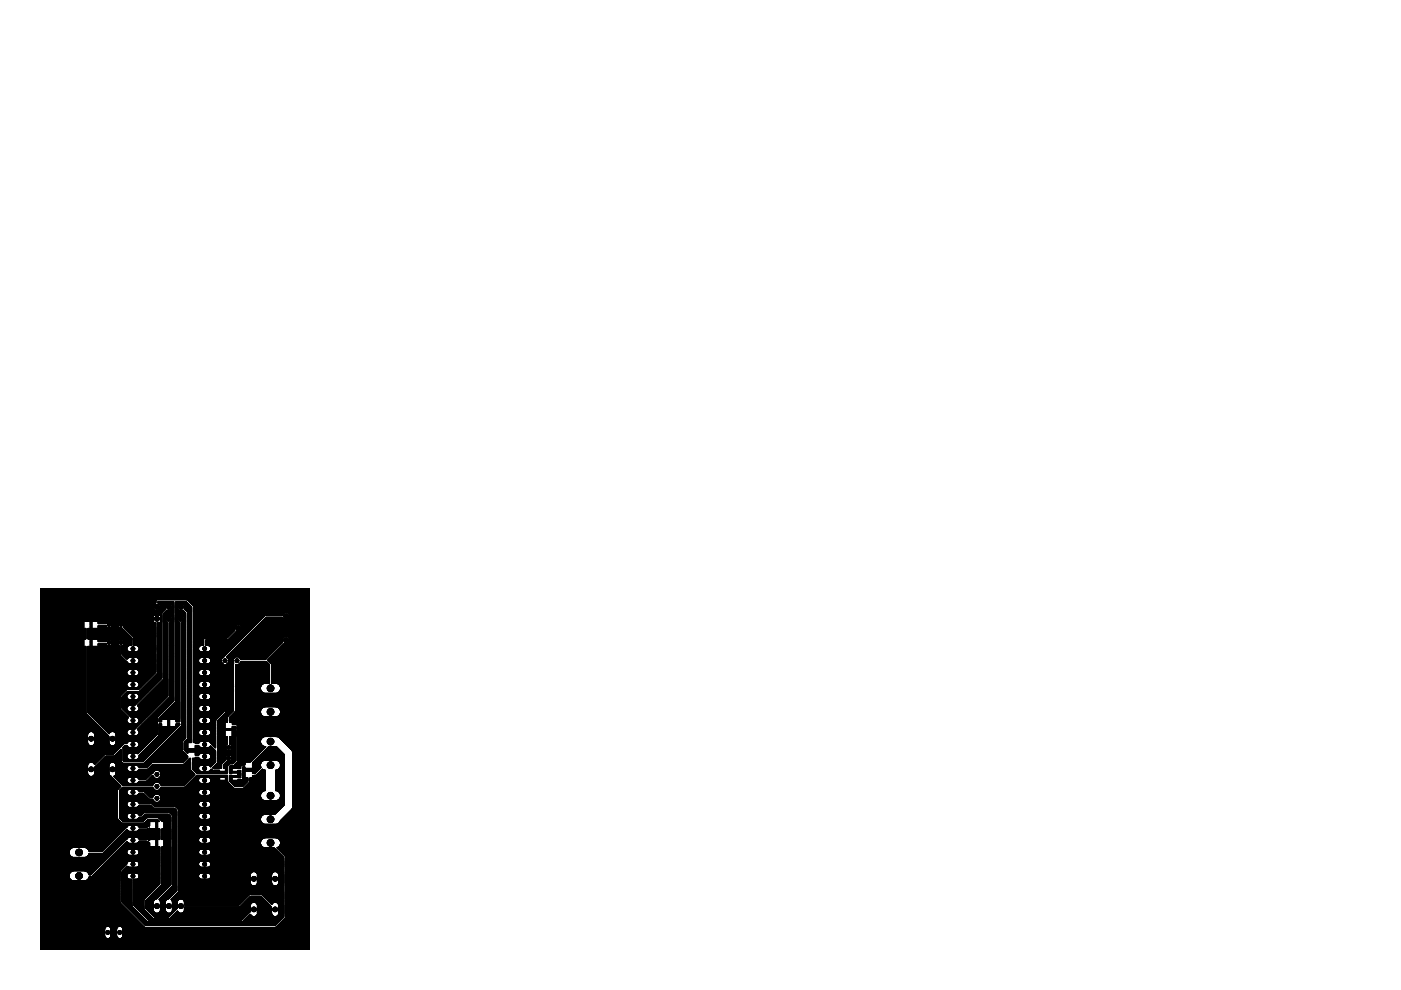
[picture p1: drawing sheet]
<svg xmlns="http://www.w3.org/2000/svg" width="297mm" height="210mm" viewBox="0 0 297 210" stroke-linecap="round" stroke-linejoin="round" font-family="sans-serif">
<g fill="#000" stroke="#000" stroke-width=".21">
<path d="M8.5 140h3.2zM8.5 139.9l3.2 .1zM8.5 139.9h3.2zM8.5 139.8l3.2 .1zM8.5 139.8h3.2zM8.5 139.7l3.2 .1zM8.5 139.7h3.2zM8.5 139.6l3.2 .1zM8.5 139.6h3.2zM8.5 139.5l3.2 .1zM8.5 139.5h3.2zM8.5 139.4l3.2 .1z"/>
<path d="M8.5 139.4h3.2zM8.5 139.3l3.2 .1zM8.5 139.3h3.2zM8.5 139.2l3.2 .1zM8.5 139.2h3.2zM8.5 139.1l3.2 .1zM8.5 139.1h3.2zM8.5 139l3.2 .1zM8.5 139h3.2zM8.5 138.9l3.2 .1zM8.5 138.9h3.2zM8.5 138.8l3.2 .1z"/>
<path d="M8.5 138.8h3.2zM8.5 138.7l3.2 .1zM8.5 138.7h3.2zM8.5 138.6l3.2 .1zM8.5 138.6h3.2zM8.5 138.5l3.2 .1zM8.5 138.5h3.2zM8.5 138.4l3.2 .1zM8.5 138.4h3.2zM8.5 138.3l3.2 .1zM8.5 138.3h3.2zM8.5 138.2l3.2 .1z"/>
<path d="M8.5 138.2h3.2zM8.5 138.1l3.2 .1zM8.5 138.1h3.2zM8.5 138l3.2 .1zM8.5 138h3.2zM8.5 137.9l3.2 .1zM8.5 137.9h3.2zM8.5 137.8l3.2 .1zM8.5 137.8h3.2zM8.5 137.7l3.2 .1zM8.5 137.7h3.2zM8.5 137.6l3.2 .1z"/>
<path d="M8.5 137.6h3.2zM8.5 137.5l3.2 .1zM8.5 137.5h3.2zM8.5 137.4l3.2 .1zM8.5 137.4h3.2zM8.5 137.3l3.2 .1zM8.5 137.3h3.2zM8.5 137.2l3.2 .1zM8.5 137.2h3.2zM8.5 137.1l3.2 .1zM8.5 137.1h3.2zM8.5 137l3.2 .1z"/>
<path d="M8.5 137h3.2zM8.5 136.9l3.2 .1zM8.5 136.9h3.2zM8.5 136.8l3.2 .1zM8.5 136.8h3.2zM8.5 136.7l3.2 .1zM8.5 136.7h3.2zM8.5 136.6l3.2 .1zM8.5 136.6h3.2zM8.5 136.5l3.2 .1zM8.5 136.5h3.2zM8.5 136.4l3.2 .1z"/>
<path d="M8.5 136.4h3.2zM8.5 136.3l3.2 .1zM8.5 136.3h3.2zM8.5 136.2l3.2 .1zM8.5 136.2h3.2zM8.5 136.1l3.2 .1zM8.5 136.1h3.2zM8.5 136l3.2 .1zM8.5 136h3.2zM8.5 135.9l3.2 .1zM8.5 135.9h3.2zM8.5 135.8l3.2 .1z"/>
<path d="M8.5 135.8h3.2zM8.5 135.7l3.2 .1zM8.5 135.7h3.2zM8.5 135.6l3.2 .1zM8.5 135.6h3.2zM8.5 135.5l3.2 .1zM8.5 135.5h3.2zM8.5 135.4l3.2 .1zM8.5 135.4h3.2zM8.5 135.3l3.2 .1zM8.5 135.3h3.2zM8.5 135.2l3.2 .1z"/>
<path d="M8.5 135.2h3.2zM8.5 135.1l3.2 .1zM8.5 135.1h3.2zM8.5 135l3.2 .1zM8.5 135h3.2zM8.5 134.9l3.2 .1zM8.5 134.9h3.2zM8.5 134.8l3.2 .1zM8.5 134.8h3.2zM8.5 134.7l3.2 .1zM8.5 134.7h3.2zM8.5 134.6l3.2 .1z"/>
<path d="M8.5 134.6h3.2zM8.5 134.5l3.2 .1zM8.5 134.5h3.2zM8.5 134.4l3.2 .1zM8.5 134.4h3.2zM8.5 134.3l3.2 .1zM8.5 134.3h3.2zM8.5 134.2l3.2 .1zM8.5 134.2h3.2zM8.5 134.1l3.2 .1zM8.5 134.1h3.2zM8.5 134l3.2 .1z"/>
<path d="M8.5 134h3.2zM8.5 133.9l3.2 .1zM8.5 133.9h3.2zM8.5 133.8l3.2 .1zM8.5 133.8h3.2zM8.5 133.7l3.2 .1zM8.5 133.7h3.2zM8.5 133.6l3.2 .1zM8.5 133.6h3.2zM8.5 133.5l3.2 .1zM8.5 133.5h3.2zM8.5 133.4l3.2 .1z"/>
<path d="M8.5 133.4h3.2zM8.5 133.3l3.2 .1zM8.5 133.3h3.2zM8.5 133.2l3.2 .1zM8.5 133.2h3.2zM8.5 133.1l3.2 .1zM8.5 133.1h3.2zM8.5 133l3.2 .1zM8.5 133h3.2zM8.5 132.9l3.2 .1zM8.5 132.9h3.2zM8.5 132.8l3.2 .1z"/>
<path d="M8.5 132.8h3.2zM8.5 132.7l3.2 .1zM8.5 132.7h3.2zM8.5 132.6l3.2 .1zM8.5 132.6h3.2zM8.5 132.5l3.2 .1zM8.5 132.5h3.2zM8.5 132.4l3.2 .1zM8.5 132.4h3.2zM8.5 132.3l3.2 .1zM8.5 132.3h3.2zM8.5 132.2l3.2 .1z"/>
<path d="M8.5 132.2h3.2zM8.5 132.1l3.2 .1zM8.5 132.1h3.2zM8.5 132l3.2 .1zM8.5 132h3.2zM8.5 131.9l3.2 .1zM8.5 131.9h3.2zM8.5 131.8l3.2 .1zM8.5 131.8h3.2zM8.5 131.7l3.2 .1zM8.5 131.7h3.2zM8.5 131.6l3.2 .1z"/>
<path d="M8.5 131.6h3.2zM8.5 131.5l3.2 .1zM8.5 131.5h3.2zM8.5 131.4l3.2 .1zM8.5 131.4h3.2zM8.5 131.3l3.2 .1zM8.5 131.3h3.2zM8.5 131.2l3.2 .1zM8.5 131.2h3.2zM8.5 131.1l3.2 .1zM8.5 131.1h3.2zM8.5 131l3.2 .1z"/>
<path d="M8.5 131h3.2zM8.5 130.9l3.2 .1zM8.5 130.9h3.2zM8.5 130.8l3.2 .1zM8.5 130.8h3.2zM8.5 130.7l3.2 .1zM8.5 130.7h3.2zM8.5 130.6l3.2 .1zM8.5 130.6h3.2zM8.5 130.5l3.2 .1zM8.5 130.5h3.2zM8.5 130.4l3.2 .1z"/>
<path d="M8.5 130.4h3.2zM8.5 130.3l3.2 .1zM8.5 130.3h3.2zM8.5 130.2l3.2 .1zM8.5 130.2h3.2zM8.5 130.1l3.2 .1zM8.5 130.1h3.2zM8.5 130l3.2 .1zM8.5 130h3.2zM8.5 129.9l3.2 .1zM8.5 129.9h3.2zM8.5 129.8l3.2 .1z"/>
<path d="M8.5 129.8h3.2zM8.5 129.7l3.2 .1zM8.5 129.7h3.2zM8.5 129.6l3.2 .1zM8.5 129.6h3.2zM8.5 129.5l3.2 .1zM8.5 129.5h3.2zM8.5 129.4l3.2 .1zM8.5 129.4h3.2zM8.5 129.3l3.2 .1zM8.5 129.3h3.2zM8.5 129.2l3.2 .1z"/>
<path d="M8.5 129.2h3.2zM8.5 129.1l3.2 .1zM8.5 129.1h3.2zM8.5 129l3.2 .1zM8.5 129h3.2zM8.5 128.9l3.2 .1zM8.5 128.9h3.2zM8.5 128.8l3.2 .1zM8.5 128.8h3.2zM8.5 128.7l3.2 .1zM8.5 128.7h3.2zM8.5 128.6l3.2 .1z"/>
<path d="M8.5 128.6h3.2zM8.5 128.5l3.2 .1zM8.5 128.5h3.2zM8.5 128.4l3.2 .1zM8.5 128.4h3.2zM8.5 128.3l3.2 .1zM8.5 128.3h3.2zM8.5 128.2l3.2 .1zM8.5 128.2h3.2zM8.5 128.1l3.2 .1zM8.5 128.1h3.2zM8.5 128l3.2 .1z"/>
<path d="M8.5 128h3.2zM8.5 127.9l3.2 .1zM8.5 127.9h3.2zM8.5 127.8l3.2 .1zM8.5 127.8h3.2zM8.5 127.7l3.2 .1zM8.5 127.7h3.2zM8.5 127.6l3.2 .1zM8.5 127.6h3.2zM8.5 127.5l3.2 .1zM8.5 127.5h3.2zM8.5 127.4l3.2 .1z"/>
<path d="M8.5 127.4h3.2zM8.5 127.3l3.2 .1zM8.5 127.3h3.2zM8.5 127.2l3.2 .1zM8.5 127.2h3.2zM8.5 127.1l3.2 .1zM8.5 127.1h3.2zM8.5 127l3.2 .1zM8.5 127h3.2zM8.5 126.9l3.2 .1zM8.5 126.9h3.2zM8.5 126.8l3.2 .1z"/>
<path d="M8.5 126.8h3.2zM8.5 126.7l3.2 .1zM8.5 126.7h3.2zM8.5 126.6l3.2 .1zM8.5 126.6h3.2zM8.5 126.5l3.2 .1zM8.5 126.5h3.2zM8.5 126.4l3.2 .1zM8.5 126.4h3.2zM8.5 126.3l3.2 .1zM8.5 126.3h3.2zM8.5 126.2l3.2 .1z"/>
<path d="M8.5 126.2h3.2zM8.5 126.1l3.2 .1zM8.5 126.1h3.2zM8.5 126l3.2 .1zM8.5 126h3.2zM8.5 125.9l3.2 .1zM8.5 125.9h3.2zM8.5 125.8l3.2 .1zM8.5 125.8h3.2zM8.5 125.7l3.2 .1zM8.5 125.7h3.2zM8.5 125.6l3.2 .1z"/>
<path d="M8.5 125.6h3.2zM8.5 125.5l3.2 .1zM8.5 125.5h3.2zM8.5 125.4l3.2 .1zM8.5 125.4h3.2zM8.5 125.3l3.2 .1zM8.5 125.3h3.2zM8.5 125.2l3.2 .1zM8.5 125.2h3.2zM8.5 125.1l3.2 .1zM8.5 125.1h3.2zM8.5 125l3.2 .1z"/>
<path d="M8.5 125h3.2zM8.5 124.9l3.2 .1zM8.5 124.9h3.2zM8.5 124.8l3.2 .1zM11.7 140h6.5zM11.7 139.9l6.5 .1zM11.7 139.9h6.5zM11.7 139.8l6.5 .1zM11.7 139.8h6.5zM11.7 139.7l6.5 .1zM11.7 139.7h6.5zM11.7 139.6l6.5 .1z"/>
<path d="M11.7 139.6h6.5zM11.7 139.5l6.5 .1zM11.7 139.5h6.5zM11.7 139.4l6.5 .1zM11.7 139.4h6.5zM11.7 139.3l6.5 .1zM11.7 139.3h6.5zM11.7 139.2l6.5 .1zM11.7 139.2h6.5zM11.7 139.1l6.5 .1zM11.7 139.1h6.5zM11.7 139l6.5 .1z"/>
<path d="M11.7 139h6.5zM11.7 138.9l6.5 .1zM11.7 138.9h6.5zM11.7 138.8l6.5 .1zM11.7 138.8h6.5zM11.7 138.7l6.5 .1zM11.7 138.7h6.5zM11.7 138.6l6.5 .1zM11.7 138.6h6.5zM11.7 138.5l6.5 .1zM11.7 138.5h6.5zM11.7 138.4l6.5 .1z"/>
<path d="M11.7 138.4h6.5zM11.7 138.3l6.5 .1zM11.7 138.3h6.5zM11.7 138.2l6.5 .1zM11.7 138.2h6.5zM11.7 138.1l6.5 .1zM11.7 138.1h6.5zM11.7 138l6.5 .1zM11.7 138h6.5zM11.7 137.9l6.5 .1zM11.7 137.9h6.5zM11.7 137.8l6.5 .1z"/>
<path d="M11.7 137.8h6.5zM11.7 137.7l6.5 .1zM11.7 137.7h6.5zM11.7 137.6l6.5 .1zM11.7 137.6h6.5zM11.7 137.5l6.5 .1zM11.7 137.5h6.5zM11.7 137.4l6.5 .1zM11.7 137.4h6.5zM11.7 137.3l6.5 .1zM11.7 137.3h6.5zM11.7 137.2l6.5 .1z"/>
<path d="M11.7 137.2h6.5zM11.7 137.1l6.5 .1zM11.7 137.1h6.5zM11.7 137l6.5 .1zM11.7 137h6.1zM11.7 136.9l6.1 .1zM11.7 136.9h6.1zM11.7 136.8l6.1 .1zM11.7 136.8h6.1zM11.7 136.7l6.1 .1zM11.7 136.7h6.1zM11.7 136.6l6.1 .1z"/>
<path d="M11.7 136.6h6.1zM11.7 136.5l6.1 .1zM11.7 136.5h6.1zM11.7 136.4l6.1 .1zM11.7 136.4h6.1zM11.7 136.3l6.1 .1zM11.7 136.3h6.1zM11.7 136.2l6.1 .1zM11.7 136.2h6.1zM11.7 136.1l6.1 .1zM11.7 136.1h6.1zM11.7 136l6.1 .1z"/>
<path d="M11.7 136h6.1zM11.7 135.9l6.1 .1zM11.7 135.9h6.1zM11.7 135.8l6.1 .1zM11.7 135.8h6.1zM11.7 135.7l6.1 .1zM11.7 135.7h6.1zM11.7 135.6l6.1 .1zM11.7 135.6h6.1zM11.7 135.5l6.1 .1zM11.7 135.5h6.1zM11.7 135.4l6.5 .1z"/>
<path d="M11.7 135.4h6.5zM11.7 135.3l6.5 .1zM11.7 135.3h6.5zM11.7 135.2l6.5 .1zM11.7 135.2h6.5zM11.7 135.1l6.5 .1zM11.7 135.1h6.5zM11.7 135l6.5 .1zM11.7 135h6.5zM11.7 134.9l6.5 .1zM11.7 134.9h6.5zM11.7 134.8l6.5 .1z"/>
<path d="M11.7 134.8h6.5zM11.7 134.7l6.5 .1zM11.7 134.7h6.5zM11.7 134.6l6.5 .1zM11.7 134.6h6.5zM11.7 134.5l6.5 .1zM11.7 134.5h6.5zM11.7 134.4l6.5 .1zM11.7 134.4h6.5zM11.7 134.3l6.5 .1zM11.7 134.3h6.5zM11.7 134.2l6.5 .1z"/>
<path d="M11.7 134.2h6.5zM11.7 134.1l6.5 .1zM11.7 134.1h6.5zM11.7 134l6.5 .1zM11.7 134h6.5zM11.7 133.9l6.5 .1zM11.7 133.9h6.5zM11.7 133.8l6.5 .1zM11.7 133.8h6.5zM11.7 133.7l6.5 .1zM11.7 133.7h6.5zM11.7 133.6l6.5 .1z"/>
<path d="M11.7 133.6h6.5zM11.7 133.5l6.5 .1zM11.7 133.5h6.5zM11.7 133.4l6.5 .1zM11.7 133.4h6.5zM11.7 133.3l6.5 .1zM11.7 133.3h6.5zM11.7 133.2l6.5 .1zM11.7 133.2h6.1zM11.7 133.1l6.1 .1zM11.7 133.1h6.1zM11.7 133l6.1 .1z"/>
<path d="M11.7 133h6.1zM11.7 132.9l6.1 .1zM11.7 132.9h6.1zM11.7 132.8l6.1 .1zM11.7 132.8h6.1zM11.7 132.7l6.1 .1zM11.7 132.7h6.1zM11.7 132.6l6.1 .1zM11.7 132.6h6.1zM11.7 132.5l6.1 .1zM11.7 132.5h6.1zM11.7 132.4l6.1 .1z"/>
<path d="M11.7 132.4h6.1zM11.7 132.3l6.1 .1zM11.7 132.3h6.1zM11.7 132.2l6.1 .1zM11.7 132.2h6.1zM11.7 132.1l6.1 .1zM11.7 132.1h6.1zM11.7 132l6.1 .1zM11.7 132h6.1zM11.7 131.9l6.1 .1zM11.7 131.9h6.1zM11.7 131.8l6.1 .1z"/>
<path d="M11.7 131.8h6.1zM11.7 131.7l6.1 .1zM11.7 131.7h6.1zM11.7 131.6l20.8 .1zM11.7 131.6h20.8zM11.7 131.5l20.8 .1zM11.7 131.5h20.8zM11.7 131.4l20.8 .1zM11.7 131.4h20.8zM11.7 131.3l20.8 .1zM11.7 131.3h20.8zM11.7 131.2l20.8 .1z"/>
<path d="M11.7 131.2h20.8zM11.7 131.1l20.8 .1zM11.7 131.1h20.8zM11.7 131l20.8 .1zM11.7 131h20.8zM11.7 130.9l20.8 .1zM11.7 130.9h20.8zM11.7 130.8l20.8 .1zM11.7 130.8h20.8zM11.7 130.7l20.8 .1zM11.7 130.7h20.8zM11.7 130.6l20.8 .1z"/>
<path d="M11.7 130.6h20.8zM11.7 130.5l20.8 .1zM11.7 130.5h20.8zM11.7 130.4l20.8 .1zM11.7 130.4h22.6zM11.7 130.3l22.6 .1zM11.7 130.3h22.6zM11.7 130.2l22.6 .1zM11.7 130.2h22.6zM11.7 130.1l22.6 .1zM11.7 130.1h22.6zM11.7 130l22.6 .1z"/>
<path d="M11.7 130h22.6zM11.7 129.9l22.6 .1zM11.7 129.9h22.6zM11.7 129.9h22.7zM11.7 129.8l22.7 .1zM11.7 129.7l22.7 .1zM11.7 129.7h22.7zM11.7 129.7h22.8zM11.7 129.6h22.8zM11.7 129.6h22.9zM11.7 129.5l22.9 .1zM11.7 129.5h22.9z"/>
<path d="M11.7 129.5h23zM11.7 129.4l23 .1zM11.7 129.4h21.3zM11.7 129.3l21.2 .1zM11.7 129.3h21.2zM11.7 129.3h21.1zM11.7 129.2l21.1 .1zM11.7 129.2h21.1zM11.7 129.2h21zM11.7 129.1l21 .1zM11.7 129.1h21zM11.7 129.1h20.9z"/>
<path d="M11.7 129l20.9 .1zM11.7 129h20.8zM11.7 128.9l20.8 .1zM11.7 128.9h20.8zM11.7 128.8l20.8 .1zM11.7 128.8h20.8zM11.7 128.7l20.8 .1zM11.7 128.7h20.8zM11.7 128.6l20.8 .1zM11.7 128.6h20.8zM11.7 128.5l20.8 .1zM11.7 128.5h20.8z"/>
<path d="M11.7 128.4l1.8 .1zM11.7 128.4l1.7 .1zM11.7 128.4h1.6zM11.7 128.4h1.4zM11.7 128.3h1.3zM11.7 128.2l1.2 .1zM11.7 128.2h1.1zM11.7 128.1l1.1 .1zM11.7 128.1h1zM11.7 128l.9 .1zM11.7 128h.9zM11.7 127.9l.9 .1z"/>
<path d="M11.7 127.9l.8 .1zM11.7 127.9h.8zM11.7 127.8l.8 .1zM11.7 127.8h.7zM11.7 127.7l.7 .1zM11.7 127.7h.6zM11.7 127.6h.6zM11.7 127.5l.6 .1zM11.7 127.5h.6zM11.7 127.4l.5 .1zM11.7 127.4h.5zM11.7 127.3h.5z"/>
<path d="M11.7 127.2l.5 .1zM11.7 127.2h.4zM11.7 127.1l.4 .1zM11.7 127.1h.4zM11.7 127l.4 .1zM11.7 127h.4zM11.7 126.9l.4 .1zM11.7 126.9h.4zM11.7 126.8l.4 .1zM11.7 126.8h.4zM11.7 126.7l.4 .1zM11.7 126.7h.4z"/>
<path d="M11.7 126.6l.4 .1zM11.7 126.6h.4zM11.7 126.5l.4 .1zM11.7 126.5h.5zM11.7 126.4l.5 .1zM11.7 126.4h.5zM11.7 126.3l.5 .1zM11.7 126.3h.5zM11.7 126.2l.6 .1zM11.7 126.2h.6zM11.7 126.1l.6 .1zM11.7 126l.6 .1z"/>
<path d="M11.7 126h.6zM11.7 126h.7zM11.7 125.9l.7 .1zM11.7 125.9h.7zM11.7 125.9h.8zM11.7 125.8l.8 .1zM11.7 125.8h.8zM11.7 125.8h.9zM11.7 125.7l.9 .1zM11.7 125.7h.9zM11.7 125.6l.9 .1zM11.7 125.6l1 .1z"/>
<path d="M11.7 125.6h1.1zM11.7 125.5l1.1 .1zM11.7 125.5h1.1zM11.7 125.5h1.2zM11.7 125.4l1.3 .1zM11.7 125.4h1.3zM11.7 125.3l1.4 .1zM11.7 125.3h1.6zM11.7 125.3h1.7zM11.7 125.2l1.8 .1zM11.7 125.2l50.4 .1zM11.7 125.2h50.4z"/>
<path d="M11.7 125.1l50.4 .1zM11.7 125.1h50.4zM11.7 125l50.4 .1zM11.7 125h50.4zM11.7 124.9l50.4 .1zM11.7 124.9h50.4zM11.7 124.8l50.4 .1zM11.7 129.8h22.7zM11.7 129.6l22.8 .1zM11.7 128.4h1.5zM11.7 128.3l1.4 .1zM11.7 127.6l.6 .1z"/>
<path d="M11.7 127.3l.5 .1zM11.7 126.1h.6zM11.7 125.6h1zM11.7 125.4h1.4zM11.7 125.3l1.5 .1zM12.1 127h.6zM12.1 126.9l.6 .1zM12.1 126.9h.6zM12.1 126.8l.6 .1zM12.1 126.8h.6zM12.1 126.7l.6 .1zM12.1 126.7h.6z"/>
<path d="M12.1 127l.6 .1zM12.2 127.2h.6zM12.2 127.1l.6 .1zM12.2 127.1h.6zM12.2 127l.6 .1zM12.2 126.6l.6 .1zM12.2 126.6h.6zM12.2 126.5l.6 .1zM12.2 127.3h.6zM12.2 127.2l.6 .1zM12.2 126.5h.6zM12.2 126.4l.6 .1z"/>
<path d="M12.2 126.4h.6zM12.2 127.4h.7zM12.2 127.3l.6 .1zM12.2 126.3l.7 .1zM12.2 127.4l.7 .1zM12.2 126.3h.7zM12.3 127.5h.6zM12.3 126.2l.6 .1zM12.3 127.5l.7 .1zM12.3 127.5h.7zM12.3 126.2l.7 .1zM12.3 126.2h.7z"/>
<path d="M12.3 127.6h.7zM12.3 126.1l.7 .1zM12.3 127.6l.8 .1zM12.3 126.1h.8zM12.4 127.7h.8zM12.4 126l.8 .1zM12.4 126h.8zM12.4 127.7l.8 .1zM12.4 127.7l.9 .1zM12.4 126h.9zM12.4 127.8h.9zM12.4 125.9l.9 .1z"/>
<path d="M12.4 127.8h1zM12.4 125.9h1zM12.5 127.8h.9zM12.5 125.9h.9zM12.5 127.9h1.2zM12.5 127.8l1 .1zM12.5 125.9h1zM12.5 125.8l1.2 .1zM12.5 127.9h2.4zM12.5 125.8l2.4 .1zM12.5 127.9l2.4 .1zM12.5 125.8h2.4z"/>
<path d="M12.6 127.9l2.3 .1zM12.6 125.8h2.3zM12.6 128h2.2zM12.6 125.7l2.2 .1zM12.6 128l2.2 .1zM12.6 125.7h2.2zM12.7 128l2.1 .1zM12.7 125.6l2.1 .1zM12.7 128.1h2.1zM12.7 128.1h2zM12.7 127h.6zM12.7 126.7l.6 .1z"/>
<path d="M12.7 126.7h.6zM12.7 125.6h2zM12.8 128.1l1.9 .1zM12.8 127.1h.5zM12.8 127l.5 .1zM12.8 127h.4zM12.8 126.9l.4 .1zM12.8 126.9h.4zM12.8 126.8l.4 .1zM12.8 126.8h.4zM12.8 126.7l.4 .1zM12.8 126.6l.5 .1z"/>
<path d="M12.8 126.6h.5zM12.8 125.6h1.9zM12.8 128.1l1.8 .1zM12.8 127.1l.5 .1zM12.8 126.7h.5zM12.8 126.5l.5 .1zM12.8 125.6h1.8zM12.8 127.2l.6 .1zM12.8 127.2h.6zM12.8 126.5l.6 .1zM12.8 126.5h.6zM12.8 127.3h.6z"/>
<path d="M12.8 126.4l.6 .1zM12.8 128.2h1.8zM12.8 127.3h.7zM12.8 126.4h.6zM12.8 126.4h.7zM12.8 125.5l1.8 .1zM12.9 128.2h1.7zM12.9 127.3l.6 .1zM12.9 126.4h.6zM12.9 125.5h1.7zM12.9 127.4h.7zM12.9 126.3l.7 .1z"/>
<path d="M12.9 128.2l1.6 .1zM12.9 127.4h.8zM12.9 126.3l.8 .1zM12.9 126.3h.8zM12.9 125.5h1.6zM13 127.5h.7zM13 127.4l.7 .1zM13 126.3h.7zM13 126.2l.7 .1zM13 128.2l1.5 .1zM13 125.5h1.5zM13 127.5l.7 .1z"/>
<path d="M13 126.2h.7zM13 128.3h1.4zM13 125.4l1.4 .1zM13 127.6h.7zM13 126.1l.7 .1zM13.1 128.3h1.3zM13.1 125.4h1.3zM13.1 127.6h.6zM13.1 126.1l.6 .1zM13.1 127.6l.6 .1zM13.1 126.1h.6zM13.1 128.3l1.2 .1z"/>
<path d="M13.1 125.4h1.2zM13.2 127.7h.5zM13.2 127.6l.5 .1zM13.2 126.1h.5zM13.2 126l.5 .1zM13.2 128.4h1zM13.2 125.3l1 .1zM13.2 126h.5zM13.3 127.7l.4 .1zM13.3 127h.4zM13.3 126.9l.4 .1zM13.3 126.9h.4z"/>
<path d="M13.3 126.8l.4 .1zM13.3 126.8h.4zM13.3 126.7l.4 .1zM13.3 126h.4zM13.3 128.4h.9zM13.3 125.3l.9 .1zM13.3 127.1h.4zM13.3 127l.4 .1zM13.3 126.7h.4zM13.3 126.6l.4 .1zM13.3 127.1l.4 .1zM13.3 126.6h.4z"/>
<path d="M13.4 127.1l.3 .1zM13.4 126.5l.3 .1zM13.4 128.4h.7zM13.4 127.8h.3zM13.4 127.2l.3 .1zM13.4 127.2h.3zM13.4 126.5h.3zM13.4 125.9l.3 .1zM13.4 125.3h.7zM13.5 127.8h.2zM13.5 127.3h.2zM13.5 126.4l.2 .1z"/>
<path d="M13.5 125.9h.2zM13.5 126.4h.2zM13.5 128.4l.4 .1zM13.5 125.3h.4zM13.7 127.9h1.3zM13.7 127.8h.2zM13.7 127.8h.3zM13.7 127.8h.4zM13.7 127.7l.5 .1zM13.7 127.7h.5zM13.7 127.7h.6zM13.7 127.6l.6 .1z"/>
<path d="M13.7 127.6h.7zM13.7 127.5l.7 .1zM13.7 127.5l.8 .1zM13.7 127.5h.8zM13.7 127.4l.8 .1zM13.7 127.4h.8zM13.7 127.3h.2zM13.7 127.3h.3zM13.7 127.2l.3 .1zM13.7 127.2l.4 .1zM13.7 127.2h.4zM13.7 127.1l.4 .1z"/>
<path d="M13.7 127.1h.4zM13.7 127.1h.5zM13.7 127l.5 .1zM13.7 127h.5zM13.7 126.9l.5 .1zM13.7 126.9h.5zM13.7 126.8l.5 .1zM13.7 126.8h.5zM13.7 126.7l.5 .1zM13.7 126.7h.5zM13.7 126.6l.5 .1zM13.7 126.6h.4z"/>
<path d="M13.7 126.5l.4 .1zM13.7 126.5h.4zM13.7 126.5h.3zM13.7 126.4l.3 .1zM13.7 126.4h.2zM13.7 126.3l.8 .1zM13.7 126.3h.8zM13.7 126.2l.8 .1zM13.7 126.2h.8zM13.7 126.2h.7zM13.7 126.1l.7 .1zM13.7 126.1h.6z"/>
<path d="M13.7 126l.6 .1zM13.7 126h.5zM13.7 125.9l.4 .1zM13.7 125.9h.3zM13.7 125.9h.2zM13.7 125.8l1.3 .1zM13.8 127.4h.8zM13.8 126.3l.8 .1zM13.9 127.8l1 .1zM13.9 125.9h1zM13.9 128.4l18.6 .1zM13.9 127.3l.7 .1z"/>
<path d="M13.9 126.4h.7zM13.9 125.2l45.8 .1zM14 127.3h.6zM14 126.4h.6zM14 127.8h1zM14 125.9h1zM14 126.4l.6 .1zM14.1 128.4l18.4 .1zM14.1 127.8h.9zM14.1 127.2l.5 .1zM14.1 126.5h.5zM14.1 125.9h.9z"/>
<path d="M14.1 125.3h45.4zM14.1 127.2h.5zM14.1 126.5l.5 .1zM14.1 127.1l.6 .1zM14.1 126.5l.6 .1zM14.1 127.1l.5 .1zM14.1 127.1h.6zM14.1 126.6h.6zM14.1 126.6h.5zM14.1 125.9l.9 .1zM14.2 128.4h18.3zM14.2 127.1h.5z"/>
<path d="M14.2 127l.5 .1zM14.2 126.6l.5 .1zM14.2 125.3h45.3zM14.2 127.7l.8 .1zM14.2 126h.8zM14.2 127h.5zM14.2 126.7l.5 .1zM14.2 126.7h.5zM14.2 127.7l.9 .1zM14.2 126.9l.5 .1zM14.2 126.9h.5zM14.2 126.8l.5 .1z"/>
<path d="M14.2 126.8h.5zM14.2 126h.9zM14.2 125.3l45.2 .1zM14.3 127.7h.8zM14.3 126h.8zM14.3 126l.8 .1zM14.3 128.4h18.2zM14.3 125.3l45 .1zM14.4 127.6l.7 .1zM14.4 126.1h.7zM14.4 128.3l18.1 .1zM14.4 125.4h44.8z"/>
<path d="M14.4 127.6h.7zM14.4 126.1l.7 .1zM14.4 128.3h18.1zM14.4 127.5l.8 .1zM14.4 126.2h.8zM14.5 128.3h18.1zM14.5 127.5l.7 .1zM14.5 126.2h.7zM14.5 125.4l44.6 .1zM14.5 127.5h.7zM14.5 126.2l.7 .1zM14.5 127.4l.7 .1z"/>
<path d="M14.5 126.3h.7zM14.5 125.5h44.6zM14.5 128.2l18.1 .1zM14.5 127.4h.7zM14.6 128.2l18 .1zM14.6 127.4h.6zM14.6 126.3l.6 .1zM14.6 125.5h44.4zM14.6 128.2h18zM14.6 127.3l.6 .1zM14.6 126.4h.6zM14.6 127.3h.6z"/>
<path d="M14.6 127.3h.7zM14.6 126.4h.7zM14.6 125.5l44.4 .1zM14.7 127.3h.6zM14.7 127.2l.6 .1zM14.7 126.5h.6zM14.7 126.4l.6 .1zM14.7 125.6h44.2zM14.7 128.1l18 .1zM14.7 127.2h.6zM14.7 127.1l.6 .1zM14.7 127.1h.6z"/>
<path d="M14.7 127l.6 .1zM14.7 126.6l.6 .1zM14.7 126.6h.6zM14.7 126.5l.6 .1zM14.7 126.7h.6zM14.7 127h.6zM14.7 126.9l.6 .1zM14.7 126.9h.6zM14.7 126.8l.6 .1zM14.7 126.8h.6zM14.7 126.7l.6 .1zM14.8 126.9h.5z"/>
<path d="M14.8 125.6h44.1zM14.8 128.1h17.9zM14.8 125.6l44 .1zM14.8 128l18 .1zM14.8 125.7h44zM14.9 128h17.9zM14.9 125.7l43.9 .1zM14.9 125.7l43.8 .1zM14.9 128h18zM14.9 125.8h43.8zM14.9 127.9l18 .1zM15 127.9h17.9z"/>
<path d="M15 125.8l43.7 .1zM15 127.8l18.1 .1zM15 125.9h43.6zM15 125.8l43.6 .1zM15 127.8h18zM15 127.8h18.1zM15 127.7l18 .1zM15 126h43.6zM15 125.9l43.6 .1zM15.1 127.7l17.9 .1zM15.1 126h43.4zM15.1 127.7h18z"/>
<path d="M15.1 126l43.4 .1zM15.1 127.6l17.9 .1zM15.1 126.1h43.4zM15.2 127.6h17.9zM15.2 126.1l43.3 .1zM15.2 127.5l17.8 .1zM15.2 126.2h43.2zM15.2 127.5h17.8zM15.2 126.2l43.2 .1zM15.2 127.4l17.9 .1zM15.2 127.4h17.9zM15.2 126.3l43.2 .1z"/>
<path d="M15.2 126.3h43.2zM15.3 127.4h17.7zM15.3 127.3l17.8 .1zM15.3 127.3h17.8zM15.3 126.4h43.1zM15.3 126.3l43.1 .1zM15.3 127.2l17.8 .1zM15.3 126.5h43zM15.3 126.4l43 .1zM15.3 126.4h43zM15.3 127.2h17.9zM15.3 127.1l18 .1z"/>
<path d="M15.3 127.1l43 .1zM15.3 127.1h43zM15.3 127l43 .1zM15.3 126.6l43 .1zM15.3 126.6h43zM15.3 126.5l43 .1zM15.3 127h43zM15.3 126.9l43 .1zM15.3 126.9h43zM15.3 126.8l43 .1zM15.3 126.8h43zM15.3 126.7l43 .1z"/>
<path d="M15.3 126.7h43zM18.6 140h8zM18.6 139.9l7.9 .1zM18.6 139.9h7.9zM18.6 139.8h7.8zM18.6 139.7l7.7 .1zM18.6 139.7h7.6zM18.6 139.6l7.6 .1zM18.6 139.5l7.5 .1zM18.6 139.5h7.5zM18.6 139.4h7.4zM18.6 139.3h7.3z"/>
<path d="M18.6 139.2l7.2 .1zM18.6 139.1l7.1 .1zM18.6 139.1h7.1zM18.6 139l7 .1zM18.6 139h7zM18.6 138.9h6.9zM18.6 138.8h6.8zM18.6 138.7l6.8 .1zM18.6 138.7h6.8zM18.6 138.6l6.8 .1zM18.6 138.6h6.8zM18.6 138.5l6.8 .1z"/>
<path d="M18.6 138.5h6.8zM18.6 138.4l6.8 .1zM18.6 138.4h6.8zM18.6 138.3l6.8 .1zM18.6 138.3h6.8zM18.6 138.2l6.8 .1zM18.6 138.2h6.8zM18.6 138.1l6.8 .1zM18.6 138.1h6.8zM18.6 138l6.8 .1zM18.6 138h6.8zM18.6 137.9l6.8 .1z"/>
<path d="M18.6 137.9h6.8zM18.6 137.8l6.8 .1zM18.6 137.8h6.8zM18.6 137.7l6.8 .1zM18.6 137.7h6.8zM18.6 137.6l6.8 .1zM18.6 137.6h6.8zM18.6 137.5l6.8 .1zM18.6 137.5h6.8zM18.6 137.4l6.8 .1zM18.6 137.4h6.8zM18.6 137.3l6.8 .1z"/>
<path d="M18.6 137.3h6.8zM18.6 137.2l6.8 .1zM18.6 137.2h6.8zM18.6 137.1l6.8 .1zM18.6 137.1h6.8zM18.6 137l6.8 .1zM18.6 135.4l9.4 .1zM18.6 135.4h9.4zM18.6 135.3l9.4 .1zM18.6 135.3h9.4zM18.6 135.2h9.3zM18.6 135.1l9.3 .1z"/>
<path d="M18.6 135l9.2 .1zM18.6 135h9.1zM18.6 134.9l9 .1zM18.6 134.9h9zM18.6 134.8h8.9zM18.6 134.7l8.9 .1zM18.6 134.7h8.8zM18.6 134.6l8.7 .1zM18.6 134.5l8.7 .1zM18.6 134.5h8.6zM18.6 134.4l8.5 .1zM18.6 134.4h8.5z"/>
<path d="M18.6 134.3h8.4zM18.6 134.2l8.4 .1zM18.6 134.2h8.3zM18.6 134.1l8.2 .1zM18.6 134l8.2 .1zM18.6 134h8.1zM18.6 133.9h8zM18.6 133.8h7.9zM18.6 133.7l7.9 .1zM18.6 133.6l7.8 .1zM18.6 133.6h7.7zM18.6 133.5l7.6 .1z"/>
<path d="M18.6 133.5h7.6zM18.6 133.4l7.5 .1zM18.6 133.4h7.5zM18.6 133.3h7.4zM18.6 133.2l7.4 .1zM18.6 140h7.9zM18.6 139.8l7.8 .1zM18.6 139.7h7.7zM18.6 139.6h7.6zM18.6 139.6h7.5zM18.6 139.4l7.4 .1zM18.6 139.3l7.3 .1z"/>
<path d="M18.6 139.3h7.2zM18.6 139.2h7.2zM18.6 139.1h7zM18.6 139h6.9zM18.6 138.9l6.9 .1zM18.6 138.8l6.9 .1zM18.6 135.2l9.4 .1zM18.6 135.1h9.2zM18.6 135l9.1 .1zM18.6 134.9l9.1 .1zM18.6 134.8l8.9 .1zM18.6 134.6l8.8 .1z"/>
<path d="M18.6 134.6h8.7zM18.6 134.5l8.6 .1zM18.6 134.4l8.6 .1zM18.6 134.3l8.5 .1zM18.6 134.2l8.3 .1zM18.6 134.1l8.3 .1zM18.6 134.1h8.2zM18.6 133.9l8 .1zM18.6 133.8l8 .1zM18.6 133.7l7.8 .1zM18.6 133.7h7.8zM18.6 133.5l7.7 .1z"/>
<path d="M18.6 133.3l7.5 .1zM18.6 133.3l7.4 .1zM18.6 133.2l7.3 .1zM19.1 137h.4zM19.1 136.9l.4 .1zM19.1 136.9h.4zM19.1 136.8l.4 .1zM19.1 136.8h.4zM19.1 136.7l.4 .1zM19.1 136.7h.4zM19.1 136.6l.4 .1zM19.1 136.6h.4z"/>
<path d="M19.1 136.5l.4 .1zM19.1 136.5h.4zM19.1 136.4l.4 .1zM19.1 136.4h.4zM19.1 136.3l.4 .1zM19.1 136.3h.4zM19.1 136.2l.4 .1zM19.1 136.2h.4zM19.1 136.1l.4 .1zM19.1 136.1h.4zM19.1 136l.4 .1zM19.1 136h.4z"/>
<path d="M19.1 135.9l.4 .1zM19.1 135.9h.4zM19.1 135.8l.4 .1zM19.1 135.8h.4zM19.1 135.7l.4 .1zM19.1 135.7h.4zM19.1 135.6l.4 .1zM19.1 135.6h.4zM19.1 135.5l.4 .1zM19.1 135.5h.4zM19.1 133.2h.4zM19.1 133.1l.4 .1z"/>
<path d="M19.1 133.1h.4zM19.1 133l.4 .1zM19.1 133h.4zM19.1 132.9l.4 .1zM19.1 132.9h.4zM19.1 132.8l.4 .1zM19.1 132.8h.4zM19.1 132.7l.4 .1zM19.1 132.7h.4zM19.1 132.6l.4 .1zM19.1 132.6h.4zM19.1 132.5l.4 .1z"/>
<path d="M19.1 132.5h.4zM19.1 132.4l.4 .1zM19.1 132.4h.4zM19.1 132.3l.4 .1zM19.1 132.3h.4zM19.1 132.2l.4 .1zM19.1 132.2h.4zM19.1 132.1l.4 .1zM19.1 132.1h.4zM19.1 132l.4 .1zM19.1 132h.4zM19.1 131.9l.4 .1z"/>
<path d="M19.1 131.9h.4zM19.1 131.8l.4 .1zM19.1 131.8h.4zM19.1 131.7l.4 .1zM19.1 131.7h.4zM20.8 136.8h1.7zM20.8 136.7l1.7 .1zM20.8 136.7h1.7zM20.8 136.6l1.7 .1zM20.8 136.6h1.7zM20.8 136.5l1.7 .1zM20.8 136.5h1.7z"/>
<path d="M20.8 136.4l1.7 .1zM20.8 136l1.7 .1zM20.8 136h1.7zM20.8 135.9l1.7 .1zM20.8 135.9h1.7zM20.8 135.8l1.7 .1zM20.8 135.8h1.7zM20.8 135.7l1.7 .1zM20.8 135.7h1.7zM20.8 133.1l5 .1zM20.8 133.1h5zM20.8 133l4.9 .1z"/>
<path d="M20.8 133h1.7zM20.8 132.9l1.7 .1zM20.8 132.9h1.7zM20.8 132.8l1.7 .1zM20.8 132.8h1.7zM20.8 132.7l1.7 .1zM20.8 132.7h1.7zM20.8 132.6l1.7 .1zM20.8 132.2h1.7zM20.8 132.1l1.7 .1zM20.8 132.1h1.7zM20.8 132l1.7 .1z"/>
<path d="M20.8 132h1.7zM20.8 131.9l1.7 .1zM20.8 131.9h1.7zM20.8 131.8l11.7 .1zM20.8 131.8h11.7zM20.8 131.7l11.7 .1zM20.8 131.7h11.7zM20.8 137h4.6zM20.8 136.9l4.6 .1zM20.8 136.9h4.6zM20.8 136.8l4.6 .1zM20.8 135.7h7.2z"/>
<path d="M20.8 135.6l7.2 .1zM20.8 135.6h7.2zM20.8 135.5l7.2 .1zM20.8 135.5h7.2zM20.8 133.2h5.1zM22.8 136.3l.7 .1zM22.8 136.3h.7zM22.8 136.2l.7 .1zM22.8 136.2h.7zM22.8 132.5h.7zM22.8 132.4l.7 .1zM22.8 132.4h.7z"/>
<path d="M22.8 136.4h.6zM22.8 136.3l.6 .1zM22.8 136.1l.6 .1zM22.8 136.1h.6zM22.8 132.6h.6zM22.8 132.5l.6 .1zM22.8 132.3l.6 .1zM22.8 132.3h.6zM22.8 136.4l.6 .1zM22.8 132.6l.6 .1zM22.8 132.2l.6 .1zM22.8 136l.6 .1z"/>
<path d="M22.9 136.5h.4zM22.9 136l.4 .1zM22.9 132.7h.4zM22.9 132.2h.4zM22.9 136h.4zM22.9 136.5l.4 .1zM22.9 132.7l.4 .1zM22.9 132.1l.4 .1zM22.9 135.9l.4 .1zM23 136.6h.2zM23 135.9l.2 .1zM23 132.8h.2z"/>
<path d="M23 132.1h.2zM23.7 136.8h1.4zM23.7 136.7l1.4 .1zM23.7 136.7h1.4zM23.7 136.6l1.4 .1zM23.7 136.6h1.4zM23.7 136.5l1.4 .1zM23.7 136.5h1.4zM23.7 136.4l1.4 .1zM23.7 136.4h1.4zM23.7 136.3l1.4 .1zM23.7 136.3h1.4z"/>
<path d="M23.7 136.2l1.4 .1zM23.7 136.2h1.4zM23.7 136.1l1.4 .1zM23.7 136.1h1.4zM23.7 136l1.4 .1zM23.7 136h1.4zM23.7 135.9l1.4 .1zM23.7 135.9h1.4zM23.7 135.8l1.4 .1zM23.7 135.8h1.4zM23.7 135.7l1.4 .1zM23.7 135.7h1.4z"/>
<path d="M23.7 133h1.4zM23.7 132.9l1.4 .1zM23.7 132.9h1.4zM23.7 132.8l1.4 .1zM23.7 132.8h1.4zM23.7 132.7l1.4 .1zM23.7 132.7h1.4zM23.7 132.6l1.4 .1zM23.7 132.6h1.4zM23.7 132.5l1.4 .1zM23.7 132.5h1.4zM23.7 132.4l1.4 .1z"/>
<path d="M23.7 132.4h1.4zM23.7 132.3l1.4 .1zM23.7 132.3h1.4zM23.7 132.2l1.4 .1zM23.7 132.2h1.4zM23.7 132.1l1.4 .1zM23.7 132.1h1.4zM23.7 132l1.4 .1zM23.7 132h1.4zM23.7 131.9l1.4 .1zM23.7 131.9h1.4zM25.3 136.3l.7 .1z"/>
<path d="M25.3 136.3h.7zM25.3 136.2l.7 .1zM25.3 136.2h.7zM25.3 132.5h.7zM25.3 132.4l.7 .1zM25.3 132.4h.7zM25.3 136.4h.7zM25.3 136.1l.7 .1zM25.3 136.1h.7zM25.3 132.6h.7zM25.3 132.5l.7 .1zM25.3 132.3l.7 .1z"/>
<path d="M25.3 132.3h.7zM25.4 136.4l.6 .1zM25.4 136.1h.6zM25.4 132.6l.6 .1zM25.4 132.2l.6 .1zM25.4 136.4l.5 .1zM25.4 136l.5 .1zM25.4 132.6l.5 .1zM25.4 132.2l.5 .1zM25.4 136.5h.5zM25.4 132.7h.5zM25.4 132.2h.5z"/>
<path d="M25.4 136h.5zM25.5 136.5l.3 .1zM25.5 136h.3zM25.5 132.7l.3 .1zM25.5 132.1l.3 .1zM25.5 135.9l.3 .1zM25.6 136.6h.1zM25.6 135.9l.1 .1zM25.6 132.8h.1zM25.6 132.1h.1zM25.8 138.7h7.2zM25.8 138.6l7.2 .1z"/>
<path d="M25.8 138.6h7.2zM25.8 138.5l7.2 .1zM25.8 138.5h7.2zM25.8 138.4l7.2 .1zM25.8 138.4h7.2zM25.8 138.3l7.2 .1zM25.8 138.3h7.2zM25.8 138.2l7.2 .1zM25.8 138.2h7.2zM25.8 138.1l1.6 .1zM25.8 138.1l1.5 .1zM25.8 138.1h1.4z"/>
<path d="M25.8 138l1.4 .1zM25.8 138h1.3zM25.8 137.9l1.2 .1zM25.8 137.9h1.2zM25.8 137.8l1.1 .1zM25.8 137.8h1.1zM25.8 137.7l1.1 .1zM25.8 137.7h1.1zM25.8 137.6l1.1 .1zM25.8 137.6h1.1zM25.8 137.5l1.1 .1zM25.8 137.5h1.1z"/>
<path d="M25.8 137.4l1.1 .1zM25.8 137.4h1.1zM25.8 137.3l1.1 .1zM25.8 137.3h1.1zM25.8 137.2l1.1 .1zM25.8 137.2h1.1zM25.8 137.2h1.2zM25.8 137.1l1.2 .1zM25.8 137.1h1.2zM25.8 137.1h1.3zM25.8 137l1.3 .1zM25.8 137h1.3z"/>
<path d="M25.8 137h1.4zM25.8 136.9l1.4 .1zM25.8 136.9h1.5zM25.8 136.8l1.7 .1zM25.8 136.8l2.2 .1zM25.9 138.7h7.2zM25.9 138.7l7.2 .1zM25.9 138.7l7.1 .1zM26 138.8h7.1zM26 138.8l7 .1zM26 138.8l7.1 .1zM26 138.9h7.1z"/>
<path d="M26.1 138.9h6.9zM26.1 138.9h7zM26.1 138.9l6.9 .1zM26.1 139h7zM26.2 139h6.9zM26.2 139h6.8zM26.2 139l6.9 .1zM26.2 139.1h6.8zM26.2 136.8h1.8zM26.2 136.7l1.8 .1zM26.2 136.7h1.8zM26.2 136.6l1.8 .1z"/>
<path d="M26.2 136.6h1.8zM26.2 136.5l1.8 .1zM26.2 136.5h1.8zM26.2 136.4l1.8 .1zM26.2 136.4h1.8zM26.2 136.3l1.8 .1zM26.2 136.3h1.8zM26.2 136.2l1.8 .1zM26.2 136.2h1.8zM26.2 136.1l1.8 .1zM26.2 136.1h1.8zM26.2 136l1.8 .1z"/>
<path d="M26.2 136h1.8zM26.2 135.9l1.8 .1zM26.2 135.9h1.8zM26.2 135.8l1.8 .1zM26.2 135.8h1.8zM26.2 135.7l1.8 .1zM26.2 135.7h1.8zM26.2 132.9l6.8 .1zM26.2 132.9h6.8zM26.2 132.8l6.8 .1zM26.2 132.8h6.8zM26.2 132.7l6.8 .1z"/>
<path d="M26.2 132.7h6.8zM26.2 132.6l6.8 .1zM26.2 132.6h6.8zM26.2 132.5l6.8 .1zM26.2 132.5h6.8zM26.2 132.4l6.8 .1zM26.2 132.4h6.8zM26.2 132.3l6.8 .1zM26.2 132.3h6.8zM26.2 132.2l6.8 .1zM26.2 132.2h6.8zM26.2 132.1l6.8 .1z"/>
<path d="M26.2 132.1h6.8zM26.2 132l6.8 .1zM26.2 132h6.8zM26.2 131.9l6.3 .1zM26.2 131.9h6.3zM26.2 139.1h6.9zM26.2 133h6.9zM26.3 139.1h6.8zM26.3 133h6.8zM26.3 139.1l6.7 .1zM26.3 133l6.7 .1zM26.3 139.1l6.8 .1z"/>
<path d="M26.3 133l6.8 .1zM26.4 139.2h6.6zM26.4 133.1h6.6zM26.4 139.2l6.7 .1zM26.4 133.1h6.7zM26.4 139.2l6.6 .1zM26.4 133.1l6.6 .1zM26.4 139.3h6.6zM26.5 139.3h6.6zM26.5 133.2h6.6zM26.5 139.3l6.5 .1zM26.5 133.2h6.5z"/>
<path d="M26.5 139.3l6.6 .1zM26.5 133.2l6.6 .1zM26.5 139.4h6.5zM26.5 133.2l6.5 .1zM26.5 139.4h1zM26.6 133.3h6.4zM26.6 139.4h.7zM26.6 133.3h6.5zM26.6 139.4l.7 .1zM26.6 133.3l6.4 .1zM26.6 133.3l6.5 .1zM26.6 139.5h.6z"/>
<path d="M26.6 133.4h6.4zM26.7 139.5l.4 .1zM26.7 133.4h6.3zM26.7 133.4l6.4 .1zM26.7 139.6h.4zM26.7 133.5h6.3zM26.8 139.6h.3zM26.8 133.5h6.3zM26.8 139.6l.2 .1zM26.8 133.5h6.2zM26.8 139.7h.2zM26.8 133.5l6.2 .1z"/>
<path d="M26.8 133.5l6.3 .1zM26.9 139.7h.1zM26.9 133.6h6.1zM26.9 133.6h6.2zM26.9 133.6l6.1 .1zM27 133.7h6.1zM27 133.7l6 .1zM27 133.7l6.1 .1zM27 133.8h6zM27.1 133.8h5.9zM27.1 133.8h6zM27.1 133.8l5.9 .1z"/>
<path d="M27.1 133.9h6zM27.2 133.9h5.8zM27.2 133.9l5.9 .1zM27.2 134h5.8zM27.3 134h5.8zM27.3 134h5.7zM27.3 134l5.7 .1zM27.3 134l5.8 .1zM27.4 134.1h5.6zM27.4 134.1l5.7 .1zM27.4 134.1l5.6 .1zM27.4 134.2h5.7z"/>
<path d="M27.5 134.2h5.5zM27.5 134.2l5.6 .1zM27.5 134.2l5.5 .1zM27.6 134.3h5.5zM27.6 134.3h5.4zM27.6 134.3l5.5 .1zM27.7 134.4h5.3zM27.7 134.4h5.4zM27.7 134.4l5.4 .1zM27.7 134.4l5.3 .1zM27.8 134.5h5.3zM27.8 140h.8z"/>
<path d="M27.8 137.6h.8zM27.8 137.5l.8 .1zM27.8 137.5h.8zM27.8 137.4l.8 .1zM27.8 134.5h5.2zM27.8 134.5l5.3 .1zM27.8 139.9l.8 .1zM27.8 139.9h.8zM27.8 137.7h.8zM27.8 137.6l.8 .1zM27.8 137.4h.8zM27.9 139.9h.6z"/>
<path d="M27.9 139.8l.6 .1zM27.9 137.7l.6 .1zM27.9 137.7h.6zM27.9 137.3l.6 .1zM27.9 134.5l5.2 .1zM27.9 137.3h.6zM27.9 134.6h5.1zM27.9 139.8h.6zM27.9 137.8h.6zM27.9 137.2l.6 .1zM27.9 134.6h5.2zM27.9 134.6l5.1 .1z"/>
<path d="M27.9 134.6l5.2 .1zM28 139.7l.4 .1zM28 137.8l.4 .1zM28 137.2h.4zM28 134.7h5.1zM28 134.7h5zM28 139.7h.4zM28 137.9h.4zM28 134.7l5.1 .1zM28 134.7l5 .1zM28.1 134.8h5zM28.1 139.7h.2z"/>
<path d="M28.1 137.9h.2zM28.1 137.1l.2 .1zM28.1 134.8l4.9 .1zM28.2 134.9h4.9zM28.2 134.9h4.8zM28.2 134.9l4.9 .1zM28.3 134.9l4.7 .1zM28.3 135h4.8zM28.3 135h4.7zM28.3 135l4.8 .1zM28.4 135.1h4.7zM28.4 135l4.7 .1z"/>
<path d="M28.4 136.8l4.6 .1zM28.4 136.8h4.6zM28.4 136.7l4.6 .1zM28.4 136.7h4.6zM28.4 136.6l4.6 .1zM28.4 136.6h4.6zM28.4 136.5l4.6 .1zM28.4 136.5h4.6zM28.4 136.4l4.6 .1zM28.4 136.4h4.6zM28.4 136.3l4.6 .1zM28.4 136.3h4.6z"/>
<path d="M28.4 136.2l4.6 .1zM28.4 136.2h4.6zM28.4 136.1l4.6 .1zM28.4 136.1h4.6zM28.4 136l4.6 .1zM28.4 136h4.6zM28.4 135.9l4.6 .1zM28.4 135.9h4.6zM28.4 135.8l4.6 .1zM28.4 135.8h4.6zM28.4 135.7l4.6 .1zM28.4 135.7h4.6z"/>
<path d="M28.4 135.6l4.6 .1zM28.4 135.6h4.6zM28.4 135.5l4.6 .1zM28.4 135.5h4.6zM28.4 135.4l4.6 .1zM28.4 135.4h4.6zM28.4 135.3l4.6 .1zM28.4 135.3h4.6zM28.4 135.2l4.6 .1zM28.4 135.2h4.6zM28.4 135.1l4.6 .1zM28.4 135.1h4.6z"/>
<path d="M28.8 139.4h4.3zM28.8 136.8l4.3 .1zM29 138.1l4 .1zM29 139.4h4.1zM29 136.9h4.1zM29.1 138.1l4 .1zM29.1 139.4l4 .1zM29.1 136.9h4zM29.1 139.5h3.9zM29.1 138.1h3.9zM29.1 136.9l3.9 .1zM29.2 139.5h3.8z"/>
<path d="M29.2 138.1h3.8zM29.2 136.9l3.8 .1zM29.3 139.5l3.8 .1zM29.3 138l3.8 .1zM29.3 137h3.8zM29.3 139.5l3.7 .1zM29.3 138h3.7zM29.3 137h3.7zM29.3 139.6h3.8zM29.3 138h3.8zM29.3 137l3.8 .1zM29.3 139.6h3.7z"/>
<path d="M29.3 137.1h3.7zM29.3 139.6l3.8 .1zM29.3 137.9l3.8 .1zM29.3 137.1h3.8zM29.4 139.6l3.7 .1zM29.4 137.9l3.7 .1zM29.4 137.1h3.7zM29.4 139.7h3.6zM29.4 137.9h3.6zM29.4 137.2h3.6zM29.4 137.1l3.6 .1zM29.4 139.7l3.7 .1z"/>
<path d="M29.4 137.8l3.7 .1zM29.4 137.2h3.7zM29.4 139.8h3.6zM29.4 137.8h3.6zM29.4 137.2l3.6 .1zM29.5 139.9h3.6zM29.5 139.8l3.6 .1zM29.5 137.7l3.6 .1zM29.5 137.7h3.6zM29.5 137.3l3.6 .1zM29.5 137.3h3.6zM29.5 140h3.6z"/>
<path d="M29.5 139.9l3.6 .1zM29.5 137.6l3.6 .1zM29.5 137.6h3.6zM29.5 137.5l3.6 .1zM29.5 137.5h3.6zM29.5 137.4l3.6 .1zM29.5 137.4h3.6zM32.8 131.3h1zM32.8 131.2l1 .1zM32.8 131.2h1zM32.8 131.1l1 .1zM32.8 131.1h1z"/>
<path d="M32.8 128.7l1 .1zM32.8 128.7h1zM32.8 128.6l1 .1zM32.8 128.6h1zM32.8 128.5l1 .1zM32.8 131.3l.9 .1zM32.8 131.3h.9zM32.8 131l.9 .1zM32.8 131h.9zM32.8 128.8h.9zM32.8 128.5h.9zM32.8 128.4l.9 .1z"/>
<path d="M32.8 131.4h.9zM32.8 130.9l.9 .1zM32.8 128.9h.9zM32.8 128.8l.9 .1zM32.8 128.4h.9zM32.9 131.4l.8 .1zM32.9 130.9l.8 .1zM32.9 128.9h.8zM32.9 128.4h.8zM32.9 131.5h.8zM32.9 130.9h.8zM32.9 128.9l.8 .1z"/>
<path d="M32.9 128.3l.8 .1zM32.9 131.5h.7zM32.9 130.8l.7 .1zM32.9 128.9l.7 .1zM32.9 128.3h.7zM32.9 131.5l.7 .1zM32.9 129h.7zM33 131.6h.6zM33 130.8h.6zM33 129l.6 .1zM33 128.2l.6 .1zM33 131.6h.5z"/>
<path d="M33 130.7l.5 .1zM33 129l.5 .1zM33 128.2l.5 .1zM33 129.1h.5zM33 128.2h.5zM33.1 131.6l.4 .1zM33.1 130.7h.4zM33.1 129.1h.4zM33.1 128.2h.4zM33.2 131.6l.2 .1zM33.2 130.7h.2zM33.2 129.1l.2 .1z"/>
<path d="M33.2 128.1l.2 .1zM33.5 140h.8zM33.5 139.9l.8 .1zM33.5 139.9h.8zM33.5 139.8l.8 .1zM33.5 139.8h.8zM33.5 139.7l.8 .1zM33.5 139.7h.8zM33.5 139.6l.8 .1zM33.5 139.6h.8zM33.5 139.5l.8 .1zM33.5 139.5h.8z"/>
<path d="M33.5 139.4l.8 .1zM33.5 139.4h.8zM33.5 139.3l.8 .1zM33.5 139.3h.8zM33.5 139.2l.8 .1zM33.5 139.2h.8zM33.5 139.1l.8 .1zM33.5 139.1h.8zM33.5 139l.8 .1zM33.5 139h.8zM33.5 138.9l.8 .1zM33.5 138.9h.8z"/>
<path d="M33.5 138.8l.8 .1zM33.5 138.8h.8zM33.5 138.7l.8 .1zM33.5 138.7h.8zM33.5 138.6l.8 .1zM33.5 138.6h.8zM33.5 138.5l.8 .1zM33.5 138.5h.8zM33.5 138.4l.8 .1zM33.5 138.4h.8zM33.5 138.3l.8 .1zM33.5 138.3h.8z"/>
<path d="M33.5 138.2l.8 .1zM33.5 138.2h.8zM33.5 138.1l.8 .1zM33.5 138.1h.8zM33.5 138l.8 .1zM33.5 138h.8zM33.5 137.9l.8 .1zM33.5 137.9h.8zM33.5 137.8l.8 .1zM33.5 137.8h.8zM33.5 137.7l.8 .1zM33.5 137.7h.8z"/>
<path d="M33.5 137.6l.8 .1zM33.5 137.6h.8zM33.5 137.5l.8 .1zM33.5 137.5h.8zM33.5 137.4l.8 .1zM33.5 137.4h.8zM33.5 137.3l.8 .1zM33.5 137.3h.8zM33.5 137.2l.8 .1zM33.5 137.2h.8zM33.5 137.1l.8 .1zM33.5 137.1h.8z"/>
<path d="M33.5 137l.8 .1zM33.5 137h.8zM33.5 136.9l.8 .1zM33.5 136.9h.8zM33.5 136.8l.8 .1zM33.5 136.8h.8zM33.5 136.7l.8 .1zM33.5 136.7h.8zM33.5 136.6l.8 .1zM33.5 136.6h.8zM33.5 136.5l.8 .1zM33.5 136.5h.8z"/>
<path d="M33.5 136.4l.8 .1zM33.5 136.4h.8zM33.5 136.3l.8 .1zM33.5 136.3h.8zM33.5 136.2l.8 .1zM33.5 136.2h.8zM33.5 136.1l.8 .1zM33.5 136.1h.8zM33.5 136l.8 .1zM33.5 136h.8zM33.5 135.9l.8 .1zM33.5 135.9h.8z"/>
<path d="M33.5 135.8l.8 .1zM33.5 135.8h.8zM33.5 135.7l.8 .1zM33.5 135.7h.8zM33.5 135.6l.8 .1zM33.5 135.6h.8zM33.5 135.5l.8 .1zM33.5 135.5h.8zM33.5 135.4l.8 .1zM33.5 135.4h.8zM33.5 135.3l.8 .1zM33.5 135.3h.8z"/>
<path d="M33.5 135.2l.8 .1zM33.5 135.2h.8zM33.5 135.1l.8 .1zM33.5 135.1h.8zM33.5 135l.8 .1zM33.5 135h.8zM33.5 134.9l.8 .1zM33.5 134.9h.8zM33.5 134.8l.8 .1zM33.5 134.8h.8zM33.5 134.7l.8 .1zM33.5 134.7h.8z"/>
<path d="M33.5 134.6l.8 .1zM33.5 134.6h.8zM33.5 134.5l.8 .1zM33.5 134.5h.8zM33.5 134.4l.8 .1zM33.5 134.4h.8zM33.5 134.3l.8 .1zM33.5 134.3h.8zM33.5 134.2l.8 .1zM33.5 134.2h.8zM33.5 134.1l.8 .1zM33.5 134.1h.8z"/>
<path d="M33.5 134l.8 .1zM33.5 134h.8zM33.5 133.9l.8 .1zM33.5 133.9h.8zM33.5 133.8l.8 .1zM33.5 133.8h.8zM33.5 133.7l.8 .1zM33.5 133.7h.8zM33.5 133.6l.8 .1zM33.5 133.6h.8zM33.5 133.5l.8 .1zM33.5 133.5h.8z"/>
<path d="M33.5 133.4l.8 .1zM33.5 133.4h.8zM33.5 133.3l.8 .1zM33.5 133.3h.8zM33.5 133.2l.8 .1zM33.5 133.2h.8zM33.5 133.1l.8 .1zM33.5 133.1h.8zM33.5 133l.8 .1zM33.5 133h.8zM33.5 132.9l.8 .1zM33.5 132.9h.8z"/>
<path d="M33.5 132.8l.8 .1zM33.5 132.8h.8zM33.5 132.7l.8 .1zM33.5 132.7h.8zM33.5 132.6l.8 .1zM33.5 132.6h.8zM33.5 132.5l.8 .1zM33.5 132.5h.8zM33.5 132.4l.8 .1zM33.5 132.4h.8zM33.5 132.3l.8 .1zM33.5 132.3h.8z"/>
<path d="M33.5 132.2l.8 .1zM33.5 132.2h.8zM33.5 132.1l.8 .1zM33.5 132.1h.8zM33.5 132l.8 .1zM33.5 132h.8zM33.5 127.8l3.4 .1zM33.5 127.8h3.4zM33.5 127.7l3.4 .1zM33.5 127.7h3.4zM33.5 127.6l3.4 .1zM33.5 127.6h3.4z"/>
<path d="M33.6 129.4h1.2zM33.6 127.9h1.9zM33.6 129.3l1.2 .1zM33.6 127.9l1.9 .1zM33.7 129.3h1.1zM33.7 129.3h1.2zM33.7 127.9l1.7 .1zM33.7 128h1.7zM33.7 129.2l1.2 .1zM33.7 128l1.6 .1zM33.8 129.2h1.1zM33.8 128l1.5 .1z"/>
<path d="M33.8 129.2h1.2zM33.8 128.1h1.5zM33.8 129.1l1.2 .1zM33.8 128.1l1.4 .1zM33.9 129.1l1.2 .1zM33.9 128.1l1.3 .1zM33.9 129.1h1.2zM33.9 128.2h1.3zM33.9 129l1.2 .1zM34 128.2l1.1 .1zM34 129l1.1 .1zM34 129h1.1z"/>
<path d="M34 128.3h1.1zM34 128.9l1.1 .1zM34 131.9l.3 .1zM34 131.9h.3zM34 131.8l.3 .1zM34 131.8h.3zM34 131.7l.3 .1zM34 131.7h.3zM34 131.6l.3 .1zM34 131.6h.3zM34 131.5l.3 .1zM34 131.5h.3z"/>
<path d="M34 131.4l.3 .1zM34 131.4h.3zM34 131.3l.3 .1zM34 131.3h.3zM34 131.2l.3 .1zM34 131.2h.3zM34 131.1l.3 .1zM34 131.1h.3zM34 131l.3 .1zM34 131h.3zM34 130.9l.3 .1zM34 130.9h.3z"/>
<path d="M34 130.8l.3 .1zM34 130.8h.3zM34 130.7l.3 .1zM34 130.7h.3zM34 130.6l.3 .1zM34 130.6h.3zM34 130.5l.3 .1zM34 130.5h.3zM34 130.4l.3 .1zM34.1 128.9l.9 .1zM34.1 128.9h.9zM34.1 128.8l.9 .1z"/>
<path d="M34.1 128.8h.9zM34.1 128.7l.9 .1zM34.1 128.7h.9zM34.1 128.6l.9 .1zM34.1 128.6h.9zM34.1 128.5l.9 .1zM34.1 128.5h.9zM34.1 128.4l.9 .1zM34.1 128.4h.9zM34.1 128.3l.9 .1zM34.7 131.8l.7 .1zM34.7 131.7h.6z"/>
<path d="M34.7 131.6h.4zM34.7 130.7l.4 .1zM34.7 130.6l.6 .1zM34.7 130.5h.7zM34.7 140h.9zM34.7 139.9l.9 .1zM34.7 139.9h.9zM34.7 139.8l.9 .1zM34.7 139.8h.9zM34.7 139.7l.9 .1zM34.7 139.7h.9zM34.7 139.6l.9 .1z"/>
<path d="M34.7 139.6h.9zM34.7 139.5l.9 .1zM34.7 139.5h.9zM34.7 139.4l.9 .1zM34.7 139.4h.9zM34.7 139.3l.9 .1zM34.7 139.3h.9zM34.7 139.2l.9 .1zM34.7 139.2h.9zM34.7 139.1l.9 .1zM34.7 139.1h.9zM34.7 139l.9 .1z"/>
<path d="M34.7 139h.9zM34.7 138.9l.9 .1zM34.7 138.9h.9zM34.7 138.8l.9 .1zM34.7 138.8h.9zM34.7 138.7l.9 .1zM34.7 138.7h.9zM34.7 138.6l.9 .1zM34.7 138.6h.9zM34.7 138.5l.9 .1zM34.7 138.5h.9zM34.7 138.4l.9 .1z"/>
<path d="M34.7 138.4h.9zM34.7 138.3l.9 .1zM34.7 138.3h.9zM34.7 138.2l.9 .1zM34.7 138.2h.9zM34.7 138.1l.9 .1zM34.7 138.1h.9zM34.7 138l.9 .1zM34.7 138h.9zM34.7 137.9l.9 .1zM34.7 137.9h.9zM34.7 137.8l.9 .1z"/>
<path d="M34.7 137.8h.9zM34.7 137.7l.9 .1zM34.7 137.7h.9zM34.7 137.6l.9 .1zM34.7 137.6h.9zM34.7 137.5l.9 .1zM34.7 137.5h.9zM34.7 137.4l.9 .1zM34.7 137.4h.9zM34.7 137.3l.9 .1zM34.7 137.3h.9zM34.7 137.2l.9 .1z"/>
<path d="M34.7 137.2h.9zM34.7 137.1l.9 .1zM34.7 137.1h.9zM34.7 137l.9 .1zM34.7 137h.9zM34.7 136.9l.9 .1zM34.7 136.9h.9zM34.7 136.8l.9 .1zM34.7 136.8h.9zM34.7 136.7l.9 .1zM34.7 136.7h.9zM34.7 136.6l.9 .1z"/>
<path d="M34.7 136.6h.9zM34.7 136.5l.9 .1zM34.7 136.5h.9zM34.7 136.4l.9 .1zM34.7 136.4h.9zM34.7 136.3l.9 .1zM34.7 136.3h.9zM34.7 136.2l.9 .1zM34.7 136.2h.9zM34.7 136.1l.9 .1zM34.7 136.1h.9zM34.7 136l.9 .1z"/>
<path d="M34.7 136h.9zM34.7 135.9l.9 .1zM34.7 135.9h.9zM34.7 135.8l.9 .1zM34.7 135.8h.9zM34.7 135.7l.9 .1zM34.7 135.7h.9zM34.7 135.6l.9 .1zM34.7 135.6h.9zM34.7 135.5l.9 .1zM34.7 135.5h.9zM34.7 135.4l.9 .1z"/>
<path d="M34.7 135.4h.9zM34.7 135.3l.9 .1zM34.7 135.3h.9zM34.7 135.2l.9 .1zM34.7 135.2h.9zM34.7 135.1l.9 .1zM34.7 135.1h.9zM34.7 135l.9 .1zM34.7 135h.9zM34.7 134.9l.9 .1zM34.7 134.9h.9zM34.7 134.8l.9 .1z"/>
<path d="M34.7 134.8h.9zM34.7 134.7l.9 .1zM34.7 134.7h.9zM34.7 134.6l.9 .1zM34.7 134.6h.9zM34.7 134.5l.9 .1zM34.7 134.5h.9zM34.7 134.4l.9 .1zM34.7 134.4h.9zM34.7 134.3l.9 .1zM34.7 134.3h.9zM34.7 134.2l.9 .1z"/>
<path d="M34.7 134.2h.9zM34.7 134.1l.9 .1zM34.7 134.1h.9zM34.7 134l.9 .1zM34.7 134h.9zM34.7 133.9l.9 .1zM34.7 133.9h.9zM34.7 133.8l.9 .1zM34.7 133.8h.9zM34.7 133.7l.9 .1zM34.7 133.7h.9zM34.7 133.6l.9 .1z"/>
<path d="M34.7 133.6h.9zM34.7 133.5l.9 .1zM34.7 133.5h.9zM34.7 133.4l.9 .1zM34.7 133.4h.9zM34.7 133.3l.9 .1zM34.7 133.3h.9zM34.7 133.2l.9 .1zM34.7 133.2h.9zM34.7 133.1l.9 .1zM34.7 133.1h.9zM34.7 133l.9 .1z"/>
<path d="M34.7 133h.9zM34.7 132.9l.9 .1zM34.7 132.9h.9zM34.7 132.8l.9 .1zM34.7 132.8h.9zM34.7 132.7l.9 .1zM34.7 132.7h.9zM34.7 132.6l.9 .1zM34.7 132.6h.9zM34.7 132.5l.9 .1zM34.7 132.5h.9zM34.7 132.4l.9 .1z"/>
<path d="M34.7 132.4h.9zM34.7 132.3l.9 .1zM34.7 132.3h.9zM34.7 132.2l.9 .1zM34.7 132.2h.9zM34.7 132.1l.9 .1zM34.7 132.1h.9zM34.7 132l.9 .1zM34.7 132h.9zM34.7 131.9l.8 .1zM34.7 131.9h.8zM34.7 131.8h.7z"/>
<path d="M34.7 131.8h.6zM34.7 131.7l.6 .1zM34.7 131.7h.5zM34.7 131.6l.5 .1zM34.7 131.6h.5zM34.7 131.5l.4 .1zM34.7 131.5h.4zM34.7 131.5h.3zM34.7 131.4l.3 .1zM34.7 131.4h.3zM34.7 131.3l.3 .1zM34.7 131.3h.3z"/>
<path d="M34.7 131.2l.3 .1zM34.7 131.2h.3zM34.7 131.1l.3 .1zM34.7 131.1h.3zM34.7 131l.3 .1zM34.7 131h.3zM34.7 130.9l.3 .1zM34.7 130.9h.3zM34.7 130.8l.4 .1zM34.7 130.8h.4zM34.7 130.7l.5 .1zM34.7 130.7h.5z"/>
<path d="M34.7 130.6h.6zM34.7 130.5l.7 .1zM34.7 130.5h.8zM34.7 130.4l.8 .1zM34.7 130.4h2.2zM34.7 130.3l2.2 .1zM34.7 130.3h2.2zM34.7 130.2l2.2 .1zM34.7 130.2h2.2zM34.7 130.1l2.2 .1zM34.7 130.1h2.2zM34.7 130l2.2 .1z"/>
<path d="M34.7 130h2.2zM34.8 130h2.1zM34.8 129.9l2.1 .1zM34.8 129.9h2.1zM34.9 129.9h2zM34.9 129.8l2 .1zM34.9 129.8h2zM35 129.7l1.9 .1zM35 129.7h1.9zM35.1 129.7h1.8zM35.1 129.6l1.8 .1zM35.1 129.6h1.8z"/>
<path d="M35.2 129.6h1.7zM35.2 129.5l1.7 .1zM35.2 129.5h1.7zM35.3 129.5h1.6zM35.3 129.4l1.6 .1zM35.3 131.3h1zM35.3 131.2l1 .1zM35.3 131.2h1zM35.3 131.1l1 .1zM35.3 131.1h1zM35.3 129.4h.2zM35.3 128.7l1 .1z"/>
<path d="M35.3 128.7h1zM35.3 128.6l1 .1zM35.3 128.6h1zM35.3 128.5l1 .1zM35.3 131.3l1 .1zM35.3 131l1 .1zM35.3 131h1zM35.3 128.8h1zM35.3 128.5h1zM35.3 128.4l1 .1zM35.4 131.4h.9zM35.4 131h.9z"/>
<path d="M35.4 130.9l.9 .1zM35.4 128.9h.9zM35.4 128.8l.9 .1zM35.4 128.4l.9 .1zM35.4 128.4h.9zM35.4 131.4l.8 .1zM35.4 130.9l.8 .1zM35.4 128.9h.8zM35.4 128.4h.8zM35.4 131.5h.8zM35.4 130.9h.8zM35.4 128.9l.8 .1z"/>
<path d="M35.4 128.3l.8 .1zM35.5 131.5h.7zM35.5 130.8l.7 .1zM35.5 128.9l.7 .1zM35.5 128.3h.7zM35.5 131.5l.7 .1zM35.5 129h.7zM35.5 131.6h.6zM35.5 130.8h.6zM35.5 129l.6 .1zM35.5 128.2l.6 .1zM35.5 130.7l.6 .1z"/>
<path d="M35.6 131.6h.4zM35.6 130.7l.4 .1zM35.6 129.1h.4zM35.6 128.2h.4zM35.6 131.6l.4 .1zM35.6 130.7h.4zM35.7 131.6l.2 .1zM35.7 130.7h.2zM35.7 129.1l.2 .1zM35.7 128.1l.2 .1zM36 140h.9zM36 139.9l.9 .1z"/>
<path d="M36 139.9h.9zM36 139.8l.9 .1zM36 139.8h.9zM36 139.7l.9 .1zM36 139.7h.9zM36 139.6l.9 .1zM36 139.6h.9zM36 139.5l.9 .1zM36 139.5h.9zM36 139.4l.9 .1zM36 139.4h.9zM36 139.3l.9 .1z"/>
<path d="M36 139.3h.9zM36 139.2l.9 .1zM36 139.2h.9zM36 139.1l.9 .1zM36 139.1h.9zM36 139l.9 .1zM36 139h.9zM36 138.9l.9 .1zM36 138.9h.9zM36 138.8l.9 .1zM36 138.8h.9zM36 138.7l.9 .1z"/>
<path d="M36 138.7h.9zM36 138.6l.9 .1zM36 138.6h.9zM36 138.5l.9 .1zM36 138.5h.9zM36 138.4l.9 .1zM36 138.4h.9zM36 138.3l.9 .1zM36 138.3h.9zM36 138.2l.9 .1zM36 138.2h.9zM36 138.1l.9 .1z"/>
<path d="M36 138.1h.9zM36 138l.9 .1zM36 138h.9zM36 137.9l.9 .1zM36 137.9h.9zM36 137.8l.9 .1zM36 137.8h.9zM36 137.7l.9 .1zM36 137.7h.9zM36 137.6l.9 .1zM36 137.6h.9zM36 137.5l.9 .1z"/>
<path d="M36 137.5h.9zM36 137.4l.9 .1zM36 137.4h.9zM36 137.3l.9 .1zM36 137.3h.9zM36 137.2l.9 .1zM36 137.2h.9zM36 137.1l.9 .1zM36 137.1h.9zM36 137l.9 .1zM36 137h.9zM36 136.9l.9 .1z"/>
<path d="M36 136.9h.9zM36 136.8l.9 .1zM36 136.8h.9zM36 136.7l.9 .1zM36 136.7h.9zM36 136.6l.9 .1zM36 136.6h.9zM36 136.5l.9 .1zM36 136.5h.9zM36 136.4l.9 .1zM36 136.4h.9zM36 136.3l.9 .1z"/>
<path d="M36 136.3h.9zM36 136.2l.9 .1zM36 136.2h.9zM36 136.1l.9 .1zM36 136.1h.9zM36 136l.9 .1zM36 136h.9zM36 135.9l.9 .1zM36 135.9h.9zM36 135.8l.9 .1zM36 135.8h.9zM36 135.7l.9 .1z"/>
<path d="M36 135.7h.9zM36 135.6l.9 .1zM36 135.6h.9zM36 135.5l.9 .1zM36 135.5h.9zM36 135.4l.9 .1zM36 135.4h.9zM36 135.3l.9 .1zM36 135.3h.9zM36 135.2l.9 .1zM36 135.2h.9zM36 135.1l.9 .1z"/>
<path d="M36 135.1h.9zM36 135l.9 .1zM36 135h.9zM36 134.9l.9 .1zM36 134.9h.9zM36 134.8l.9 .1zM36 134.8h.9zM36 134.7l.9 .1zM36 134.7h.9zM36 134.6l.9 .1zM36 134.6h.9zM36 134.5l.9 .1z"/>
<path d="M36 134.5h.9zM36 134.4l.9 .1zM36 134.4h.9zM36 134.3l.9 .1zM36 134.3h.9zM36 134.2l.9 .1zM36 134.2h.9zM36 134.1l.9 .1zM36 134.1h.9zM36 134l.9 .1zM36 134h.9zM36 133.9l.9 .1z"/>
<path d="M36 133.9h.9zM36 133.8l.9 .1zM36 133.8h.9zM36 133.7l.9 .1zM36 133.7h.9zM36 133.6l.9 .1zM36 133.6h.9zM36 133.5l.9 .1zM36 133.5h.9zM36 133.4l.9 .1zM36 133.4h.9zM36 133.3l.9 .1z"/>
<path d="M36 133.3h.9zM36 133.2l.9 .1zM36 133.2h.9zM36 133.1l.9 .1zM36 133.1h.9zM36 133l.9 .1zM36 133h.9zM36 132.9l.9 .1zM36 132.9h.9zM36 132.8l.9 .1zM36 132.8h.9zM36 132.7l.9 .1z"/>
<path d="M36 132.7h.9zM36 132.6l.9 .1zM36 132.6h.9zM36 132.5l.9 .1zM36 132.5h.9zM36 132.4l.9 .1zM36 132.4h.9zM36 132.3l.9 .1zM36 132.3h.9zM36 132.2l.9 .1zM36 132.2h.9zM36 132.1l.9 .1z"/>
<path d="M36 132.1h.9zM36 132l.9 .1zM36 132h.9zM36.1 131.9l.8 .1zM36.1 130.4l.8 .1zM36.1 129.4h.8zM36.1 127.9h.8zM36.2 131.9h.7zM36.2 130.4l.7 .1zM36.2 129.3l.7 .1zM36.2 127.9h.7zM36.2 130.5h.7z"/>
<path d="M36.2 127.9l.7 .1zM36.2 131.8l.7 .1zM36.2 129.3h.7zM36.2 128h.7zM36.3 131.8h.6zM36.3 130.5l.6 .1zM36.3 129.3h.6zM36.3 128h.6zM36.3 130.6h.6zM36.3 129.2l.6 .1zM36.3 128l.6 .1zM36.3 131.7l.6 .1z"/>
<path d="M36.3 129.2h.6zM36.3 128.1h.6zM36.3 131.7h.6zM36.3 130.6l.6 .1zM36.4 131.7h.5zM36.4 130.7h.5zM36.4 129.1l.5 .1zM36.4 128.1l.5 .1zM36.4 131.6l.5 .1zM36.4 129.1h.5zM36.4 128.2h.5zM36.4 131.6h.5z"/>
<path d="M36.4 130.7l.5 .1zM36.5 131.6h.4zM36.5 130.7l.4 .1zM36.5 129l.4 .1zM36.5 128.2l.4 .1zM36.5 130.8h.4zM36.5 131.5l.4 .1zM36.5 130.8l.4 .1zM36.5 129h.4zM36.5 128.3h.4zM36.6 131.5h.3zM36.6 130.8l.3 .1z"/>
<path d="M36.6 128.9l.3 .1zM36.6 128.3h.3zM36.6 131.4l.3 .1zM36.6 131.4h.3zM36.6 131.3l.3 .1zM36.6 131.3h.3zM36.6 131.2l.3 .1zM36.6 131.2h.3zM36.6 131.1l.3 .1zM36.6 131.1h.3zM36.6 131l.3 .1zM36.6 131h.3z"/>
<path d="M36.6 130.9l.3 .1zM36.6 130.9h.3zM36.6 128.9h.3zM36.6 128.8l.3 .1zM36.6 128.8h.3zM36.6 128.7l.3 .1zM36.6 128.7h.3zM36.6 128.6l.3 .1zM36.6 128.6h.3zM36.6 128.5l.3 .1zM36.6 128.5h.3zM36.6 128.4l.3 .1z"/>
<path d="M36.6 128.4h.3zM36.6 128.3l.3 .1zM37.3 131.9h.7zM37.3 131.8l.6 .1zM37.3 131.7l.5 .1zM37.3 131.7h.5zM37.3 131.6l.4 .1zM37.3 131.6h.4zM37.3 131.5h.3zM37.3 130.8l.3 .1zM37.3 130.7l.4 .1zM37.3 130.7h.4z"/>
<path d="M37.3 130.6l.5 .1zM37.3 130.6h.5zM37.3 130.5h.6zM37.3 130.5h.7zM37.3 130.4h2.1zM37.3 130.3l2.1 .1zM37.3 130.3h2.1zM37.3 130.2l2.1 .1zM37.3 130.2h2.1zM37.3 130.1l2.1 .1zM37.3 130.1h2.1zM37.3 130l2.1 .1z"/>
<path d="M37.3 130h2.1zM37.3 129.9l2 .1zM37.3 129.8l1.9 .1zM37.3 129.8h1.9zM37.3 129.7l1.8 .1zM37.3 129.7h1.8zM37.3 129.6h1.7zM37.3 129.5l1.6 .1zM37.3 129.4l1.6 .1zM37.3 129.3l.7 .1zM37.3 129.3h.6zM37.3 129.2h.5z"/>
<path d="M37.3 129.1h.4zM37.3 129l.4 .1zM37.3 128.9l.3 .1zM37.3 128.3h.3zM37.3 128.2l.4 .1zM37.3 128.2h.4zM37.3 128.1h.5zM37.3 128l.5 .1zM37.3 128h.6zM37.3 127.9l.7 .1zM37.3 127.8h2.5zM37.3 127.8h2.4z"/>
<path d="M37.3 127.7h2.3zM37.3 127.6l2.3 .1zM37.3 127.6h2.2zM37.3 140h.8zM37.3 139.9l.8 .1zM37.3 139.9h.8zM37.3 139.8l.8 .1zM37.3 139.8h.8zM37.3 139.7l.8 .1zM37.3 139.7h.8zM37.3 139.6l.8 .1zM37.3 139.6h.8z"/>
<path d="M37.3 139.5l.8 .1zM37.3 139.5h.8zM37.3 139.4l.8 .1zM37.3 139.4h.8zM37.3 139.3l.8 .1zM37.3 139.3h.8zM37.3 139.2l.8 .1zM37.3 139.2h.8zM37.3 139.1l.8 .1zM37.3 139.1h.8zM37.3 139l.8 .1zM37.3 139h.8z"/>
<path d="M37.3 138.9l.8 .1zM37.3 138.9h.8zM37.3 138.8l.8 .1zM37.3 138.8h.8zM37.3 138.7l.8 .1zM37.3 138.7h.8zM37.3 138.6l.8 .1zM37.3 138.6h.8zM37.3 138.5l.8 .1zM37.3 138.5h.8zM37.3 138.4l.8 .1zM37.3 138.4h.8z"/>
<path d="M37.3 138.3l.8 .1zM37.3 138.3h.8zM37.3 138.2l.8 .1zM37.3 138.2h.8zM37.3 138.1l.8 .1zM37.3 138.1h.8zM37.3 138l.8 .1zM37.3 138h.8zM37.3 137.9l.8 .1zM37.3 137.9h.8zM37.3 137.8l.8 .1zM37.3 137.8h.8z"/>
<path d="M37.3 137.7l.8 .1zM37.3 137.7h.8zM37.3 137.6l.8 .1zM37.3 137.6h.8zM37.3 137.5l.8 .1zM37.3 137.5h.8zM37.3 137.4l.8 .1zM37.3 137.4h.8zM37.3 137.3l.8 .1zM37.3 137.3h.8zM37.3 137.2l.8 .1zM37.3 137.2h.8z"/>
<path d="M37.3 137.1l.8 .1zM37.3 137.1h.8zM37.3 137l.8 .1zM37.3 137h.8zM37.3 136.9l.8 .1zM37.3 136.9h.8zM37.3 136.8l.8 .1zM37.3 136.8h.8zM37.3 136.7l.8 .1zM37.3 136.7h.8zM37.3 136.6l.8 .1zM37.3 136.6h.8z"/>
<path d="M37.3 136.5l.8 .1zM37.3 136.5h.8zM37.3 136.4l.8 .1zM37.3 136.4h.8zM37.3 136.3l.8 .1zM37.3 136.3h.8zM37.3 136.2l.8 .1zM37.3 136.2h.8zM37.3 136.1l.8 .1zM37.3 136.1h.8zM37.3 136l.8 .1zM37.3 136h.8z"/>
<path d="M37.3 135.9l.8 .1zM37.3 135.9h.8zM37.3 135.8l.8 .1zM37.3 135.8h.8zM37.3 135.7l.8 .1zM37.3 135.7h.8zM37.3 135.6l.8 .1zM37.3 135.6h.8zM37.3 135.5l.8 .1zM37.3 135.5h.8zM37.3 135.4l.8 .1zM37.3 135.4h.8z"/>
<path d="M37.3 135.3l.8 .1zM37.3 135.3h.8zM37.3 135.2l.8 .1zM37.3 135.2h.8zM37.3 135.1l.8 .1zM37.3 135.1h.8zM37.3 135l.8 .1zM37.3 135h.8zM37.3 134.9l.8 .1zM37.3 134.9h.8zM37.3 134.8l.8 .1zM37.3 134.8h.8z"/>
<path d="M37.3 134.7l.8 .1zM37.3 134.7h.8zM37.3 134.6l.8 .1zM37.3 134.6h.8zM37.3 134.5l.8 .1zM37.3 134.5h.8zM37.3 134.4l.8 .1zM37.3 134.4h.8zM37.3 134.3l.8 .1zM37.3 134.3h.8zM37.3 134.2l.8 .1zM37.3 134.2h.8z"/>
<path d="M37.3 134.1l.8 .1zM37.3 134.1h.8zM37.3 134l.8 .1zM37.3 134h.8zM37.3 133.9l.8 .1zM37.3 133.9h.8zM37.3 133.8l.8 .1zM37.3 133.8h.8zM37.3 133.7l.8 .1zM37.3 133.7h.8zM37.3 133.6l.8 .1zM37.3 133.6h.8z"/>
<path d="M37.3 133.5l.8 .1zM37.3 133.5h.8zM37.3 133.4l.8 .1zM37.3 133.4h.8zM37.3 133.3l.8 .1zM37.3 133.3h.8zM37.3 133.2l.8 .1zM37.3 133.2h.8zM37.3 133.1l.8 .1zM37.3 133.1h.8zM37.3 133l.8 .1zM37.3 133h.8z"/>
<path d="M37.3 132.9l.8 .1zM37.3 132.9h.8zM37.3 132.8l.8 .1zM37.3 132.8h.8zM37.3 132.7l.8 .1zM37.3 132.7h.8zM37.3 132.6l.8 .1zM37.3 132.6h.8zM37.3 132.5l.8 .1zM37.3 132.5h.8zM37.3 132.4l.8 .1zM37.3 132.4h.8z"/>
<path d="M37.3 132.3l.8 .1zM37.3 132.3h.8zM37.3 132.2l.8 .1zM37.3 132.2h.8zM37.3 132.1l.8 .1zM37.3 132.1h.8zM37.3 132l.8 .1zM37.3 132h.8zM37.3 131.9l.7 .1zM37.3 131.8l.7 .1zM37.3 131.8h.6zM37.3 131.5l.3 .1z"/>
<path d="M37.3 131.4l.3 .1zM37.3 131.4h.3zM37.3 131.3l.3 .1zM37.3 131.3h.3zM37.3 131.2l.3 .1zM37.3 131.2h.3zM37.3 131.1l.3 .1zM37.3 131.1h.3zM37.3 131l.3 .1zM37.3 131h.3zM37.3 130.9l.3 .1zM37.3 130.9h.3z"/>
<path d="M37.3 130.8h.4zM37.3 130.7h.5zM37.3 130.6h.6zM37.3 130.5l.6 .1zM37.3 130.4l.7 .1zM37.3 129.9h2zM37.3 129.6l1.8 .1zM37.3 129.6h1.8zM37.3 129.5l1.7 .1zM37.3 129.5h1.6zM37.3 129.4l1.5 .1zM37.3 129.4h.7z"/>
<path d="M37.3 129.3h.7zM37.3 129.2l.6 .1zM37.3 129.1l.5 .1zM37.3 129.1l.4 .1zM37.3 129h.3zM37.3 128.9h.3zM37.3 128.8l.3 .1zM37.3 128.8h.3zM37.3 128.7l.3 .1zM37.3 128.7h.3zM37.3 128.6l.3 .1zM37.3 128.6h.3z"/>
<path d="M37.3 128.5l.3 .1zM37.3 128.5h.3zM37.3 128.4l.3 .1zM37.3 128.4h.3zM37.3 128.3l.3 .1zM37.3 128.1l.4 .1zM37.3 128.1l.5 .1zM37.3 128l.6 .1zM37.3 127.9h.7zM37.3 127.8l2.5 .1zM37.3 127.7l2.4 .1zM37.3 127.7l2.3 .1z"/>
<path d="M37.9 131.3h.9zM37.9 131.2l.9 .1zM37.9 131.2h.9zM37.9 131.1l.9 .1zM37.9 131.1h.9zM37.9 128.7l.9 .1zM37.9 128.7h.9zM37.9 128.6l.9 .1zM37.9 128.6h.9zM37.9 128.5l.9 .1zM37.9 131.3l.9 .1zM37.9 131l.9 .1z"/>
<path d="M37.9 131h.9zM37.9 128.8h.9zM37.9 128.5h.9zM37.9 128.4l.9 .1zM37.9 131.4h.9zM37.9 130.9l.9 .1zM37.9 128.9h.9zM37.9 128.8l.9 .1zM37.9 128.4h.9zM37.9 131.4l.9 .1zM38 131.5h.8zM38 131.4l.8 .1z"/>
<path d="M38 130.9h.8zM38 128.9l.8 .1zM38 128.9h.8zM38 128.4h.8zM38 128.3l.8 .1zM38 131.5h.7zM38 130.8l.7 .1zM38 128.9l.7 .1zM38 128.3h.7zM38 131.5l.7 .1zM38 129h.7zM38 131.6h.7z"/>
<path d="M38 130.8h.7zM38 129l.7 .1zM38 128.2l.7 .1zM38.1 131.6h.5zM38.1 130.7l.5 .1zM38.1 129l.5 .1zM38.1 128.2l.5 .1zM38.1 129.1h.5zM38.1 128.2h.5zM38.2 131.6l.3 .1zM38.2 130.7h.3zM38.2 129.1h.3z"/>
<path d="M38.2 128.2h.3zM38.2 129.1l.3 .1zM38.2 128.1l.3 .1zM38.5 140h.9zM38.5 139.9l.9 .1zM38.5 139.9h.9zM38.5 139.8l.9 .1zM38.5 139.8h.9zM38.5 139.7l.9 .1zM38.5 139.7h.9zM38.5 139.6l.9 .1zM38.5 139.6h.9z"/>
<path d="M38.5 139.5l.9 .1zM38.5 139.5h.9zM38.5 139.4l.9 .1zM38.5 139.4h.9zM38.5 139.3l.9 .1zM38.5 139.3h.9zM38.5 139.2l.9 .1zM38.5 139.2h.9zM38.5 139.1l.9 .1zM38.5 139.1h.9zM38.5 139l.9 .1zM38.5 139h.9z"/>
<path d="M38.5 138.9l.9 .1zM38.5 138.9h.9zM38.5 138.8l.9 .1zM38.5 138.8h.9zM38.5 138.7l.9 .1zM38.5 138.7h.9zM38.5 138.6l.9 .1zM38.5 138.6h.9zM38.5 138.5l.9 .1zM38.5 138.5h.9zM38.5 138.4l.9 .1zM38.5 138.4h.9z"/>
<path d="M38.5 138.3l.9 .1zM38.5 138.3h.9zM38.5 138.2l.9 .1zM38.5 138.2h.9zM38.5 138.1l.9 .1zM38.5 138.1h.9zM38.5 138l.9 .1zM38.5 138h.9zM38.5 137.9l.9 .1zM38.5 137.9h.9zM38.5 137.8l.9 .1zM38.5 137.8h.9z"/>
<path d="M38.5 137.7l.9 .1zM38.5 137.7h.9zM38.5 137.6l.9 .1zM38.5 137.6h.9zM38.5 137.5l.9 .1zM38.5 137.5h.9zM38.5 137.4l.9 .1zM38.5 137.4h.9zM38.5 137.3l.9 .1zM38.5 137.3h.9zM38.5 137.2l.9 .1zM38.5 137.2h.9z"/>
<path d="M38.5 137.1l.9 .1zM38.5 137.1h.9zM38.5 137l.9 .1zM38.5 137h.9zM38.5 136.9l.9 .1zM38.5 136.9h.9zM38.5 136.8l.9 .1zM38.5 136.8h.9zM38.5 136.7l.9 .1zM38.5 136.7h.9zM38.5 136.6l.9 .1zM38.5 136.6h.9z"/>
<path d="M38.5 136.5l.9 .1zM38.5 136.5h.9zM38.5 136.4l.9 .1zM38.5 136.4h.9zM38.5 136.3l.9 .1zM38.5 136.3h.9zM38.5 136.2l.9 .1zM38.5 136.2h.9zM38.5 136.1l.9 .1zM38.5 136.1h.9zM38.5 136l.9 .1zM38.5 136h.9z"/>
<path d="M38.5 135.9l.9 .1zM38.5 135.9h.9zM38.5 135.8l.9 .1zM38.5 135.8h.9zM38.5 135.7l.9 .1zM38.5 135.7h.9zM38.5 135.6l.9 .1zM38.5 135.6h.9zM38.5 135.5l.9 .1zM38.5 135.5h.9zM38.5 135.4l.9 .1zM38.5 135.4h.9z"/>
<path d="M38.5 135.3l.9 .1zM38.5 135.3h.9zM38.5 135.2l.9 .1zM38.5 135.2h.9zM38.5 135.1l.9 .1zM38.5 135.1h.9zM38.5 135l.9 .1zM38.5 135h.9zM38.5 134.9l.9 .1zM38.5 134.9h.9zM38.5 134.8l.9 .1zM38.5 134.8h.9z"/>
<path d="M38.5 134.7l.9 .1zM38.5 134.7h.9zM38.5 134.6l.9 .1zM38.5 134.6h.9zM38.5 134.5l.9 .1zM38.5 134.5h.9zM38.5 134.4l.9 .1zM38.5 134.4h.9zM38.5 134.3l.9 .1zM38.5 134.3h.9zM38.5 134.2l.9 .1zM38.5 134.2h.9z"/>
<path d="M38.5 134.1l.9 .1zM38.5 134.1h.9zM38.5 134l.9 .1zM38.5 134h.9zM38.5 133.9l.9 .1zM38.5 133.9h.9zM38.5 133.8l.9 .1zM38.5 133.8h.9zM38.5 133.7l.9 .1zM38.5 133.7h.9zM38.5 133.6l.9 .1zM38.5 133.6h.9z"/>
<path d="M38.5 133.5l.9 .1zM38.5 133.5h.9zM38.5 133.4l.9 .1zM38.5 133.4h.9zM38.5 133.3l.9 .1zM38.5 133.3h.9zM38.5 133.2l.9 .1zM38.5 133.2h.9zM38.5 133.1l.9 .1zM38.5 133.1h.9zM38.5 133l.9 .1zM38.5 133h.9z"/>
<path d="M38.5 132.9l.9 .1zM38.5 132.9h.9zM38.5 132.8l.9 .1zM38.5 132.8h.9zM38.5 132.7l.9 .1zM38.5 132.7h.9zM38.5 132.6l.9 .1zM38.5 132.6h.9zM38.5 132.5l.9 .1zM38.5 132.5h.9zM38.5 132.4l.9 .1zM38.5 132.4h.9z"/>
<path d="M38.5 132.3l.9 .1zM38.5 132.3h.9zM38.5 132.2l.9 .1zM38.5 132.2h.9zM38.5 132.1l.9 .1zM38.5 132.1h.9zM38.5 132l.9 .1zM38.5 132h.9zM38.7 131.9l.7 .1zM38.7 130.4l.7 .1zM38.7 129.4h.1zM38.7 127.9h1.1z"/>
<path d="M38.7 131.9h.7zM38.7 130.5h.7zM38.7 127.9l1.2 .1zM38.7 131.8l.7 .1zM38.8 128h1.1zM38.8 131.8l.6 .1zM38.8 131.8h.6zM38.8 130.5l.6 .1zM38.8 130.5h.6zM38.8 130.6h.6zM38.8 128l1.2 .1zM38.8 131.7l.6 .1z"/>
<path d="M38.9 131.7l.5 .1zM38.9 130.6h.5zM38.9 128.1h1.1zM38.9 131.7h.5zM38.9 130.7h.5zM38.9 130.6l.5 .1zM38.9 128.1l1.2 .1zM38.9 131.6l.5 .1zM39 131.6l.4 .1zM39 130.7h.4zM39 128.2h1.1zM39 131.6h.4z"/>
<path d="M39 130.7l.4 .1zM39 128.2l1.2 .1zM39 130.8h.4zM39 129.1h1.6zM39 129l1.6 .1zM39.1 128.2l1.1 .1zM39.1 131.5l.3 .1zM39.1 130.8l.3 .1zM39.1 129.1h1.5zM39.1 129h1.5zM39.1 128.3h1.1zM39.1 131.5h.3z"/>
<path d="M39.1 129.1l1.6 .1zM39.1 128.9l1.6 .1zM39.1 131.4l.3 .1zM39.1 131.4h.3zM39.1 131.3l.3 .1zM39.1 131.3h.3zM39.1 131.2l.3 .1zM39.1 131.2h.3zM39.1 131.1l.3 .1zM39.1 131.1h.3zM39.1 131l.3 .1zM39.1 131h.3z"/>
<path d="M39.1 130.9l.3 .1zM39.1 130.9h.3zM39.1 129.1l1.5 .1zM39.1 128.9l1.5 .1zM39.1 128.9h1.5zM39.1 128.8l1.5 .1zM39.1 128.8h1.5zM39.1 128.7l1.5 .1zM39.1 128.7h1.5zM39.1 128.6l1.5 .1zM39.1 128.6h1.4zM39.1 128.5l1.4 .1z"/>
<path d="M39.1 128.5h1.3zM39.1 128.4l1.3 .1zM39.1 128.4h1.2zM39.1 128.3l1.2 .1zM39.2 129.2h1.4zM39.2 129.2l1.5 .1zM39.2 129.3h1.4zM39.3 129.3h1.3zM39.3 129.3l1.3 .1zM39.3 129.3l1.4 .1zM39.4 129.4h1.2zM39.4 129.4l1.2 .1z"/>
<path d="M39.5 129.5h1.1zM39.5 129.5h1.2zM39.5 129.5l1.1 .1zM39.5 129.6h1.1zM39.6 129.6h1zM39.6 129.6h1.1zM39.6 127.1l18.7 .1zM39.6 129.6l1 .1zM39.7 129.7h.9zM39.7 127.2h18.6zM39.7 129.7l.9 .1zM39.7 129.7l1 .1z"/>
<path d="M39.7 127.2l18.6 .1zM39.8 129.8h.8zM39.8 127.2l18.5 .1zM39.8 140h.8zM39.8 139.9l.8 .1zM39.8 139.9h.8zM39.8 139.8l.8 .1zM39.8 139.8h.8zM39.8 139.7l.8 .1zM39.8 139.7h.8zM39.8 139.6l.8 .1zM39.8 139.6h.8z"/>
<path d="M39.8 139.5l.8 .1zM39.8 139.5h.8zM39.8 139.4l.8 .1zM39.8 139.4h.8zM39.8 139.3l.8 .1zM39.8 139.3h.8zM39.8 139.2l.8 .1zM39.8 139.2h.8zM39.8 139.1l.8 .1zM39.8 139.1h.8zM39.8 139l.8 .1zM39.8 139h.8z"/>
<path d="M39.8 138.9l.8 .1zM39.8 138.9h.8zM39.8 138.8l.8 .1zM39.8 138.8h.8zM39.8 138.7l.8 .1zM39.8 138.7h.8zM39.8 138.6l.8 .1zM39.8 138.6h.8zM39.8 138.5l.8 .1zM39.8 138.5h.8zM39.8 138.4l.8 .1zM39.8 138.4h.8z"/>
<path d="M39.8 138.3l.8 .1zM39.8 138.3h.8zM39.8 138.2l.8 .1zM39.8 138.2h.8zM39.8 138.1l.8 .1zM39.8 138.1h.8zM39.8 138l.8 .1zM39.8 138h.8zM39.8 137.9l.8 .1zM39.8 137.9h.8zM39.8 137.8l.8 .1zM39.8 137.8h.8z"/>
<path d="M39.8 137.7l.8 .1zM39.8 137.7h.8zM39.8 137.6l.8 .1zM39.8 137.6h.8zM39.8 137.5l.8 .1zM39.8 137.5h.8zM39.8 137.4l.8 .1zM39.8 137.4h.8zM39.8 137.3l.8 .1zM39.8 137.3h.8zM39.8 137.2l.8 .1zM39.8 137.2h.8z"/>
<path d="M39.8 137.1l.8 .1zM39.8 137.1h.8zM39.8 137l.8 .1zM39.8 137h.8zM39.8 136.9l.8 .1zM39.8 136.9h.8zM39.8 136.8l.8 .1zM39.8 136.8h.8zM39.8 136.7l.8 .1zM39.8 136.7h.8zM39.8 136.6l.8 .1zM39.8 136.6h.8z"/>
<path d="M39.8 136.5l.8 .1zM39.8 136.5h.8zM39.8 136.4l.8 .1zM39.8 136.4h.8zM39.8 136.3l.8 .1zM39.8 136.3h.8zM39.8 136.2l.8 .1zM39.8 136.2h.8zM39.8 136.1l.8 .1zM39.8 136.1h.8zM39.8 136l.8 .1zM39.8 136h.8z"/>
<path d="M39.8 135.9l.8 .1zM39.8 135.9h.8zM39.8 135.8l.8 .1zM39.8 135.8h.8zM39.8 135.7l.8 .1zM39.8 135.7h.8zM39.8 135.6l.8 .1zM39.8 135.6h.8zM39.8 135.5l.8 .1zM39.8 135.5h.8zM39.8 135.4l.8 .1zM39.8 135.4h.8z"/>
<path d="M39.8 135.3l.8 .1zM39.8 135.3h.8zM39.8 135.2l.8 .1zM39.8 135.2h.8zM39.8 135.1l.8 .1zM39.8 135.1h.8zM39.8 135l.8 .1zM39.8 135h.8zM39.8 134.9l.8 .1zM39.8 134.9h.8zM39.8 134.8l.8 .1zM39.8 134.8h.8z"/>
<path d="M39.8 134.7l.8 .1zM39.8 134.7h.8zM39.8 134.6l.8 .1zM39.8 134.6h.8zM39.8 134.5l.8 .1zM39.8 134.5h.8zM39.8 134.4l.8 .1zM39.8 134.4h.8zM39.8 134.3l.8 .1zM39.8 134.3h.8zM39.8 134.2l.8 .1zM39.8 134.2h.8z"/>
<path d="M39.8 134.1l.8 .1zM39.8 134.1h.8zM39.8 134l.8 .1zM39.8 134h.8zM39.8 133.9l.8 .1zM39.8 133.9h.8zM39.8 133.8l.8 .1zM39.8 133.8h.8zM39.8 133.7l.8 .1zM39.8 133.7h.8zM39.8 133.6l.8 .1zM39.8 133.6h.8z"/>
<path d="M39.8 133.5l.8 .1zM39.8 133.5h.8zM39.8 133.4l.8 .1zM39.8 133.4h.8zM39.8 133.3l.8 .1zM39.8 133.3h.8zM39.8 133.2l.8 .1zM39.8 133.2h.8zM39.8 133.1l.8 .1zM39.8 133.1h.8zM39.8 133l.8 .1zM39.8 133h.8z"/>
<path d="M39.8 132.9l.8 .1zM39.8 132.9h.8zM39.8 132.8l.8 .1zM39.8 132.8h.8zM39.8 132.7l.8 .1zM39.8 132.7h.8zM39.8 132.6l.8 .1zM39.8 132.6h.8zM39.8 132.5l.8 .1zM39.8 132.5h.8zM39.8 132.4l.8 .1zM39.8 132.4h.8z"/>
<path d="M39.8 132.3l.8 .1zM39.8 132.3h.8zM39.8 132.2l.8 .1zM39.8 132.2h.8zM39.8 132.1l.8 .1zM39.8 132.1h.8zM39.8 132l.8 .1zM39.8 132h.8zM39.8 131.9l.8 .1zM39.8 131.9h.8zM39.8 131.8l.8 .1zM39.8 131.8h.8z"/>
<path d="M39.8 131.7l.8 .1zM39.8 131.7h.8zM39.8 131.6l.8 .1zM39.8 131.6h.8zM39.8 131.5l.8 .1zM39.8 131.5h.8zM39.8 131.4l.8 .1zM39.8 131.4h.8zM39.8 131.3l.8 .1zM39.8 131.3h.8zM39.8 131.2l.8 .1zM39.8 131.2h.8z"/>
<path d="M39.8 131.1l.8 .1zM39.8 131.1h.8zM39.8 131l.8 .1zM39.8 131h.8zM39.8 130.9l.8 .1zM39.8 130.9h.8zM39.8 130.8l.8 .1zM39.8 130.8h.8zM39.8 130.7l.8 .1zM39.8 130.7h.8zM39.8 130.6l.8 .1zM39.8 130.6h.8z"/>
<path d="M39.8 130.5l.8 .1zM39.8 130.5h.8zM39.8 130.4l.8 .1zM39.8 130.4h.8zM39.8 130.3l.8 .1zM39.8 130.3h.8zM39.8 130.2l.8 .1zM39.8 130.2h.8zM39.8 130.1l.8 .1zM39.8 130.1h.8zM39.8 130l.8 .1zM39.8 130h.8z"/>
<path d="M39.8 129.9l.8 .1zM39.8 129.9h.8zM39.8 129.8l.8 .1zM39.8 127.3h18.5zM39.8 127.3h18.6zM39.9 127.3l18.5 .1zM39.9 127.4h18.5zM40 127.4l18.4 .1zM40 127.5h18.4zM40 127.5l18.4 .1zM40.1 127.5l18.3 .1zM40.1 127.6h18.4z"/>
<path d="M40.1 127.6h18.3zM40.2 127.6l18.3 .1zM40.2 127.7h18.3zM40.2 127.7l18.3 .1zM40.3 127.7l18.2 .1zM40.3 127.8h18.3zM40.4 127.8l18.3 .1zM40.4 127.9h18.2zM40.4 127.9h18.3zM40.4 127.9l18.3 .1zM40.5 127.9l18.2 .1zM40.5 128h18.2z"/>
<path d="M40.5 128h18.3zM40.5 128l18.3 .1zM40.6 128l18.2 .1zM40.6 128.1h18.2zM40.6 128.1h18.3zM40.6 128.1l18.3 .1zM40.7 128.1l18.2 .1zM40.7 128.2h18.3zM40.7 128.2l18.3 .1zM40.8 128.2l18.3 .1zM40.8 128.3h18.3zM40.8 128.3l18.4 .1z"/>
<path d="M40.8 128.3h18.4zM40.9 128.4h18.4zM40.9 128.4h18.6zM40.9 128.4h18.5zM41 128.4l18.5 .1zM41 128.4l18.7 .1zM41 128.5h21.1zM41 128.5l21.1 .1zM41 140h1.1zM41 139.9l1.1 .1zM41 139.9h1.1zM41 139.8l1.1 .1z"/>
<path d="M41 139.8h1.1zM41 139.7h1.2zM41 139.6l1.2 .1zM41 139.6h1.3zM41 139.5l1.3 .1zM41 139.5l1.4 .1zM41 139.5h1.4zM41 139.4l1.5 .1zM41 139.4h1.7zM41 139.4h6.3zM41 139.3l6.3 .1zM41 139.3h6.4z"/>
<path d="M41 139.3h6.5zM41 139.2l6.5 .1zM41 139.1l6.6 .1zM41 139.1h6.6zM41 139h6.7zM41 138.9l6.8 .1zM41 138.9h6.8zM41 138.9h6.9zM41 138.8l6.9 .1zM41 138.7l6.9 .1zM41 138.7l7 .1zM41 138.7h7z"/>
<path d="M41 138.6l7.1 .1zM41 138.6h7.1zM41 138.6h7.2zM41 138.5h7.2zM41 138.4l7.3 .1zM41 138.4h7.3zM41 138.3l7.4 .1zM41 138.3h7.4zM41 138.2l7.5 .1zM41 138.2h7.5zM41 138.1l1.6 .1zM41 138.1l1.5 .1z"/>
<path d="M41 138.1h1.4zM41 138l1.4 .1zM41 138h1.3zM41 137.9l1.2 .1zM41 137.9h1.2zM41 137.8h1.1zM41 137.7l1.1 .1zM41 137.7h1.1zM41 137.6l1.1 .1zM41 137.6h1.1zM41 137.5l1.1 .1zM41 137.5h1.1z"/>
<path d="M41 137.4l1.1 .1zM41 137.4h1.1zM41 137.3l1.1 .1zM41 137.3h1.1zM41 137.2l1.1 .1zM41 137.2h1.2zM41 137.1l1.2 .1zM41 137.1h1.2zM41 137.1h1.3zM41 137h1.3zM41 137h1.4zM41 136.9l1.4 .1z"/>
<path d="M41 136.9h1.5zM41 136.8l1.7 .1zM41 135.4l2.2 .1zM41 135.4h2.2zM41 135.3l2.2 .1zM41 135.3h2.4zM41 135.3h7.2zM41 135.2h7.2zM41 135.1l7.3 .1zM41 135.1h7.3zM41 135l7.4 .1zM41 135h7.4z"/>
<path d="M41 134.9l7.5 .1zM41 134.9h7.5zM41 134.8l7.6 .1zM41 134.8h7.6zM41 134.7l7.7 .1zM41 134.7h7.7zM41 134.6l7.8 .1zM41 134.6h7.8zM41 134.5l7.9 .1zM41 134.5h7.9zM41 134.4l8 .1zM41 134.4h8z"/>
<path d="M41 134.3h8.1zM41 134.2l8.2 .1zM41 134.2h8.2zM41 134.2h8.3zM41 134.1l8.3 .1zM41 134l8.3 .1zM41 134l8.4 .1zM41 134h8.4zM41 133.9l8.5 .1zM41 133.9h8.5zM41 133.9h8.6zM41 133.8h8.6z"/>
<path d="M41 133.7l8.7 .1zM41 133.7h8.7zM41 133.6l8.8 .1zM41 133.6h8.8zM41 133.5l8.8 .1zM41 133.5h8.7zM41 133.4l8.7 .1zM41 133.4h8.7zM41 133.3l8.7 .1zM41 133.3h8.7zM41 133.2l8.7 .1zM41 133.2h8.7z"/>
<path d="M41 133.1l8.7 .1zM41 133.1h8.7zM41 133l8.7 .1zM41 133h8.7zM41 132.9l8.7 .1zM41 132.9h8.7zM41 132.9h8.8zM41 132.8l8.8 .1zM41 132.8h8.8zM41 132.7l8.9 .1zM41 132.7h8.9zM41 132.6l9 .1z"/>
<path d="M41 132.6h9.1zM41 132.5h9.1zM41 132.4l9.2 .1zM41 132.4h13.3zM41 132.3l13.4 .1zM41 132.3h13.4zM41 132.2l13.5 .1zM41 132.2h13.5zM41 132.1l13.5 .1zM41 132.1l13.6 .1zM41 132.1h13.6zM41 132l13.7 .1z"/>
<path d="M41 132h13.7zM41 132h13.8zM41 131.9h13.8zM41 131.8l13.8 .1zM41 131.8l13.9 .1zM41 131.8h13.9zM41 131.7l14 .1zM41 131.7h14zM41 131.6l14.1 .1zM41 131.6h14.1zM41 131.5l14.2 .1zM41 131.5h14.2z"/>
<path d="M41 131.4l14.3 .1zM41 131.4h14.3zM41 131.4h14.4zM41 131.3l14.4 .1zM41 131.3h14.4zM41 131.2l14.5 .1zM41 131.2h14.5zM41 131.1l14.6 .1zM41 131.1h14.6zM41 131h14.7zM41 130.9l14.8 .1zM41 130.9h14.8z"/>
<path d="M41 130.9h14.9zM41 130.8l14.9 .1zM41 130.7l14.9 .1zM41 130.7l15 .1zM41 130.7h15zM41 130.6l15.1 .1zM41 130.6h15.1zM41 130.6h15.2zM41 130.5h15.2zM41 130.5h15.3zM41 130.4l18.9 .1zM41 130.4h18.9z"/>
<path d="M41 130.3l18.9 .1zM41 130.3h18.9zM41 130.3h19zM41 130.2l19 .1zM41 130.2h19zM41 130.2h19.1zM41 130.1h19.1zM41 130l19.2 .1zM41 130h19.3zM41 129.9l19.3 .1zM41 129.9h19.3zM41 129.9h21.1z"/>
<path d="M41 129.8l21.1 .1zM41 129.8h21.1zM41 129.7l21.1 .1zM41 129.7h21.1zM41 129.6l21.1 .1zM41 129.6h21.1zM41 129.5l21.1 .1zM41 129.5h21.1zM41 129.4l21.1 .1zM41 129.4h21.1zM41 129.3l21.1 .1zM41 129.3h21.1z"/>
<path d="M41 129.2l21.1 .1zM41 129.2h21.1zM41 129.1l21.1 .1zM41 129.1h21.1zM41 129l21.1 .1zM41 129h21.1zM41 128.9l21.1 .1zM41 128.9h21.1zM41 128.8l21.1 .1zM41 128.8h21.1zM41 128.7l21.1 .1zM41 128.7h21.1z"/>
<path d="M41 128.6l21.1 .1zM41 128.6h21.1zM41.1 139.7l1.1 .1zM41.1 139.6h1.2zM41.1 139.4h1.4zM41.1 139.2h6.4zM41.1 139.1l6.4 .1zM41.1 139.1h6.5zM41.1 139l6.6 .1zM41.1 139h6.7zM41.1 138.9h6.7zM41.1 138.8l6.8 .1z"/>
<path d="M41.1 138.8h6.8zM41.1 138.7h6.9zM41.1 138.6l6.9 .1zM41.1 138.6h7zM41.1 138.5l7.1 .1zM41.1 138.5h7.2zM41.1 138.4h7.2zM41.1 138.3l7.3 .1zM41.1 138.3h7.3zM41.1 138.2h7.4zM41.1 138h1.2zM41.1 137.8l1.1 .1z"/>
<path d="M41.1 137.2h1.1zM41.1 137l1.2 .1zM41.1 136.9h1.4zM41.1 136.8l2.1 .1zM41.1 136.8h2.1zM41.1 136.7l2.1 .1zM41.1 136.7h2.1zM41.1 136.6l2.1 .1zM41.1 136.6h2.1zM41.1 136.5l2.1 .1zM41.1 136.5h2.1zM41.1 136.4l2.1 .1z"/>
<path d="M41.1 136.4h2.1zM41.1 136.3l2.1 .1zM41.1 136.3h2.1zM41.1 136.2l2.1 .1zM41.1 136.2h2.1zM41.1 136.1l2.1 .1zM41.1 136.1h2.1zM41.1 136l2.1 .1zM41.1 136h2.1zM41.1 135.9l2.1 .1zM41.1 135.9h2.1zM41.1 135.8l2.1 .1z"/>
<path d="M41.1 135.8h2.1zM41.1 135.7l2.1 .1zM41.1 135.7h2.1zM41.1 135.6l2.1 .1zM41.1 135.6h2.1zM41.1 135.5l2.1 .1zM41.1 135.5h2.1zM41.1 135.3h2.2zM41.1 135.2l7.1 .1zM41.1 135.1l7.2 .1zM41.1 135.1h7.2zM41.1 135l7.3 .1z"/>
<path d="M41.1 135h7.3zM41.1 134.9h7.4zM41.1 134.9h7.5zM41.1 134.8h7.5zM41.1 134.7l7.6 .1zM41.1 134.6l7.7 .1zM41.1 134.6h7.7zM41.1 134.5l7.8 .1zM41.1 134.5h7.8zM41.1 134.4h7.9zM41.1 134.3l8 .1zM41.1 134.3h8z"/>
<path d="M41.1 134.2l8.1 .1zM41.1 134.1l8.2 .1zM41.1 134.1h8.2zM41.1 134h8.3zM41.1 133.9h8.4zM41.1 133.8l8.5 .1zM41.1 133.8h8.6zM41.1 133.7l8.6 .1zM41.1 133.6l8.7 .1zM41.1 133.5l8.7 .1zM41.1 132.8l8.7 .1zM41.1 132.8h8.7z"/>
<path d="M41.1 132.7l8.8 .1zM41.1 132.7h8.9zM41.1 132.6h8.9zM41.1 132.5l9 .1zM41.1 132.5h9.1zM41.1 132.3l13.3 .1zM41.1 132.2h13.4zM41.1 132.1h13.6zM41.1 131.9l13.7 .1zM41.1 131.8h13.8zM41.1 131.7h13.9zM41.1 131.6h14.1z"/>
<path d="M41.1 131.4l14.2 .1zM41.1 131.3h14.3zM41.1 131.2h14.4zM41.1 131l14.6 .1zM41.1 130.9l14.7 .1zM41.1 130.8h14.8zM41.1 130.7h14.9zM41.1 130.5l15.1 .1zM41.1 130.3l18.8 .1zM41.1 130.2l18.9 .1zM41.1 130.2h18.9zM41.1 130.1l19 .1z"/>
<path d="M41.1 130.1h19.1zM41.1 130h19.1zM41.1 129.9l19.2 .1zM43 140h.8zM43 137.6h.8zM43 137.5l.8 .1zM43 137.5h.8zM43 137.4l.8 .1zM43 139.9l.8 .1zM43 139.9h.8zM43 137.7h.8zM43 137.6l.8 .1z"/>
<path d="M43 137.4h.8zM43.1 139.9h.6zM43.1 139.8l.6 .1zM43.1 137.7l.6 .1zM43.1 137.7h.6zM43.1 137.3l.6 .1zM43.1 137.3h.6zM43.1 139.8h.6zM43.1 137.8h.6zM43.1 137.2l.6 .1zM43.2 139.7l.4 .1zM43.2 137.8l.4 .1z"/>
<path d="M43.2 137.2h.4zM43.2 139.7h.4zM43.2 137.9h.4zM43.3 139.7h.2zM43.3 137.9h.2zM43.3 137.1l.2 .1zM43.6 136.8l6.3 .1zM43.6 136.8h6.3zM43.6 136.7l6.4 .1zM43.6 136.7h6.4zM43.6 136.7h6.5zM43.6 136.6h6.5z"/>
<path d="M43.6 136.5l6.5 .1zM43.6 136.5l6.6 .1zM43.6 136.5h6.6zM43.6 136.4l6.7 .1zM43.6 136.4h6.7zM43.6 136.3l6.8 .1zM43.6 136.3h6.8zM43.6 136.2h6.9zM43.6 136.1l7 .1zM43.6 136.1h7zM43.6 136.1h7.1zM43.6 136l7.1 .1z"/>
<path d="M43.6 136h7.1zM43.6 135.9l7.2 .1zM43.6 135.9h7.2zM43.6 135.8l7.3 .1zM43.6 135.8h7.3zM43.6 135.7h7.4zM43.6 136.8h6.4zM43.6 136.6l6.5 .1zM43.6 136.2l6.9 .1zM43.6 135.7l7.4 .1zM44 139.4h3.2zM44 136.8l5.8 .1z"/>
<path d="M44.2 138.1l4.4 .1zM44.2 136.9h5.6zM44.3 139.4h2.9zM44.3 138.1l4.3 .1zM44.3 136.9h5.5zM44.3 139.4l2.9 .1zM44.3 139.5h2.8zM44.3 138.1h4.3zM44.3 136.9l5.5 .1zM44.4 136.9l5.4 .1zM44.4 139.5h2.7zM44.4 138.1h4.2z"/>
<path d="M44.4 139.5l2.7 .1zM44.4 138l4.3 .1zM44.4 137h5.3zM44.5 139.5l2.6 .1zM44.5 138h4.2zM44.5 137h5.2zM44.5 139.6h2.6zM44.5 137l5.2 .1zM44.5 139.6h2.5zM44.5 137.9l4.3 .1zM44.5 137.1h5.2zM44.6 139.6l2.5 .1z"/>
<path d="M44.6 137.1h5zM44.6 139.6l2.4 .1zM44.6 137.9l4.2 .1zM44.6 139.7h2.4zM44.6 137.9h4.2zM44.6 137.2h5zM44.6 137.1l5 .1zM44.6 139.7l2.4 .1zM44.6 137.8l4.3 .1zM44.6 137.2h4.9zM44.6 139.8h2.4zM44.6 137.8h4.3z"/>
<path d="M44.6 137.2l4.9 .1zM44.7 137.8h4.2zM44.7 137.7h4.3zM44.7 137.3l4.7 .1zM44.7 137.2l4.7 .1zM44.7 139.9h2.2zM44.7 139.8l2.2 .1zM44.7 137.7l4.3 .1zM44.7 137.5l4.5 .1zM44.7 137.4l4.6 .1zM44.7 137.3h4.7zM44.7 140h2.2z"/>
<path d="M44.7 139.9l2.2 .1zM44.7 137.6l4.4 .1zM44.7 137.6h4.4zM44.7 137.5h4.5zM44.7 137.4h4.6zM44.7 137.4h4.7zM47.3 140h.8zM47.3 139.9l.8 .1zM47.3 139.9h.8zM47.4 139.9h.6zM47.4 139.8l.6 .1zM47.4 139.8h.6z"/>
<path d="M47.5 139.7l.4 .1zM47.5 139.7h.4zM47.6 139.7h.2zM48 139.3h1.9zM48 139.2l8.9 .1zM48.1 139.3l1.7 .1zM48.1 139.2l8.8 .1zM48.1 139.2h8.8zM48.1 139.1l8.8 .1zM48.2 139.4h1.6zM48.2 139.1l8.8 .1zM48.2 139.1h8.8z"/>
<path d="M48.3 139.4l1.4 .1zM48.3 139l8.8 .1zM48.3 139.5h1.4zM48.3 139h8.8zM48.3 139.5l1.4 .1zM48.3 135.7h2.8zM48.3 139.5l1.3 .1zM48.4 139.6l1.2 .1zM48.4 139.6h1.2zM48.4 138.9l8.8 .1zM48.4 135.6l2.7 .1zM48.4 138.9h8.8z"/>
<path d="M48.4 139.7h1.1zM48.4 139.6l1.1 .1zM48.4 135.6h2.7zM48.4 139.7l1 .1zM48.5 138.8l8.8 .1zM48.5 139.9h.9zM48.5 139.8l.9 .1zM48.5 139.8h.9zM48.5 139.7l.9 .1zM48.5 135.5l2.7 .1zM48.5 140h.9zM48.5 139.9l.9 .1z"/>
<path d="M48.5 138.8h8.8zM48.5 135.5h2.7zM48.5 138.7l8.8 .1zM48.5 135.4l2.7 .1zM48.6 138.7l8.8 .1zM48.6 135.4l2.7 .1zM48.6 138.7h8.8zM48.6 135.4h2.7zM48.6 138.6l8.8 .1zM48.6 135.4h2.8zM48.7 138.6l8.8 .1zM48.7 135.3l2.7 .1z"/>
<path d="M48.7 138.6h8.8zM48.7 135.3h2.7zM48.7 138.6h8.9zM48.7 135.3h2.8zM48.8 138.5l8.8 .1zM48.8 135.2l2.7 .1zM48.8 138.5h8.8zM48.8 135.2h2.7zM48.9 135.1l2.7 .1zM48.9 138.4l8.8 .1zM48.9 138.4h8.8zM48.9 135.1h2.7z"/>
<path d="M48.9 138.3l8.8 .1zM48.9 135l2.7 .1zM49 138.3l8.8 .1zM49 135l2.7 .1zM49 138.3h8.8zM49 135h2.7zM49 138.2l8.8 .1zM49 134.9l2.8 .1zM49.1 138.2l8.8 .1zM49.1 134.9l2.7 .1zM49.1 138.2h8.8zM49.1 134.9h2.7z"/>
<path d="M49.1 138.1l8.9 .1zM49.1 134.9h2.8zM49.2 138.1l8.8 .1zM49.2 134.8l2.7 .1zM49.2 138.1h8.8zM49.2 134.8h2.7zM49.3 138l8.8 .1zM49.3 134.7l2.7 .1zM49.3 138h8.8zM49.3 134.7h2.7zM49.3 137.9l8.8 .1zM49.4 134.6l2.7 .1z"/>
<path d="M49.4 137.9l8.8 .1zM49.4 137.9h8.8zM49.4 134.6h2.7zM49.4 137.8l8.9 .1zM49.4 134.5l2.8 .1zM49.5 137.8l8.8 .1zM49.5 134.5l2.7 .1zM49.5 137.8h8.8zM49.5 134.5h2.7zM49.6 137.7l8.8 .1zM49.6 134.4l2.7 .1zM49.6 137.7h8.8z"/>
<path d="M49.6 134.4h2.7zM49.7 137.6l8.8 .1zM49.7 134.3l2.7 .1zM49.7 137.6h8.8zM49.7 134.3h2.7zM49.7 134.3h2.8zM49.8 137.5l8.8 .1zM49.8 134.2l2.7 .1zM49.8 137.5h8.8zM49.8 134.2h2.7zM49.8 140h.9zM49.8 137.4l8.9 .1z"/>
<path d="M49.9 134.1l2.7 .1zM49.9 140h.7zM49.9 139.9l.7 .1zM49.9 139.9h.7zM49.9 137.4l8.8 .1zM49.9 139.8l.7 .1zM49.9 137.4h8.8zM49.9 134.1h2.7zM49.9 134l2.7 .1zM50 139.8h.5zM50 137.3l8.8 .1zM50 134l2.7 .1z"/>
<path d="M50 134h2.7zM50 139.7l.5 .1zM50 137.3h8.8zM50 134h.2zM50 133.3h1zM50 133.2l1 .1zM50 133.2h1zM50 133.1l1 .1zM50 133.1h1zM50 137.2l8.8 .1zM50 133.4h1zM50 133.3l1 .1z"/>
<path d="M50 133l1 .1zM50.1 137.2l8.8 .1zM50.1 133.4l.8 .1zM50.1 133.4h.8zM50.1 133h.8zM50.1 139.7h.3zM50.1 137.2h8.8zM50.1 133.5h.8zM50.1 132.9l.8 .1zM50.1 132.9h.8zM50.1 133.5l.8 .1zM50.2 139.7h.1z"/>
<path d="M50.2 137.1l8.8 .1zM50.2 133.5l.6 .1zM50.2 132.8l.6 .1zM50.2 137.1h8.8zM50.2 133.6h.6zM50.2 132.8h.6zM50.3 137l8.8 .1zM50.3 133.6l.4 .1zM50.3 132.8h.4zM50.3 137h8.8zM50.3 132.7l.4 .1zM50.3 136.9l8.8 .1z"/>
<path d="M50.4 136.9l8.8 .1zM50.4 136.9h8.8zM50.4 133.7h.2zM50.4 132.7l.2 .1zM50.4 136.8l8.8 .1zM50.5 136.8l8.8 .1zM50.5 136.8h8.8zM50.5 136.8h8.9zM50.6 136.7l8.8 .1zM50.6 136.7h8.8zM50.6 139.3h6.2zM50.7 139.3l6.1 .1z"/>
<path d="M50.7 136.7h8.8zM50.7 136.6l8.8 .1zM50.7 139.4h6zM50.7 136.6h8.8zM50.7 136.5l8.8 .1zM50.8 139.4h5.9zM50.8 139.4l5.9 .1zM50.8 136.5l8.8 .1zM50.8 139.5h5.8zM50.8 136.5h8.8zM50.8 132.4l3.5 .1zM50.8 134h2z"/>
<path d="M50.8 136.4l8.8 .1zM50.8 133.9l2 .1zM50.8 132.5h3.4zM50.9 139.5l5.7 .1zM50.9 136.4l8.8 .1zM50.9 133.9h1.9zM50.9 132.5h3.3zM50.9 139.6h5.6zM50.9 136.4h8.8zM50.9 133.9h2zM50.9 132.5l3.3 .1zM50.9 132.6h3.2z"/>
<path d="M50.9 139.6l5.6 .1zM50.9 136.3l8.9 .1zM50.9 133.8l2 .1zM51 139.6l5.5 .1zM51 136.3l8.8 .1zM51 133.8h1.9zM51 132.6h3.1zM51 136.3h8.8zM51 132.6l3.1 .1zM51 139.7h5.4zM51 133.8h2zM51 139.8l5.3 .1z"/>
<path d="M51 139.8h5.3zM51 133.7l2 .1zM51 132.7h3zM51.1 139.8h5.2zM51.1 139.7l5.2 .1zM51.1 139.7l5.3 .1zM51.1 136.2l8.8 .1zM51.1 132.7h2.9zM51.1 136.2h8.8zM51.1 133.7l1.9 .1zM51.1 133.7h1.9zM51.1 132.7l2.9 .1z"/>
<path d="M51.1 133.6l2 .1zM51.1 132.8h2.8zM51.2 136.1l8.8 .1zM51.2 133.6h1.9zM51.2 132.8h2.7zM51.2 136.1l8.7 .1zM51.2 132.8l2.7 .1zM51.2 136.1h8.7zM51.2 133.5l2 .1zM51.2 132.8l2.6 .1zM51.2 136l8.7 .1zM51.2 132.9h2.6z"/>
<path d="M51.3 133.5h1.9zM51.3 133.5h2zM51.3 133.4h2zM51.3 133.3l2.1 .1zM51.3 133.2l2.2 .1zM51.3 133.2h2.2zM51.3 133.1l2.3 .1zM51.3 133.1h2.3zM51.3 133h2.4zM51.3 132.9l2.5 .1zM51.3 132.9h2.5zM51.3 136l8.6 .1z"/>
<path d="M51.3 136h8.6zM51.3 133.4l2 .1zM51.3 133.3h2.1zM51.3 133l2.4 .1zM51.4 135.9l8.5 .1zM51.4 135.9h8.5zM51.5 135.8l8.4 .1zM51.5 135.8h8.4zM51.5 135.7l8.4 .1zM51.6 135.7h8.3zM51.7 135.6l8.2 .1zM51.7 135.6h8.2z"/>
<path d="M51.8 135.6h8.1zM51.8 135.5l8.1 .1zM51.8 135.5h8.1zM51.8 135.4l8.1 .1zM51.9 135.4l8 .1zM51.9 135.4h8zM52 135.3l8 .1zM52 135.3h8zM52.1 135.2l8 .1zM52.1 135.2h8zM52.2 135.1l8 .1zM52.2 135.1h8z"/>
<path d="M52.3 135l8 .1zM52.3 135h8zM52.3 134.9l9.8 .1zM52.4 134.9l9.7 .1zM52.4 134.9h9.7zM52.5 134.9h9.6zM52.5 134.8l9.6 .1zM52.5 134.8h9.6zM52.6 134.7l9.5 .1zM52.6 134.7h9.5zM52.6 134.6l9.5 .1zM52.7 134.6l9.4 .1z"/>
<path d="M52.7 134.6h9.4zM52.7 134.5l9.4 .1zM52.8 134.5l9.3 .1zM52.8 134.5h9.3zM52.9 134.4l9.2 .1zM52.9 134.4h9.2zM53 134.3l9.1 .1zM53 134.3h9.1zM53.1 134.2l9 .1zM53.1 134.2h9zM53.1 134.1l9 .1zM53.2 134.1l8.9 .1z"/>
<path d="M53.2 134.1h8.9zM53.2 134l8.9 .1zM53.3 134l8.8 .1zM53.3 134h8.8zM53.4 133.9l8.7 .1zM53.4 133.9h8.7zM53.5 133.8l8.6 .1zM53.5 133.8h8.6zM53.6 133.7l8.5 .1zM53.6 133.7h8.5zM53.6 133.6l8.5 .1zM53.7 133.6l8.4 .1z"/>
<path d="M53.7 133.6h8.4zM53.7 133.5l8.4 .1zM53.8 133.5l8.3 .1zM53.8 133.5h8.3zM53.9 133.4l8.2 .1zM53.9 133.4h8.2zM54 133.3l8.1 .1zM54 133.3h8.1zM54 133.2l8.1 .1zM54.1 133.2l8 .1zM54.1 133.2h8zM54.1 133.1l8 .1z"/>
<path d="M54.2 133.1l7.9 .1zM54.2 133.1h7.9zM54.3 133l7.8 .1zM54.3 133h7.8zM54.4 132.9l7.7 .1zM54.4 132.9h7.7zM54.5 132.8l7.6 .1zM54.5 132.8h7.6zM54.5 132.7l7.6 .1zM54.6 132.7l7.5 .1zM54.6 132.7h7.5zM54.7 132.6l7.4 .1z"/>
<path d="M54.7 132.6h7.4zM54.8 132.5l7.3 .1zM54.8 132.5h7.3zM54.8 132.4l7.3 .1zM54.9 132.4h7.2zM55 132.3l7.1 .1zM55 132.3h7.1zM55 132.2l7.1 .1zM55.1 132.2l7 .1zM55.1 132.2h7zM55.1 132.1l7 .1zM55.2 132.1l6.9 .1z"/>
<path d="M55.2 132.1h6.9zM55.3 132l6.8 .1zM55.3 132h6.8zM55.4 132h6.7zM55.4 131.9l6.7 .1zM55.4 131.9h6.7zM55.4 131.8l6.7 .1zM55.5 131.8l6.6 .1zM55.5 131.8h6.6zM55.5 131.7l6.6 .1zM55.6 131.7l6.5 .1zM55.6 131.7h6.5z"/>
<path d="M55.6 131.6l6.5 .1zM55.7 131.6l6.4 .1zM55.7 131.6h6.4zM55.8 131.5l6.3 .1zM55.8 131.5h6.3zM55.9 131.4l6.2 .1zM55.9 131.4l4.4 .1zM55.9 131.4h4.4zM55.9 131.3l4.4 .1zM56 131.3l4.2 .1zM56 131.3h4.2zM56 131.2l4.2 .1z"/>
<path d="M56.1 131.2l4 .1zM56.1 131.2h4zM56.2 131.1l3.8 .1zM56.2 131.1h3.8zM56.2 131l3.8 .1zM56.3 131h3.6zM56.4 130.9l3.5 .1zM56.4 130.9h3.5zM56.7 139.9l5.4 .1zM56.8 140h5.3zM56.8 139.9h5.3zM56.8 139.8l5.3 .1z"/>
<path d="M56.9 139.8l5.2 .1zM56.9 139.8h5.2zM56.9 139.7l5.2 .1zM57 139.7l5.1 .1zM57 139.7h5.1zM57 139.6l5.1 .1zM57.1 139.6l5 .1zM57.1 139.6h5zM57.1 139.5l5 .1zM57.2 139.5l4.9 .1zM57.2 139.5h4.9zM57.2 139.4l4.9 .1z"/>
<path d="M57.3 139.4h4.8zM57.3 139.3l4.8 .1zM57.4 139.3l4.7 .1zM57.4 139.3h4.7zM57.4 139.2l4.7 .1zM57.5 139.2l4.6 .1zM57.5 139.2h4.6zM57.5 139.1l4.6 .1zM57.6 139.1l4.5 .1zM57.6 139.1h4.5zM57.6 139l4.5 .1zM57.7 139h4.4z"/>
<path d="M57.7 138.9l4.4 .1zM57.8 138.9h4.3zM57.8 138.8l4.3 .1zM57.9 138.8l4.2 .1zM57.9 138.8h4.2zM57.9 138.7l4.2 .1zM58 138.7l4.1 .1zM58 138.7h4.1zM58 138.6l4.1 .1zM58.1 138.6l4 .1zM58.1 138.6h4zM58.1 138.5l4 .1z"/>
<path d="M58.2 138.5h3.9zM58.3 138.4l3.8 .1zM58.3 138.4h3.8zM58.3 127h.6zM58.3 126.9l.6 .1zM58.3 126.9h.6zM58.3 126.8l.6 .1zM58.3 126.8h.6zM58.3 126.7l.6 .1zM58.3 126.7h.6zM58.3 127l.6 .1zM58.3 138.3l3.8 .1z"/>
<path d="M58.3 127.2h.6zM58.3 127.1l.6 .1zM58.3 127.1h.6zM58.3 126.6l.6 .1zM58.3 126.6h.6zM58.3 126.5l.6 .1zM58.4 138.3l3.7 .1zM58.4 127.3h.6zM58.4 127.3h.5zM58.4 127.2l.5 .1zM58.4 126.5h.5zM58.4 126.4l.5 .1z"/>
<path d="M58.4 126.4h.6zM58.4 138.3h3.7zM58.4 127.4h.7zM58.4 127.3l.6 .1zM58.4 126.3l.7 .1zM58.4 127.4h.6zM58.4 126.3l.6 .1zM58.4 126.3h.7zM58.4 127.5h.7zM58.4 127.4l.7 .1zM58.4 126.2l.7 .1zM58.4 138.2l3.7 .1z"/>
<path d="M58.5 138.2l3.6 .1zM58.5 127.5l.7 .1zM58.5 127.5l.6 .1zM58.5 126.2h.6zM58.5 126.2h.7zM58.5 138.2h3.6zM58.5 127.6h.7zM58.5 126.1l.7 .1zM58.5 127.6l.8 .1zM58.5 126.1h.8zM58.5 138.1l3.6 .1zM58.5 127.7h.8z"/>
<path d="M58.5 127.6l.7 .1zM58.5 126.1h.7zM58.5 126l.8 .1zM58.5 127.7l.9 .1zM58.5 127.7h.9zM58.5 126h.9zM58.6 138.1l3.5 .1zM58.6 138.1h3.5zM58.6 127.8h.9zM58.6 127.7l.8 .1zM58.6 126h.8zM58.6 125.9l.9 .1z"/>
<path d="M58.6 125.9h.9zM58.6 138l3.5 .1zM58.7 138h3.4zM58.7 127.9h1.2zM58.7 127.8h.9zM58.7 125.9h.9zM58.7 125.8l1.2 .1zM58.7 127.8l1 .1zM58.7 125.9h1zM58.7 127.9h2.4zM58.7 125.8l2.4 .1zM58.7 127.9l2.4 .1z"/>
<path d="M58.7 125.8h2.4zM58.7 137.9l3.4 .1zM58.8 137.9l3.3 .1zM58.8 137.9h3.3zM58.8 128h2.2zM58.8 125.7l2.2 .1zM58.8 128l2.2 .1zM58.8 125.7h2.2zM58.8 137.8l3.3 .1zM58.8 125.6l2.2 .1zM58.9 137.8l3.2 .1zM58.9 128.1h2z"/>
<path d="M58.9 125.6l2 .1zM58.9 137.8h3.2zM58.9 127h.5zM58.9 126.7l.5 .1zM58.9 126.7h.5zM58.9 127.1h.6zM58.9 126.9l.5 .1zM58.9 126.9h.5zM58.9 126.8l.5 .1zM58.9 126.8h.5zM58.9 126.6h.6zM58.9 125.6h2z"/>
<path d="M58.9 137.7l3.2 .1zM58.9 128.1l2 .1zM58.9 127.1l.6 .1zM58.9 127l.6 .1zM58.9 127l.5 .1zM58.9 126.6l.6 .1zM58.9 126.5l.6 .1zM59 137.7l3.1 .1zM59 128.1l1.8 .1zM59 127.2h.5zM59 127.1l.5 .1zM59 126.6h.5z"/>
<path d="M59 126.5l.5 .1zM59 125.6h1.8zM59 137.7h3.1zM59 127.3h.6zM59 127.2l.5 .1zM59 126.5h.5zM59 126.4l.6 .1zM59 126.4h.6zM59 137.6l3.1 .1zM59 128.2h1.8zM59 127.3l.7 .1zM59 126.4h.7z"/>
<path d="M59 125.5l1.8 .1zM59.1 128.2h1.6zM59.1 127.4h.7zM59.1 126.3l.7 .1zM59.1 125.5h1.6zM59.1 137.6h3zM59.1 127.4h.8zM59.1 126.3l.8 .1zM59.1 126.3h.8zM59.1 128.2l1.6 .1zM59.1 127.5h.8zM59.1 127.4l.8 .1z"/>
<path d="M59.1 126.2l.8 .1zM59.1 137.5l3 .1zM59.2 137.5h2.9zM59.2 128.2l1.4 .1zM59.2 127.5l.7 .1zM59.2 127.5h.7zM59.2 126.2l.7 .1zM59.2 126.2h.7zM59.2 125.5h1.4zM59.2 128.3h1.4zM59.2 127.6h.7zM59.2 126.1l.7 .1z"/>
<path d="M59.2 125.4l1.4 .1zM59.2 137.4l2.9 .1zM59.2 125.4h1.4zM59.3 137.4l2.8 .1zM59.3 137.4h2.8zM59.3 127.6l.6 .1zM59.3 126.1h.6zM59.3 128.3l1.2 .1zM59.3 125.4h1.2zM59.3 127.7h.6zM59.3 126l.6 .1zM59.4 137.3l2.7 .1z"/>
<path d="M59.4 128.4h1zM59.4 125.3l1 .1zM59.4 137.3h2.7zM59.4 137.2l2.7 .1zM59.4 127.7l.5 .1zM59.4 127.7h.5zM59.4 127h.5zM59.4 126.9l.5 .1zM59.4 126.9h.5zM59.4 126.8l.5 .1zM59.4 126.8h.5zM59.4 126.7l.5 .1z"/>
<path d="M59.4 126h.5zM59.5 137.2l2.6 .1zM59.5 128.4h.8zM59.5 127.7l.4 .1zM59.5 127.1h.4zM59.5 127l.4 .1zM59.5 127h.4zM59.5 126.7l.4 .1zM59.5 126.7h.4zM59.5 126.6l.4 .1zM59.5 126h.4zM59.5 125.3l.8 .1z"/>
<path d="M59.5 137.2h2.6zM59.5 127.1l.4 .1zM59.5 126.6h.4zM59.5 137.1l2.6 .1zM59.5 127.8h.4zM59.5 127.2l.4 .1zM59.5 127.2h.4zM59.5 126.5l.4 .1zM59.5 126.5h.4zM59.5 125.9l.4 .1zM59.6 128.4h.6zM59.6 125.3h.6z"/>
<path d="M59.6 137.1h2.5zM59.6 127.2l.3 .1zM59.6 126.5h.3zM59.6 127.8h.3zM59.6 127.3h.3zM59.6 126.4l.3 .1zM59.6 125.9h.3zM59.6 137l2.5 .1zM59.7 137h2.4zM59.7 127.3h.2zM59.7 126.4h.2zM59.7 128.4l.4 .1z"/>
<path d="M59.7 127.8h.2zM59.7 125.9h.2zM59.7 125.3h.4zM59.7 136.9l2.4 .1zM59.8 136.9l2.3 .1zM59.8 136.9h2.3zM59.8 136.8l2.3 .1zM59.9 136.8l2.2 .1zM59.9 136.8h2.2zM59.9 127.9h1.2zM59.9 127.8h.2zM59.9 127.8h.3z"/>
<path d="M59.9 127.7l.4 .1zM59.9 127.7l.5 .1zM59.9 127.7h.6zM59.9 127.6l.6 .1zM59.9 127.6h.6zM59.9 127.6h.7zM59.9 127.5l.7 .1zM59.9 127.5h.8zM59.9 127.4l.8 .1zM59.9 127.4h.8zM59.9 127.3h.2zM59.9 127.3h.3z"/>
<path d="M59.9 127.2l.3 .1zM59.9 127.2h.3zM59.9 127.1l.4 .1zM59.9 127.1h.4zM59.9 127l.4 .1zM59.9 127h.4zM59.9 127h.5zM59.9 126.9l.5 .1zM59.9 126.9h.5zM59.9 126.8l.5 .1zM59.9 126.8h.5zM59.9 126.7l.5 .1z"/>
<path d="M59.9 126.7l.4 .1zM59.9 126.7h.4zM59.9 126.6l.4 .1zM59.9 126.6h.4zM59.9 126.5l.3 .1zM59.9 126.5h.3zM59.9 126.4l.3 .1zM59.9 126.4h.2zM59.9 126.3l.8 .1zM59.9 126.3h.8zM59.9 126.2l.8 .1zM59.9 126.2h.7z"/>
<path d="M59.9 126.1l.7 .1zM59.9 126.1l.6 .1zM59.9 126.1h.6zM59.9 126l.6 .1zM59.9 126h.5zM59.9 126h.4zM59.9 125.9l.3 .1zM59.9 125.9h.3zM59.9 125.9h.2zM59.9 125.8l1.2 .1zM59.9 127.7h.5zM59.9 127.5h.7z"/>
<path d="M59.9 126.5l.4 .1zM59.9 126.2l.7 .1zM60 136.7l2.1 .1zM60 136.7h2.1zM60 127.4h.7zM60 126.3l.7 .1zM60 136.6l2.1 .1zM60.1 127.8l1 .1zM60.1 127.3l.6 .1zM60.1 126.4h.6zM60.1 125.9h1zM60.1 136.6h2z"/>
<path d="M60.1 128.4l2 .1zM60.1 125.2l2 .1zM60.1 136.5l2 .1zM60.1 127.3h.7zM60.1 126.4h.7zM60.2 136.5l1.9 .1zM60.2 136.5h.1zM60.2 135.8l1 .1zM60.2 135.8h1zM60.2 135.7l1 .1zM60.2 135.7h1zM60.2 135.6l1 .1z"/>
<path d="M60.2 130.7l1 .1zM60.2 130.7h1zM60.2 130.6l1 .1zM60.2 130.6h1zM60.2 127.8h1zM60.2 127.3h.6zM60.2 126.4h.6zM60.2 125.9h1zM60.2 135.9l.9 .1zM60.2 135.9h.9zM60.2 135.6l.9 .1zM60.2 135.6h.9z"/>
<path d="M60.2 130.8l.9 .1zM60.2 130.8h.9zM60.2 130.5l.9 .1zM60.2 130.5h.9zM60.2 126.4l.6 .1zM60.2 136h.9zM60.2 135.5l.9 .1zM60.2 130.9h.9zM60.2 130.4l.9 .1zM60.2 135.5h.9zM60.2 130.9l.9 .1zM60.2 128.4l1.9 .1z"/>
<path d="M60.2 127.2l.6 .1zM60.2 126.5h.6zM60.2 125.3h1.9zM60.3 136l.8 .1zM60.3 135.4l.8 .1zM60.3 131h.8zM60.3 130.9l.8 .1zM60.3 130.4h.8zM60.3 130.3l.8 .1zM60.3 127.2l.5 .1zM60.3 127.2h.5zM60.3 126.5l.5 .1z"/>
<path d="M60.3 126.5h.5zM60.3 127.1l.5 .1zM60.3 136.1h.7zM60.3 135.4h.7zM60.3 131h.7zM60.3 130.3l.7 .1zM60.3 127.8h.9zM60.3 127.1h.6zM60.3 126.6h.6zM60.3 126.6h.5zM60.3 125.9l.9 .1zM60.3 130.3h.7z"/>
<path d="M60.3 136.1l.7 .1zM60.3 131l.7 .1zM60.3 128.4h1.8zM60.3 127l.6 .1zM60.3 126.6l.6 .1zM60.3 125.3h1.8zM60.4 127.7l.8 .1zM60.4 127l.4 .1zM60.4 127h.5zM60.4 126.7l.5 .1zM60.4 126.7h.5zM60.4 126.7h.4z"/>
<path d="M60.4 126h.8zM60.4 136.1l.5 .1zM60.4 135.3l.5 .1zM60.4 131.1h.5zM60.4 130.2l.5 .1zM60.4 126.9l.5 .1zM60.4 126.9h.5zM60.4 126.8l.5 .1zM60.4 126.8h.5zM60.4 128.4h1.7zM60.4 125.3l1.7 .1zM60.4 136.2h.5z"/>
<path d="M60.4 135.3h.5zM60.5 127.7h.8zM60.5 126l.8 .1zM60.5 126h.8zM60.5 136.2h.4zM60.5 135.3h.4zM60.5 131.1h.4zM60.5 130.2h.4zM60.5 128.4h1.6zM60.5 125.3l1.6 .1zM60.5 127.6l.8 .1zM60.5 126.1h.8z"/>
<path d="M60.5 128.3l1.6 .1zM60.5 125.4h1.6zM60.6 136.2h.2zM60.6 135.3h.2zM60.6 131.1l.2 .1zM60.6 130.2h.2zM60.6 127.6l.7 .1zM60.6 126.1h.7zM60.6 127.6h.7zM60.6 126.1l.7 .1zM60.6 128.3h1.5zM60.6 125.4h1.5z"/>
<path d="M60.6 127.5l.7 .1zM60.6 126.2h.7zM60.6 125.4l1.5 .1zM60.7 127.5h.6zM60.7 126.2l.6 .1zM60.7 128.2l1.4 .1zM60.7 127.5h.7zM60.7 126.2l.7 .1zM60.7 125.5h1.4zM60.7 127.4l.7 .1zM60.7 127.4h.7zM60.7 126.3h.7z"/>
<path d="M60.7 126.3l.7 .1zM60.8 128.2h1.3zM60.8 127.3l.6 .1zM60.8 126.4h.6zM60.8 125.5h1.3zM60.8 127.3h.6zM60.8 125.5l1.3 .1zM60.8 127.2l.6 .1zM60.8 126.5h.6zM60.8 126.4l.6 .1zM60.9 128.1l1.2 .1zM60.9 127.2h.5z"/>
<path d="M60.9 127.1l.5 .1zM60.9 126.6h.5zM60.9 126.5l.5 .1zM60.9 125.6h1.2zM60.9 127.1h.6zM60.9 127l.6 .1zM60.9 126.7h.6zM60.9 126.6l.6 .1zM60.9 126.6h.6zM60.9 127h.6zM60.9 126.9l.6 .1zM60.9 126.9h.6z"/>
<path d="M60.9 126.8l.6 .1zM60.9 126.8h.6zM60.9 126.7l.6 .1zM60.9 128.1h1.2zM60.9 125.6l1.2 .1zM61 136.5h1.1zM61 135h1.1zM61 131.4l1.1 .1zM61 129.9h1.1zM61 128l1.1 .1zM61 125.6l1.1 .1zM61 131.4h1.1z"/>
<path d="M61 129.9l1.1 .1zM61 125.7h1.1zM61 136.4l1.1 .1zM61 135l1.1 .1zM61 128h1.1zM61 125.7l1.1 .1zM61 131.3l1.1 .1zM61 130h1.1zM61.1 136.4h1zM61.1 135.1h1zM61.1 131.3l1 .1zM61.1 130h1z"/>
<path d="M61.1 127.9l1 .1zM61.1 125.8h1zM61.1 131.3h1zM61.1 130l1 .1zM61.1 136.3l1 .1zM61.1 135.1l1 .1zM61.1 127.9h1zM61.1 125.8l1 .1zM61.2 136.3l.9 .1zM61.2 135.1l.9 .1zM61.2 131.2l.9 .1zM61.2 130.1h.9z"/>
<path d="M61.2 127.9h.9zM61.2 127.8l.9 .1zM61.2 125.9h.9zM61.2 125.8l.9 .1zM61.2 136.3h.9zM61.2 135.2h.9zM61.2 127.8h.9zM61.2 131.2h.9zM61.2 130.1l.9 .1zM61.2 136.2l.9 .1zM61.2 135.2l.9 .1zM61.2 130.2h.9z"/>
<path d="M61.2 127.7l.9 .1zM61.2 126h.9zM61.2 125.9l.9 .1zM61.3 136.2h.8zM61.3 135.3h.8zM61.3 131.1l.8 .1zM61.3 130.2h.8zM61.3 127.7l.8 .1zM61.3 126h.8zM61.3 131.1h.8zM61.3 127.7h.8zM61.3 126l.8 .1z"/>
<path d="M61.3 130.2l.8 .1zM61.3 127.6l.8 .1zM61.3 126.1h.8zM61.3 136.1l.8 .1zM61.3 135.3l.8 .1zM61.3 127.6h.8zM61.3 126.1l.8 .1zM61.4 136.1l.7 .1zM61.4 135.4h.7zM61.4 131l.7 .1zM61.4 130.3h.7zM61.4 127.5l.7 .1z"/>
<path d="M61.4 126.2h.7zM61.4 136.1h.7zM61.4 131h.7zM61.4 127.5h.7zM61.4 126.2l.7 .1zM61.4 130.3l.7 .1zM61.4 127.4l.7 .1zM61.4 127.4h.7zM61.4 126.3l.7 .1zM61.4 126.3h.7zM61.4 136l.7 .1zM61.4 136h.7z"/>
<path d="M61.4 135.9l.7 .1zM61.4 135.9h.7zM61.4 135.8l.7 .1zM61.4 135.8h.7zM61.4 135.7l.7 .1zM61.4 135.7h.7zM61.4 135.6l.7 .1zM61.4 135.6h.7zM61.4 135.5l.7 .1zM61.4 135.5h.7zM61.4 135.4l.7 .1zM61.4 130.9l.7 .1z"/>
<path d="M61.4 130.9h.7zM61.4 130.8l.7 .1zM61.4 130.8h.7zM61.4 130.7l.7 .1zM61.4 130.7h.7zM61.4 130.6l.7 .1zM61.4 130.6h.7zM61.4 130.5l.7 .1zM61.4 130.5h.7zM61.4 130.4l.7 .1zM61.4 130.4h.7zM61.4 127.3l.7 .1z"/>
<path d="M61.4 127.3h.7zM61.4 126.4h.7zM61.4 127.2l.7 .1zM61.4 126.5h.7zM61.4 126.4l.7 .1zM61.5 127.2h.6zM61.5 127.1l.6 .1zM61.5 127.1h.6zM61.5 127l.6 .1zM61.5 126.6l.6 .1zM61.5 126.6h.6zM61.5 126.5l.6 .1z"/>
<path d="M61.5 127h.6zM61.5 126.9l.6 .1zM61.5 126.9h.6zM61.5 126.8l.6 .1zM61.5 126.8h.6zM61.5 126.7l.6 .1zM61.5 126.7h.6zM62.1 140h3.5zM62.1 139.9l3.5 .1zM62.1 139.9h3.5zM62.1 139.8l3.5 .1zM62.1 139.8h3.5z"/>
<path d="M62.1 139.7l3.5 .1zM62.1 139.7h3.5zM62.1 139.6l3.5 .1zM62.1 139.6h3.5zM62.1 139.5l3.5 .1zM62.1 139.5h3.5zM62.1 139.4l3.5 .1zM62.1 139.4h3.5zM62.1 139.3l3.5 .1zM62.1 139.3h3.5zM62.1 139.2l3.5 .1zM62.1 139.2h3.5z"/>
<path d="M62.1 139.1l3.5 .1zM62.1 139.1h3.5zM62.1 139l3.5 .1zM62.1 139h3.5zM62.1 138.9l3.5 .1zM62.1 138.9h3.5zM62.1 138.8l3.5 .1zM62.1 138.8h3.5zM62.1 138.7l3.5 .1zM62.1 138.7h3.5zM62.1 138.6l3.5 .1zM62.1 138.6h3.5z"/>
<path d="M62.1 138.5l3.5 .1zM62.1 138.5h3.5zM62.1 138.4l3.5 .1zM62.1 138.4h3.5zM62.1 138.3l3.5 .1zM62.1 138.3h3.5zM62.1 138.2l3.5 .1zM62.1 138.2h3.5zM62.1 138.1l3.5 .1zM62.1 138.1h3.5zM62.1 138l3.5 .1zM62.1 138h3.5z"/>
<path d="M62.1 137.9l3.5 .1zM62.1 137.9h3.5zM62.1 137.8l3.5 .1zM62.1 137.8h3.5zM62.1 137.7l3.5 .1zM62.1 137.7h3.5zM62.1 137.6l3.5 .1zM62.1 137.6h3.5zM62.1 137.5l3.5 .1zM62.1 137.5h3.5zM62.1 137.4l3.5 .1zM62.1 137.4h3.5z"/>
<path d="M62.1 137.3l3.5 .1zM62.1 137.3h3.5zM62.1 137.2l3.5 .1zM62.1 137.2h3.5zM62.1 137.1l3.5 .1zM62.1 137.1h3.5zM62.1 137l3.5 .1zM62.1 137h3.5zM62.1 136.9l3.5 .1zM62.1 136.9h3.5zM62.1 136.8l3.5 .1zM62.1 136.8h3.5z"/>
<path d="M62.1 136.7l3.5 .1zM62.1 136.7h3.5zM62.1 136.6l3.5 .1zM62.1 136.6h3.5zM62.1 136.5l3.5 .1zM62.1 136.5h3.5zM62.1 136.4l3.5 .1zM62.1 136.4h3.5zM62.1 136.3l3.5 .1zM62.1 136.3h3.5zM62.1 136.2l3.5 .1zM62.1 136.2h3.5z"/>
<path d="M62.1 136.1l3.5 .1zM62.1 136.1h3.5zM62.1 136l3.5 .1zM62.1 136h3.5zM62.1 135.9l3.5 .1zM62.1 135.9h3.5zM62.1 135.8l3.5 .1zM62.1 135.8h3.5zM62.1 135.7l3.5 .1zM62.1 135.7h3.5zM62.1 135.6l3.5 .1zM62.1 135.6h3.5z"/>
<path d="M62.1 135.5l3.5 .1zM62.1 135.5h3.5zM62.1 135.4l3.5 .1zM62.1 135.4h3.5zM62.1 135.3l3.5 .1zM62.1 135.3h3.5zM62.1 135.2l3.5 .1zM62.1 135.2h3.5zM62.1 135.1l3.5 .1zM62.1 135.1h3.5zM62.1 135l3.5 .1zM62.1 135h3.5z"/>
<path d="M62.1 134.9l3.5 .1zM62.1 134.9h3.5zM62.1 134.8l3.5 .1zM62.1 134.8h3.5zM62.1 134.7l3.5 .1zM62.1 134.7h3.5zM62.1 134.6l3.5 .1zM62.1 134.6h3.5zM62.1 134.5l3.5 .1zM62.1 134.5h3.5zM62.1 134.4l3.5 .1zM62.1 134.4h3.5z"/>
<path d="M62.1 134.3l3.5 .1zM62.1 134.3h3.5zM62.1 134.2l3.5 .1zM62.1 134.2h3.5zM62.1 134.1l3.5 .1zM62.1 134.1h3.5zM62.1 134l3.5 .1zM62.1 134h3.5zM62.1 133.9l3.5 .1zM62.1 133.9h3.5zM62.1 133.8l3.5 .1zM62.1 133.8h3.5z"/>
<path d="M62.1 133.7l3.5 .1zM62.1 133.7h3.5zM62.1 133.6l3.5 .1zM62.1 133.6h3.5zM62.1 133.5l3.5 .1zM62.1 133.5h3.5zM62.1 133.4l3.5 .1zM62.1 133.4h3.5zM62.1 133.3l3.5 .1zM62.1 133.3h3.5zM62.1 133.2l3.5 .1zM62.1 133.2h3.5z"/>
<path d="M62.1 133.1l3.5 .1zM62.1 133.1h3.5zM62.1 133l3.5 .1zM62.1 133h3.5zM62.1 132.9l3.5 .1zM62.1 132.9h3.5zM62.1 132.8l3.5 .1zM62.1 132.8h3.5zM62.1 132.7l3.5 .1zM62.1 132.7h3.5zM62.1 132.6l3.5 .1zM62.1 132.6h3.5z"/>
<path d="M62.1 132.5l3.5 .1zM62.1 132.5h3.5zM62.1 132.4l3.5 .1zM62.1 132.4h3.5zM62.1 132.3l3.5 .1zM62.1 132.3h3.5zM62.1 132.2l3.5 .1zM62.1 132.2h3.5zM62.1 132.1l3.5 .1zM62.1 132.1h3.5zM62.1 132l3.5 .1zM62.1 132h3.5z"/>
<path d="M62.1 131.9l3.5 .1zM62.1 131.9h3.5zM62.1 131.8l3.5 .1zM62.1 131.8h3.5zM62.1 131.7l3.5 .1zM62.1 131.7h3.5zM62.1 131.6l3.5 .1zM62.1 131.6h3.5zM62.1 131.5l3.5 .1zM62.1 131.5h3.5zM62.1 131.4l3.5 .1zM62.1 131.4h3.5z"/>
<path d="M62.1 131.3l3.5 .1zM62.1 131.3h3.5zM62.1 131.2l3.5 .1zM62.1 131.2h3.5zM62.1 131.1l3.5 .1zM62.1 131.1h3.5zM62.1 131l3.5 .1zM62.1 131h3.5zM62.1 130.9l3.5 .1zM62.1 130.9h3.5zM62.1 130.8l3.5 .1zM62.1 130.8h3.5z"/>
<path d="M62.1 130.7l3.5 .1zM62.1 130.7h3.5zM62.1 130.6l3.5 .1zM62.1 130.6h3.5zM62.1 130.5l3.5 .1zM62.1 130.5h3.5zM62.1 130.4l3.5 .1zM62.1 130.4h3.5zM62.1 130.3l3.5 .1zM62.1 130.3h3.5zM62.1 130.2l3.5 .1zM62.1 130.2h3.5z"/>
<path d="M62.1 130.1l3.5 .1zM62.1 130.1h3.5zM62.1 130l3.5 .1zM62.1 130h3.5zM62.1 129.9l3.5 .1zM62.1 129.9h3.5zM62.1 129.8l3.5 .1zM62.1 129.8h3.5zM62.1 129.7l3.5 .1zM62.1 129.7h3.5zM62.1 129.6l3.5 .1zM62.1 129.6h3.5z"/>
<path d="M62.1 129.5l3.5 .1zM62.1 129.5h3.5zM62.1 129.4l3.5 .1zM62.1 129.4h3.5zM62.1 129.3l3.5 .1zM62.1 129.3h3.5zM62.1 129.2l3.5 .1zM62.1 129.2h3.5zM62.1 129.1l3.5 .1zM62.1 129.1h3.5zM62.1 129l3.5 .1zM62.1 129h3.5z"/>
<path d="M62.1 128.9l3.5 .1zM62.1 128.9h3.5zM62.1 128.8l3.5 .1zM62.1 128.8h3.5zM62.1 128.7l3.5 .1zM62.1 128.7h3.5zM62.1 128.6l3.5 .1zM62.1 128.6h3.5zM62.1 128.5l3.5 .1zM62.1 128.5h3.5zM62.1 128.4l3.5 .1zM62.1 128.4h3.5z"/>
<path d="M62.1 128.3l3.5 .1zM62.1 128.3h3.5zM62.1 128.2l3.5 .1zM62.1 128.2h3.5zM62.1 128.1l3.5 .1zM62.1 128.1h3.5zM62.1 128l3.5 .1zM62.1 128h3.5zM62.1 127.9l3.5 .1zM62.1 127.9h3.5zM62.1 127.8l3.5 .1zM62.1 127.8h3.5z"/>
<path d="M62.1 127.7l3.5 .1zM62.1 127.7h3.5zM62.1 127.6l3.5 .1zM62.1 127.6h3.5zM62.1 127.5l3.5 .1zM62.1 127.5h3.5zM62.1 127.4l3.5 .1zM62.1 127.4h3.5zM62.1 127.3l3.5 .1zM62.1 127.3h3.5zM62.1 127.2l3.5 .1zM62.1 127.2h3.5z"/>
<path d="M62.1 127.1l3.5 .1zM62.1 127.1h3.5zM62.1 127l3.5 .1zM62.1 127h3.5zM62.1 126.9l3.5 .1zM62.1 126.9h3.5zM62.1 126.8l3.5 .1zM62.1 126.8h3.5zM62.1 126.7l3.5 .1zM62.1 126.7h3.5zM62.1 126.6l3.5 .1zM62.1 126.6h3.5z"/>
<path d="M62.1 126.5l3.5 .1zM62.1 126.5h3.5zM62.1 126.4l3.5 .1zM62.1 126.4h3.5zM62.1 126.3l3.5 .1zM62.1 126.3h3.5zM62.1 126.2l3.5 .1zM62.1 126.2h3.5zM62.1 126.1l3.5 .1zM62.1 126.1h3.5zM62.1 126l3.5 .1zM62.1 126h3.5z"/>
<path d="M62.1 125.9l3.5 .1zM62.1 125.9h3.5zM62.1 125.8l3.5 .1zM62.1 125.8h3.5zM62.1 125.7l3.5 .1zM62.1 125.7h3.5zM62.1 125.6l3.5 .1zM62.1 125.6h3.5zM62.1 125.5l3.5 .1zM62.1 125.5h3.5zM62.1 125.4l3.5 .1zM62.1 125.4h3.5z"/>
<path d="M62.1 125.3l3.5 .1zM62.1 125.3h3.5zM62.1 125.2l3.5 .1zM62.1 125.2h3.5zM62.1 125.1l3.5 .1zM62.1 125.1h3.5zM62.1 125l3.5 .1zM62.1 125h3.5zM62.1 124.9l3.5 .1zM62.1 124.9h3.5zM62.1 124.8l3.5 .1zM8.5 160h3.2z"/>
<path d="M8.5 159.9l3.2 .1zM8.5 159.9h3.2zM8.5 159.8l3.2 .1zM8.5 159.8h3.2zM8.5 159.7l3.2 .1zM8.5 159.7h3.2zM8.5 159.6l3.2 .1zM8.5 159.6h3.2zM8.5 159.5l3.2 .1zM8.5 159.5h3.2zM8.5 159.4l3.2 .1zM8.5 159.4h3.2z"/>
<path d="M8.5 159.3l3.2 .1zM8.5 159.3h3.2zM8.5 159.2l3.2 .1zM8.5 159.2h3.2zM8.5 159.1l3.2 .1zM8.5 159.1h3.2zM8.5 159l3.2 .1zM8.5 159h3.2zM8.5 158.9l3.2 .1zM8.5 158.9h3.2zM8.5 158.8l3.2 .1zM8.5 158.8h3.2z"/>
<path d="M8.5 158.7l3.2 .1zM8.5 158.7h3.2zM8.5 158.6l3.2 .1zM8.5 158.6h3.2zM8.5 158.5l3.2 .1zM8.5 158.5h3.2zM8.5 158.4l3.2 .1zM8.5 158.4h3.2zM8.5 158.3l3.2 .1zM8.5 158.3h3.2zM8.5 158.2l3.2 .1zM8.5 158.2h3.2z"/>
<path d="M8.5 158.1l3.2 .1zM8.5 158.1h3.2zM8.5 158l3.2 .1zM8.5 158h3.2zM8.5 157.9l3.2 .1zM8.5 157.9h3.2zM8.5 157.8l3.2 .1zM8.5 157.8h3.2zM8.5 157.7l3.2 .1zM8.5 157.7h3.2zM8.5 157.6l3.2 .1zM8.5 157.6h3.2z"/>
<path d="M8.5 157.5l3.2 .1zM8.5 157.5h3.2zM8.5 157.4l3.2 .1zM8.5 157.4h3.2zM8.5 157.3l3.2 .1zM8.5 157.3h3.2zM8.5 157.2l3.2 .1zM8.5 157.2h3.2zM8.5 157.1l3.2 .1zM8.5 157.1h3.2zM8.5 157l3.2 .1zM8.5 157h3.2z"/>
<path d="M8.5 156.9l3.2 .1zM8.5 156.9h3.2zM8.5 156.8l3.2 .1zM8.5 156.8h3.2zM8.5 156.7l3.2 .1zM8.5 156.7h3.2zM8.5 156.6l3.2 .1zM8.5 156.6h3.2zM8.5 156.5l3.2 .1zM8.5 156.5h3.2zM8.5 156.4l3.2 .1zM8.5 156.4h3.2z"/>
<path d="M8.5 156.3l3.2 .1zM8.5 156.3h3.2zM8.5 156.2l3.2 .1zM8.5 156.2h3.2zM8.5 156.1l3.2 .1zM8.5 156.1h3.2zM8.5 156l3.2 .1zM8.5 156h3.2zM8.5 155.9l3.2 .1zM8.5 155.9h3.2zM8.5 155.8l3.2 .1zM8.5 155.8h3.2z"/>
<path d="M8.5 155.7l3.2 .1zM8.5 155.7h3.2zM8.5 155.6l3.2 .1zM8.5 155.6h3.2zM8.5 155.5l3.2 .1zM8.5 155.5h3.2zM8.5 155.4l3.2 .1zM8.5 155.4h3.2zM8.5 155.3l3.2 .1zM8.5 155.3h3.2zM8.5 155.2l3.2 .1zM8.5 155.2h3.2z"/>
<path d="M8.5 155.1l3.2 .1zM8.5 155.1h3.2zM8.5 155l3.2 .1zM8.5 155h3.2zM8.5 154.9l3.2 .1zM8.5 154.9h3.2zM8.5 154.8l3.2 .1zM8.5 154.8h3.2zM8.5 154.7l3.2 .1zM8.5 154.7h3.2zM8.5 154.6l3.2 .1zM8.5 154.6h3.2z"/>
<path d="M8.5 154.5l3.2 .1zM8.5 154.5h3.2zM8.5 154.4l3.2 .1zM8.5 154.4h3.2zM8.5 154.3l3.2 .1zM8.5 154.3h3.2zM8.5 154.2l3.2 .1zM8.5 154.2h3.2zM8.5 154.1l3.2 .1zM8.5 154.1h3.2zM8.5 154l3.2 .1zM8.5 154h3.2z"/>
<path d="M8.5 153.9l3.2 .1zM8.5 153.9h3.2zM8.5 153.8l3.2 .1zM8.5 153.8h3.2zM8.5 153.7l3.2 .1zM8.5 153.7h3.2zM8.5 153.6l3.2 .1zM8.5 153.6h3.2zM8.5 153.5l3.2 .1zM8.5 153.5h3.2zM8.5 153.4l3.2 .1zM8.5 153.4h3.2z"/>
<path d="M8.5 153.3l3.2 .1zM8.5 153.3h3.2zM8.5 153.2l3.2 .1zM8.5 153.2h3.2zM8.5 153.1l3.2 .1zM8.5 153.1h3.2zM8.5 153l3.2 .1zM8.5 153h3.2zM8.5 152.9l3.2 .1zM8.5 152.9h3.2zM8.5 152.8l3.2 .1zM8.5 152.8h3.2z"/>
<path d="M8.5 152.7l3.2 .1zM8.5 152.7h3.2zM8.5 152.6l3.2 .1zM8.5 152.6h3.2zM8.5 152.5l3.2 .1zM8.5 152.5h3.2zM8.5 152.4l3.2 .1zM8.5 152.4h3.2zM8.5 152.3l3.2 .1zM8.5 152.3h3.2zM8.5 152.2l3.2 .1zM8.5 152.2h3.2z"/>
<path d="M8.5 152.1l3.2 .1zM8.5 152.1h3.2zM8.5 152l3.2 .1zM8.5 152h3.2zM8.5 151.9l3.2 .1zM8.5 151.9h3.2zM8.5 151.8l3.2 .1zM8.5 151.8h3.2zM8.5 151.7l3.2 .1zM8.5 151.7h3.2zM8.5 151.6l3.2 .1zM8.5 151.6h3.2z"/>
<path d="M8.5 151.5l3.2 .1zM8.5 151.5h3.2zM8.5 151.4l3.2 .1zM8.5 151.4h3.2zM8.5 151.3l3.2 .1zM8.5 151.3h3.2zM8.5 151.2l3.2 .1zM8.5 151.2h3.2zM8.5 151.1l3.2 .1zM8.5 151.1h3.2zM8.5 151l3.2 .1zM8.5 151h3.2z"/>
<path d="M8.5 150.9l3.2 .1zM8.5 150.9h3.2zM8.5 150.8l3.2 .1zM8.5 150.8h3.2zM8.5 150.7l3.2 .1zM8.5 150.7h3.2zM8.5 150.6l3.2 .1zM8.5 150.6h3.2zM8.5 150.5l3.2 .1zM8.5 150.5h3.2zM8.5 150.4l3.2 .1zM8.5 150.4h3.2z"/>
<path d="M8.5 150.3l3.2 .1zM8.5 150.3h3.2zM8.5 150.2l3.2 .1zM8.5 150.2h3.2zM8.5 150.1l3.2 .1zM8.5 150.1h3.2zM8.5 150l3.2 .1zM8.5 150h3.2zM8.5 149.9l3.2 .1zM8.5 149.9h3.2zM8.5 149.8l3.2 .1zM8.5 149.8h3.2z"/>
<path d="M8.5 149.7l3.2 .1zM8.5 149.7h3.2zM8.5 149.6l3.2 .1zM8.5 149.6h3.2zM8.5 149.5l3.2 .1zM8.5 149.5h3.2zM8.5 149.4l3.2 .1zM8.5 149.4h3.2zM8.5 149.3l3.2 .1zM8.5 149.3h3.2zM8.5 149.2l3.2 .1zM8.5 149.2h3.2z"/>
<path d="M8.5 149.1l3.2 .1zM8.5 149.1h3.2zM8.5 149l3.2 .1zM8.5 149h3.2zM8.5 148.9l3.2 .1zM8.5 148.9h3.2zM8.5 148.8l3.2 .1zM8.5 148.8h3.2zM8.5 148.7l3.2 .1zM8.5 148.7h3.2zM8.5 148.6l3.2 .1zM8.5 148.6h3.2z"/>
<path d="M8.5 148.5l3.2 .1zM8.5 148.5h3.2zM8.5 148.4l3.2 .1zM8.5 148.4h3.2zM8.5 148.3l3.2 .1zM8.5 148.3h3.2zM8.5 148.2l3.2 .1zM8.5 148.2h3.2zM8.5 148.1l3.2 .1zM8.5 148.1h3.2zM8.5 148l3.2 .1zM8.5 148h3.2z"/>
<path d="M8.5 147.9l3.2 .1zM8.5 147.9h3.2zM8.5 147.8l3.2 .1zM8.5 147.8h3.2zM8.5 147.7l3.2 .1zM8.5 147.7h3.2zM8.5 147.6l3.2 .1zM8.5 147.6h3.2zM8.5 147.5l3.2 .1zM8.5 147.5h3.2zM8.5 147.4l3.2 .1zM8.5 147.4h3.2z"/>
<path d="M8.5 147.3l3.2 .1zM8.5 147.3h3.2zM8.5 147.2l3.2 .1zM8.5 147.2h3.2zM8.5 147.1l3.2 .1zM8.5 147.1h3.2zM8.5 147l3.2 .1zM8.5 147h3.2zM8.5 146.9l3.2 .1zM8.5 146.9h3.2zM8.5 146.8l3.2 .1zM8.5 146.8h3.2z"/>
<path d="M8.5 146.7l3.2 .1zM8.5 146.7h3.2zM8.5 146.6l3.2 .1zM8.5 146.6h3.2zM8.5 146.5l3.2 .1zM8.5 146.5h3.2zM8.5 146.4l3.2 .1zM8.5 146.4h3.2zM8.5 146.3l3.2 .1zM8.5 146.3h3.2zM8.5 146.2l3.2 .1zM8.5 146.2h3.2z"/>
<path d="M8.5 146.1l3.2 .1zM8.5 146.1h3.2zM8.5 146l3.2 .1zM8.5 146h3.2zM8.5 145.9l3.2 .1zM8.5 145.9h3.2zM8.5 145.8l3.2 .1zM8.5 145.8h3.2zM8.5 145.7l3.2 .1zM8.5 145.7h3.2zM8.5 145.6l3.2 .1zM8.5 145.6h3.2z"/>
<path d="M8.5 145.5l3.2 .1zM8.5 145.5h3.2zM8.5 145.4l3.2 .1zM8.5 145.4h3.2zM8.5 145.3l3.2 .1zM8.5 145.3h3.2zM8.5 145.2l3.2 .1zM8.5 145.2h3.2zM8.5 145.1l3.2 .1zM8.5 145.1h3.2zM8.5 145l3.2 .1zM8.5 145h3.2z"/>
<path d="M8.5 144.9l3.2 .1zM8.5 144.9h3.2zM8.5 144.8l3.2 .1zM8.5 144.8h3.2zM8.5 144.7l3.2 .1zM8.5 144.7h3.2zM8.5 144.6l3.2 .1zM8.5 144.6h3.2zM8.5 144.5l3.2 .1zM8.5 144.5h3.2zM8.5 144.4l3.2 .1zM8.5 144.4h3.2z"/>
<path d="M8.5 144.3l3.2 .1zM8.5 144.3h3.2zM8.5 144.2l3.2 .1zM8.5 144.2h3.2zM8.5 144.1l3.2 .1zM8.5 144.1h3.2zM8.5 144l3.2 .1zM8.5 144h3.2zM8.5 143.9l3.2 .1zM8.5 143.9h3.2zM8.5 143.8l3.2 .1zM8.5 143.8h3.2z"/>
<path d="M8.5 143.7l3.2 .1zM8.5 143.7h3.2zM8.5 143.6l3.2 .1zM8.5 143.6h3.2zM8.5 143.5l3.2 .1zM8.5 143.5h3.2zM8.5 143.4l3.2 .1zM8.5 143.4h3.2zM8.5 143.3l3.2 .1zM8.5 143.3h3.2zM8.5 143.2l3.2 .1zM8.5 143.2h3.2z"/>
<path d="M8.5 143.1l3.2 .1zM8.5 143.1h3.2zM8.5 143l3.2 .1zM8.5 143h3.2zM8.5 142.9l3.2 .1zM8.5 142.9h3.2zM8.5 142.8l3.2 .1zM8.5 142.8h3.2zM8.5 142.7l3.2 .1zM8.5 142.7h3.2zM8.5 142.6l3.2 .1zM8.5 142.6h3.2z"/>
<path d="M8.5 142.5l3.2 .1zM8.5 142.5h3.2zM8.5 142.4l3.2 .1zM8.5 142.4h3.2zM8.5 142.3l3.2 .1zM8.5 142.3h3.2zM8.5 142.2l3.2 .1zM8.5 142.2h3.2zM8.5 142.1l3.2 .1zM8.5 142.1h3.2zM8.5 142l3.2 .1zM8.5 142h3.2z"/>
<path d="M8.5 141.9l3.2 .1zM8.5 141.9h3.2zM8.5 141.8l3.2 .1zM8.5 141.8h3.2zM8.5 141.7l3.2 .1zM8.5 141.7h3.2zM8.5 141.6l3.2 .1zM8.5 141.6h3.2zM8.5 141.5l3.2 .1zM8.5 141.5h3.2zM8.5 141.4l3.2 .1zM8.5 141.4h3.2z"/>
<path d="M8.5 141.3l3.2 .1zM8.5 141.3h3.2zM8.5 141.2l3.2 .1zM8.5 141.2h3.2zM8.5 141.1l3.2 .1zM8.5 141.1h3.2zM8.5 141l3.2 .1zM8.5 141h3.2zM8.5 140.9l3.2 .1zM8.5 140.9h3.2zM8.5 140.8l3.2 .1zM8.5 140.8h3.2z"/>
<path d="M8.5 140.7l3.2 .1zM8.5 140.7h3.2zM8.5 140.6l3.2 .1zM8.5 140.6h3.2zM8.5 140.5l3.2 .1zM8.5 140.5h3.2zM8.5 140.4l3.2 .1zM8.5 140.4h3.2zM8.5 140.3l3.2 .1zM8.5 140.3h3.2zM8.5 140.2l3.2 .1zM8.5 140.2h3.2z"/>
<path d="M8.5 140.1l3.2 .1zM8.5 140.1h3.2zM8.5 140l3.2 .1zM11.7 160h10.5zM11.7 159.9l10.5 .1zM11.7 159.9h10.6zM11.7 159.9h12.4zM11.7 159.8l12.4 .1zM11.7 159.8h12.5zM11.7 159.7l12.5 .1zM11.7 159.7h12.5zM11.7 159.7h12.6z"/>
<path d="M11.7 159.6l12.6 .1zM11.7 159.6h12.7zM11.7 159.5h12.7zM11.7 159.5h12.8zM11.7 159.4l12.8 .1zM11.7 159.4h12.9zM11.7 159.3l12.9 .1zM11.7 159.3h13zM11.7 159.2l13 .1zM11.7 159.2h13zM11.7 159.2h13.1zM11.7 159.1l13.1 .1z"/>
<path d="M11.7 159.1h13.2zM11.7 159l13.2 .1zM11.7 159h13.2zM11.7 159h13.3zM11.7 158.9l13.3 .1zM11.7 158.9h13.3zM11.7 158.9h13.4zM11.7 158.8l13.4 .1zM11.7 158.8h13.5zM11.7 158.7l13.5 .1zM11.7 158.7h13.6zM11.7 158.6l13.6 .1z"/>
<path d="M11.7 158.6h13.6zM11.7 158.6h13.7zM11.7 158.5l13.7 .1zM11.7 158.5h13.7zM11.7 158.5h13.8zM11.7 158.4l13.8 .1zM11.7 158.4h13.8zM11.7 158.3l13.9 .1zM11.7 158.3h13.9zM11.7 158.3h14zM11.7 158.2l14 .1zM11.7 158.2h14.1z"/>
<path d="M11.7 158.1l14.1 .1zM11.7 158.1h7.5zM11.7 158.1h7.4zM11.7 158.1h7.3zM11.7 158h7.2zM11.7 157.9l7.1 .1zM11.7 157.9h7.1zM11.7 157.8l7 .1zM11.7 157.8h7zM11.7 157.7l7 .1zM11.7 157.7l6.9 .1zM11.7 157.7h6.9z"/>
<path d="M11.7 157.6l6.9 .1zM11.7 157.6h6.9zM11.7 157.4h6.9zM11.7 157.3l6.9 .1zM11.7 157.3h6.9zM11.7 157.2l6.9 .1zM11.7 157.2h6.9zM11.7 157.1l6.9 .1zM11.7 157.1h6.9zM11.7 157l6.9 .1zM11.7 157h6.9zM11.7 156.9l6.9 .1z"/>
<path d="M11.7 156.9h6.9zM11.7 156.8l6.9 .1zM11.7 156.8h6.9zM11.7 156.7l6.9 .1zM11.7 156.7h6.9zM11.7 156.6l6.9 .1zM11.7 156.6h6.9zM11.7 156.5l6.9 .1zM11.7 156.5h6.9zM11.7 156.4l6.9 .1zM11.7 156.4h6.9zM11.7 156.3l6.9 .1z"/>
<path d="M11.7 156.3h6.9zM11.7 156.2l6.9 .1zM11.7 156.2h6.9zM11.7 156.1l6.9 .1zM11.7 156.1h6.9zM11.7 156l6.9 .1zM11.7 156h6.9zM11.7 155.9l6.9 .1zM11.7 155.9h6.9zM11.7 155.8l6.9 .1zM11.7 155.6l6.9 .1zM11.7 155.6h6.9z"/>
<path d="M11.7 155.5l6.9 .1zM11.7 155.5h6.9zM11.7 155.4l6.9 .1zM11.7 155.4l7 .1zM11.7 155.4h7zM11.7 155.3l7.1 .1zM11.7 155.3h7.1zM11.7 155.2l7.2 .1zM11.7 155.2h7.2zM11.7 155.2h7.3zM11.7 155.1l7.4 .1zM11.7 155.1l7.5 .1z"/>
<path d="M11.7 155.1h10.3zM11.7 155l10.3 .1zM11.7 155h10.2zM11.7 154.9l10.2 .1zM11.7 154.9h10.2zM11.7 154.9h10.1zM11.7 154.8l10.1 .1zM11.7 154.8h10zM11.7 154.7l10 .1zM11.7 154.7h10zM11.7 154.6l9.9 .1zM11.7 154.6h9.9z"/>
<path d="M11.7 154.6h9.8zM11.7 154.5l9.8 .1zM11.7 154.5h9.7zM11.7 154.4l9.7 .1zM11.7 154.4h9.7zM11.7 154.4h9.6zM11.7 154.3l9.6 .1zM11.7 154.3h9.6zM11.7 154.3h9.5zM11.7 154.2l9.5 .1zM11.7 154.2h9.4zM11.7 154.1l9.4 .1z"/>
<path d="M11.7 154.1h9.4zM11.7 154.1h9.3zM11.7 154l9.3 .1zM11.7 154h9.2zM11.7 153.9l9.2 .1zM11.7 153.9h9.1zM11.7 153.8l9.1 .1zM11.7 153.8h9.1zM11.7 153.8h9zM11.7 153.7l9 .1zM11.7 153.7h8.9zM11.7 153.6l8.9 .1z"/>
<path d="M11.7 153.6h8.9zM11.7 153.5l8.8 .1zM11.7 153.5h8.8zM11.7 153.5h8.7zM11.7 153.4l8.7 .1zM11.7 153.4h8.6zM11.7 153.3l8.6 .1zM11.7 153.3h8.6zM11.7 153.2l8.5 .1zM11.7 153.2h8.5zM11.7 153.2h8.4zM11.7 153.1l8.4 .1z"/>
<path d="M11.7 153.1h8.3zM11.7 153l8.3 .1zM11.7 153h8.3zM11.7 153h8.2zM11.7 152.9l8.2 .1zM11.7 152.9h8.1zM11.7 152.8l8.1 .1zM11.7 152.8h8zM11.7 152.7l8 .1zM11.7 152.7h8zM11.7 152.7h7.9zM11.7 152.6l7.9 .1z"/>
<path d="M11.7 152.6h7.8zM11.7 152.5l7.8 .1zM11.7 152.5h7.8zM11.7 152.5h7.7zM11.7 152.4l7.7 .1zM11.7 152.4h7.7zM11.7 152.4h7.6zM11.7 152.3l7.6 .1zM11.7 152.3h7.5zM11.7 152.2l7.5 .1zM11.7 152.2h7.5zM11.7 152.1l7.4 .1z"/>
<path d="M11.7 152.1h7.4zM11.7 152.1h7.3zM11.7 152l7.3 .1zM11.7 152h7.2zM11.7 151.9l7.2 .1zM11.7 151.8l7.1 .1zM11.7 151.8h7.1zM11.7 151.8h7zM11.7 151.7l7 .1zM11.7 151.7h6.9zM11.7 151.6h6.9zM11.7 151.6h6.8z"/>
<path d="M11.7 151.5l6.8 .1zM11.7 151.5h6.7zM11.7 151.4l6.7 .1zM11.7 151.4h6.7zM11.7 151.3l6.6 .1zM11.7 151.3h6.6zM11.7 151.2l6.6 .1zM11.7 151.2h6.5zM11.7 151.1l6.5 .1zM11.7 151.1h6.5zM11.7 151l6.5 .1zM11.7 151h6.5z"/>
<path d="M11.7 150.9l6.5 .1zM11.7 150.9h6.5zM11.7 150.8l6.5 .1zM11.7 150.8h6.5zM11.7 150.7l6.5 .1zM11.7 150.7h6.5zM11.7 150.6l6.5 .1zM11.7 150.6h6.5zM11.7 150.5l6.5 .1zM11.7 150.5h6.5zM11.7 150.4l6.5 .1zM11.7 150.4h6.5z"/>
<path d="M11.7 150.3l6.5 .1zM11.7 150.3h6.5zM11.7 150.2l6.5 .1zM11.7 150.2h6.5zM11.7 150.1l6.5 .1zM11.7 150.1h6.5zM11.7 150l6.5 .1zM11.7 150h6.5zM11.7 149.9l6.5 .1zM11.7 149.9h6.5zM11.7 149.8l6.5 .1zM11.7 149.8h6.5z"/>
<path d="M11.7 149.7l6.5 .1zM11.7 149.7h6.5zM11.7 149.6l6.5 .1zM11.7 149.6h6.5zM11.7 149.5l6.5 .1zM11.7 149.5h6.5zM11.7 149.4l6.5 .1zM11.7 149.4h6.5zM11.7 149.3l6.5 .1zM11.7 149.3h6.5zM11.7 149.2l6.5 .1zM11.7 149.2h6.5z"/>
<path d="M11.7 149.1l6.5 .1zM11.7 149.1h6.5zM11.7 149l6.5 .1zM11.7 149h6.5zM11.7 148.9l6.5 .1zM11.7 148.9h6.5zM11.7 148.8l6.5 .1zM11.7 148.8h6.5zM11.7 148.7l6.5 .1zM11.7 148.7h6.5zM11.7 148.6l6.5 .1zM11.7 148.6h6.5z"/>
<path d="M11.7 148.5l6.5 .1zM11.7 148.5h6.5zM11.7 148.4l6.5 .1zM11.7 148.4h6.5zM11.7 148.3l6.5 .1zM11.7 148.3h6.5zM11.7 148.2l6.5 .1zM11.7 148.2h6.5zM11.7 148.1l6.5 .1zM11.7 148.1h6.5zM11.7 148l6.5 .1zM11.7 148h6.5z"/>
<path d="M11.7 147.9l6.5 .1zM11.7 147.9h6.5zM11.7 147.8l6.5 .1zM11.7 147.8h6.5zM11.7 147.7l6.5 .1zM11.7 147.7h6.5zM11.7 147.6l6.5 .1zM11.7 147.6h6.5zM11.7 147.5l6.5 .1zM11.7 147.5h6.5zM11.7 147.4l6.5 .1zM11.7 147.4h6.5z"/>
<path d="M11.7 147.3l6.5 .1zM11.7 147.3h6.5zM11.7 147.2l6.5 .1zM11.7 147.2h6.5zM11.7 147.1l6.5 .1zM11.7 147.1h6.5zM11.7 147l6.5 .1zM11.7 147h6.5zM11.7 146.9l6.5 .1zM11.7 146.9h6.5zM11.7 146.8l6.5 .1zM11.7 146.8h6.5z"/>
<path d="M11.7 146.7l6.5 .1zM11.7 146.7h6.5zM11.7 146.6l6.5 .1zM11.7 146.6h6.5zM11.7 146.5l6.5 .1zM11.7 146.5h6.5zM11.7 146.4l6.5 .1zM11.7 146.4h6.5zM11.7 146.3l6.5 .1zM11.7 146.3h6.5zM11.7 146.2l6.5 .1zM11.7 146.2h6.5z"/>
<path d="M11.7 146.1l6.5 .1zM11.7 146.1h6.5zM11.7 146l6.5 .1zM11.7 146h6.5zM11.7 145.9l6.5 .1zM11.7 145.9h6.5zM11.7 145.8l6.5 .1zM11.7 145.8h6.5zM11.7 145.7l6.5 .1zM11.7 145.7h6.5zM11.7 145.6l6.5 .1zM11.7 145.6h6.5z"/>
<path d="M11.7 145.5l6.5 .1zM11.7 145.5h6.5zM11.7 145.4l6.5 .1zM11.7 145.4h6.5zM11.7 145.3l6.5 .1zM11.7 145.3h6.5zM11.7 145.2l6.5 .1zM11.7 145.2h6.5zM11.7 145.1l6.5 .1zM11.7 145.1h6.5zM11.7 145l6.5 .1zM11.7 145h6.5z"/>
<path d="M11.7 144.9l6.5 .1zM11.7 144.9h6.5zM11.7 144.8l6.5 .1zM11.7 144.8h6.5zM11.7 144.7l6.5 .1zM11.7 144.7h6.5zM11.7 144.6l6.5 .1zM11.7 144.6h6.5zM11.7 144.5l6.5 .1zM11.7 144.5h6.5zM11.7 144.4l6.5 .1zM11.7 144.4h6.5z"/>
<path d="M11.7 144.3l6.5 .1zM11.7 144.3h6.5zM11.7 144.2l6.5 .1zM11.7 144.2h6.5zM11.7 144.1l6.5 .1zM11.7 144.1h6.5zM11.7 144l6.5 .1zM11.7 144h6.5zM11.7 143.9l6.5 .1zM11.7 143.9h6.5zM11.7 143.8l6.5 .1zM11.7 143.8h6.5z"/>
<path d="M11.7 143.7l6.5 .1zM11.7 143.7h6.5zM11.7 143.6l6.5 .1zM11.7 143.6h6.5zM11.7 143.5l6.5 .1zM11.7 143.5h6.5zM11.7 143.4l6.5 .1zM11.7 143.4h6.5zM11.7 143.3l6.5 .1zM11.7 143.3h6.5zM11.7 143.2l6.5 .1zM11.7 143.2h6.5z"/>
<path d="M11.7 143.1l6.5 .1zM11.7 143.1h6.5zM11.7 143l6.5 .1zM11.7 143h6.5zM11.7 142.9l6.5 .1zM11.7 142.9h6.5zM11.7 142.8l6.5 .1zM11.7 142.8h6.5zM11.7 142.7l6.5 .1zM11.7 142.7h6.5zM11.7 142.6l6.5 .1zM11.7 142.6h6.5z"/>
<path d="M11.7 142.5l6.5 .1zM11.7 142.5h6.5zM11.7 142.4l6.5 .1zM11.7 142.4h6.5zM11.7 142.3l6.5 .1zM11.7 142.3h6.5zM11.7 142.2l6.5 .1zM11.7 142.2h6.5zM11.7 142.1l6.5 .1zM11.7 142.1h6.5zM11.7 142l6.5 .1zM11.7 142h6.5z"/>
<path d="M11.7 141.9l6.5 .1zM11.7 141.9h6.5zM11.7 141.8l6.5 .1zM11.7 141.8h6.5zM11.7 141.7l6.5 .1zM11.7 141.7h6.5zM11.7 141.6l6.5 .1zM11.7 141.6h6.5zM11.7 141.5l6.5 .1zM11.7 141.5h6.5zM11.7 141.4l6.5 .1zM11.7 141.4h6.5z"/>
<path d="M11.7 141.3l6.5 .1zM11.7 141.3h6.5zM11.7 141.2l6.5 .1zM11.7 141.2h6.5zM11.7 141.1l6.5 .1zM11.7 141.1h6.5zM11.7 141l6.5 .1zM11.7 141h6.5zM11.7 140.9l6.5 .1zM11.7 140.9h6.5zM11.7 140.8l6.5 .1zM11.7 140.8h6.5z"/>
<path d="M11.7 140.7l6.5 .1zM11.7 140.7h6.5zM11.7 140.6l6.5 .1zM11.7 140.6h6.5zM11.7 140.5l6.5 .1zM11.7 140.5h6.5zM11.7 140.4l6.5 .1zM11.7 140.4h6.5zM11.7 140.3l6.5 .1zM11.7 140.3h6.5zM11.7 140.2l6.5 .1zM11.7 140.2h6.5z"/>
<path d="M11.7 140.1l6.5 .1zM11.7 140.1h6.5zM11.7 140l6.5 .1zM11.7 160h10.4zM11.7 159.5l12.7 .1zM11.7 158l7.3 .1zM11.7 157.5l6.9 .1zM11.7 157.5h6.9zM11.7 157.4l6.9 .1zM11.7 155.8h6.9zM11.7 155.7l6.9 .1zM11.7 155.7h6.9z"/>
<path d="M11.7 154.8h10.1zM11.7 154.7h9.9zM11.7 153.9h9.2zM11.7 153.4h8.7zM11.7 153.3h8.5zM11.7 152.9h8.2zM11.7 152h7.3zM11.7 151.9h7.1zM11.7 151.6l6.9 .1zM11.7 151.5h6.8zM11.7 151.4h6.6zM18.6 151.1h7.6z"/>
<path d="M18.6 151l7.6 .1zM18.6 151h7.5zM18.6 150.9l7.5 .1zM18.6 150.8l7.4 .1zM18.6 150.8h7.4zM18.6 150.7h7.3zM18.6 150.7h7.2zM18.6 150.6h7.1zM18.6 150.5l7.1 .1zM18.6 150.5h7zM18.6 150.4l7 .1zM18.6 150.3l6.9 .1z"/>
<path d="M18.6 150.3h6.9zM18.6 150.2h6.8zM18.6 150.1l6.8 .1zM18.6 150.1h6.8zM18.6 150l6.8 .1zM18.6 150h6.8zM18.6 149.9l6.8 .1zM18.6 149.9h6.8zM18.6 149.8l6.8 .1zM18.6 149.8h6.8zM18.6 149.7l6.8 .1zM18.6 149.7h6.8z"/>
<path d="M18.6 149.6l6.8 .1zM18.6 149.6h6.8zM18.6 149.5l6.8 .1zM18.6 149.5h6.8zM18.6 149.4l6.8 .1zM18.6 149.4h6.8zM18.6 149.3l6.8 .1zM18.6 149.3h6.8zM18.6 149.2l6.8 .1zM18.6 149.2h6.8zM18.6 149.1l6.8 .1zM18.6 149.1h6.8z"/>
<path d="M18.6 149l6.8 .1zM18.6 149h6.8zM18.6 148.9l6.8 .1zM18.6 148.9h6.8zM18.6 148.8l6.8 .1zM18.6 148.8h6.8zM18.6 148.7l6.8 .1zM18.6 148.7h6.8zM18.6 148.6l6.8 .1zM18.6 148.6h6.8zM18.6 148.5l6.8 .1zM18.6 148.5h6.8z"/>
<path d="M18.6 148.4l6.8 .1zM18.6 148.4h6.8zM18.6 148.3l6.8 .1zM18.6 148.3h6.8zM18.6 148.2l6.8 .1zM18.6 148.2h6.8zM18.6 148.1l6.8 .1zM18.6 148.1h6.8zM18.6 148l6.8 .1zM18.6 148h6.8zM18.6 147.9l6.8 .1zM18.6 147.9h6.8z"/>
<path d="M18.6 147.8l6.8 .1zM18.6 147.8h6.8zM18.6 147.7l6.8 .1zM18.6 147.7h6.8zM18.6 147.6h6.9zM18.6 147.5l6.9 .1zM18.6 147.5h7zM18.6 147.4h7zM18.6 147.3l7.1 .1zM18.6 147.3h7.1zM18.6 147.2l7.2 .1zM18.6 147.2h7.3z"/>
<path d="M18.6 147.1h7.4zM18.6 147l7.4 .1zM18.6 147h7.5zM18.6 146.9h7.5zM18.6 146.8l7.6 .1zM18.6 146.8h7.6zM18.6 146.7h7.7zM18.6 146.6l7.8 .1zM18.6 146.6h7.9zM18.6 146.5l7.9 .1zM18.6 146.5h8zM18.6 146.4h8z"/>
<path d="M18.6 146.3l8.1 .1zM18.6 146.3h8.2zM18.6 146.2l8.2 .1zM18.6 146.1l10.8 .1zM18.6 146.1h10.9zM18.6 146h10.9zM18.6 146h11zM18.6 145.9l11 .1zM18.6 145.9h11.1zM18.6 145.8l11.1 .1zM18.6 145.8l11.2 .1zM18.6 145.6l8.5 .1z"/>
<path d="M18.6 145.6h8.5zM18.6 145.5l8.4 .1zM18.6 145.5h8.4zM18.6 145.4l8.4 .1zM18.6 145.3l8.3 .1zM18.6 145.3h8.3zM18.6 145.2l8.3 .1zM18.6 145.2h8.3zM18.6 145.1l8.3 .1zM18.6 145.1h8.3zM18.6 145l8.3 .1zM18.6 145h8.3z"/>
<path d="M18.6 144.9l8.3 .1zM18.6 144.8l8.4 .1zM18.6 144.8h8.4zM18.6 144.7l8.4 .1zM18.6 144.6l8.5 .1zM18.6 144.6h8.5zM18.6 144.5h8.7zM18.6 144.5h8.9zM18.6 144.4l12.5 .1zM18.6 144.4l12.6 .1zM18.6 144.4h12.6zM18.6 144.3l12.6 .1z"/>
<path d="M18.6 144.3h12.7zM18.6 144.2l12.7 .1zM18.6 144.2h12.8zM18.6 144.1h12.9zM18.6 144l12.9 .1zM18.6 144h13zM18.6 143.9l13 .1zM18.6 143.9l13.1 .1zM18.6 143.8l13.1 .1zM18.6 143.8h13.1zM18.6 143.8h13.2zM18.6 143.7l13.2 .1z"/>
<path d="M18.6 143.7h13.3zM18.6 143.6h13.4zM18.6 143.5l13.4 .1zM18.6 143.5h13.5zM18.6 143.4l13.5 .1zM18.6 143.4h13.6zM18.6 143.3l13.6 .1zM18.6 143.3h13.7zM18.6 143.1l8.5 .1zM18.6 143.1h8.5zM18.6 143h8.4zM18.6 142.9l8.4 .1z"/>
<path d="M18.6 142.9h8.4zM18.6 142.8h8.3zM18.6 142.7l8.3 .1zM18.6 142.7h8.3zM18.6 142.6l8.3 .1zM18.6 142.6h8.3zM18.6 142.5l8.3 .1zM18.6 142.5h8.3zM18.6 142.4l8.3 .1zM18.6 142.3h8.4zM18.6 142.2h8.4zM18.6 142.1l8.5 .1z"/>
<path d="M18.6 142l8.5 .1zM18.6 142h8.7zM18.6 141.9l8.7 .1zM18.6 141.9l8.9 .1zM18.6 141.9h14.5zM18.6 141.8l14.5 .1zM18.6 141.8h14.5zM18.6 141.7l14.5 .1zM18.6 141.7h14.5zM18.6 141.6l14.5 .1zM18.6 141.6h14.5zM18.6 141.5l14.5 .1z"/>
<path d="M18.6 141.5h14.5zM18.6 141.4l14.5 .1zM18.6 141.4h14.5zM18.6 141.3l14.5 .1zM18.6 141.3h14.5zM18.6 141.2l14.5 .1zM18.6 141.2h14.5zM18.6 141.1l14.5 .1zM18.6 141.1h14.5zM18.6 141l14.5 .1zM18.6 141h14.5zM18.6 140.9l14.5 .1z"/>
<path d="M18.6 140.9h14.5zM18.6 140.8l14.5 .1zM18.6 140.8h14.5zM18.6 140.7l14.5 .1zM18.6 140.6h8.5zM18.6 140.5l8.5 .1zM18.6 140.5h8.4zM18.6 140.4h8.4zM18.6 140.2l8.2 .1zM18.6 140.2h8.2zM18.6 140.1l8.1 .1zM18.6 140l8 .1z"/>
<path d="M18.6 150.9h7.5zM18.6 150.9h7.4zM18.6 150.8h7.3zM18.6 150.7l7.3 .1zM18.6 150.6l7.2 .1zM18.6 150.6h7.2zM18.6 150.4h6.9zM18.6 150.2l6.9 .1zM18.6 147.6l6.9 .1zM18.6 147.5h6.9zM18.6 147.4l7 .1zM18.6 147.4h7.1z"/>
<path d="M18.6 147.3h7.2zM18.6 147.2h7.2zM18.6 147.1l7.3 .1zM18.6 147h7.4zM18.6 146.9l7.5 .1zM18.6 146.9h7.6zM18.6 146.7l7.7 .1zM18.6 146.7h7.8zM18.6 146.6h7.8zM18.6 146.5h7.9zM18.6 146.4l8 .1zM18.6 146.3h8.1z"/>
<path d="M18.6 146.2h8.3zM18.6 146.2h10.8zM18.6 146l10.9 .1zM18.6 145.8h11.2zM18.6 145.8h8.8zM18.6 145.7l8.7 .1zM18.6 145.7l8.6 .1zM18.6 145.7h8.6zM18.6 145.6h8.4zM18.6 145.4h8.3zM18.6 144.9h8.3zM18.6 144.8l8.3 .1z"/>
<path d="M18.6 144.7h8.4zM18.6 144.7h8.5zM18.6 144.6h8.6zM18.6 144.5l8.6 .1zM18.6 144.1l12.8 .1zM18.6 144l13 .1zM18.6 143.9h13.1zM18.6 143.6l13.3 .1zM18.6 143.5l13.5 .1zM18.6 143.2l8.8 .1zM18.6 143.2h8.7zM18.6 143.2h8.6z"/>
<path d="M18.6 143l8.5 .1zM18.6 143l8.4 .1zM18.6 142.9h8.3zM18.6 142.8l8.3 .1zM18.6 142.4h8.3zM18.6 142.3l8.3 .1zM18.6 142.3h8.3zM18.6 142.2l8.4 .1zM18.6 142.1h8.5zM18.6 142l8.6 .1zM18.6 142h8.6zM18.6 140.7h8.8z"/>
<path d="M18.6 140.7h8.7zM18.6 140.6l8.6 .1zM18.6 140.5h8.5zM18.6 140.4l8.4 .1zM18.6 140.3l8.3 .1zM18.6 140.3h8.3zM18.6 140.1h8.1zM18.6 140.1h8zM18.7 151.1l7.6 .1zM18.7 151.2h7.6zM18.7 151.2h7.7zM18.8 151.2l7.6 .1z"/>
<path d="M18.8 151.3h7.6zM18.8 156.7h1zM18.8 156.6l1 .1zM18.8 156.6h1zM18.8 156.5l1 .1zM18.8 156.5h1zM18.8 151.3h7.7zM18.9 156.8h.9zM18.9 156.7l.9 .1zM18.9 156.5h.9zM18.9 156.4l.9 .1zM18.9 151.3l7.6 .1z"/>
<path d="M18.9 156.8l.9 .1zM18.9 156.4h.9zM18.9 156.8l.8 .1zM18.9 156.3l.8 .1zM18.9 156.9l.8 .1zM18.9 156.9h.8zM18.9 156.3h.8zM18.9 151.4h7.6zM18.9 151.4h7.7zM19 156.9l.7 .1zM19 156.3h.7zM19 151.4l7.6 .1z"/>
<path d="M19 157h.7zM19 157h.6zM19 156.2l.6 .1zM19 151.5h7.6zM19 157l.6 .1zM19 156.2h.6zM19 151.5h7.7zM19.1 151.5l7.6 .1zM19.1 157l.5 .1zM19.1 156.2h.5zM19.1 151.6h7.6zM19.1 157.1h.4z"/>
<path d="M19.1 156.1l.4 .1zM19.1 151.6h7.7zM19.2 151.6l7.6 .1zM19.2 151.7h7.6zM19.2 157.1h.2zM19.2 156.1l.2 .1zM19.2 151.7h7.7zM19.3 151.7l7.6 .1zM19.3 151.8h7.6zM19.3 151.8h7.7zM19.4 151.8l7.6 .1zM19.4 151.9h7.7z"/>
<path d="M19.5 151.9l7.6 .1zM19.5 152h7.6zM19.5 158.1h4.2zM19.5 155.1l2.6 .1zM19.6 152h7.6zM19.6 152l7.6 .1zM19.6 158.1h4zM19.6 155.1l2.5 .1zM19.6 152.1h7.6zM19.6 158.1h3.9zM19.6 152.1h7.7zM19.7 155.2h2.4z"/>
<path d="M19.7 152.1l7.6 .1zM19.7 158l3.8 .1zM19.7 152.1l7.5 .1zM19.7 152.2h7.5zM19.7 158h3.7zM19.7 155.2h2.5zM19.8 158h3.6zM19.8 155.2l2.4 .1zM19.8 152.2l7.3 .1zM19.8 152.3h7.3zM19.8 157.9l3.5 .1zM19.8 155.3h2.4z"/>
<path d="M19.9 157.9l3.4 .1zM19.9 155.3h2.3zM19.9 152.3l7.2 .1zM19.9 157.9h3.4zM19.9 155.3h2.4zM19.9 152.3l7.1 .1zM19.9 157.8l3.4 .1zM19.9 155.3l2.4 .1zM19.9 152.4h7.1zM19.9 155.4h2.5zM19.9 155.4h2.4zM20 157.8h3.2z"/>
<path d="M20 155.4h2.4zM20 152.4h6.9zM20 157.7l3.2 .1zM20 155.4l2.4 .1zM20 152.4l7 .1zM20 155.5l2.5 .1zM20 155.5h2.5zM20 152.5h6.9zM20 157.7h3.2zM20 157.6l3.2 .1zM20 155.6h2.5zM20 157.6h3.1z"/>
<path d="M20.1 156.1h2.9zM20.1 155.9l2.8 .1zM20.1 155.8l2.7 .1zM20.1 155.7h2.5zM20.1 155.6l2.5 .1zM20.1 152.5h6.8zM20.1 157.5l3 .1zM20.1 157.5h3zM20.1 157.4l3 .1zM20.1 157.4h3zM20.1 157.3l3 .1zM20.1 157.3h3z"/>
<path d="M20.1 157.2l3 .1zM20.1 157.2h3zM20.1 157.1l3 .1zM20.1 157.1h3zM20.1 157l3 .1zM20.1 157h3zM20.1 156.9l3 .1zM20.1 156.9h3zM20.1 156.8l3 .1zM20.1 156.8h3zM20.1 156.7l3 .1zM20.1 156.7h3z"/>
<path d="M20.1 156.6l3 .1zM20.1 156.6h3zM20.1 156.5l3 .1zM20.1 156.5h3zM20.1 156.4l3 .1zM20.1 156.4h3zM20.1 156.3l3 .1zM20.1 156.3h3zM20.1 156.2l3 .1zM20.1 156.2h3zM20.1 156.1l3 .1zM20.1 156.1h3z"/>
<path d="M20.1 156l2.9 .1zM20.1 156h2.9zM20.1 156h2.8zM20.1 155.9h2.7zM20.1 155.8h2.7zM20.1 155.8h2.6zM20.1 155.7l2.6 .1zM20.1 155.7h2.6zM20.1 152.5l6.8 .1zM20.1 152.6h6.8zM20.2 152.6l6.7 .1zM20.2 152.6h6.7z"/>
<path d="M20.2 152.7h6.7zM20.3 152.7l6.6 .1zM20.3 152.8h6.6zM20.4 152.8l6.5 .1zM20.4 152.9h6.5zM20.5 152.9l6.4 .1zM20.5 153h6.4zM20.6 153h6.3zM20.6 153l6.3 .1zM20.6 153.1h6.4zM20.7 153.1l6.3 .1zM20.7 153.2h6.3z"/>
<path d="M20.7 153.2h6.4zM20.8 153.2l6.3 .1zM20.8 153.3h6.3zM20.8 153.3h6.4zM20.9 153.3l6.3 .1zM20.9 153.4h6.4zM20.9 153.4h8.9zM20.9 153.4h6.5zM21 153.4l8.7 .1zM21 153.5h8.7zM21.1 153.5l8.6 .1zM21.1 153.5l8.5 .1z"/>
<path d="M21.1 153.6h8.5zM21.2 153.6l8.3 .1zM21.2 153.7h8.3zM21.3 153.7l8.2 .1zM21.3 153.7l8.1 .1zM21.3 153.8h8.1zM21.4 153.8h8zM21.4 153.8l7.9 .1zM21.4 153.9h7.9zM21.5 153.9l7.7 .1zM21.5 154h7.7zM21.5 154l7.7 .1z"/>
<path d="M21.6 154l7.5 .1zM21.6 154.1h7.5zM21.7 154.1l7.4 .1zM21.7 154.1l7.3 .1zM21.7 154.2h7.3zM21.8 154.2l7.2 .1zM21.8 154.2l7.1 .1zM21.8 154.3h7.1zM21.9 154.3h7zM21.9 154.3l6.9 .1zM21.9 154.4h6.9zM21.9 154.4l6.9 .1z"/>
<path d="M22 154.4l6.7 .1zM22 154.5h6.7zM22.1 154.5l6.6 .1zM22.1 154.5l6.5 .1zM22.1 154.6h6.5zM22.2 154.6l5.3 .1zM22.2 154.6l5.1 .1zM22.2 154.7h5.1zM22.2 154.7h5zM22.3 154.7l4.9 .1zM22.3 154.8h4.8zM22.4 154.8h4.7z"/>
<path d="M22.4 154.8l4.7 .1zM22.4 154.9h4.7zM22.4 154.9h4.6zM22.5 154.9l4.5 .1zM22.5 154.9h4.5zM22.5 155h4.5zM22.5 155h4.4zM22.6 155l4.3 .1zM22.6 155.1h4.3zM22.6 155.1l1.1 .1zM22.7 155.1l.9 .1zM22.7 155.2h.8z"/>
<path d="M22.8 155.2h.6zM22.8 155.2l.6 .1zM22.8 155.3h.5zM22.9 155.3l.4 .1zM22.9 155.4h.3zM23 155.4l.2 .1zM23 155.5h.2zM23.4 156.7h.9zM23.4 156.6l.9 .1zM23.4 156.6h.9zM23.4 156.5l.9 .1zM23.4 156.5h.9z"/>
<path d="M23.4 156.8h.9zM23.4 156.7l.9 .1zM23.4 156.4l.9 .1zM23.4 156.8l.9 .1zM23.4 156.4h.9zM23.4 156.3l.9 .1zM23.5 156.9l.8 .1zM23.5 156.9h.8zM23.5 156.3l.8 .1zM23.5 156.3h.8zM23.5 156.9l.7 .1zM23.5 156.3h.7z"/>
<path d="M23.5 157h.7zM23.5 156.2l.7 .1zM23.6 157l.5 .1zM23.6 156.2h.5zM23.7 157.1h.3zM23.7 156.1l.3 .1zM24 158.1h1.8zM24 155.1l2.9 .1zM24.1 158.1h1.8zM24.1 155.1l2.8 .1zM24.2 158.1h1.7zM24.2 155.2h2.7z"/>
<path d="M24.2 158l1.7 .1zM24.3 158h1.7zM24.3 155.2h2.6zM24.3 155.2l2.6 .1zM24.3 157.9l1.7 .1zM24.3 155.3h2.6zM24.4 157.9l1.6 .1zM24.4 155.3h2.5zM24.4 157.9h1.7zM24.4 155.3l2.5 .1zM24.4 157.8l1.7 .1zM24.4 155.4h2.5z"/>
<path d="M24.5 157.8h1.7zM24.5 155.4h2.4zM24.5 160h1.2zM24.5 157.7l1.7 .1zM24.5 157.7h1.7zM24.5 155.4l2.4 .1zM24.5 155.5l2.4 .1zM24.5 155.5h2.4zM24.6 160h1.1zM24.6 157.7h1.7zM24.6 157.6l1.7 .1zM24.6 155.6h2.3z"/>
<path d="M24.6 155.5l2.3 .1zM24.6 157.6h1.8zM24.6 157.6h2.3zM24.6 155.6l2.4 .1zM24.6 155.6l2.3 .1zM24.6 159.9l1.1 .1zM24.6 157.5l2.3 .1zM24.6 157.5l2.4 .1zM24.6 157.5h2.4zM24.6 157.4l2.4 .1zM24.6 157.4h2.5zM24.6 157.3l2.5 .1z"/>
<path d="M24.6 157.3h2.5zM24.6 157.3h2.6zM24.6 157.2h2.7zM24.6 157.2h2.9zM24.6 157.1l7.3 .1zM24.6 157.1h7.3zM24.6 157.1h7.4zM24.6 157l7.4 .1zM24.6 157h7.4zM24.6 156.9l7.5 .1zM24.6 156.9h7.5zM24.6 156.8l7.6 .1z"/>
<path d="M24.6 156.8h7.6zM24.6 156.8h7.7zM24.6 156.7l7.7 .1zM24.6 156.7h7.7zM24.6 156.6l7.8 .1zM24.6 156.6h7.8zM24.6 156.5l7.9 .1zM24.6 156.5h7.9zM24.6 156.5h8zM24.6 156.4l8 .1zM24.6 156.4h8zM24.6 156.3l8.1 .1z"/>
<path d="M24.6 156.3h8.1zM24.6 156.3h8.2zM24.6 156.2l8.2 .1zM24.6 156.2h8.3zM24.6 156.1l8.3 .1zM24.6 156.1h8.3zM24.6 156l8.4 .1zM24.6 156h8.4zM24.6 156h8.5zM24.6 155.9h2.7zM24.6 155.8l2.6 .1zM24.6 155.8l2.5 .1z"/>
<path d="M24.6 155.8h2.5zM24.6 155.7l2.5 .1zM24.6 155.7h2.5zM24.6 155.7h2.4zM24.6 157.2l2.6 .1zM24.6 157h7.5zM24.6 156.7h7.8zM24.6 156.2h8.2zM24.6 156.1h8.4zM24.6 155.9l8.5 .1zM24.6 155.9l2.8 .1zM24.6 155.9h2.6z"/>
<path d="M24.6 159.9h1.1zM24.7 159.9h1zM24.7 159.8l1 .1zM24.7 159.8h1zM24.8 159.8h.9zM24.8 159.7l.9 .1zM24.8 159.7h.9zM24.9 159.6l.8 .1zM24.9 159.6h.8zM25 159.6h.7zM25 159.5l.7 .1zM25 159.5h.7z"/>
<path d="M25.1 159.5h.6zM25.1 159.4l.6 .1zM25.1 159.4h.6zM25.2 159.3l.5 .1zM25.2 159.3h.5zM25.3 159.3h.4zM25.3 159.2l.4 .1zM25.3 159.2h.4zM25.4 159.2h.3zM25.4 159.1l.3 .1zM25.4 159.1h.3zM25.5 159.1h.2z"/>
<path d="M25.5 159l.2 .1zM25.5 159h.2zM25.6 159h.1zM25.8 150.1h1.1zM25.8 150l1.1 .1zM25.8 150h1.1zM25.8 149.9l1.1 .1zM25.8 149.9h1.1zM25.8 149.8l1.2 .1zM25.8 149.8h1.2zM25.8 149.8h1.3zM25.8 149.7l1.3 .1z"/>
<path d="M25.8 149.7h1.3zM25.8 149.7h1.4zM25.8 149.6l1.4 .1zM25.8 149.6h1.5zM25.8 149.5l1.7 .1zM25.8 149.5l2.8 .1zM25.8 149.5h2.8zM25.8 149.4l2.9 .1zM25.8 149.4h2.9zM25.8 149.3l3 .1zM25.8 149.3h3zM25.8 149.3h3.1z"/>
<path d="M25.8 149.2l3.1 .1zM25.8 149.2h3.1zM25.8 149.1l3.2 .1zM25.8 149.1h3.2zM25.8 149.1h3.3zM25.8 149l3.3 .1zM25.8 149h3.3zM25.8 148.9l3.3 .1zM25.8 148.9l3.4 .1zM25.8 148.9h3.4zM25.8 148.8l3.5 .1zM25.8 148.8h3.5z"/>
<path d="M25.8 148.8h3.6zM25.8 148.7l3.6 .1zM25.8 148.7h3.6zM25.8 148.6l3.7 .1zM25.8 148.6h3.7zM25.8 148.5l3.8 .1zM25.8 148.5h3.8zM25.8 148.4l3.9 .1zM25.8 148.4h3.9zM25.8 148.3l4 .1zM25.8 148.3h1.6zM25.8 148.3h1.5z"/>
<path d="M25.8 148.3h1.4zM25.8 148.2l1.4 .1zM25.8 148.2h1.4zM25.8 148.2h1.3zM25.8 148.1l1.3 .1zM25.8 148.1h1.2zM25.8 148l1.2 .1zM25.8 148h1.1zM25.8 147.9l1.1 .1zM25.8 147.9h1.1zM25.8 147.8l1.1 .1zM25.8 147.8h1.1z"/>
<path d="M25.9 150.1l1 .1zM25.9 147.7l1 .1zM25.9 150.2h1zM25.9 147.7h1zM26 150.2l.9 .1zM26 147.6l.9 .1zM26 150.3h.9zM26 147.6h.9zM26.1 158.5h4.4zM26.1 158.5h1.3zM26.1 150.3l.8 .1zM26.1 147.5l.8 .1z"/>
<path d="M26.1 160h.9zM26.1 159.9l.9 .1zM26.1 159.9h1zM26.1 159.8l1.1 .1zM26.1 159.8h1.1zM26.1 159.7l1.2 .1zM26.1 159.7h1.4zM26.1 159.7h3.3zM26.1 159.6l3.3 .1zM26.1 159.6h3.3zM26.1 159.6h3.4zM26.1 159.5l3.4 .1z"/>
<path d="M26.1 159.5h3.4zM26.1 159.5h3.5zM26.1 159.4l3.5 .1zM26.1 159.4h3.5zM26.1 159.4h3.6zM26.1 159.3l3.6 .1zM26.1 159.3h3.6zM26.1 159.2l3.7 .1zM26.1 159.2h3.7zM26.1 159.2h3.8zM26.1 159.1l3.8 .1zM26.1 159.1h3.9z"/>
<path d="M26.1 159l3.9 .1zM26.1 159h3.9zM26.1 159h4zM26.1 158.9l4 .1zM26.1 158.9h4zM26.1 158.9h4.1zM26.1 158.8l4.1 .1zM26.1 158.8h4.1zM26.1 158.7l4.1 .1zM26.1 158.7l4.2 .1zM26.1 158.7h4.2zM26.1 158.7h4.3z"/>
<path d="M26.1 158.6l4.3 .1zM26.1 158.6h4.3zM26.1 158.6h4.4zM26.1 158.5l4.4 .1zM26.1 158.4l1.2 .1zM26.1 150.4h.8zM26.1 147.5h.8zM26.1 158.4l1.1 .1zM26.1 158.4h1.1zM26.1 150.4l.8 .1zM26.2 158.3l.9 .1zM26.2 150.4l.7 .1z"/>
<path d="M26.2 147.4l.7 .1zM26.2 150.5h.7zM26.2 147.4h.7zM26.2 158.3h.9zM26.2 150.5l.8 .1zM26.2 147.4h.8zM26.3 158.2l.7 .1zM26.3 150.5l.7 .1zM26.3 147.3l.7 .1zM26.3 158.2h.7zM26.3 150.6h.7zM26.3 147.3h.7z"/>
<path d="M26.4 158.2h.6zM26.4 150.6h.6zM26.4 147.3h.6zM26.4 150.6l.7 .1zM26.4 147.2l.7 .1zM26.4 150.7h.7zM26.4 158.1l.6 .1zM26.4 147.2h.7zM26.4 158.1h.5zM26.5 158.1h.4zM26.5 150.7l.7 .1zM26.5 147.1l.7 .1z"/>
<path d="M26.5 158l.4 .1zM26.5 150.8h.7zM26.5 147.1h.7zM26.5 147l.8 .1zM26.6 150.8l.8 .1zM26.6 150.8l.7 .1zM26.6 147l.7 .1zM26.6 150.9h5.7zM26.6 147h.9zM26.6 147h4.5zM26.6 150.9l5.7 .1zM26.7 147h4.5z"/>
<path d="M26.7 150.9l5.5 .1zM26.7 146.9l4.5 .1zM26.7 151h5.5zM26.7 146.9h4.5zM26.8 151l5.4 .1zM26.8 146.9h4.4zM26.8 146.8l4.5 .1zM26.8 151.1h5.3zM26.8 146.8h4.5zM26.9 151.1l5.2 .1zM26.9 146.7l4.4 .1zM26.9 151.2h5.1z"/>
<path d="M26.9 146.7l4.5 .1zM26.9 146.7h4.5zM27 151.2l5 .1zM27 146.6l4.5 .1zM27 151.2l4.9 .1zM27 151.3h4.9zM27 146.6h4.5zM27.1 151.3l4.8 .1zM27.1 151.3l4.7 .1zM27.1 151.4h4.7zM27.2 151.4l4.6 .1zM27.2 151.4l4.5 .1z"/>
<path d="M27.2 151.5h4.5zM27.3 151.5l4.4 .1zM27.3 151.6h4.3zM27.4 151.6l4.2 .1zM27.4 151.7h4.1zM27.5 151.7h4zM27.5 151.7l4 .1zM27.5 151.7l3.9 .1zM27.5 151.8h3.9zM27.6 151.8l3.7 .1zM27.6 151.9h3.7zM27.6 151.9l3.7 .1z"/>
<path d="M27.7 151.9l3.6 .1zM27.7 152h3.5zM27.8 152l3.4 .1zM27.8 157.9h.8zM27.8 157.8l.8 .1zM27.8 157.8h.8zM27.8 157.7l.8 .1zM27.8 155.4h.8zM27.8 155.3l.8 .1zM27.8 155.3h.8zM27.8 155.2l.8 .1zM27.8 155.2h.8z"/>
<path d="M27.8 152.8l.8 .1zM27.8 152.8h.8zM27.8 152.7l.8 .1zM27.8 152.7h.8zM27.8 152.1h3.3zM27.8 150.3h.8zM27.8 150.2l.8 .1zM27.8 150.2h.8zM27.8 150.1l.8 .1zM27.8 147.7l.8 .1zM27.8 147.7h.8zM27.8 147.6l.8 .1z"/>
<path d="M27.8 147.6h.8zM27.8 145.2h.8zM27.8 145.1l.8 .1zM27.8 145.1h.8zM27.8 142.7h.8zM27.8 142.6l.8 .1zM27.8 142.6h.8zM27.8 142.5l.8 .1zM27.8 140.1l.8 .1zM27.8 140.1h.8zM27.8 140l.8 .1zM27.8 158h.8z"/>
<path d="M27.8 157.9l.8 .1zM27.8 157.7h.8zM27.8 155.4l.8 .1zM27.8 155.1l.8 .1zM27.8 152.9h.8zM27.8 152.6l.8 .1zM27.8 152.6h.8zM27.8 150.3l.8 .1zM27.8 150.1h.8zM27.8 147.8h.8zM27.8 147.5l.8 .1zM27.8 145.3h.8z"/>
<path d="M27.8 145.2l.8 .1zM27.8 145l.8 .1zM27.8 145h.8zM27.8 142.7l.8 .1zM27.8 142.5h.8zM27.8 142.4l.8 .1zM27.8 140.2l.8 .1zM27.8 140.2h.8zM27.9 158l.6 .1zM27.9 158h.6zM27.9 157.6l.6 .1zM27.9 157.6h.6z"/>
<path d="M27.9 155.5h.6zM27.9 155.4l.6 .1zM27.9 155.1l.6 .1zM27.9 155.1h.6zM27.9 153h.6zM27.9 152.9l.6 .1zM27.9 152.6h.6zM27.9 152.5l.6 .1zM27.9 150.4l.6 .1zM27.9 150.4h.6zM27.9 150l.6 .1zM27.9 147.9h.6z"/>
<path d="M27.9 147.8l.6 .1zM27.9 147.5h.6zM27.9 145.3l.6 .1zM27.9 144.9l.6 .1zM27.9 142.8h.6zM27.9 142.4l.6 .1zM27.9 142.4h.6zM27.9 140.3h.6zM27.9 140.2l.6 .1zM27.9 158.1h.6zM27.9 155.5l.6 .1zM27.9 155l.6 .1z"/>
<path d="M27.9 152.5h.6zM27.9 150h.6zM27.9 147.4l.6 .1zM27.9 145.4h.6zM27.9 144.9h.6zM27.9 142.8l.6 .1zM27.9 150.5h.6zM27.9 149.9l.6 .1zM27.9 147.9l.6 .1zM27.9 147.4h.6zM27.9 142.3l.6 .1zM27.9 157.5l.6 .1z"/>
<path d="M27.9 155.6h.6zM27.9 155h.6zM27.9 153l.6 .1zM27.9 144.8l.6 .1zM27.9 142.9h.6zM27.9 142.3h.6zM27.9 140.3l.6 .1zM28 158.1l.4 .1zM28 157.5l.4 .1zM28 155.6h.4zM28 155h.4zM28 153l.4 .1z"/>
<path d="M28 152.4l.4 .1zM28 150.5l.4 .1zM28 149.9h.4zM28 148h.4zM28 147.4h.4zM28 145.4l.4 .1zM28 144.8l.4 .1zM28 142.9h.4zM28 142.3h.4zM28 140.4h.4zM28 158.2h.4zM28 157.5h.4z"/>
<path d="M28 155.6l.4 .1zM28 154.9l.4 .1zM28 153.1h.4zM28 152.4h.4zM28 147.3l.4 .1zM28 145.5h.4zM28 144.8h.4zM28 142.9l.4 .1zM28 160h.4zM28 150.6h.4zM28 149.8l.4 .1zM28 148l.4 .1z"/>
<path d="M28 147.3h.4zM28 142.2l.4 .1zM28.1 160h.2zM28.1 158.2h.2zM28.1 157.4l.2 .1zM28.1 155.7h.2zM28.1 154.9h.2zM28.1 153.1l.2 .1zM28.1 152.4h.2zM28.1 150.6h.2zM28.1 149.8l.2 .1zM28.1 148l.2 .1z"/>
<path d="M28.1 147.3h.2zM28.1 145.5h.2zM28.1 144.7l.2 .1zM28.1 143h.2zM28.1 142.2h.2zM28.1 140.4l.2 .1zM28.8 141.9l4.3 .1zM28.9 159.7h.4zM28.9 157.2h3zM28.9 152.1h2.2zM28.9 147h2.2zM28.9 144.5h2.2z"/>
<path d="M29 158.5h1.6zM29 155.9l4.1 .1zM29 150.8l3.3 .1zM29 143.2l3.3 .1zM29 153.4h.8zM29 148.3h.8zM29 145.8h.8zM29 140.7h4zM29 159.7l.3 .1zM29 157.2h2.8zM29 152.1h2.1zM29 147l2.1 .1z"/>
<path d="M29 144.5h2.1zM29 141.9l4.1 .1zM29.1 140.7h4zM29.1 159.7l.2 .1zM29.1 158.4l1.5 .1zM29.1 157.2h2.7zM29.1 155.9h4zM29.1 153.4h.7zM29.1 152.1l2 .1zM29.1 150.8l3.3 .1zM29.1 149.6h4.5zM29.1 148.3h.7z"/>
<path d="M29.1 147l2 .1zM29.1 145.7l.7 .1zM29.1 144.5h2zM29.1 143.2h3.3zM29.1 154.7h4.2zM29.1 154.6l4.2 .1zM29.1 142h4zM29.1 157.2l2.7 .1zM29.1 155.9h4.1zM29.1 153.3l.8 .1zM29.1 152.1l1.9 .1zM29.1 150.8h3.3z"/>
<path d="M29.1 149.6l4.4 .1zM29.1 149.5l4.5 .1zM29.1 148.3h.8zM29.1 147.1h1.9zM29.1 145.7l.8 .1zM29.1 144.5l1.9 .1zM29.1 142h3.9zM29.1 140.6l3.9 .1zM29.2 154.6h4.1zM29.2 149.5l4.5 .1zM29.2 158.4h1.4zM29.2 157.3h2.6z"/>
<path d="M29.2 155.8l4 .1zM29.2 154.7l4.1 .1zM29.2 152.2h1.8zM29.2 150.8h3.2zM29.2 149.6l4.3 .1zM29.2 149.5h4.5zM29.2 147.1l1.8 .1zM29.2 144.6h1.8zM29.2 143.2h3.2zM29.2 142l3.8 .1zM29.2 140.6l3.8 .1zM29.2 154.5l4.1 .1z"/>
<path d="M29.2 153.3h.7zM29.2 148.2l.7 .1zM29.2 145.7h.7zM29.2 158.3l1.5 .1zM29.2 157.3h2.5zM29.2 152.2l1.8 .1zM29.2 150.7l3.2 .1zM29.2 149.7h4.3zM29.2 148.2h.7zM29.2 145.6l.7 .1zM29.2 143.1l3.2 .1zM29.3 158.3l1.4 .1z"/>
<path d="M29.3 157.3l2.4 .1zM29.3 155.8h3.9zM29.3 154.7l4 .1zM29.3 154.5l4 .1zM29.3 152.2l1.6 .1zM29.3 150.7h3.2zM29.3 149.7h4.2zM29.3 149.4l4.4 .1zM29.3 147.2h1.6zM29.3 144.6l1.6 .1zM29.3 143.1h3.2zM29.3 142l3.8 .1z"/>
<path d="M29.3 140.6h3.8zM29.3 154.8h4zM29.3 154.5h4zM29.3 153.2l.7 .1zM29.3 149.4l4.5 .1zM29.3 148.2h.7zM29.3 145.6l.7 .1zM29.3 142.1h3.7zM29.3 140.5l3.7 .1zM29.3 158.3h1.4zM29.3 155.8h4zM29.3 152.3h1.6z"/>
<path d="M29.3 149.7l4.1 .1zM29.3 149.4h4.5zM29.3 148.1l.7 .1zM29.3 145.6h.7zM29.3 142.1l3.8 .1zM29.3 140.5l3.8 .1zM29.3 158.3h1.5zM29.3 157.4h2.3zM29.3 155.7l4 .1zM29.3 154.8l4 .1zM29.3 154.4l4 .1zM29.3 153.2h.7z"/>
<path d="M29.3 149.8h4.1zM29.3 147.2l1.6 .1zM29.3 144.7h1.6zM29.3 143l3.2 .1zM29.3 142.1l3.7 .1zM29.3 140.5h3.7zM29.3 158.2l1.5 .1zM29.3 155.7h4zM29.3 154.9h4zM29.3 152.3l1.6 .1zM29.3 150.6l3.3 .1zM29.3 148.1h.7z"/>
<path d="M29.3 143l3.3 .1zM29.3 142.2h3.8zM29.3 140.5h3.8zM29.4 158.2l1.4 .1zM29.4 157.4l2.2 .1zM29.4 153.1l.6 .1zM29.4 152.3l1.4 .1zM29.4 150.6h3.2zM29.4 149.8h4zM29.4 149.3l4.4 .1zM29.4 148.1h.6zM29.4 147.3h1.4z"/>
<path d="M29.4 145.5l.6 .1zM29.4 144.7l1.4 .1zM29.4 143h3.2zM29.4 158.2h1.4zM29.4 155.7h3.9zM29.4 154.9h3.9zM29.4 154.4h3.9zM29.4 153.1l.7 .1zM29.4 152.4h1.4zM29.4 149.8l4 .1zM29.4 149.3l4.5 .1zM29.4 148l.7 .1z"/>
<path d="M29.4 145.5h.7zM29.4 142.2h3.7zM29.4 140.5h3.7zM29.4 157.5h2.2zM29.4 155.6l3.9 .1zM29.4 154.9l3.9 .1zM29.4 153.1h.7zM29.4 149.8l3.9 .1zM29.4 149.3h4.5zM29.4 144.8h1.4zM29.4 142.9l3.2 .1zM29.4 142.2l3.6 .1z"/>
<path d="M29.4 142.2h3.6zM29.4 140.4l3.6 .1zM29.4 140.4h3.6zM29.4 158.2h1.5zM29.4 158.1l1.5 .1zM29.4 157.5l2.1 .1zM29.4 157.5h2.1zM29.4 155.6h3.9zM29.4 155h3.9zM29.4 154.3l3.9 .1zM29.4 153l.7 .1zM29.4 152.4l1.3 .1z"/>
<path d="M29.4 150.5l3.2 .1zM29.4 150.5l3.3 .1zM29.4 149.9h3.9zM29.4 148h.7zM29.4 147.4h1.3zM29.4 147.3l1.4 .1zM29.4 145.4l.7 .1zM29.4 144.8l1.3 .1zM29.4 142.9h3.3zM29.4 142.3h3.7zM29.4 140.4h3.7zM29.4 158.1h1.5z"/>
<path d="M29.4 155.5l3.9 .1zM29.4 155l3.9 .1zM29.4 154.3h3.9zM29.4 153l.8 .1zM29.4 152.5h1.3zM29.4 150.5h3.3zM29.4 149.9l3.9 .1zM29.4 149.2l4.5 .1zM29.4 147.9l.8 .1zM29.4 145.4h.8zM29.4 142.3l3.6 .1zM29.4 142.3h3.6z"/>
<path d="M29.4 140.3l3.6 .1zM29.4 140.3h3.6zM29.5 158.1h1.4zM29.5 158l1.5 .1zM29.5 158h1.5zM29.5 157.6l1.9 .1zM29.5 157.6h1.9zM29.5 157.6h2zM29.5 155.5l3.8 .1zM29.5 155.5h3.8zM29.5 155.4l3.8 .1zM29.5 155.1l3.8 .1z"/>
<path d="M29.5 155.1h3.8zM29.5 155l3.8 .1zM29.5 154.3h3.8zM29.5 153h.7zM29.5 152.9l.8 .1zM29.5 152.6h1.1zM29.5 152.5l1.1 .1zM29.5 152.5h1.2zM29.5 150.5h3.2zM29.5 150.4l3.3 .1zM29.5 150.4h3.3zM29.5 150l3.6 .1z"/>
<path d="M29.5 150l3.7 .1zM29.5 149.9l3.7 .1zM29.5 147.9l.7 .1zM29.5 147.9h.7zM29.5 147.8l.8 .1zM29.5 147.5h1.1zM29.5 147.4h1.2zM29.5 145.4h.7zM29.5 145.3l.7 .1zM29.5 145.3l.8 .1zM29.5 144.9l1.1 .1zM29.5 144.9h1.2z"/>
<path d="M29.5 142.8l3.2 .1zM29.5 142.8h3.3zM29.5 142.4l3.6 .1zM29.5 142.4h3.6zM29.5 140.3h3.6zM29.5 140.2l3.6 .1zM29.5 158.1h1.5zM29.5 158h1.6zM29.5 157.9l1.6 .1zM29.5 157.8l1.7 .1zM29.5 157.8h1.7zM29.5 157.7l1.8 .1z"/>
<path d="M29.5 157.7h1.8zM29.5 152.9h.8zM29.5 152.8l.8 .1zM29.5 152.8h.9zM29.5 152.7l1 .1zM29.5 152.6l1 .1zM29.5 150.4l3.2 .1zM29.5 150.3l3.3 .1zM29.5 150.3h3.4zM29.5 150.2l3.5 .1zM29.5 150.2h3.5zM29.5 150.1h3.6z"/>
<path d="M29.5 150h3.7zM29.5 149.2h4.5zM29.5 147.8h.8zM29.5 147.7h.9zM29.5 147.6l1 .1zM29.5 147.6h1zM29.5 147.5l1.1 .1zM29.5 147.4l1.2 .1zM29.5 145.3h.8zM29.5 145.2l.8 .1zM29.5 145.1l.9 .1zM29.5 145.1h1z"/>
<path d="M29.5 145l1 .1zM29.5 145h1.1zM29.5 142.7l3.3 .1zM29.5 142.7h3.4zM29.5 142.6l3.5 .1zM29.5 142.6h3.5zM29.5 157.9h1.6zM29.5 157.9h1.7zM29.5 155.4h3.8zM29.5 155.3l3.8 .1zM29.5 155.3h3.8zM29.5 155.2l3.8 .1z"/>
<path d="M29.5 155.2h3.8zM29.5 152.8l.9 .1zM29.5 152.7l.9 .1zM29.5 152.7h1zM29.5 152.6l1.1 .1zM29.5 150.3l3.4 .1zM29.5 150.1l3.6 .1zM29.5 147.7l.9 .1zM29.5 145.2h.9zM29.5 142.6l3.4 .1zM29.5 142.5l3.5 .1zM29.5 142.5l3.6 .1z"/>
<path d="M29.5 142.5h3.6zM29.5 140.2h3.6zM29.5 140.1l3.6 .1zM29.5 140.1h3.6zM29.5 140l3.6 .1zM29.5 154.2l3.8 .1zM29.5 149.1l4.5 .1zM29.5 146.6h2zM29.6 154.2h3.7zM29.6 149.1l4.5 .1zM29.6 160h2.2zM29.6 149.1h4.5z"/>
<path d="M29.6 146.5l2 .1zM29.6 154.1l3.7 .1zM29.7 160h2.2zM29.7 154.1l3.6 .1zM29.7 149l4.4 .1zM29.7 146.5h1.9zM29.7 159.9l2.2 .1zM29.7 154.1h3.6zM29.7 149l4.5 .1zM29.7 159.9h2.2zM29.7 149h4.5zM29.7 154l3.6 .1z"/>
<path d="M29.7 148.9l4.5 .1zM29.7 146.4l2 .1zM29.8 159.9h2.2zM29.8 154l3.5 .1zM29.8 148.9l4.4 .1zM29.8 146.4h1.9zM29.8 159.8l2.2 .1zM29.8 154h3.5zM29.8 148.9h4.5zM29.8 159.8h2.2zM29.8 146.3l1.9 .1zM29.8 153.9l3.5 .1z"/>
<path d="M29.8 146.3l2 .1zM29.8 153.9h3.5zM29.9 159.7l2.2 .1zM29.9 148.8l4.5 .1zM29.9 146.3h1.9zM29.9 153.9h3.4zM29.9 148.8h4.5zM29.9 159.7h2.2zM29.9 146.2l2 .1zM29.9 153.8l3.4 .1zM30 159.6l2.2 .1zM30 153.8h3.3z"/>
<path d="M30 148.7l4.4 .1zM30 146.2h1.9zM30 148.7h4.5zM30 159.6h2.2zM30 146.1l2 .1zM30 153.7l3.3 .1zM30.1 159.6h2.2zM30.1 153.7l3.2 .1zM30.1 148.6l4.4 .1zM30.1 146.1h1.9zM30.1 159.5l2.2 .1zM30.1 153.7h3.2z"/>
<path d="M30.1 148.6l4.5 .1zM30.1 153.6l3.2 .1zM30.1 159.5h2.2zM30.1 148.6h4.5zM30.1 146l2 .1zM30.1 148.5l4.5 .1zM30.1 146h2zM30.2 159.4l2.2 .1zM30.2 153.6h3.1zM30.2 148.5l4.4 .1zM30.2 146h1.9zM30.2 148.5h4.5z"/>
<path d="M30.2 159.4h2.2zM30.2 153.5l3.1 .1zM30.2 145.9l2 .1zM30.2 148.4l4.5 .1zM30.2 145.9h2zM30.3 159.3l2.2 .1zM30.3 153.5h3zM30.3 148.4l4.5 .1zM30.3 145.9h1.9zM30.3 148.4h4.5zM30.3 159.3h2.2zM30.3 145.8l2 .1z"/>
<path d="M30.3 153.4l3 .1zM30.4 153.4h2.9zM30.4 159.2l2.2 .1zM30.4 148.3l4.5 .1zM30.4 145.8h1.9zM30.4 148.3h4.5zM30.4 159.2h2.2zM30.4 145.7l2 .1zM30.4 153.3l2.9 .1zM30.5 159.1l2.2 .1zM30.5 153.3h2.8zM30.5 148.2l4.4 .1z"/>
<path d="M30.5 145.7h1.9zM30.5 148.2h4.5zM30.5 145.6l1.9 .1zM30.5 159.1h2.2zM30.5 153.2l2.8 .1zM30.5 145.6l2 .1zM30.5 148.1l4.5 .1zM30.5 145.6h2zM30.6 159l2.2 .1zM30.6 153.2h2.7zM30.6 148.1l4.5 .1zM30.6 145.6h1.9z"/>
<path d="M30.6 159h2.2zM30.6 148.1h4.5zM30.6 153.1l2.7 .1zM30.6 145.5l2 .1zM30.6 159h2.3zM30.6 148l4.5 .1zM30.6 145.5h2zM30.7 158.9l2.2 .1zM30.7 153.1h2.6zM30.7 148l4.5 .1zM30.7 145.5h1.9zM30.7 148h4.5z"/>
<path d="M30.7 158.9h2.2zM30.7 153l2.6 .1zM30.7 145.4l2 .1zM30.8 158.9h2.2zM30.8 147.9l4.4 .1zM30.8 145.4h1.9zM30.8 158.8l2.2 .1zM30.8 153h2.5zM30.8 147.9l4.5 .1zM30.8 147.9h4.5zM30.8 158.8h2.2zM30.8 145.3l2 .1z"/>
<path d="M30.8 158.7l2.2 .1zM30.8 152.9l2.5 .1zM30.8 147.8l4.5 .1zM30.9 152.9h2.4zM30.9 158.7l2.2 .1zM30.9 147.8h4.5zM30.9 145.3h1.9zM30.9 158.7h2.2zM30.9 145.2l2 .1zM30.9 152.8l2.4 .1zM30.9 147.7l4.5 .1zM30.9 145.2h2z"/>
<path d="M31 158.6l2.2 .1zM31 152.8h2.3zM31 147.7l4.5 .1zM31 145.2h1.9zM31 158.6h2.2zM31 147.7h4.5zM31 145.1l2 .1zM31 152.7l2.3 .1zM31.1 158.6h2.2zM31.1 152.7l2.2 .1zM31.1 147.6l4.4 .1zM31.1 145.1h1.9z"/>
<path d="M31.1 158.5l2.2 .1zM31.1 152.7h2.2zM31.1 147.6l4.5 .1zM31.1 158.5h2.2zM31.1 147.6h4.5zM31.1 152.6l2.2 .1zM31.1 145l2 .1zM31.2 158.5h2.2zM31.2 152.6l2.1 .1zM31.2 147.5l4.4 .1zM31.2 145h1.9zM31.2 158.4l2.2 .1z"/>
<path d="M31.2 152.6h2.1zM31.2 147.5h4.4zM31.2 144.9l1.9 .1zM31.2 158.4h2.2zM31.2 152.5l2.1 .1zM31.2 144.9l2 .1zM31.2 152.5h2.1zM31.2 147.4l4.4 .1zM31.3 158.3l2.2 .1zM31.3 144.9h1.9zM31.3 152.5h2zM31.3 147.4h4.3z"/>
<path d="M31.3 158.3h2.2zM31.3 144.8l2 .1zM31.3 152.4l2 .1zM31.3 158.2l2.2 .1zM31.3 152.4h2zM31.3 147.3l4.3 .1zM31.3 144.8h2zM31.4 152.4h1.9zM31.4 147.3h4.2zM31.4 158.2l2.2 .1zM31.4 144.8h1.9zM31.4 158.2h2.2z"/>
<path d="M31.4 144.7l2 .1zM31.4 152.3l1.9 .1zM31.5 158.2h2.2zM31.5 152.3l1.8 .1zM31.5 147.2l4.1 .1zM31.5 144.7h1.9zM31.5 158.1l2.2 .1zM31.5 152.3h1.8zM31.5 147.2h4.1zM31.5 158.1h2.2zM31.5 144.6l2 .1zM31.5 152.2l1.8 .1z"/>
<path d="M31.6 158.1h2.2zM31.6 152.2l1.7 .1zM31.6 147.1l4 .1zM31.6 144.6h1.9zM31.6 158l2.2 .1zM31.6 152.2h1.7zM31.6 158h2.2zM31.6 152.1l1.7 .1zM31.6 147.1h4zM31.6 144.5l1.9 .1zM31.6 152.1l1.8 .1zM31.6 147l4 .1z"/>
<path d="M31.6 144.5h2zM31.7 157.9l2.2 .1zM31.7 152.1h1.7zM31.7 147l3.9 .1zM31.7 144.5h1.9zM31.7 147h3.9zM31.7 157.9h2.2zM31.7 144.4l2 .1zM31.7 152l1.7 .1zM31.7 146.9l3.9 .1zM31.8 157.8l2.2 .1zM31.8 152h1.7z"/>
<path d="M31.8 144.4h1.9zM31.8 146.9h3.8zM31.8 157.8h2.2zM31.8 144.3l2 .1zM31.8 151.9l1.7 .1zM31.9 157.7l2.2 .1zM31.9 151.9l1.6 .1zM31.9 146.8l3.7 .1zM31.9 144.3h1.9zM31.9 146.8h3.7zM31.9 151.9h1.7zM31.9 157.7h2.2z"/>
<path d="M31.9 151.8l1.7 .1zM31.9 144.2l2 .1zM31.9 146.7l3.7 .1zM32 157.6l2.2 .1zM32 151.8h1.7zM32 146.7l3.6 .1zM32 144.2h1.9zM32 157.6h2.2zM32 146.7h3.6zM32 151.7l1.7 .1zM32 144.1l2 .1zM32 146.6l3.6 .1z"/>
<path d="M32 144.1h2zM32.1 157.5l2.2 .1zM32.1 151.7h1.7zM32.1 146.6l3.5 .1zM32.1 144.1h1.9zM32.1 146.6h3.5zM32.1 157.5h2.2zM32.1 144l2 .1zM32.1 146.5l3.5 .1zM32.2 157.5h2.2zM32.2 151.6l1.6 .1zM32.2 144l1.9 .1z"/>
<path d="M32.2 157.4l2.2 .1zM32.2 151.6h1.7zM32.2 146.5l3.4 .1zM32.2 144h1.9zM32.2 146.5h3.4zM32.2 157.4h2.2zM32.2 143.9l2 .1zM32.2 151.5l1.7 .1zM32.3 146.4l3.3 .1zM32.3 157.3l2.2 .1zM32.3 151.5h1.7zM32.3 143.9h1.9z"/>
<path d="M32.3 146.4h3.3zM32.3 143.8l1.9 .1zM32.3 157.3h2.2zM32.3 151.4l1.7 .1zM32.3 143.8l2 .1zM32.3 146.3l3.3 .1zM32.3 143.8h2zM32.4 157.2l2.2 .1zM32.4 151.4h1.7zM32.4 146.3l3.2 .1zM32.4 143.8h1.9zM32.4 160h7.1z"/>
<path d="M32.4 146.3h3.2zM32.4 157.2h2.2zM32.4 160h7zM32.4 151.3l1.7 .1zM32.4 143.7l1.9 .1zM32.4 146.2l3.2 .1zM32.4 143.7h1.9zM32.5 159.9l6.9 .1zM32.5 157.1l2.2 .1zM32.5 151.3h1.7zM32.5 146.2l3.1 .1zM32.5 143.7h1.8z"/>
<path d="M32.5 157.1h2.2zM32.5 146.2h3.1zM32.5 159.9h6.9zM32.5 143.6l1.8 .1zM32.5 159.9h6.8zM32.5 151.2l1.7 .1zM32.6 159.9h6.7zM32.6 157.1h2.2zM32.6 151.2l1.6 .1zM32.6 146.1l3 .1zM32.6 143.6h1.7zM32.6 159.8l6.7 .1z"/>
<path d="M32.6 157l2.2 .1zM32.6 151.2h1.7zM32.6 159.8h6.7zM32.6 146.1h3zM32.6 157h2.2zM32.6 143.5l1.7 .1zM32.6 159.8h6.6zM32.6 146l3 .1zM32.7 159.7l6.5 .1zM32.7 157h2.2zM32.7 151.1l1.7 .1zM32.7 156.9l2.2 .1z"/>
<path d="M32.7 151.1h1.7zM32.7 146h2.9zM32.7 143.5h1.6zM32.7 159.7h6.5zM32.7 143.4l1.6 .1zM32.7 156.9h2.2zM32.7 151l1.7 .1zM32.7 156.8l2.2 .1zM32.7 145.9l2.9 .1zM32.7 143.4h1.6zM32.8 159.6l6.3 .1zM32.8 145.9h2.8z"/>
<path d="M32.8 143.4h1.5zM32.8 156.8l2.2 .1zM32.8 151h1.7zM32.8 159.6h6.3zM32.8 156.8h2.2zM32.8 143.3l1.5 .1zM32.8 150.9l1.7 .1zM32.9 159.6h6.1zM32.9 156.8h2.2zM32.9 150.9l1.6 .1zM32.9 145.8l2.7 .1zM32.9 143.3h1.4z"/>
<path d="M32.9 156.7l2.2 .1zM32.9 150.9h1.7zM32.9 159.5l6.1 .1zM32.9 145.8h2.7zM32.9 159.5h6.1zM32.9 156.7h2.2zM32.9 159.5h6zM32.9 150.8l1.7 .1zM32.9 143.2l1.4 .1zM33 159.4l5.9 .1zM33 156.7h2.2zM33 150.8l1.6 .1z"/>
<path d="M33 145.7l2.6 .1zM33 143.2h1.3zM33 156.6l2.2 .1zM33 150.8h1.7zM33 156.6h2.2zM33 145.7h2.6zM33 159.4h5.9zM33 145.6l2.6 .1zM33 143.1l1.3 .1zM33 159.4h5.8zM33 150.7l1.7 .1zM33.1 159.3l5.7 .1z"/>
<path d="M33.1 156.5l2.2 .1zM33.1 150.7h1.7zM33.1 145.6l2.5 .1zM33.1 143.1h1.2zM33.1 145.6h2.5zM33.1 159.3h5.7zM33.1 156.5h2.2zM33.1 143l1.2 .1zM33.1 150.6l1.7 .1zM33.1 145.5l2.5 .1zM33.1 143h1.2zM33.2 159.2l5.5 .1z"/>
<path d="M33.2 156.4l2.2 .1zM33.2 150.6h1.7zM33.2 159.2h5.5zM33.2 145.5h2.4zM33.2 143h1.1zM33.2 156.4h2.2zM33.2 142.9l1.1 .1zM33.2 150.5l1.7 .1zM33.3 159.1l5.4 .1zM33.3 156.3l2.2 .1zM33.3 150.5l1.6 .1zM33.3 145.4l2.3 .1z"/>
<path d="M33.3 142.9h1zM33.3 145.4h2.3zM33.3 159.1h5.3zM33.3 150.5h1.7zM33.3 156.3h2.2zM33.3 142.8l1 .1zM33.3 150.4l1.7 .1zM33.4 159l5.3 .1zM33.4 156.3h2.2zM33.4 150.4l1.7 .1zM33.4 145.3l2.2 .1zM33.4 142.8h.9z"/>
<path d="M33.4 159h5.2zM33.4 156.2l2.2 .1zM33.4 150.4h1.7zM33.4 159h5.3zM33.4 145.3h2.2zM33.4 142.7l.9 .1zM33.4 156.2h2.2zM33.4 150.3l1.7 .1zM33.4 145.2l2.2 .1zM33.4 142.7h.9zM33.5 158.9l5.1 .1zM33.5 156.1l2.2 .1z"/>
<path d="M33.5 150.3h1.7zM33.5 145.2l2.1 .1zM33.5 142.7h.8zM33.5 142.6l.8 .1zM33.5 142.6h.8zM33.5 142.5l.8 .1zM33.5 142.5h.8zM33.5 142.4l.8 .1zM33.5 142.4h.8zM33.5 142.3l.8 .1zM33.5 142.3h.8zM33.5 142.2l.8 .1z"/>
<path d="M33.5 142.2h.8zM33.5 142.1l.8 .1zM33.5 142.1h.8zM33.5 142l.8 .1zM33.5 142h.8zM33.5 141.9l.8 .1zM33.5 141.9h.8zM33.5 141.8l.8 .1zM33.5 141.8h.8zM33.5 141.7l.8 .1zM33.5 141.7h.8zM33.5 141.6l.8 .1z"/>
<path d="M33.5 141.6h.8zM33.5 141.5l.8 .1zM33.5 141.5h.8zM33.5 141.4l.8 .1zM33.5 141.4h.8zM33.5 141.3l.8 .1zM33.5 141.3h.8zM33.5 141.2l.8 .1zM33.5 141.2h.8zM33.5 141.1l.8 .1zM33.5 141.1h.8zM33.5 141l.8 .1z"/>
<path d="M33.5 141h.8zM33.5 140.9l.8 .1zM33.5 140.9h.8zM33.5 140.8l.8 .1zM33.5 140.8h.8zM33.5 140.7l.8 .1zM33.5 140.7h.8zM33.5 140.6l.8 .1zM33.5 140.6h.8zM33.5 140.5l.8 .1zM33.5 140.5h.8zM33.5 140.4l.8 .1z"/>
<path d="M33.5 140.4h.8zM33.5 140.3l.8 .1zM33.5 140.3h.8zM33.5 140.2l.8 .1zM33.5 140.2h.8zM33.5 140.1l.8 .1zM33.5 140.1h.8zM33.5 140l.8 .1zM33.5 158.9l5.2 .1zM33.5 145.2h2.1zM33.5 158.9h5.1zM33.5 156.1h2.2z"/>
<path d="M33.5 158.9h5.2zM33.5 145.1l2.1 .1zM33.5 158.8l5.1 .1zM33.5 156.1h2.3zM33.5 150.2l1.7 .1zM33.6 156l2.2 .1zM33.6 150.2h1.7zM33.6 145.1l2 .1zM33.6 158.8l5 .1zM33.6 145.1h2zM33.6 158.8h5.1zM33.6 156h2.2z"/>
<path d="M33.6 158.7l5 .1zM33.6 150.1l1.7 .1zM33.7 158.7l5 .1zM33.7 145l1.9 .1zM33.7 158.7h4.9zM33.7 155.9l2.2 .1zM33.7 155.9h2.2zM33.7 150.1h1.7zM33.7 155.8h2.3zM33.7 155.7h2.5zM33.7 155.5l2.6 .1zM33.7 155.4h2.7z"/>
<path d="M33.7 155.3h2.8zM33.7 155.2h3zM33.7 155l3.1 .1zM33.7 154.9h3.2zM33.7 154.8h3.3zM33.7 154.6l3.5 .1zM33.7 154.6h3.5zM33.7 154.5l3.6 .1zM33.7 154.5h3.6zM33.7 154.4h3.7zM33.7 154.3l3.8 .1zM33.7 154.3h3.8z"/>
<path d="M33.7 154.2l3.9 .1zM33.7 154.1l4 .1zM33.7 154.1h4zM33.7 145h1.9zM33.7 155.9h2.3zM33.7 155.8l2.3 .1zM33.7 155.7l2.4 .1zM33.7 155.7h2.4zM33.7 155.6l2.5 .1zM33.7 155.6h2.5zM33.7 155.6h2.6zM33.7 155.5h2.6z"/>
<path d="M33.7 155.4l2.6 .1zM33.7 155.4l2.7 .1zM33.7 155.4h2.8zM33.7 155.3l2.8 .1zM33.7 155.3h2.9zM33.7 155.2l2.9 .1zM33.7 155.2h2.9zM33.7 155.1l3 .1zM33.7 155.1h3zM33.7 155h3.1zM33.7 155h3.2zM33.7 154.9l3.2 .1z"/>
<path d="M33.7 154.9h3.3zM33.7 154.8l3.3 .1zM33.7 154.7l3.4 .1zM33.7 154.7h3.4zM33.7 154.4l3.7 .1zM33.7 154.2h3.9zM33.7 154.2h4zM33.7 154l4.1 .1zM33.7 154l.6 .1zM33.7 154h.6zM33.7 153.9l.6 .1zM33.7 153.9h.6z"/>
<path d="M33.7 153.8l.6 .1zM33.7 153.8h.6zM33.7 153.7l.6 .1zM33.7 153.7h.6zM33.7 153.6l.6 .1zM33.7 153.6h.6zM33.7 153.5l.6 .1zM33.7 153.5h.6zM33.7 153l.6 .1zM33.7 153h.6zM33.7 152.9l.6 .1zM33.7 152.9h.6z"/>
<path d="M33.7 152.8l.6 .1zM33.7 152.8h.6zM33.7 152.7l.6 .1zM33.7 152.7h.6zM33.7 152.6l.6 .1zM33.7 152.6h.6zM33.7 152.5l.6 .1zM33.7 152.5h.6zM33.7 152.5h4.4zM33.7 152.4l4.4 .1zM33.7 152.4h4.4zM33.7 152.3l4.4 .1z"/>
<path d="M33.7 158.7h5zM33.7 150l1.7 .1zM33.7 144.9l1.9 .1zM33.8 158.6l4.8 .1zM33.8 152.3h4.3zM33.8 150l1.7 .1zM33.8 144.9l1.8 .1zM33.8 158.6h4.9zM33.8 144.9h1.8zM33.8 158.6h4.8zM33.8 152.2l4.3 .1zM33.8 150h1.7z"/>
<path d="M33.8 149.9l1.7 .1zM33.8 144.8l1.8 .1zM33.9 158.5l4.8 .1zM33.9 152.2h4.2zM33.9 149.9h1.7zM33.9 144.8l1.7 .1zM33.9 158.5h4.7zM33.9 152.1l4.2 .1zM33.9 144.8h1.7zM33.9 158.5h4.8zM33.9 152.1h4.2zM33.9 149.8l1.7 .1z"/>
<path d="M34 149.8l1.6 .1zM34 144.7l1.6 .1zM34 158.4l4.6 .1zM34 152.1h4.1zM34 149.8h1.7zM34 158.4l4.7 .1zM34 144.7h1.6zM34 158.4h4.6zM34 152l4.1 .1zM34 158.3l4.7 .1zM34 152h4.1zM34 144.6l1.6 .1z"/>
<path d="M34.1 158.3l4.5 .1zM34.1 152h4zM34.1 149.7l1.7 .1zM34.1 149.7h1.7zM34.1 144.6l1.5 .1zM34.1 158.3h4.5zM34.1 144.6h1.5zM34.1 158.3h4.6zM34.1 151.9l4 .1zM34.1 149.6l1.7 .1zM34.1 158.2l4.5 .1zM34.1 144.5l1.5 .1z"/>
<path d="M34.2 158.2l4.5 .1zM34.2 151.9h3.9zM34.2 144.5h1.4zM34.2 158.2h4.4zM34.2 151.8l3.9 .1zM34.2 149.6h1.7zM34.2 149.5l1.7 .1zM34.2 158.2h4.5zM34.2 151.8h3.9zM34.2 144.4l1.4 .1zM34.3 158.1l4.3 .1zM34.3 151.8h3.8z"/>
<path d="M34.3 149.5h1.7zM34.3 144.4l1.3 .1zM34.3 158.1h4.4zM34.3 151.7l3.8 .1zM34.3 144.4h1.3zM34.3 158.1h4.3zM34.3 149.4l1.7 .1zM34.4 158.1h4.2zM34.4 151.7h3.7zM34.4 149.4l1.6 .1zM34.4 144.3l1.2 .1zM34.4 158l4.3 .1z"/>
<path d="M34.4 149.4h1.7zM34.4 158h4.2zM34.4 144.3h1.2zM34.4 158h4.3zM34.4 151.6l3.7 .1zM34.4 157.9l4.2 .1zM34.4 151.6h3.7zM34.4 149.3l1.7 .1zM34.5 149.3l1.7 .1zM34.5 144.2l1.1 .1zM34.5 157.9l4.1 .1zM34.5 151.6h3.6z"/>
<path d="M34.5 149.3h1.7zM34.5 157.9h4.2zM34.5 144.2h1.1zM34.5 157.9h4.1zM34.5 151.5l3.6 .1zM34.5 149.2l1.7 .1zM34.5 157.8l4.2 .1zM34.5 151.5h3.6zM34.5 144.1l1.1 .1zM34.6 157.8l4 .1zM34.6 151.5h3.5zM34.6 149.2h1.7z"/>
<path d="M34.6 144.1h1zM34.6 157.8h4zM34.6 151.4l3.5 .1zM34.6 157.8h4.1zM34.6 149.1l1.7 .1zM34.6 157.7l4 .1zM34.6 151.4h3.5zM34.6 144l1 .1zM34.7 157.7l4 .1zM34.7 151.4h3.4zM34.7 149.1h1.7zM34.7 144l.9 .1z"/>
<path d="M34.7 157.7h3.9zM34.7 151.3l3.4 .1zM34.7 144h.9zM34.7 149l1.7 .1zM34.7 143.9l.9 .1zM34.7 143.9h.9zM34.7 143.8l.9 .1zM34.7 143.8h.9zM34.7 143.7l.9 .1zM34.7 143.7h.9zM34.7 143.6l.9 .1zM34.7 143.6h.9z"/>
<path d="M34.7 143.5l.9 .1zM34.7 143.5h.9zM34.7 143.4l.9 .1zM34.7 143.4h.9zM34.7 143.3l.9 .1zM34.7 143.3h.9zM34.7 143.2l.9 .1zM34.7 143.2h.9zM34.7 143.1l.9 .1zM34.7 143.1h.9zM34.7 143l.9 .1zM34.7 143h.9z"/>
<path d="M34.7 142.9l.9 .1zM34.7 142.9h.9zM34.7 142.8l.9 .1zM34.7 142.8h.9zM34.7 142.7l.9 .1zM34.7 142.7h.9zM34.7 142.6l.9 .1zM34.7 142.6h.9zM34.7 142.5l.9 .1zM34.7 142.5h.9zM34.7 142.4l.9 .1zM34.7 142.4h.9z"/>
<path d="M34.7 142.3l.9 .1zM34.7 142.3h.9zM34.7 142.2l.9 .1zM34.7 142.2h.9zM34.7 142.1l.9 .1zM34.7 142.1h.9zM34.7 142l.9 .1zM34.7 142h.9zM34.7 141.9l.9 .1zM34.7 141.9h.9zM34.7 141.8l.9 .1zM34.7 141.8h.9z"/>
<path d="M34.7 141.7l.9 .1zM34.7 141.7h.9zM34.7 141.6l.9 .1zM34.7 141.6h.9zM34.7 141.5l.9 .1zM34.7 141.5h.9zM34.7 141.4l.9 .1zM34.7 141.4h.9zM34.7 141.3l.9 .1zM34.7 141.3h.9zM34.7 141.2l.9 .1zM34.7 141.2h.9z"/>
<path d="M34.7 141.1l.9 .1zM34.7 141.1h.9zM34.7 141l.9 .1zM34.7 141h.9zM34.7 140.9l.9 .1zM34.7 140.9h.9zM34.7 140.8l.9 .1zM34.7 140.8h.9zM34.7 140.7l.9 .1zM34.7 140.7h.9zM34.7 140.6l.9 .1zM34.7 140.6h.9z"/>
<path d="M34.7 140.5l.9 .1zM34.7 140.5h.9zM34.7 140.4l.9 .1zM34.7 140.4h.9zM34.7 140.3l.9 .1zM34.7 140.3h.9zM34.7 140.2l.9 .1zM34.7 140.2h.9zM34.7 140.1l.9 .1zM34.7 140.1h.9zM34.7 140l.9 .1zM34.8 157.6l3.9 .1z"/>
<path d="M34.8 151.3h3.3zM34.8 149l1.6 .1zM34.8 157.6h3.8zM34.8 149h1.7zM34.8 157.6h3.9zM34.8 151.2l3.3 .1zM34.8 148.9l1.7 .1zM34.9 157.5l3.7 .1zM34.9 151.2h3.2zM34.9 148.9h1.7zM34.9 157.5l3.8 .1zM34.9 157.5h3.7z"/>
<path d="M34.9 157.5h3.8zM34.9 151.1l3.2 .1zM34.9 148.8l1.7 .1zM34.9 157.4l3.7 .1zM34.9 151.1h3.2zM35 148.8h1.7zM35 157.4l3.6 .1zM35 151.1h3.1zM35 157.4h3.7zM35 151l3.1 .1zM35 157.4h3.6zM35 148.7l1.7 .1z"/>
<path d="M35.1 157.3l3.6 .1zM35.1 151h3zM35.1 148.7h1.6zM35.1 157.3l3.5 .1zM35.1 148.7h1.7zM35.1 157.3h3.6zM35.1 150.9l3 .1zM35.1 148.6l1.7 .1zM35.2 157.2l3.5 .1zM35.2 150.9h2.9zM35.2 148.6l1.7 .1zM35.2 157.2h3.5z"/>
<path d="M35.2 148.6h1.7zM35.2 150.8l2.9 .1zM35.2 148.5l1.7 .1zM35.3 157.1l3.4 .1zM35.3 150.8h2.8zM35.3 148.5h1.6zM35.3 157.1h3.5zM35.3 150.7l2.8 .1zM35.3 148.4l1.6 .1zM35.3 150.7h2.8zM35.4 157l3.4 .1zM35.4 150.7h2.7z"/>
<path d="M35.4 148.4h1.5zM35.4 157l3.5 .1zM35.4 157h3.5zM35.4 150.6l2.7 .1zM35.4 150.6h2.7zM35.4 148.3l1.5 .1zM35.5 150.6h2.6zM35.5 148.3h1.4zM35.5 156.9l3.4 .1zM35.5 156.9l3.5 .1zM35.5 156.9h3.5zM35.5 150.5l2.6 .1z"/>
<path d="M35.5 156.8l3.5 .1zM35.5 148.2l1.4 .1zM35.6 156.8l3.4 .1zM35.6 150.5h2.5zM35.6 148.2h1.3zM35.6 156.8h3.5zM35.6 154l.4 .1zM35.6 154h.4zM35.6 153.9l.4 .1zM35.6 153.9h.4zM35.6 153.8l.4 .1zM35.6 153.8h.4z"/>
<path d="M35.6 153.7l.4 .1zM35.6 153.7h.4zM35.6 153.6l.4 .1zM35.6 153.6h.4zM35.6 153.5l.4 .1zM35.6 153.5h.4zM35.6 153.4l.4 .1zM35.6 153.4h.4zM35.6 153.3l.4 .1zM35.6 153.3h.4zM35.6 153.2l.4 .1zM35.6 153.2h.4z"/>
<path d="M35.6 153.1l.4 .1zM35.6 153.1h.4zM35.6 153l.4 .1zM35.6 153h.4zM35.6 152.9l.4 .1zM35.6 152.9h.4zM35.6 152.8l.4 .1zM35.6 152.8h.4zM35.6 152.7l.4 .1zM35.6 152.7h.4zM35.6 152.6l.4 .1zM35.6 152.6h.4z"/>
<path d="M35.6 152.5l.4 .1zM35.6 152.5h.4zM35.6 150.4l2.5 .1zM35.6 148.1l1.3 .1zM35.7 156.7l3.4 .1zM35.7 150.4h2.4zM35.7 148.1h1.2zM35.7 156.7h3.5zM35.7 150.3l2.4 .1zM35.7 148l1.2 .1zM35.8 156.6l3.4 .1zM35.8 150.3h2.3z"/>
<path d="M35.8 148l1.1 .1zM35.8 148h1.1zM35.8 156.6h3.5zM35.8 150.2l2.3 .1zM35.8 147.9l1.1 .1zM35.8 156.5l3.5 .1zM35.8 150.2h2.3zM35.9 156.5l3.4 .1zM35.9 156.5h3.4zM35.9 150.2h2.2zM35.9 147.9h1zM35.9 156.5h3.5z"/>
<path d="M35.9 150.1l2.2 .1zM35.9 147.8l1 .1zM35.9 156.4l3.5 .1zM35.9 150.1h2.2zM35.9 147.8h1zM36 150.1h2.1zM36 147.8h.9zM36 156.4l3.4 .1zM36 156.4h3.4zM36 147.7l.9 .1zM36 147.7h.9zM36 147.6l.9 .1z"/>
<path d="M36 147.6h.9zM36 147.5l.9 .1zM36 147.5h.9zM36 147.4l.9 .1zM36 147.4h.9zM36 147.3l.9 .1zM36 147.3h.9zM36 147.2l.9 .1zM36 147.2h.9zM36 147.1l.9 .1zM36 147.1h.9zM36 147l.9 .1z"/>
<path d="M36 147h.9zM36 146.9l.9 .1zM36 146.9h.9zM36 146.8l.9 .1zM36 146.8h.9zM36 146.7l.9 .1zM36 146.7h.9zM36 146.6l.9 .1zM36 146.6h.9zM36 146.5l.9 .1zM36 146.5h.9zM36 146.4l.9 .1z"/>
<path d="M36 146.4h.9zM36 146.3l.9 .1zM36 146.3h.9zM36 146.2l.9 .1zM36 146.2h.9zM36 146.1l.9 .1zM36 146.1h.9zM36 146l.9 .1zM36 146h.9zM36 145.9l.9 .1zM36 145.9h.9zM36 145.8l.9 .1z"/>
<path d="M36 145.8h.9zM36 145.7l.9 .1zM36 145.7h.9zM36 145.6l.9 .1zM36 145.6h.9zM36 145.5l.9 .1zM36 145.5h.9zM36 145.4l.9 .1zM36 145.4h.9zM36 145.3l.9 .1zM36 145.3h.9zM36 145.2l.9 .1z"/>
<path d="M36 145.2h.9zM36 145.1l.9 .1zM36 145.1h.9zM36 145l.9 .1zM36 145h.9zM36 144.9l.9 .1zM36 144.9h.9zM36 144.8l.9 .1zM36 144.8h.9zM36 144.7l.9 .1zM36 144.7h.9zM36 144.6l.9 .1z"/>
<path d="M36 144.6h.9zM36 144.5l.9 .1zM36 144.5h.9zM36 144.4l.9 .1zM36 144.4h.9zM36 144.3l.9 .1zM36 144.3h.9zM36 144.2l.9 .1zM36 144.2h.9zM36 144.1l.9 .1zM36 144.1h.9zM36 144l.9 .1z"/>
<path d="M36 144h.9zM36 143.9l.9 .1zM36 143.9h.9zM36 143.8l.9 .1zM36 143.8h.9zM36 143.7l.9 .1zM36 143.7h.9zM36 143.6l.9 .1zM36 143.6h.9zM36 143.5l.9 .1zM36 143.5h.9zM36 143.4l.9 .1z"/>
<path d="M36 143.4h.9zM36 143.3l.9 .1zM36 143.3h.9zM36 143.2l.9 .1zM36 143.2h.9zM36 143.1l.9 .1zM36 143.1h.9zM36 143l.9 .1zM36 143h.9zM36 142.9l.9 .1zM36 142.9h.9zM36 142.8l.9 .1z"/>
<path d="M36 142.8h.9zM36 142.7l.9 .1zM36 142.7h.9zM36 142.6l.9 .1zM36 142.6h.9zM36 142.5l.9 .1zM36 142.5h.9zM36 142.4l.9 .1zM36 142.4h.9zM36 142.3l.9 .1zM36 142.3h.9zM36 142.2l.9 .1z"/>
<path d="M36 142.2h.9zM36 142.1l.9 .1zM36 142.1h.9zM36 142l.9 .1zM36 142h.9zM36 141.9l.9 .1zM36 141.9h.9zM36 141.8l.9 .1zM36 141.8h.9zM36 141.7l.9 .1zM36 141.7h.9zM36 141.6l.9 .1z"/>
<path d="M36 141.6h.9zM36 141.5l.9 .1zM36 141.5h.9zM36 141.4l.9 .1zM36 141.4h.9zM36 141.3l.9 .1zM36 141.3h.9zM36 141.2l.9 .1zM36 141.2h.9zM36 141.1l.9 .1zM36 141.1h.9zM36 141l.9 .1z"/>
<path d="M36 141h.9zM36 140.9l.9 .1zM36 140.9h.9zM36 140.8l.9 .1zM36 140.8h.9zM36 140.7l.9 .1zM36 140.7h.9zM36 140.6l.9 .1zM36 140.6h.9zM36 140.5l.9 .1zM36 140.5h.9zM36 140.4l.9 .1z"/>
<path d="M36 140.4h.9zM36 140.3l.9 .1zM36 140.3h.9zM36 140.2l.9 .1zM36 140.2h.9zM36 140.1l.9 .1zM36 140.1h.9zM36 140l.9 .1zM36 150l2.1 .1zM36 156.3l3.4 .1zM36.1 156.3l3.3 .1zM36.1 150h2z"/>
<path d="M36.1 149.9l2 .1zM36.1 156.3h3.3zM36.2 156.3h3.2zM36.2 149.9h1.9zM36.2 156.2l3.2 .1zM36.2 156.2h3.2zM36.2 149.8l1.9 .1zM36.2 156.1l3.2 .1zM36.3 149.8h1.8zM36.3 156.1l3.1 .1zM36.3 156.1h3.1zM36.3 149.7l1.8 .1z"/>
<path d="M36.3 149.7h1.8zM36.4 156l3 .1zM36.4 149.7h1.7zM36.4 156h3zM36.4 149.6l1.7 .1zM36.4 155.9l3 .1zM36.4 149.6h1.7zM36.5 149.6h1.6zM36.5 155.9l2.9 .1zM36.5 155.9h2.9zM36.5 149.5l1.6 .1zM36.6 155.8l2.8 .1z"/>
<path d="M36.6 149.5h1.5zM36.6 149.4l1.5 .1zM36.6 155.8h2.8zM36.7 155.7l2.7 .1zM36.7 149.4h1.4zM36.7 155.7h2.7zM36.7 149.3l1.4 .1zM36.7 155.6l2.7 .1zM36.8 149.3h1.3zM36.8 155.6l2.6 .1zM36.8 155.6h2.6zM36.8 149.2l1.3 .1z"/>
<path d="M36.8 149.2h1.3zM36.9 149.2h1.2zM36.9 155.5l2.5 .1zM36.9 155.5h2.5zM36.9 149.1l1.2 .1zM36.9 155.4l2.5 .1zM37 155.4l2.4 .1zM37 149.1h1.1zM37 155.4h2.4zM37 149l1.1 .1zM37.1 155.3l2.3 .1zM37.1 149h1z"/>
<path d="M37.1 155.3h2.3zM37.1 148.9l1 .1zM37.1 148.9h1zM37.2 155.2l2.2 .1zM37.2 148.9h.9zM37.2 155.2h2.2zM37.2 148.8l.9 .1zM37.2 148.8h.9zM37.3 155.2h2.1zM37.3 155.1l2.1 .1zM37.3 148.8h.8zM37.3 148.7l.8 .1z"/>
<path d="M37.3 148.7h.8zM37.3 148.6l.8 .1zM37.3 148.6h.8zM37.3 148.5l.8 .1zM37.3 148.5h.8zM37.3 148.4l.8 .1zM37.3 148.4h.8zM37.3 148.3l.8 .1zM37.3 148.3h.8zM37.3 148.2l.8 .1zM37.3 148.2h.8zM37.3 148.1l.8 .1z"/>
<path d="M37.3 148.1h.8zM37.3 148l.8 .1zM37.3 148h.8zM37.3 147.9l.8 .1zM37.3 147.9h.8zM37.3 147.8l.8 .1zM37.3 147.8h.8zM37.3 147.7l.8 .1zM37.3 147.7h.8zM37.3 147.6l.8 .1zM37.3 147.6h.8zM37.3 147.5l.8 .1z"/>
<path d="M37.3 147.5h.8zM37.3 147.4l.8 .1zM37.3 147.4h.8zM37.3 147.3l.8 .1zM37.3 147.3h.8zM37.3 147.2l.8 .1zM37.3 147.2h.8zM37.3 147.1l.8 .1zM37.3 147.1h.8zM37.3 147l.8 .1zM37.3 147h.8zM37.3 146.9l.8 .1z"/>
<path d="M37.3 146.9h.8zM37.3 146.8l.8 .1zM37.3 146.8h.8zM37.3 146.7l.8 .1zM37.3 146.7h.8zM37.3 146.6l.8 .1zM37.3 146.6h.8zM37.3 146.5l.8 .1zM37.3 146.5h.8zM37.3 146.4l.8 .1zM37.3 146.4h.8zM37.3 146.3l.8 .1z"/>
<path d="M37.3 146.3h.8zM37.3 146.2l.8 .1zM37.3 146.2h.8zM37.3 146.1l.8 .1zM37.3 146.1h.8zM37.3 146l.8 .1zM37.3 146h.8zM37.3 145.9l.8 .1zM37.3 145.9h.8zM37.3 145.8l.8 .1zM37.3 145.8h.8zM37.3 145.7l.8 .1z"/>
<path d="M37.3 145.7h.8zM37.3 145.6l.8 .1zM37.3 145.6h.8zM37.3 145.5l.8 .1zM37.3 145.5h.8zM37.3 145.4l.8 .1zM37.3 145.4h.8zM37.3 145.3l.8 .1zM37.3 145.3h.8zM37.3 145.2l.8 .1zM37.3 145.2h.8zM37.3 145.1l.8 .1z"/>
<path d="M37.3 145.1h.8zM37.3 145l.8 .1zM37.3 145h.8zM37.3 144.9l.8 .1zM37.3 144.9h.8zM37.3 144.8l.8 .1zM37.3 144.8h.8zM37.3 144.7l.8 .1zM37.3 144.7h.8zM37.3 144.6l.8 .1zM37.3 144.6h.8zM37.3 144.5l.8 .1z"/>
<path d="M37.3 144.5h.8zM37.3 144.4l.8 .1zM37.3 144.4h.8zM37.3 144.3l.8 .1zM37.3 144.3h.8zM37.3 144.2l.8 .1zM37.3 144.2h.8zM37.3 144.1l.8 .1zM37.3 144.1h.8zM37.3 144l.8 .1zM37.3 144h.8zM37.3 143.9l.8 .1z"/>
<path d="M37.3 143.9h.8zM37.3 143.8l.8 .1zM37.3 143.8h.8zM37.3 143.7l.8 .1zM37.3 143.7h.8zM37.3 143.6l.8 .1zM37.3 143.6h.8zM37.3 143.5l.8 .1zM37.3 143.5h.8zM37.3 143.4l.8 .1zM37.3 143.4h.8zM37.3 143.3l.8 .1z"/>
<path d="M37.3 143.3h.8zM37.3 143.2l.8 .1zM37.3 143.2h.8zM37.3 143.1l.8 .1zM37.3 143.1h.8zM37.3 143l.8 .1zM37.3 143h.8zM37.3 142.9l.8 .1zM37.3 142.9h.8zM37.3 142.8l.8 .1zM37.3 142.8h.8zM37.3 142.7l.8 .1z"/>
<path d="M37.3 142.7h.8zM37.3 142.6l.8 .1zM37.3 142.6h.8zM37.3 142.5l.8 .1zM37.3 142.5h.8zM37.3 142.4l.8 .1zM37.3 142.4h.8zM37.3 142.3l.8 .1zM37.3 142.3h.8zM37.3 142.2l.8 .1zM37.3 142.2h.8zM37.3 142.1l.8 .1z"/>
<path d="M37.3 142.1h.8zM37.3 142l.8 .1zM37.3 142h.8zM37.3 141.9l.8 .1zM37.3 141.9h.8zM37.3 141.8l.8 .1zM37.3 141.8h.8zM37.3 141.7l.8 .1zM37.3 141.7h.8zM37.3 141.6l.8 .1zM37.3 141.6h.8zM37.3 141.5l.8 .1z"/>
<path d="M37.3 141.5h.8zM37.3 141.4l.8 .1zM37.3 141.4h.8zM37.3 141.3l.8 .1zM37.3 141.3h.8zM37.3 141.2l.8 .1zM37.3 141.2h.8zM37.3 141.1l.8 .1zM37.3 141.1h.8zM37.3 141l.8 .1zM37.3 141h.8zM37.3 140.9l.8 .1z"/>
<path d="M37.3 140.9h.8zM37.3 140.8l.8 .1zM37.3 140.8h.8zM37.3 140.7l.8 .1zM37.3 140.7h.8zM37.3 140.6l.8 .1zM37.3 140.6h.8zM37.3 140.5l.8 .1zM37.3 140.5h.8zM37.3 140.4l.8 .1zM37.3 140.4h.8zM37.3 140.3l.8 .1z"/>
<path d="M37.3 140.3h.8zM37.3 140.2l.8 .1zM37.3 140.2h.8zM37.3 140.1l.8 .1zM37.3 140.1h.8zM37.3 140l.8 .1zM37.3 155.1h2.1zM37.3 154l.5 .1zM37.3 154h.5zM37.3 154h.6zM37.3 153.9l.6 .1zM37.3 153.9h.6z"/>
<path d="M37.3 153.9h.7zM37.3 153.8l.7 .1zM37.3 153.8h.7zM37.3 153.7l.8 .1zM37.3 153.7h.8zM37.3 153.6l.8 .1zM37.3 153.6h.8zM37.3 153.5l.8 .1zM37.3 153.5h.8zM37.3 153l.8 .1zM37.3 153h.8zM37.3 152.9l.8 .1z"/>
<path d="M37.3 152.9h.8zM37.3 152.8l.8 .1zM37.3 152.8h.8zM37.3 152.7l.8 .1zM37.3 152.7h.8zM37.3 152.6l.8 .1zM37.3 152.6h.8zM37.3 152.5l.8 .1zM37.3 152.5h.8zM37.3 155l2.1 .1zM37.4 155l2 .1zM37.4 155h2z"/>
<path d="M37.4 154.9l2 .1zM37.5 154.9l1.9 .1zM37.5 154.9h1.9zM37.6 154.8l1.8 .1zM37.6 154.8h1.8zM37.6 154.7l1.8 .1zM37.7 154.7l1.7 .1zM37.7 154.7h1.7zM37.8 154.6l1.6 .1zM37.8 154.6h1.6zM37.8 154.5l1.6 .1zM37.9 154.5l1.5 .1z"/>
<path d="M37.9 154.5h1.5zM38 154.4l1.4 .1zM38 154.4h1.4zM38.1 154.3l1.3 .1zM38.1 154.3h1.3zM38.1 154.2l1.3 .1zM38.2 154.2l1.2 .1zM38.2 154.2h1.2zM38.3 154.1l1.1 .1zM38.3 154.1h1.1zM38.4 154l1 .1zM38.4 154h1z"/>
<path d="M38.5 153.9l.9 .1zM38.5 153.9h.9zM38.5 153.8l.9 .1zM38.5 153.8h.9zM38.5 153.7l.9 .1zM38.5 153.7h.9zM38.5 153.6l.9 .1zM38.5 153.6h.9zM38.5 153.5l.9 .1zM38.5 153.5h.9zM38.5 153.4l.9 .1zM38.5 153.4h.9z"/>
<path d="M38.5 153.3l.9 .1zM38.5 153.3h.9zM38.5 153.2l.9 .1zM38.5 153.2h.9zM38.5 153.1l.9 .1zM38.5 153.1h.9zM38.5 153l.9 .1zM38.5 153h.9zM38.5 152.9l.9 .1zM38.5 152.9h.9zM38.5 152.8l.9 .1zM38.5 152.8h.9z"/>
<path d="M38.5 152.7l.9 .1zM38.5 152.7h.9zM38.5 152.6l.9 .1zM38.5 152.6h.9zM38.5 152.5l.9 .1zM38.5 152.5h.9zM38.5 152.4l.9 .1zM38.5 152.4h.9zM38.5 152.3l.9 .1zM38.5 152.3h.9zM38.5 152.2l.9 .1zM38.5 152.2h.9z"/>
<path d="M38.5 152.1l.9 .1zM38.5 152.1h.9zM38.5 152l.9 .1zM38.5 152h.9zM38.5 151.9l.9 .1zM38.5 151.9h.9zM38.5 151.8l.9 .1zM38.5 151.8h.9zM38.5 151.7l.9 .1zM38.5 151.7h.9zM38.5 151.6l.9 .1zM38.5 151.6h.9z"/>
<path d="M38.5 151.5l.9 .1zM38.5 151.5h.9zM38.5 151.4l.9 .1zM38.5 151.4h.9zM38.5 151.3l.9 .1zM38.5 151.3h.9zM38.5 151.2l.9 .1zM38.5 151.2h.9zM38.5 151.1l.9 .1zM38.5 151.1h.9zM38.5 151l.9 .1zM38.5 151h.9z"/>
<path d="M38.5 150.9l.9 .1zM38.5 150.9h.9zM38.5 150.8l.9 .1zM38.5 150.8h.9zM38.5 150.7l.9 .1zM38.5 150.7h.9zM38.5 150.6l.9 .1zM38.5 150.6h.9zM38.5 150.5l.9 .1zM38.5 150.5h.9zM38.5 150.4l.9 .1zM38.5 150.4h.9z"/>
<path d="M38.5 150.3l.9 .1zM38.5 150.3h.9zM38.5 150.2l.9 .1zM38.5 150.2h.9zM38.5 150.1l.9 .1zM38.5 150.1h.9zM38.5 150l.9 .1zM38.5 150h.9zM38.5 149.9l.9 .1zM38.5 149.9h.9zM38.5 149.8l.9 .1zM38.5 149.8h.9z"/>
<path d="M38.5 149.7l.9 .1zM38.5 149.7h.9zM38.5 149.6l.9 .1zM38.5 149.6h.9zM38.5 149.5l.9 .1zM38.5 149.5h.9zM38.5 149.4l.9 .1zM38.5 149.4h.9zM38.5 149.3l.9 .1zM38.5 149.3h.9zM38.5 149.2l.9 .1zM38.5 149.2h.9z"/>
<path d="M38.5 149.1l.9 .1zM38.5 149.1h.9zM38.5 149l.9 .1zM38.5 149h.9zM38.5 148.9l.9 .1zM38.5 148.9h.9zM38.5 148.8l.9 .1zM38.5 148.8h.9zM38.5 148.7l.9 .1zM38.5 148.7h.9zM38.5 148.6l.9 .1zM38.5 148.6h.9z"/>
<path d="M38.5 148.5l.9 .1zM38.5 148.5h.9zM38.5 148.4l.9 .1zM38.5 148.4h.9zM38.5 148.3l.9 .1zM38.5 148.3h.9zM38.5 148.2l.9 .1zM38.5 148.2h.9zM38.5 148.1l.9 .1zM38.5 148.1h.9zM38.5 148l.9 .1zM38.5 148h.9z"/>
<path d="M38.5 147.9l.9 .1zM38.5 147.9h.9zM38.5 147.8l.9 .1zM38.5 147.8h.9zM38.5 147.7l.9 .1zM38.5 147.7h.9zM38.5 147.6l.9 .1zM38.5 147.6h.9zM38.5 147.5l.9 .1zM38.5 147.5h.9zM38.5 147.4l.9 .1zM38.5 147.4h.9z"/>
<path d="M38.5 147.3l.9 .1zM38.5 147.3h.9zM38.5 147.2l.9 .1zM38.5 147.2h.9zM38.5 147.1l.9 .1zM38.5 147.1h.9zM38.5 147l.9 .1zM38.5 147h.9zM38.5 146.9l.9 .1zM38.5 146.9h.9zM38.5 146.8l.9 .1zM38.5 146.8h.9z"/>
<path d="M38.5 146.7l.9 .1zM38.5 146.7h.9zM38.5 146.6l.9 .1zM38.5 146.6h.9zM38.5 146.5l.9 .1zM38.5 146.5h.9zM38.5 146.4l.9 .1zM38.5 146.4h.9zM38.5 146.3l.9 .1zM38.5 146.3h.9zM38.5 146.2l.9 .1zM38.5 146.2h.9z"/>
<path d="M38.5 146.1l.9 .1zM38.5 146.1h.9zM38.5 146l.9 .1zM38.5 146h.9zM38.5 145.9l.9 .1zM38.5 145.9h.9zM38.5 145.8l.9 .1zM38.5 145.8h.9zM38.5 145.7l.9 .1zM38.5 145.7h.9zM38.5 145.6l.9 .1zM38.5 145.6h.9z"/>
<path d="M38.5 145.5l.9 .1zM38.5 145.5h.9zM38.5 145.4l.9 .1zM38.5 145.4h.9zM38.5 145.3l.9 .1zM38.5 145.3h.9zM38.5 145.2l.9 .1zM38.5 145.2h.9zM38.5 145.1l.9 .1zM38.5 145.1h.9zM38.5 145l.9 .1zM38.5 145h.9z"/>
<path d="M38.5 144.9l.9 .1zM38.5 144.9h.9zM38.5 144.8l.9 .1zM38.5 144.8h.9zM38.5 144.7l.9 .1zM38.5 144.7h.9zM38.5 144.6l.9 .1zM38.5 144.6h.9zM38.5 144.5l.9 .1zM38.5 144.5h.9zM38.5 144.4l.9 .1zM38.5 144.4h.9z"/>
<path d="M38.5 144.3l.9 .1zM38.5 144.3h.9zM38.5 144.2l.9 .1zM38.5 144.2h.9zM38.5 144.1l.9 .1zM38.5 144.1h.9zM38.5 144l.9 .1zM38.5 144h.9zM38.5 143.9l.9 .1zM38.5 143.9h.9zM38.5 143.8l.9 .1zM38.5 143.8h.9z"/>
<path d="M38.5 143.7l.9 .1zM38.5 143.7h.9zM38.5 143.6l.9 .1zM38.5 143.6h.9zM38.5 143.5l.9 .1zM38.5 143.5h.9zM38.5 143.4l.9 .1zM38.5 143.4h.9zM38.5 143.3l.9 .1zM38.5 143.3h.9zM38.5 143.2l.9 .1zM38.5 143.2h.9z"/>
<path d="M38.5 143.1l.9 .1zM38.5 143.1h.9zM38.5 143l.9 .1zM38.5 143h.9zM38.5 142.9l.9 .1zM38.5 142.9h.9zM38.5 142.8l.9 .1zM38.5 142.8h.9zM38.5 142.7l.9 .1zM38.5 142.7h.9zM38.5 142.6l.9 .1zM38.5 142.6h.9z"/>
<path d="M38.5 142.5l.9 .1zM38.5 142.5h.9zM38.5 142.4l.9 .1zM38.5 142.4h.9zM38.5 142.3l.9 .1zM38.5 142.3h.9zM38.5 142.2l.9 .1zM38.5 142.2h.9zM38.5 142.1l.9 .1zM38.5 142.1h.9zM38.5 142l.9 .1zM38.5 142h.9z"/>
<path d="M38.5 141.9l.9 .1zM38.5 141.9h.9zM38.5 141.8l.9 .1zM38.5 141.8h.9zM38.5 141.7l.9 .1zM38.5 141.7h.9zM38.5 141.6l.9 .1zM38.5 141.6h.9zM38.5 141.5l.9 .1zM38.5 141.5h.9zM38.5 141.4l.9 .1zM38.5 141.4h.9z"/>
<path d="M38.5 141.3l.9 .1zM38.5 141.3h.9zM38.5 141.2l.9 .1zM38.5 141.2h.9zM38.5 141.1l.9 .1zM38.5 141.1h.9zM38.5 141l.9 .1zM38.5 141h.9zM38.5 140.9l.9 .1zM38.5 140.9h.9zM38.5 140.8l.9 .1zM38.5 140.8h.9z"/>
<path d="M38.5 140.7l.9 .1zM38.5 140.7h.9zM38.5 140.6l.9 .1zM38.5 140.6h.9zM38.5 140.5l.9 .1zM38.5 140.5h.9zM38.5 140.4l.9 .1zM38.5 140.4h.9zM38.5 140.3l.9 .1zM38.5 140.3h.9zM38.5 140.2l.9 .1zM38.5 140.2h.9z"/>
<path d="M38.5 140.1l.9 .1zM38.5 140.1h.9zM38.5 140l.9 .1zM39 159h6.5zM39 158.9l6.5 .1zM39 158.8l6.4 .1zM39 158.8h6.3zM39 157.4l1.6 .1zM39.1 159h6.4zM39.1 158.9l6.4 .1zM39.1 158.9h6.3zM39.1 158.8l6.3 .1z"/>
<path d="M39.1 158.7l.7 .1zM39.1 158.7h.7zM39.1 158.6l.7 .1zM39.1 158.6h.7zM39.1 158.5l.7 .1zM39.1 158.5h.7zM39.1 158.4l.7 .1zM39.1 158.4h.7zM39.1 158.3l.7 .1zM39.1 158.3h.7zM39.1 158.2l.7 .1zM39.1 158.2h.7z"/>
<path d="M39.1 158.1l.7 .1zM39.1 158.1h.7zM39.1 158l.7 .1zM39.1 158h.7zM39.1 157.9l.7 .1zM39.1 157.9h.7zM39.1 157.8l.7 .1zM39.1 157.8h.7zM39.1 157.7l.7 .1zM39.1 157.7h.7zM39.1 157.6l.7 .1zM39.1 157.6h.7z"/>
<path d="M39.1 157.5l.7 .1zM39.1 157.5h.7zM39.1 157.4l.7 .1zM39.1 159h6.5zM39.1 157.4h1.5zM39.1 159l6.5 .1zM39.1 157.4h1.6zM39.1 157.3l1.5 .1zM39.1 159.1h6.5zM39.2 159.1h6.4zM39.2 157.3l1.4 .1zM39.2 157.3h1.4z"/>
<path d="M39.2 159.1l6.5 .1zM39.2 159.2h6.5zM39.2 157.2l1.5 .1zM39.2 157.2h1.5zM39.2 157.2h1.4zM39.3 159.3h6.4zM39.3 159.2l6.4 .1zM39.3 157.2h1.3zM39.3 157.1l1.3 .1zM39.3 157.1h1.3zM39.3 159.3l6.4 .1zM39.3 157.1h1.4z"/>
<path d="M39.4 159.3l6.3 .1zM39.4 157.1h1.2zM39.4 159.4h6.3zM39.4 157l1.2 .1zM39.5 159.4l.3 .1zM39.5 157h1.1zM39.5 157h1.2zM39.5 159.5h.3zM39.5 156.9l1.1 .1zM39.5 156.9h1.1zM39.6 159.5l.2 .1zM39.6 159.6h.2z"/>
<path d="M39.6 156.8l1 .1zM39.6 156.8l1.1 .1zM39.6 156.8h1zM39.6 159.6l.2 .1zM39.7 156.8h.9zM39.7 159.6l.1 .1zM39.7 156.7l.9 .1zM39.7 156.7h1zM39.8 156.7h.8zM39.8 156.6l.8 .1zM39.8 156.6h.8zM39.8 156.5l.8 .1z"/>
<path d="M39.8 156.5h.8zM39.8 156.4l.8 .1zM39.8 156.4h.8zM39.8 156.3l.8 .1zM39.8 156.3h.8zM39.8 156.2l.8 .1zM39.8 156.2h.8zM39.8 156.1l.8 .1zM39.8 156.1h.8zM39.8 156l.8 .1zM39.8 156h.8zM39.8 155.9l.8 .1z"/>
<path d="M39.8 155.9h.8zM39.8 155.8l.8 .1zM39.8 155.8h.8zM39.8 155.7l.8 .1zM39.8 155.7h.8zM39.8 155.6l.8 .1zM39.8 155.6h.8zM39.8 155.5l.8 .1zM39.8 155.5h.8zM39.8 155.4l.8 .1zM39.8 155.4h.8zM39.8 155.3l.8 .1z"/>
<path d="M39.8 155.3h.8zM39.8 155.2l.8 .1zM39.8 155.2h.8zM39.8 155.1l.8 .1zM39.8 155.1h.8zM39.8 155l.8 .1zM39.8 155h.8zM39.8 154.9l.8 .1zM39.8 154.9h.8zM39.8 154.8l.8 .1zM39.8 154.8h.8zM39.8 154.7l.8 .1z"/>
<path d="M39.8 154.7h.8zM39.8 154.6l.8 .1zM39.8 154.6h.8zM39.8 154.5l.8 .1zM39.8 154.5h.8zM39.8 154.4l.8 .1zM39.8 154.4h.8zM39.8 154.3l.8 .1zM39.8 154.3h.8zM39.8 154.2l.8 .1zM39.8 154.2h.8zM39.8 154.1l.8 .1z"/>
<path d="M39.8 154.1h.8zM39.8 154l.8 .1zM39.8 154h.8zM39.8 153.9l.8 .1zM39.8 153.9h.8zM39.8 153.8l.8 .1zM39.8 153.8h.8zM39.8 153.7l.8 .1zM39.8 153.7h.8zM39.8 153.6l.8 .1zM39.8 153.6h.8zM39.8 153.5l.8 .1z"/>
<path d="M39.8 153.5h.8zM39.8 153.4l.8 .1zM39.8 153.4h.8zM39.8 153.3l.8 .1zM39.8 153.3h.8zM39.8 153.2l.8 .1zM39.8 153.2h.8zM39.8 153.1l.8 .1zM39.8 153.1h.8zM39.8 153l.8 .1zM39.8 153h.8zM39.8 152.9l.8 .1z"/>
<path d="M39.8 152.9h.8zM39.8 152.8l.8 .1zM39.8 152.8h.8zM39.8 152.7l.8 .1zM39.8 152.7h.8zM39.8 152.6l.8 .1zM39.8 152.6h.8zM39.8 152.5l.8 .1zM39.8 152.5h.8zM39.8 152.4l.8 .1zM39.8 152.4h.8zM39.8 152.3l.8 .1z"/>
<path d="M39.8 152.3h.8zM39.8 152.2l.8 .1zM39.8 152.2h.8zM39.8 152.1l.8 .1zM39.8 152.1h.8zM39.8 152l.8 .1zM39.8 152h.8zM39.8 151.9l.8 .1zM39.8 151.9h.8zM39.8 151.8l.8 .1zM39.8 151.8h.8zM39.8 151.7l.8 .1z"/>
<path d="M39.8 151.7h.8zM39.8 151.6l.8 .1zM39.8 151.6h.8zM39.8 151.5l.8 .1zM39.8 151.5h.8zM39.8 151.4l.8 .1zM39.8 151.4h.8zM39.8 151.3l.8 .1zM39.8 151.3h.8zM39.8 151.2l.8 .1zM39.8 151.2h.8zM39.8 151.1l.8 .1z"/>
<path d="M39.8 151.1h.8zM39.8 151l.8 .1zM39.8 151h.8zM39.8 150.9l.8 .1zM39.8 150.9h.8zM39.8 150.8l.8 .1zM39.8 150.8h.8zM39.8 150.7l.8 .1zM39.8 150.7h.8zM39.8 150.6l.8 .1zM39.8 150.6h.8zM39.8 150.5l.8 .1z"/>
<path d="M39.8 150.5h.8zM39.8 150.4l.8 .1zM39.8 150.4h.8zM39.8 150.3l.8 .1zM39.8 150.3h.8zM39.8 150.2l.8 .1zM39.8 150.2h.8zM39.8 150.1l.8 .1zM39.8 150.1h.8zM39.8 150l.8 .1zM39.8 150h.8zM39.8 149.9l.8 .1z"/>
<path d="M39.8 149.9h.8zM39.8 149.8l.8 .1zM39.8 149.8h.8zM39.8 149.7l.8 .1zM39.8 149.7h.8zM39.8 149.6l.8 .1zM39.8 149.6h.8zM39.8 149.5l.8 .1zM39.8 149.5h.8zM39.8 149.4l.8 .1zM39.8 149.4h.8zM39.8 149.3l.8 .1z"/>
<path d="M39.8 149.3h.8zM39.8 149.2l.8 .1zM39.8 149.2h.8zM39.8 149.1l.8 .1zM39.8 149.1h.8zM39.8 149l.8 .1zM39.8 149h.8zM39.8 148.9l.8 .1zM39.8 148.9h.8zM39.8 148.8l.8 .1zM39.8 148.8h.8zM39.8 148.7l.8 .1z"/>
<path d="M39.8 148.7h.8zM39.8 148.6l.8 .1zM39.8 148.6h.8zM39.8 148.5l.8 .1zM39.8 148.5h.8zM39.8 148.4l.8 .1zM39.8 148.4h.8zM39.8 148.3l.8 .1zM39.8 148.3h.8zM39.8 148.2l.8 .1zM39.8 148.2h.8zM39.8 148.1l.8 .1z"/>
<path d="M39.8 148.1h.8zM39.8 148l.8 .1zM39.8 148h.8zM39.8 147.9l.8 .1zM39.8 147.9h.8zM39.8 147.8l.8 .1zM39.8 147.8h.8zM39.8 147.7l.8 .1zM39.8 147.7h.8zM39.8 147.6l.8 .1zM39.8 147.6h.8zM39.8 147.5l.8 .1z"/>
<path d="M39.8 147.5h.8zM39.8 147.4l.8 .1zM39.8 147.4h.8zM39.8 147.3l.8 .1zM39.8 147.3h.8zM39.8 147.2l.8 .1zM39.8 147.2h.8zM39.8 147.1l.8 .1zM39.8 147.1h.8zM39.8 147l.8 .1zM39.8 147h.8zM39.8 146.9l.8 .1z"/>
<path d="M39.8 146.9h.8zM39.8 146.8l.8 .1zM39.8 146.8h.8zM39.8 146.7l.8 .1zM39.8 146.7h.8zM39.8 146.6l.8 .1zM39.8 146.6h.8zM39.8 146.5l.8 .1zM39.8 146.5h.8zM39.8 146.4l.8 .1zM39.8 146.4h.8zM39.8 146.3l.8 .1z"/>
<path d="M39.8 146.3h.8zM39.8 146.2l.8 .1zM39.8 146.2h.8zM39.8 146.1l.8 .1zM39.8 146.1h.8zM39.8 146l.8 .1zM39.8 146h.8zM39.8 145.9l.8 .1zM39.8 145.9h.8zM39.8 145.8l.8 .1zM39.8 145.8h.8zM39.8 145.7l.8 .1z"/>
<path d="M39.8 145.7h.8zM39.8 145.6l.8 .1zM39.8 145.6h.8zM39.8 145.5l.8 .1zM39.8 145.5h.8zM39.8 145.4l.8 .1zM39.8 145.4h.8zM39.8 145.3l.8 .1zM39.8 145.3h.8zM39.8 145.2l.8 .1zM39.8 145.2h.8zM39.8 145.1l.8 .1z"/>
<path d="M39.8 145.1h.8zM39.8 145l.8 .1zM39.8 145h.8zM39.8 144.9l.8 .1zM39.8 144.9h.8zM39.8 144.8l.8 .1zM39.8 144.8h.8zM39.8 144.7l.8 .1zM39.8 144.7h.8zM39.8 144.6l.8 .1zM39.8 144.6h.8zM39.8 144.5l.8 .1z"/>
<path d="M39.8 144.5h.8zM39.8 144.4l.8 .1zM39.8 144.4h.8zM39.8 144.3l.8 .1zM39.8 144.3h.8zM39.8 144.2l.8 .1zM39.8 144.2h.8zM39.8 144.1l.8 .1zM39.8 144.1h.8zM39.8 144l.8 .1zM39.8 144h.8zM39.8 143.9l.8 .1z"/>
<path d="M39.8 143.9h.8zM39.8 143.8l.8 .1zM39.8 143.8h.8zM39.8 143.7l.8 .1zM39.8 143.7h.8zM39.8 143.6l.8 .1zM39.8 143.6h.8zM39.8 143.5l.8 .1zM39.8 143.5h.8zM39.8 143.4l.8 .1zM39.8 143.4h.8zM39.8 143.3l.8 .1z"/>
<path d="M39.8 143.3h.8zM39.8 143.2l.8 .1zM39.8 143.2h.8zM39.8 143.1l.8 .1zM39.8 143.1h.8zM39.8 143l.8 .1zM39.8 143h.8zM39.8 142.9l.8 .1zM39.8 142.9h.8zM39.8 142.8l.8 .1zM39.8 142.8h.8zM39.8 142.7l.8 .1z"/>
<path d="M39.8 142.7h.8zM39.8 142.6l.8 .1zM39.8 142.6h.8zM39.8 142.5l.8 .1zM39.8 142.5h.8zM39.8 142.4l.8 .1zM39.8 142.4h.8zM39.8 142.3l.8 .1zM39.8 142.3h.8zM39.8 142.2l.8 .1zM39.8 142.2h.8zM39.8 142.1l.8 .1z"/>
<path d="M39.8 142.1h.8zM39.8 142l.8 .1zM39.8 142h.8zM39.8 141.9l.8 .1zM39.8 141.9h.8zM39.8 141.8l.8 .1zM39.8 141.8h.8zM39.8 141.7l.8 .1zM39.8 141.7h.8zM39.8 141.6l.8 .1zM39.8 141.6h.8zM39.8 141.5l.8 .1z"/>
<path d="M39.8 141.5h.8zM39.8 141.4l.8 .1zM39.8 141.4h.8zM39.8 141.3l.8 .1zM39.8 141.3h.8zM39.8 141.2l.8 .1zM39.8 141.2h.8zM39.8 141.1l.8 .1zM39.8 141.1h.8zM39.8 141l.8 .1zM39.8 141h.8zM39.8 140.9l.8 .1z"/>
<path d="M39.8 140.9h.8zM39.8 140.8l.8 .1zM39.8 140.8h.8zM39.8 140.7l.8 .1zM39.8 140.7h.8zM39.8 140.6l.8 .1zM39.8 140.6h.8zM39.8 140.5l.8 .1zM39.8 140.5h.8zM39.8 140.4l.8 .1zM39.8 140.4h.8zM39.8 140.3l.8 .1z"/>
<path d="M39.8 140.3h.8zM39.8 140.2l.8 .1zM39.8 140.2h.8zM39.8 140.1l.8 .1zM39.8 140.1h.8zM39.8 140l.8 .1zM41 157.4l1.2 .1zM41 157.4h1.2zM41 157.4h1.3zM41 157.3l1.3 .1zM41 157.3h1.4zM41 157.2l1.4 .1z"/>
<path d="M41 157.2h1.5zM41 157.2h1.7zM41 155.9l1.6 .1zM41 155.9h1.5zM41 155.9h1.4zM41 155.8l1.4 .1zM41 155.8h1.3zM41 155.7l1.3 .1zM41 155.7h1.2zM41 155.6l1.2 .1zM41 155.6h1.1zM41 155.5l1.1 .1z"/>
<path d="M41 155.5h1.1zM41 155.4l1.1 .1zM41 155.4h1.1zM41 155.3l1.1 .1zM41 155.3h1.1zM41 155.2l1.1 .1zM41 155.2h1.1zM41 155.1l1.1 .1zM41 155.1h1.1zM41 155l1.1 .1zM41 155h1.1zM41 154.9l1.2 .1z"/>
<path d="M41 154.9h1.2zM41 154.8l1.3 .1zM41 154.8h1.3zM41 154.7l1.4 .1zM41 154.7h1.4zM41 154.7h1.5zM41 154.6l1.7 .1zM41 153.4h1.6zM41 153.4h1.5zM41 153.3l1.4 .1zM41 153.3h1.4zM41 153.2l1.3 .1z"/>
<path d="M41 153.2h1.3zM41 153.2h1.2zM41 153.1l1.2 .1zM41 153.1h1.2zM41 153l1.1 .1zM41 153h1.1zM41 152.9l1.1 .1zM41 152.9h1.1zM41 152.8l1.1 .1zM41 152.8h1.1zM41 152.7l1.1 .1zM41 152.7h1.1z"/>
<path d="M41 152.6l1.1 .1zM41 152.6h1.1zM41 152.5l1.1 .1zM41 152.5h1.1zM41 152.4h1.2zM41 152.3l1.2 .1zM41 152.3h1.3zM41 152.2l1.3 .1zM41 152.2l1.4 .1zM41 152.2h1.4zM41 152.1l1.4 .1zM41 152.1l1.5 .1z"/>
<path d="M41 152.1h1.7zM41 152.1h5.3zM41 152h5.4zM41 151.9l5.5 .1zM41 151.9h5.5zM41 151.8l5.5 .1zM41 151.8h5.6zM41 151.7l5.6 .1zM41 151.7l5.7 .1zM41 151.7h5.7zM41 151.6l5.8 .1zM41 151.6h5.8z"/>
<path d="M41 151.5h5.9zM41 151.4l5.9 .1zM41 151.4l6 .1zM41 151.4h6zM41 151.3l6.1 .1zM41 151.3h6.1zM41 151.2l6.1 .1zM41 151.2h6.2zM41 151.1l6.3 .1zM41 151.1h6.3zM41 151l6.3 .1zM41 151h6.4z"/>
<path d="M41 150.9l6.4 .1zM41 150.9l6.5 .1zM41 150.8l1.6 .1zM41 150.8l1.5 .1zM41 150.8h1.4zM41 150.7l1.4 .1zM41 150.7h1.3zM41 150.6l1.2 .1zM41 150.6h1.2zM41 150.5h1.1zM41 150.4l1.1 .1zM41 150.4h1.1z"/>
<path d="M41 150.3l1.1 .1zM41 150.3h1.1zM41 150.2l1.1 .1zM41 150.2h1.1zM41 150.1l1.1 .1zM41 150.1h1.1zM41 150l1.1 .1zM41 150h1.1zM41 149.9l1.1 .1zM41 149.8l1.2 .1zM41 149.8h1.2zM41 149.8h1.3z"/>
<path d="M41 149.7h1.3zM41 149.7h1.4zM41 149.6l1.4 .1zM41 149.6h1.5zM41 149.5l1.7 .1zM41 148.3h1.6zM41 148.3h1.5zM41 148.3h1.4zM41 148.2l1.4 .1zM41 148.2h1.4zM41 148.2h1.3zM41 148.1l1.3 .1z"/>
<path d="M41 148.1h1.2zM41 148l1.2 .1zM41 147.9l1.1 .1zM41 147.9h1.1zM41 147.8l1.1 .1zM41 147.8h1.1zM41 147.7l1.1 .1zM41 147.7h1.1zM41 147.6l1.1 .1zM41 147.6h1.1zM41 147.5l1.1 .1zM41 147.5h1.1z"/>
<path d="M41 147.4l1.1 .1zM41 147.4h1.1zM41 147.3h1.2zM41 147.2l1.2 .1zM41 147.2l1.3 .1zM41 147.2h1.3zM41 147.1l1.4 .1zM41 147.1h1.4zM41 147l1.5 .1zM41 147h1.7zM41 145.8h1.6zM41 145.7l1.5 .1z"/>
<path d="M41 145.7l1.4 .1zM41 145.7h1.4zM41 145.6l1.4 .1zM41 145.6l1.3 .1zM41 145.6h1.3zM41 145.6h1.2zM41 145.5l1.2 .1zM41 145.5h1.2zM41 145.4h1.1zM41 145.3l1.1 .1zM41 145.3h1.1zM41 145.2l1.1 .1z"/>
<path d="M41 145.2h1.1zM41 145.1l1.1 .1zM41 145.1h1.1zM41 145l1.1 .1zM41 145h1.1zM41 144.9l1.1 .1zM41 144.9h1.1zM41 144.8l1.1 .1zM41 144.8h1.2zM41 144.7l1.2 .1zM41 144.7h1.2zM41 144.7h1.3z"/>
<path d="M41 144.6l1.3 .1zM41 144.6h1.4zM41 144.5l1.4 .1zM41 144.5h1.5zM41 144.5h1.7zM41 143.2l1.6 .1zM41 143.2h1.5zM41 143.2h1.4zM41 143.1l1.4 .1zM41 143.1h1.3zM41 143l1.3 .1zM41 143l1.2 .1z"/>
<path d="M41 143h1.2zM41 142.9l1.2 .1zM41 142.9h1.1zM41 142.8l1.1 .1zM41 142.8h1.1zM41 142.7l1.1 .1zM41 142.7h1.1zM41 142.6l1.1 .1zM41 142.6h1.1zM41 142.5l1.1 .1zM41 142.5h1.1zM41 142.4l1.1 .1z"/>
<path d="M41 142.4h1.1zM41 142.3l1.1 .1zM41 142.3h1.1zM41 142.2l1.2 .1zM41 142.2h1.2zM41 142.1l1.3 .1zM41 142.1h1.3zM41 142l1.4 .1zM41 142h1.4zM41 142h1.5zM41 141.9l1.7 .1zM41 140.8l6.5 .1z"/>
<path d="M41 140.8h6.4zM41 140.8h6.3zM41 140.7l6.3 .1zM41 140.7h1.6zM41 140.7h1.5zM41 140.6l1.4 .1zM41 140.6h1.4zM41 140.5l1.3 .1zM41 140.5h1.3zM41 140.5h1.2zM41 140.4l1.2 .1zM41 140.4h1.2z"/>
<path d="M41 140.3l1.1 .1zM41 140.3h1.1zM41 140.2l1.1 .1zM41 140.2h1.1zM41 140.1l1.1 .1zM41 140.1h1.1zM41 140l1.1 .1zM41.1 157.3l1.2 .1zM41.1 157.2h1.4zM41.1 157.1l4.6 .1zM41.1 157.1h4.6zM41.1 157l4.6 .1z"/>
<path d="M41.1 157h4.6zM41.1 156.9l4.6 .1zM41.1 156.9h4.6zM41.1 156.8l4.6 .1zM41.1 156.8h4.6zM41.1 156.7l4.6 .1zM41.1 156.7h4.6zM41.1 156.6l4.6 .1zM41.1 156.6h4.6zM41.1 156.5l4.6 .1zM41.1 156.5h4.6zM41.1 156.4l4.6 .1z"/>
<path d="M41.1 156.4h4.6zM41.1 156.3l4.6 .1zM41.1 156.3h4.6zM41.1 156.2l4.6 .1zM41.1 156.2h4.6zM41.1 156.1l4.6 .1zM41.1 156.1h4.6zM41.1 156l4.6 .1zM41.1 156h4.6zM41.1 155.9l4.6 .1zM41.1 155.8h1.2zM41.1 155.6l1.1 .1z"/>
<path d="M41.1 155.6h1.1zM41.1 155h1.1zM41.1 154.9l1.1 .1zM41.1 154.8h1.2zM41.1 154.6l1.4 .1zM41.1 154.6h4.6zM41.1 154.5l4.6 .1zM41.1 154.5h4.6zM41.1 154.4l4.6 .1zM41.1 154.4h4.6zM41.1 154.3l4.6 .1zM41.1 154.3h4.6z"/>
<path d="M41.1 154.2l4.6 .1zM41.1 154.2h4.6zM41.1 154.1l4.6 .1zM41.1 154.1h4.6zM41.1 154l4.6 .1zM41.1 154h4.6zM41.1 153.9l4.6 .1zM41.1 153.9h4.6zM41.1 153.8l4.6 .1zM41.1 153.8h4.6zM41.1 153.7l4.6 .1zM41.1 153.7h4.6z"/>
<path d="M41.1 153.6l4.6 .1zM41.1 153.6h4.6zM41.1 153.5l4.6 .1zM41.1 153.5h4.6zM41.1 153.4l4.6 .1zM41.1 153.4h4.6zM41.1 153.2l1.2 .1zM41.1 153.1h1.1zM41.1 153l1.1 .1zM41.1 152.4l1.1 .1zM41.1 152.4h1.1zM41.1 152.3h1.2z"/>
<path d="M41.1 152.1h1.4zM41.1 152l5.3 .1zM41.1 151.9l5.4 .1zM41.1 151.8h5.5zM41.1 151.7h5.6zM41.1 151.6h5.7zM41.1 151.5l5.8 .1zM41.1 151.5h5.8zM41.1 151.4h5.9zM41.1 151.3l5.9 .1zM41.1 151.3h6zM41.1 151.2l6.1 .1z"/>
<path d="M41.1 151.2h6.1zM41.1 151.1h6.2zM41.1 151l6.3 .1zM41.1 151h6.3zM41.1 150.9h6.4zM41.1 150.7h1.2zM41.1 150.5l1.1 .1zM41.1 149.9h1.1zM41.1 149.7l1.2 .1zM41.1 149.6h1.4zM41.1 149.5l6.4 .1zM41.1 149.5h6.4z"/>
<path d="M41.1 149.4l6.4 .1zM41.1 149.4h6.4zM41.1 149.3l6.4 .1zM41.1 149.3h6.4zM41.1 149.2l6.4 .1zM41.1 149.2h6.4zM41.1 149.1l6.4 .1zM41.1 149.1h6.4zM41.1 149l6.4 .1zM41.1 149h6.4zM41.1 148.9l6.4 .1zM41.1 148.9h6.4z"/>
<path d="M41.1 148.8l6.4 .1zM41.1 148.8h6.4zM41.1 148.7l6.4 .1zM41.1 148.7h6.4zM41.1 148.6l6.4 .1zM41.1 148.6h6.4zM41.1 148.5l6.4 .1zM41.1 148.5h6.4zM41.1 148.4l6.4 .1zM41.1 148.4h6.4zM41.1 148.3l6.4 .1zM41.1 148.1l1.2 .1z"/>
<path d="M41.1 148h1.1zM41.1 147.4h1.1zM41.1 147.3l1.1 .1zM41.1 147.2h1.2zM41.1 147l1.4 .1zM41.1 147h6.4zM41.1 146.9l6.4 .1zM41.1 146.9h6.4zM41.1 146.8l6.4 .1zM41.1 146.8h6.4zM41.1 146.7l6.4 .1zM41.1 146.7h6.4z"/>
<path d="M41.1 146.6l6.4 .1zM41.1 146.6h6.4zM41.1 146.5l6.4 .1zM41.1 146.5h6.4zM41.1 146.4l6.4 .1zM41.1 146.4h6.4zM41.1 146.3l6.4 .1zM41.1 146.3h6.4zM41.1 146.2l6.4 .1zM41.1 146.2h6.4zM41.1 146.1l6.4 .1zM41.1 146.1h6.4z"/>
<path d="M41.1 146l6.4 .1zM41.1 146h6.4zM41.1 145.9l6.4 .1zM41.1 145.9h6.4zM41.1 145.8l6.4 .1zM41.1 145.8h6.4zM41.1 145.6h1.2zM41.1 145.5h1.1zM41.1 145.4l1.1 .1zM41.1 144.8l1.1 .1zM41.1 144.8h1.1zM41.1 144.6l1.2 .1z"/>
<path d="M41.1 144.5h1.4zM41.1 144.4l6.4 .1zM41.1 144.4h6.4zM41.1 144.3l6.4 .1zM41.1 144.3h6.4zM41.1 144.2l6.4 .1zM41.1 144.2h6.4zM41.1 144.1l6.4 .1zM41.1 144.1h6.4zM41.1 144l6.4 .1zM41.1 144h6.4zM41.1 143.9l6.4 .1z"/>
<path d="M41.1 143.9h6.4zM41.1 143.8l6.4 .1zM41.1 143.8h6.4zM41.1 143.7l6.4 .1zM41.1 143.7h6.4zM41.1 143.6l6.4 .1zM41.1 143.6h6.4zM41.1 143.5l6.4 .1zM41.1 143.5h6.4zM41.1 143.4l6.4 .1zM41.1 143.4h6.4zM41.1 143.3l6.4 .1z"/>
<path d="M41.1 143.3h6.4zM41.1 143.1h1.2zM41.1 142.9l1.1 .1zM41.1 142.9h1.1zM41.1 142.3h1.1zM41.1 142.1l1.2 .1zM41.1 141.9l1.4 .1zM41.1 141.9h6.4zM41.1 141.8l6.4 .1zM41.1 141.8h6.4zM41.1 141.7l6.4 .1zM41.1 141.7h6.4z"/>
<path d="M41.1 141.6l6.4 .1zM41.1 141.6h6.4zM41.1 141.5l6.4 .1zM41.1 141.5h6.4zM41.1 141.4l6.4 .1zM41.1 141.4h6.4zM41.1 141.3l6.4 .1zM41.1 141.3h6.4zM41.1 141.2l6.4 .1zM41.1 141.2h6.4zM41.1 141.1l6.4 .1zM41.1 141.1h6.4z"/>
<path d="M41.1 141l6.4 .1zM41.1 141h6.4zM41.1 140.9l6.4 .1zM41.1 140.9h6.4zM41.1 140.7l6.1 .1zM41.1 140.5l1.2 .1zM41.1 140.4h1.1zM41.4 160h.8zM41.4 159.9l.8 .1zM41.4 159.9h.8zM41.4 159.9h.9zM41.4 159.8l.9 .1z"/>
<path d="M41.4 159.8h1zM41.4 159.8h1.1zM41.4 159.7l1.1 .1zM41.4 159.7h1.3zM41.4 159.7h4.3zM41.4 159.6l4.3 .1zM41.4 159.6h4.3zM41.4 159.5l4.3 .1zM41.4 159.5h4.3zM41.4 159.4l4.3 .1zM41.4 158.7l3.9 .1zM41.4 158.7h3.9z"/>
<path d="M41.4 158.7h3.8zM41.4 158.6l3.8 .1zM41.4 158.6h3.8zM41.4 158.6h3.7zM41.4 158.5l3.7 .1zM41.4 158.5h3.6zM41.4 158.5h1.2zM41.4 158.4l1.1 .1zM41.4 158.4h1zM41.4 158.3l.9 .1zM41.4 158.3h.9zM41.4 158.3h.8z"/>
<path d="M41.4 158.2l.8 .1zM41.4 158.2h.8zM41.4 158.1l.8 .1zM41.4 158.1h.7zM41.4 158l.7 .1zM41.4 157.6h.7zM41.4 157.5l.7 .1zM41.4 157.5l.8 .1zM41.4 157.5h.8zM41.4 157.4l.8 .1zM43 157.9h.8zM43 157.8l.8 .1z"/>
<path d="M43 157.8h.8zM43 157.7l.8 .1zM43 155.4h.8zM43 155.3l.8 .1zM43 155.3h.8zM43 155.2l.8 .1zM43 155.2h.8zM43 152.8l.8 .1zM43 152.8h.8zM43 152.7l.8 .1zM43 152.7h.8zM43 150.3h.8z"/>
<path d="M43 150.2l.8 .1zM43 150.2h.8zM43 150.1l.8 .1zM43 147.7l.8 .1zM43 147.7h.8zM43 147.6l.8 .1zM43 147.6h.8zM43 145.2h.8zM43 145.1l.8 .1zM43 145.1h.8zM43 142.7h.8zM43 142.6l.8 .1z"/>
<path d="M43 142.6h.8zM43 142.5l.8 .1zM43 140.1l.8 .1zM43 140.1h.8zM43 140l.8 .1zM43 158h.8zM43 157.9l.8 .1zM43 157.7h.8zM43 155.4l.8 .1zM43 155.1l.8 .1zM43 152.9h.8zM43 152.6l.8 .1z"/>
<path d="M43 152.6h.8zM43 150.3l.8 .1zM43 150.1h.8zM43 147.8h.8zM43 147.5l.8 .1zM43 145.3h.8zM43 145.2l.8 .1zM43 145l.8 .1zM43 145h.8zM43 142.7l.8 .1zM43 142.5h.8zM43 142.4l.8 .1z"/>
<path d="M43 140.2l.8 .1zM43 140.2h.8zM43.1 158l.6 .1zM43.1 158h.6zM43.1 157.6l.6 .1zM43.1 157.6h.6zM43.1 155.5h.6zM43.1 155.4l.6 .1zM43.1 155.1l.6 .1zM43.1 155.1h.6zM43.1 153h.6zM43.1 152.9l.6 .1z"/>
<path d="M43.1 152.6h.6zM43.1 152.5l.6 .1zM43.1 150.4l.6 .1zM43.1 150.4h.6zM43.1 150l.6 .1zM43.1 147.9h.6zM43.1 147.8l.6 .1zM43.1 147.5h.6zM43.1 145.3l.6 .1zM43.1 144.9l.6 .1zM43.1 142.8h.6zM43.1 142.4l.6 .1z"/>
<path d="M43.1 142.4h.6zM43.1 140.3h.6zM43.1 140.2l.6 .1zM43.1 158.1h.6zM43.1 155.5l.6 .1zM43.1 155l.6 .1zM43.1 152.5h.6zM43.1 150h.6zM43.1 147.4l.6 .1zM43.1 145.4h.6zM43.1 144.9h.6zM43.1 142.8l.6 .1z"/>
<path d="M43.1 150.5h.6zM43.1 149.9l.6 .1zM43.1 147.9l.6 .1zM43.1 147.4h.6zM43.1 142.3l.6 .1zM43.1 157.5l.6 .1zM43.1 155.6h.6zM43.1 155h.6zM43.1 153l.6 .1zM43.1 144.8l.6 .1zM43.1 142.9h.6zM43.1 142.3h.6z"/>
<path d="M43.1 140.3l.6 .1zM43.2 158.1l.4 .1zM43.2 157.5l.4 .1zM43.2 155.6h.4zM43.2 155h.4zM43.2 153l.4 .1zM43.2 152.4l.4 .1zM43.2 150.5l.4 .1zM43.2 149.9h.4zM43.2 148h.4zM43.2 147.4h.4zM43.2 145.4l.4 .1z"/>
<path d="M43.2 144.8l.4 .1zM43.2 142.9h.4zM43.2 142.3h.4zM43.2 140.4h.4zM43.2 158.2h.4zM43.2 157.5h.4zM43.2 155.6l.4 .1zM43.2 154.9l.4 .1zM43.2 153.1h.4zM43.2 152.4h.4zM43.2 147.3l.4 .1zM43.2 145.5h.4z"/>
<path d="M43.2 144.8h.4zM43.2 142.9l.4 .1zM43.2 160h.4zM43.2 150.6h.4zM43.2 149.8l.4 .1zM43.2 148l.4 .1zM43.2 147.3h.4zM43.2 142.2l.4 .1zM43.3 160h.2zM43.3 158.2h.2zM43.3 157.4l.2 .1zM43.3 155.7h.2z"/>
<path d="M43.3 154.9h.2zM43.3 153.1l.2 .1zM43.3 152.4h.2zM43.3 150.6h.2zM43.3 149.8l.2 .1zM43.3 148l.2 .1zM43.3 147.3h.2zM43.3 145.5h.2zM43.3 144.7l.2 .1zM43.3 143h.2zM43.3 142.2h.2zM43.3 140.4l.2 .1z"/>
<path d="M44 159.7h1.7zM44 157.2h1.7zM44 154.6l1.7 .1zM44 149.5l3.5 .1zM44 147h3.5zM44 144.5h3.5zM44 141.9l3.5 .1zM44 152.1h2.3zM44.2 158.5h.8zM44.2 140.7h3zM44.2 159.7l1.5 .1zM44.2 157.2h1.5z"/>
<path d="M44.2 155.9l1.5 .1zM44.2 154.6l1.5 .1zM44.2 153.4h1.5zM44.2 152.1h2.1zM44.2 150.8l3.3 .1zM44.2 149.6h3.3zM44.2 148.3h3.3zM44.2 147l3.3 .1zM44.2 145.8h3.3zM44.2 144.5h3.3zM44.2 143.2l3.3 .1zM44.2 141.9l3.3 .1z"/>
<path d="M44.3 155.9h1.4zM44.3 153.4h1.4zM44.3 150.8l3.2 .1zM44.3 148.3h3.2zM44.3 145.7l3.2 .1zM44.3 143.2h3.2zM44.3 158.4l.7 .1zM44.3 140.7h2.9zM44.3 159.7l1.4 .1zM44.3 157.2h1.4zM44.3 154.7h1.4zM44.3 152.1l2 .1z"/>
<path d="M44.3 149.6h3.2zM44.3 147l3.2 .1zM44.3 144.5h3.2zM44.3 142h3.2zM44.3 140.6l2.8 .1zM44.4 159.8h1.3zM44.4 158.4l.6 .1zM44.4 157.2l1.3 .1zM44.4 155.9h1.3zM44.4 154.7h1.3zM44.4 153.3l1.3 .1zM44.4 152.1l1.8 .1z"/>
<path d="M44.4 150.8h3.1zM44.4 149.6l3.1 .1zM44.4 148.3h3.1zM44.4 147.1h3.1zM44.4 145.7l3.1 .1zM44.4 144.5l3.1 .1zM44.4 143.2h3.1zM44.4 142h3.1zM44.4 158.4h.5zM44.4 152.2h1.8zM44.4 157.3h1.3zM44.4 155.8l1.3 .1z"/>
<path d="M44.4 154.7l1.3 .1zM44.4 153.3h1.3zM44.4 148.2l3.1 .1zM44.4 147.1l3.1 .1zM44.4 145.7h3.1zM44.4 144.6h3.1zM44.4 142l3.1 .1zM44.4 140.6l2.7 .1zM44.4 159.8l1.3 .1zM44.4 158.3l.5 .1zM44.4 152.2l1.8 .1zM44.4 150.7l3.1 .1z"/>
<path d="M44.4 149.7h3.1zM44.4 148.2h3.1zM44.4 145.6l3.1 .1zM44.4 143.1l3.1 .1zM44.4 140.6h2.7zM44.5 158.3l.4 .1zM44.5 152.2l1.7 .1zM44.5 140.5l2.6 .1zM44.5 159.9h1.2zM44.5 157.3l1.2 .1zM44.5 155.8h1.2zM44.5 154.8h1.2z"/>
<path d="M44.5 153.2l1.2 .1zM44.5 150.7h3zM44.5 149.7l3 .1zM44.5 149.7h3zM44.5 148.2h3zM44.5 148.1l3 .1zM44.5 147.2h3zM44.5 145.6l3 .1zM44.5 145.6h3zM44.5 144.6l3 .1zM44.5 143.1h3zM44.5 142.1l3 .1z"/>
<path d="M44.5 142.1h3zM44.5 158.3h.4zM44.5 152.3h1.6zM44.5 159.9l1.2 .1zM44.5 158.3h.3zM44.5 157.4h1.2zM44.5 155.7l1.2 .1zM44.5 155.7h1.2zM44.5 154.9h1.2zM44.5 154.8l1.2 .1zM44.5 153.2h1.2zM44.5 150.6l3 .1z"/>
<path d="M44.5 149.8h3zM44.5 148.1h3zM44.5 147.2l3 .1zM44.5 144.7h3zM44.5 143l3 .1zM44.5 142.2h3zM44.5 140.5h2.5zM44.6 158.2l.2 .1zM44.6 152.3l1.5 .1zM44.6 140.5h2.5zM44.6 160h1.1zM44.6 157.4l1.1 .1z"/>
<path d="M44.6 155.7h1.1zM44.6 154.9h1.1zM44.6 153.1l1.1 .1zM44.6 150.6h2.9zM44.6 149.8h2.9zM44.6 148.1h2.9zM44.6 147.3h2.9zM44.6 145.5l2.9 .1zM44.6 144.7l2.9 .1zM44.6 143h2.9zM44.6 142.2h2.9zM44.6 140.5h2.4z"/>
<path d="M44.6 158.2h.2zM44.6 158.2h.1zM44.6 152.4h1.4zM44.6 140.4l2.4 .1zM44.6 157.5l1.1 .1zM44.6 157.5h1.1zM44.6 155.6l1.1 .1zM44.6 155.6h1.1zM44.6 155h1.1zM44.6 154.9l1.1 .1zM44.6 153.1h1.1zM44.6 153l1.1 .1z"/>
<path d="M44.6 150.5l2.9 .1zM44.6 149.9h2.9zM44.6 149.8l2.9 .1zM44.6 148l2.9 .1zM44.6 148h2.9zM44.6 147.4h2.9zM44.6 147.3l2.9 .1zM44.6 145.5h2.9zM44.6 145.4l2.9 .1zM44.6 144.8l2.9 .1zM44.6 144.8h2.9zM44.6 142.9l2.9 .1z"/>
<path d="M44.6 142.9h2.9zM44.6 142.3h2.9zM44.6 142.2l2.9 .1zM44.6 140.4h2.4zM44.6 152.4l1.4 .1zM44.6 140.3l2.4 .1zM44.6 140.3h2.4zM44.7 157.6h1zM44.7 157.5l1 .1zM44.7 155.6h1zM44.7 155.5l1 .1zM44.7 155.5h1z"/>
<path d="M44.7 155.4l1 .1zM44.7 155.1l1 .1zM44.7 155.1h1zM44.7 155l1 .1zM44.7 155h1zM44.7 153l1 .1zM44.7 153h1zM44.7 152.9l1 .1zM44.7 152.5l1.1 .1zM44.7 152.5h1.2zM44.7 150.5h2.8zM44.7 150.4l2.8 .1z"/>
<path d="M44.7 150.4h2.8zM44.7 150l2.8 .1zM44.7 150h2.8zM44.7 149.9l2.8 .1zM44.7 147.9l2.8 .1zM44.7 147.9h2.8zM44.7 147.8l2.8 .1zM44.7 147.5h2.8zM44.7 147.4l2.8 .1zM44.7 147.4h2.8zM44.7 145.4h2.8zM44.7 145.3l2.8 .1z"/>
<path d="M44.7 144.9l2.8 .1zM44.7 144.9h2.8zM44.7 144.8l2.8 .1zM44.7 142.9h2.8zM44.7 142.8l2.8 .1zM44.7 142.8h2.8zM44.7 142.4l2.8 .1zM44.7 142.4h2.8zM44.7 142.3l2.8 .1zM44.7 142.3h2.8zM44.7 152.6h1.1zM44.7 140.3h2.2z"/>
<path d="M44.7 140.2l2.2 .1zM44.7 155.4h1zM44.7 155.3l1 .1zM44.7 155.3h1zM44.7 155.2l1 .1zM44.7 155.2h1zM44.7 152.9h1zM44.7 152.8l1 .1zM44.7 152.8h1zM44.7 152.7l1 .1zM44.7 152.7l1.1 .1zM44.7 152.7h1.1z"/>
<path d="M44.7 152.6l1.1 .1zM44.7 150.3l2.8 .1zM44.7 150.3h2.8zM44.7 150.2l2.8 .1zM44.7 150.2h2.8zM44.7 150.1l2.8 .1zM44.7 150.1h2.8zM44.7 147.8h2.8zM44.7 147.7l2.8 .1zM44.7 147.7h2.8zM44.7 147.6l2.8 .1zM44.7 147.6h2.8z"/>
<path d="M44.7 147.5l2.8 .1zM44.7 145.3h2.8zM44.7 145.2l2.8 .1zM44.7 145.2h2.8zM44.7 145.1l2.8 .1zM44.7 145.1h2.8zM44.7 145l2.8 .1zM44.7 145h2.8zM44.7 142.7l2.8 .1zM44.7 142.7h2.8zM44.7 142.6l2.8 .1zM44.7 142.6h2.8z"/>
<path d="M44.7 142.5l2.8 .1zM44.7 142.5h2.8zM44.7 140.2h2.2zM44.7 140.1l2.2 .1zM44.7 140.1h2.2zM44.7 140l2.2 .1zM44.7 157.6l1 .1zM44.8 157.7h.9zM44.9 157.7l.8 .1zM44.9 157.8h.8zM45 157.8l.7 .1zM45 157.9h.7z"/>
<path d="M45 157.9l.7 .1zM45.1 157.9l.6 .1zM45.1 158h.6zM45.2 158.1h.5zM45.2 158l.5 .1zM45.3 158.1l.4 .1zM45.3 158.1h.4zM45.3 158.2h.4zM45.4 158.2l.3 .1zM45.4 158.3h.3zM45.5 158.3l.2 .1zM45.5 158.4h.2z"/>
<path d="M45.6 158.4l.1 .1zM45.6 158.5h.1zM46.1 160h3.9zM46.1 159.9l3.9 .1zM46.1 159.9h3.9zM46.1 159.8l3.9 .1zM46.1 159.8h3.9zM46.1 159.7l3.9 .1zM46.1 159.7h3.9zM46.1 159.6l3.9 .1zM46.1 159.6h3.9zM46.1 159.5l3.9 .1z"/>
<path d="M46.1 159.5h3.9zM46.1 159.4l3.9 .1zM46.1 159.4h3.9zM46.1 159.3l3.9 .1zM46.1 159.3h3.9zM46.1 159.2l3.9 .1zM46.1 159.2h3.9zM46.1 159.1l3.9 .1zM46.1 159.1h3.9zM46.1 159l3.9 .1zM46.1 159h1.8zM46.1 158.9l1.8 .1z"/>
<path d="M46.1 158.9h1.8zM46.1 158.8l1.8 .1zM46.1 158.8h1.8zM46.1 158.7l1.8 .1zM46.1 158.7h1.8zM46.1 158.6l1.8 .1zM46.1 158.6h1.8zM46.1 158.5l1.8 .1zM46.1 158.5h1.8zM46.1 158.4l1.8 .1zM46.1 158.4h1.8zM46.1 158.3l1.8 .1z"/>
<path d="M46.1 158.3h1.8zM46.1 158.2l1.8 .1zM46.1 158.2h1.8zM46.1 158.1l1.8 .1zM46.1 158.1h1.8zM46.1 158l1.8 .1zM46.1 158h1.8zM46.1 157.9l1.8 .1zM46.1 157.9h1.8zM46.1 157.9h2.1zM46.1 157.8l2.1 .1zM46.1 157.8h2.1z"/>
<path d="M46.1 157.7l2.1 .1zM46.1 157.7h2.1zM46.1 157.6l2.1 .1zM46.1 157.6h2.1zM46.1 157.5l2.1 .1zM46.1 157.5h2.1zM46.1 157.4l2.1 .1zM46.1 157.4h2.1zM46.1 157.3l2.1 .1zM46.1 157.3h2.1zM46.1 157.2l2.1 .1zM46.1 157.2h2.1z"/>
<path d="M46.1 157.1l2.1 .1zM46.1 157.1h2.1zM46.1 157l2.1 .1zM46.1 157h2.1zM46.1 156.9l2.1 .1zM46.1 156.9h2.1zM46.1 156.8l2.1 .1zM46.1 156.8h2.1zM46.1 156.7l2.1 .1zM46.1 156.7h2.1zM46.1 156.6l2.1 .1zM46.1 156.6h2.1z"/>
<path d="M46.1 156.5l2.1 .1zM46.1 156.5h2.1zM46.1 156.4l2.1 .1zM46.1 156.4h2.1zM46.1 156.3l2.1 .1zM46.1 156.3h2.1zM46.1 156.2l2.1 .1zM46.1 156.2h2.1zM46.1 156.1l1.6 .1zM46.1 156.1h1.6zM46.1 156l1.6 .1zM46.1 156h1.6z"/>
<path d="M46.1 155.9l1.6 .1zM46.1 155.9h1.6zM46.1 155.8l1.6 .1zM46.1 155.8h1.6zM46.1 155.7l1.6 .1zM46.1 155.7h1.6zM46.1 155.6l1.6 .1zM46.1 155.6h1.6zM46.1 155.5l1.6 .1zM46.1 155.5h1.6zM46.1 155.4l1.6 .1zM46.1 155.4h1.6z"/>
<path d="M46.1 155.3l1.6 .1zM46.1 155.3h1.6zM46.1 155.2l1.6 .1zM46.1 155.2h1.6zM46.1 155.1l1.6 .1zM46.1 155.1h1.6zM46.1 155l1.6 .1zM46.1 155h1.6zM46.1 154.9l1.6 .1zM46.1 154.9h1.6zM46.1 154.8l1.6 .1zM46.1 154.8h3.9z"/>
<path d="M46.1 154.7l3.9 .1zM46.1 154.7h3.9zM46.1 154.6l3.9 .1zM46.1 154.6h3.9zM46.1 154.5l3.9 .1zM46.1 154.5h3.9zM46.1 154.4l1.6 .1zM46.1 154.4h1.6zM46.1 154.3l1.6 .1zM46.1 154.3h1.6zM46.1 154.2l1.6 .1zM46.1 154.2h1.6z"/>
<path d="M46.1 154.1l1.6 .1zM46.1 154.1h1.6zM46.1 154l1.6 .1zM46.1 154h1.6zM46.1 153.9l1.6 .1zM46.1 153.9h1.6zM46.1 153.8l1.6 .1zM46.1 153.8h1.6zM46.1 153.7l1.6 .1zM46.1 153.7h1.6zM46.1 153.6l1.6 .1zM46.1 153.6h1.6z"/>
<path d="M46.1 153.5l1.6 .1zM46.1 153.5h1.6zM46.1 153.4l1.6 .1zM46.1 153.4h1.6zM46.1 153.3l1.6 .1zM46.1 153.3h1.6zM46.1 153.2l1.6 .1zM46.1 153.2h1.6zM46.1 153.1l1.6 .1zM46.1 153.1h2.1zM46.1 153l2.1 .1zM46.1 153h2.1z"/>
<path d="M46.1 152.9l2.1 .1zM46.1 152.9h2.1zM46.1 152.8l2.1 .1zM46.1 152.8l2.2 .1zM46.2 152.8h2.1zM46.2 152.7l2.1 .1zM46.2 152.7l2 .1zM46.3 152.7h2zM46.3 152.6l2 .1zM46.4 152.6l1.9 .1zM46.4 152.6h1.8zM46.4 152.6h1.9z"/>
<path d="M46.4 152.5l1.9 .1zM46.4 152.5h1.9zM46.5 152.5h1.8zM46.5 152.5h1.7zM46.5 152.4l1.8 .1zM46.6 152.4h1.7zM46.6 152.3l1.6 .1zM46.7 152.3l1.6 .1zM46.7 152.3h1.6zM46.7 152.2l1.6 .1zM46.8 152.2l1.4 .1zM46.8 152.2h1.5z"/>
<path d="M46.8 152.1l1.5 .1zM46.9 152.1h1.4zM46.9 152.1h1.3zM46.9 152l1.4 .1zM46.9 152h1.4zM47 152h1.3zM47.1 151.9l1.2 .1zM47.1 151.9h1.2zM47.1 151.8l1.2 .1zM47.2 151.8h1.1zM47.2 151.8h1.2zM47.2 151.7l1.2 .1z"/>
<path d="M47.3 151.7h1.2zM47.3 140.1l.8 .1zM47.3 140.1h.8zM47.3 140l.8 .1zM47.3 151.6l1.2 .1zM47.3 140.2l.8 .1zM47.3 140.2h.8zM47.4 151.6h1.2zM47.4 140.3h.6zM47.4 140.2l.6 .1zM47.4 140.3l.6 .1zM47.5 151.5l1.1 .1z"/>
<path d="M47.5 151.5h1.2zM47.5 140.4h.4zM47.5 151.4l1.2 .1zM47.6 151.4h1.2zM47.6 151.3l1.2 .1zM47.6 140.4l.2 .1zM47.7 151.3h1.2zM47.7 151.2l1.2 .1zM47.8 151.2l1.1 .1zM47.8 151.2h1.2zM47.9 151.1l1.1 .1zM47.9 151.1h1.2z"/>
<path d="M47.9 151l1.2 .1zM47.9 151h1.3zM47.9 150.9l1.3 .1zM47.9 150.9l1.4 .1zM47.9 150.9h1.4zM47.9 150.8l1.4 .1zM47.9 150.8h1.5zM47.9 150.7l1.5 .1zM47.9 150.7h1.6zM47.9 150.6l1.6 .1zM47.9 150.6h1.6zM47.9 150.5l1.6 .1z"/>
<path d="M47.9 150.5h1.6zM47.9 150.4l1.6 .1zM47.9 150.4h1.6zM47.9 150.3l1.6 .1zM47.9 150.3h1.6zM47.9 150.2l1.6 .1zM47.9 150.2h1.6zM47.9 150.1l1.6 .1zM47.9 150.1h1.6zM47.9 150l1.6 .1zM47.9 150h1.6zM47.9 149.9l1.6 .1z"/>
<path d="M47.9 149.9h1.6zM47.9 149.8l1.6 .1zM47.9 149.8h1.6zM47.9 149.7l1.6 .1zM47.9 149.7h1.6zM47.9 149.6l1.6 .1zM47.9 149.6h1.6zM47.9 149.5l1.6 .1zM47.9 149.5h1.6zM47.9 149.4l1.6 .1zM47.9 149.4h1.6zM47.9 149.3l1.6 .1z"/>
<path d="M47.9 149.3h1.6zM47.9 149.2l1.6 .1zM47.9 149.2h1.6zM47.9 149.1l1.6 .1zM47.9 149.1h1.6zM47.9 149l1.6 .1zM47.9 149h1.6zM47.9 148.9l1.6 .1zM47.9 148.9h1.6zM47.9 148.8l1.6 .1zM47.9 148.8h1.6zM47.9 148.7l1.6 .1z"/>
<path d="M47.9 148.7h1.6zM47.9 148.6l1.6 .1zM47.9 148.6h1.6zM47.9 148.5l1.6 .1zM47.9 148.5h1.6zM47.9 148.4l1.6 .1zM47.9 148.4h1.6zM47.9 148.3l1.6 .1zM47.9 148.3h1.6zM47.9 148.2l1.6 .1zM47.9 148.2h1.6zM47.9 148.1l1.6 .1z"/>
<path d="M47.9 148.1h1.6zM47.9 148l1.6 .1zM47.9 148h1.6zM47.9 147.9l1.6 .1zM47.9 147.9h1.6zM47.9 147.8l1.6 .1zM47.9 147.8h1.6zM47.9 147.7l1.6 .1zM47.9 147.7h1.6zM47.9 147.6l1.6 .1zM47.9 147.6h1.6zM47.9 147.5l1.6 .1z"/>
<path d="M47.9 147.5h1.6zM47.9 147.4l1.6 .1zM47.9 147.4h1.6zM47.9 147.3l1.6 .1zM47.9 147.3h1.6zM47.9 147.2l1.6 .1zM47.9 147.2h1.6zM47.9 147.1l1.6 .1zM47.9 147.1h1.6zM47.9 147l1.6 .1zM47.9 147h1.6zM47.9 146.9l1.6 .1z"/>
<path d="M47.9 146.9h1.6zM47.9 146.8l1.6 .1zM47.9 146.8h1.6zM47.9 146.7l1.6 .1zM47.9 146.7h1.6zM47.9 146.6l1.6 .1zM47.9 146.6h1.6zM47.9 146.5l1.6 .1zM47.9 146.5h1.6zM47.9 146.4l1.6 .1zM47.9 146.4h1.6zM47.9 146.3l1.6 .1z"/>
<path d="M47.9 146.3h1.6zM47.9 146.2l1.6 .1zM47.9 146.2h1.6zM47.9 146.1l1.6 .1zM47.9 146.1h1.6zM47.9 146l1.6 .1zM47.9 146h1.6zM47.9 145.9l1.6 .1zM47.9 145.9h1.6zM47.9 145.8l1.6 .1zM47.9 145.8h1.6zM47.9 145.7l1.6 .1z"/>
<path d="M47.9 145.7h1.6zM47.9 145.6l1.6 .1zM47.9 145.6h1.6zM47.9 145.5l1.6 .1zM47.9 145.5h1.6zM47.9 145.4l1.6 .1zM47.9 145.4h1.6zM47.9 145.3l1.6 .1zM47.9 145.3h1.6zM47.9 145.2l1.6 .1zM47.9 145.2h1.6zM47.9 145.1l1.6 .1z"/>
<path d="M47.9 145.1h1.6zM47.9 145l1.6 .1zM47.9 145h1.6zM47.9 144.9l1.6 .1zM47.9 144.9h1.6zM47.9 144.8l1.6 .1zM47.9 144.8h1.6zM47.9 144.7l1.6 .1zM47.9 144.7h1.6zM47.9 144.6l1.6 .1zM47.9 144.6h1.6zM47.9 144.5l1.6 .1z"/>
<path d="M47.9 144.5h1.6zM47.9 144.4l1.6 .1zM47.9 144.4h1.6zM47.9 144.3l1.6 .1zM47.9 144.3h1.6zM47.9 144.2l1.6 .1zM47.9 144.2h1.6zM47.9 144.1l1.6 .1zM47.9 144.1h1.6zM47.9 144l1.6 .1zM47.9 144h1.6zM47.9 143.9l1.6 .1z"/>
<path d="M47.9 143.9h1.6zM47.9 143.8l1.6 .1zM47.9 143.8h1.6zM47.9 143.7l1.6 .1zM47.9 143.7h1.6zM47.9 143.6l1.6 .1zM47.9 143.6h1.6zM47.9 143.5l1.6 .1zM47.9 143.5h1.6zM47.9 143.4l1.6 .1zM47.9 143.4h1.6zM47.9 143.3l1.6 .1z"/>
<path d="M47.9 143.3h1.6zM47.9 143.2l1.6 .1zM47.9 143.2h1.6zM47.9 143.1l1.6 .1zM47.9 143.1h1.6zM47.9 143l1.6 .1zM47.9 143h1.6zM47.9 142.9l1.6 .1zM47.9 142.9h1.6zM47.9 142.8l1.6 .1zM47.9 142.8h1.6zM47.9 142.7l1.6 .1z"/>
<path d="M47.9 142.7h1.6zM47.9 142.6l1.6 .1zM47.9 142.6h1.6zM47.9 142.5l1.6 .1zM47.9 142.5h1.6zM47.9 142.4l1.6 .1zM47.9 142.4h1.6zM47.9 142.3l1.6 .1zM47.9 142.3h1.6zM47.9 142.2l1.6 .1zM47.9 142.2h1.6zM47.9 142.1l1.6 .1z"/>
<path d="M47.9 142.1h1.6zM47.9 142l1.6 .1zM47.9 142h1.6zM47.9 141.9l1.6 .1zM47.9 141.9h1.6zM47.9 141.8l1.6 .1zM47.9 141.8h1.6zM47.9 141.7l1.6 .1zM47.9 141.7h1.6zM47.9 141.6l1.6 .1zM47.9 141.6h1.6zM47.9 141.5l1.6 .1z"/>
<path d="M47.9 141.5h1.6zM47.9 141.4l1.6 .1zM47.9 141.4h1.6zM47.9 141.3l1.6 .1zM47.9 141.3h1.6zM47.9 141.2l1.6 .1zM47.9 141.2h1.6zM47.9 141.1l1.6 .1zM47.9 141.1h1.6zM47.9 141l1.6 .1zM47.9 141h1.6zM47.9 140.9l1.6 .1z"/>
<path d="M47.9 140.9h1.6zM48 140.8l1.5 .1zM48 140.8h1.5zM48.1 140.8h1.4zM48.1 158.5l.7 .1zM48.1 158.5h.7zM48.1 158.4l.7 .1zM48.1 158.4h.7zM48.2 158.6h.6zM48.2 158.3l.6 .1zM48.2 158.3h.6zM48.2 140.7l1.3 .1z"/>
<path d="M48.2 158.6l.6 .1zM48.2 158.7h.5zM48.2 158.2l.5 .1zM48.2 140.7h1.3zM48.3 158.7h.4zM48.3 158.2h.4zM48.3 140.7h1.2zM48.3 158.7l.4 .1zM48.3 140.6l1.2 .1zM48.3 158.7l.3 .1zM48.3 158.2h.3zM48.3 140.6h1.2z"/>
<path d="M48.3 140.5l1.2 .1zM48.4 140.5l1.2 .1zM48.4 140.5h1.2zM48.4 158.8h.2zM48.4 158.1l.2 .1zM48.4 140.5h1.1zM48.4 140.4l1.1 .1zM48.4 140.4h1.1zM48.4 140.4h1zM48.5 140.4h.9zM48.5 140.3l.9 .1zM48.5 140.3h.9z"/>
<path d="M48.5 140.2l.9 .1zM48.5 140.2h.9zM48.5 140.1l.9 .1zM48.5 140.1h.9zM48.5 140l.9 .1zM48.7 157.9h1.3zM48.7 157.8l1.3 .1zM48.7 157.8h1.3zM48.7 157.7l1.3 .1zM48.7 157.7h1.3zM48.7 157.6l1.3 .1zM48.7 157.6h1.3z"/>
<path d="M48.7 157.5l1.3 .1zM48.7 157.5h1.3zM48.7 157.4l1.3 .1zM48.7 157.4h1.3zM48.7 157.3l1.3 .1zM48.7 157.3h1.3zM48.7 157.2l1.3 .1zM48.7 157.2h1.3zM48.7 157.1l1.3 .1zM48.7 157.1h1.3zM48.7 157l1.3 .1zM48.7 157h1.3z"/>
<path d="M48.7 156.9l1.3 .1zM48.7 156.9h1.3zM48.7 156.8l1.3 .1zM48.7 156.8h1.3zM48.7 156.7l1.3 .1zM48.7 156.7h1.3zM48.7 156.6l1.3 .1zM48.7 156.6h1.3zM48.7 156.5l1.3 .1zM48.7 156.5h1.3zM48.7 156.4l1.3 .1zM48.7 156.4h1.3z"/>
<path d="M48.7 156.3l1.3 .1zM48.7 156.3h1.3zM48.7 156.2l1.3 .1zM48.7 156.2h1.3zM48.7 153.1h13.4zM48.7 153l13.4 .1zM48.7 153h13.4zM48.7 152.9l13.4 .1zM48.7 152.9h13.4zM48.7 152.8l13.4 .1zM48.7 152.8h13.4zM48.7 152.7l13.4 .1z"/>
<path d="M48.7 152.7h13.4zM48.7 152.6l13.4 .1zM48.7 152.6h13.4zM48.7 152.5l13.4 .1zM48.7 152.5h13.4zM48.7 152.4l13.4 .1zM48.7 152.4h13.4zM48.7 152.3l13.4 .1zM48.7 152.3h13.4zM48.7 152.2l13.4 .1zM48.7 152.2h13.4zM48.7 152.1l13.4 .1z"/>
<path d="M48.7 152.1h13.4zM48.7 152l13.4 .1zM48.7 152h13.4zM48.8 152h13.3zM48.8 152h7.2zM48.8 151.9l7.2 .1zM48.8 151.9l7.1 .1zM48.9 151.9h7zM48.9 151.8l6.9 .1zM48.9 151.8l6.8 .1zM49 151.8h6.7zM49 151.7l6.6 .1z"/>
<path d="M49 159h1zM49 158.9l1 .1zM49 158.9h1zM49 158.8l1 .1zM49 158.8h1zM49 158.7l1 .1zM49 158.7h1zM49 158.6l1 .1zM49 158.6h1zM49 158.5l1 .1zM49 158.5h1zM49 158.4l1 .1z"/>
<path d="M49 158.4h1zM49 158.3l1 .1zM49 158.3h1zM49 158.2l1 .1zM49 158.2h1zM49 158.1l1 .1zM49 158.1h1zM49 158l1 .1zM49 158h1zM49 157.9l1 .1zM49 157.9h1zM49 151.7h6.6z"/>
<path d="M49.1 151.7h6.4zM49.1 151.6l6.4 .1zM49.1 151.6h6.4zM49.2 151.6h6.3zM49.2 151.6h6.2zM49.2 156.1l.8 .1zM49.2 156.1h.8zM49.2 156l.8 .1zM49.2 156h.8zM49.2 155.9l.8 .1zM49.2 155.9h.8zM49.2 155.8l.8 .1z"/>
<path d="M49.2 155.8h.8zM49.2 155.7l.8 .1zM49.2 155.7h.8zM49.2 155.6l.8 .1zM49.2 155.6h.8zM49.2 155.5l.8 .1zM49.2 155.5h.8zM49.2 155.4l.8 .1zM49.2 155.4h.8zM49.2 155.3l.8 .1zM49.2 155.3h.8zM49.2 155.2l.8 .1z"/>
<path d="M49.2 155.2h.8zM49.2 155.1l.8 .1zM49.2 155.1h.8zM49.2 155l.8 .1zM49.2 155h.8zM49.2 154.9l.8 .1zM49.2 154.9h.8zM49.2 154.8l.8 .1zM49.2 154.4l.8 .1zM49.2 154.4h.8zM49.2 154.3l.8 .1zM49.2 154.3h.8z"/>
<path d="M49.2 154.2l.8 .1zM49.2 154.2h.8zM49.2 154.1l.8 .1zM49.2 154.1h.8zM49.2 154h.8zM49.2 151.5l6.2 .1zM49.3 154l.7 .1zM49.3 153.5l12.8 .1zM49.3 153.5h12.8zM49.3 153.4l12.8 .1zM49.3 153.4h12.8zM49.3 153.3l12.8 .1z"/>
<path d="M49.3 153.3h12.8zM49.3 153.2l12.8 .1zM49.3 153.2h12.8zM49.3 153.1l12.8 .1zM49.3 151.5h6.1zM49.3 151.4l6.1 .1zM49.4 151.4h5.9zM49.4 151.4h6zM49.4 151.3l5.9 .1zM49.4 151.3h5.9zM49.5 151.3h5.8zM49.5 151.2l5.8 .1z"/>
<path d="M49.5 151.2l5.7 .1zM49.6 151.2h5.7zM49.6 151.2h5.6zM49.6 151.1l5.6 .1zM49.7 151.1h5.5zM49.7 151l5.5 .1zM49.7 151h5.5zM49.8 151h5.4zM49.8 150.9l5.4 .1zM49.8 150.9h5.4zM49.8 140.1l.9 .1zM49.8 140.1h.9z"/>
<path d="M49.8 140l.9 .1zM49.9 150.9h5.3zM49.9 140.2l.7 .1zM49.9 140.2h.7zM49.9 140.1l.7 .1zM49.9 150.8l5.3 .1zM49.9 150.6h5.4zM49.9 150.5l5.4 .1zM49.9 150.3h5.5zM49.9 150.2h5.6zM49.9 146.7h5.6zM49.9 146.5l5.5 .1z"/>
<path d="M49.9 146.3h5.4zM49.9 146.2l5.4 .1zM49.9 145.6h5.4zM49.9 145.5l5.4 .1zM49.9 145.3l5.5 .1zM49.9 145.1l5.6 .1zM49.9 140.3h.7zM49.9 150.8h5.3zM49.9 150.7l5.3 .1zM49.9 150.7h5.3zM49.9 150.7h5.4zM49.9 150.6l5.4 .1z"/>
<path d="M49.9 150.5h5.4zM49.9 150.5h5.5zM49.9 150.4l5.5 .1zM49.9 150.4h5.5zM49.9 150.3l5.5 .1zM49.9 150.2l5.6 .1zM49.9 150.1l5.7 .1zM49.9 150.1h5.7zM49.9 150l5.8 .1zM49.9 150h5.9zM49.9 149.9l6 .1zM49.9 149.9h6.1z"/>
<path d="M49.9 149.8l6.4 .1zM49.9 149.8l12.2 .1zM49.9 149.8h12.2zM49.9 149.7l12.2 .1zM49.9 149.7h12.2zM49.9 149.6l12.2 .1zM49.9 149.6h12.2zM49.9 149.5l12.2 .1zM49.9 149.5h12.2zM49.9 149.4l12.2 .1zM49.9 149.4h12.2zM49.9 149.3l12.2 .1z"/>
<path d="M49.9 149.3h12.2zM49.9 149.2l12.2 .1zM49.9 149.2h12.2zM49.9 149.1l12.2 .1zM49.9 149.1h12.2zM49.9 149l12.2 .1zM49.9 149h12.2zM49.9 148.9l12.2 .1zM49.9 148.9h12.2zM49.9 148.8l12.2 .1zM49.9 148.8h12.2zM49.9 148.7l12.2 .1z"/>
<path d="M49.9 148.7h12.2zM49.9 148.6l12.2 .1zM49.9 148.6h12.2zM49.9 148.5l12.2 .1zM49.9 148.5h12.2zM49.9 148.4l12.2 .1zM49.9 148.4h12.2zM49.9 148.3l12.2 .1zM49.9 148.3h12.2zM49.9 148.2l12.2 .1zM49.9 148.2h12.2zM49.9 148.1l12.2 .1z"/>
<path d="M49.9 148.1h12.2zM49.9 148l12.2 .1zM49.9 148h12.2zM49.9 147.9l12.2 .1zM49.9 147.9h12.2zM49.9 147.8l12.2 .1zM49.9 147.8h12.2zM49.9 147.7l12.2 .1zM49.9 147.7h12.2zM49.9 147.6l12.2 .1zM49.9 147.6h12.2zM49.9 147.5l12.2 .1z"/>
<path d="M49.9 147.5h12.2zM49.9 147.4l12.2 .1zM49.9 147.4h12.2zM49.9 147.3l12.2 .1zM49.9 147.3h12.2zM49.9 147.2l12.2 .1zM49.9 147.2h12.2zM49.9 147.1l12.2 .1zM49.9 147.1h12.2zM49.9 147l12.2 .1zM49.9 147h12.2zM49.9 147h6.1z"/>
<path d="M49.9 146.9l6.1 .1zM49.9 146.9h6zM49.9 146.9h5.9zM49.9 146.8l5.8 .1zM49.9 146.8h5.8zM49.9 146.8h5.7zM49.9 146.7l5.7 .1zM49.9 146.7h5.7zM49.9 146.6l5.6 .1zM49.9 146.6h5.6zM49.9 146.5h5.5zM49.9 146.4l5.5 .1z"/>
<path d="M49.9 146.4h5.5zM49.9 146.3l5.4 .1zM49.9 146.2h5.4zM49.9 146.1l5.3 .1zM49.9 146.1h5.3zM49.9 146l5.3 .1zM49.9 146h5.3zM49.9 145.9l5.3 .1zM49.9 145.9h5.3zM49.9 145.8l5.3 .1zM49.9 145.8h5.3zM49.9 145.7l5.3 .1z"/>
<path d="M49.9 145.7h5.3zM49.9 145.6l5.4 .1zM49.9 145.5h5.4zM49.9 145.5h5.5zM49.9 145.4l5.5 .1zM49.9 145.4h5.5zM49.9 145.3h5.5zM49.9 145.2l5.5 .1zM49.9 145.2l5.6 .1zM49.9 145.2h5.6zM49.9 145.1l5.7 .1zM49.9 145.1h5.7z"/>
<path d="M49.9 145l5.8 .1zM49.9 145h5.8zM49.9 145h5.9zM49.9 144.9l6 .1zM49.9 144.9h6.1zM49.9 144.8l6.4 .1zM49.9 144.8l7.2 .1zM49.9 144.8h7.2zM49.9 144.7l7.2 .1zM49.9 144.7h7.2zM49.9 144.6l7.2 .1zM49.9 144.6h7.2z"/>
<path d="M49.9 144.5l7.2 .1zM49.9 144.5h7.2zM49.9 144.4l7.2 .1zM49.9 144.4h7.2zM49.9 144.3l7.2 .1zM49.9 144.3h7.2zM49.9 144.2l7.2 .1zM49.9 144.2h7.2zM49.9 144.1l7.2 .1zM49.9 144.1h7.2zM49.9 144l7.2 .1zM49.9 144h7.2z"/>
<path d="M49.9 143.9l7.2 .1zM49.9 143.9h7.2zM49.9 143.8l7.2 .1zM49.9 143.8h7.2zM49.9 143.7l7.2 .1zM49.9 143.7h7.2zM49.9 143.6l7.2 .1zM49.9 143.6h7.2zM49.9 143.5l7.2 .1zM49.9 143.5h7.2zM49.9 143.4l7.2 .1zM49.9 143.4h7.2z"/>
<path d="M49.9 143.3l7.2 .1zM49.9 143.3h7.2zM49.9 143.2l7.2 .1zM49.9 143.2h7.2zM49.9 143.1l7.2 .1zM49.9 143.1h7.2zM49.9 143l7.2 .1zM49.9 143h7.2zM49.9 142.9l7.2 .1zM49.9 142.9h7.2zM49.9 142.8l7.2 .1zM49.9 142.8h7.2z"/>
<path d="M49.9 142.7l7.2 .1zM49.9 142.7h7.2zM49.9 142.6l7.2 .1zM49.9 142.6h7.2zM49.9 142.5l7.2 .1zM49.9 142.5h7.2zM49.9 142.4l7.2 .1zM49.9 142.4h7.2zM49.9 142.3l7.2 .1zM49.9 142.3h7.2zM49.9 142.2l7.2 .1zM49.9 142.2h7.2z"/>
<path d="M49.9 142.1l7.2 .1zM49.9 142.1h7.2zM49.9 142l7.2 .1zM49.9 142h7.2zM49.9 141.9l7.2 .1zM49.9 141.9h7.2zM49.9 141.8l7.2 .1zM49.9 141.8h7.2zM49.9 141.7l7.2 .1zM49.9 141.7h7.2zM49.9 141.6l7.2 .1zM49.9 141.6h7.2z"/>
<path d="M49.9 141.5l7.2 .1zM49.9 141.5h7.2zM49.9 141.4l7.2 .1zM49.9 141.4h7.2zM49.9 141.3l7.2 .1zM49.9 141.3h7.2zM49.9 141.2l7.2 .1zM49.9 141.2h7.2zM49.9 141.1l7.2 .1zM49.9 141.1h7.2zM49.9 141l7.2 .1zM49.9 141h7.2z"/>
<path d="M49.9 140.9l7.2 .1zM49.9 140.9h7.2zM50 140.3h.5zM50 140.3l.5 .1zM50 140.4h.5zM50.1 153.6h12zM50.1 140.4h.3zM50.2 140.4l.1 .1zM50.2 153.6l11.9 .1zM50.2 153.7h11.9zM50.3 153.7l11.8 .1zM50.3 153.8h11.8z"/>
<path d="M50.4 153.8l11.7 .1zM50.4 153.9h11.7zM50.4 160h4.3zM50.4 159.9h4.4zM50.4 159.7l4.5 .1zM50.4 159.6l4.6 .1zM50.4 159.5h4.8zM50.4 159.4h4.9zM50.4 159.2l5 .1zM50.4 159.1l5.1 .1zM50.4 159h5.3zM50.4 158.9h5.4z"/>
<path d="M50.4 158.7l5.5 .1zM50.4 158.6h5.6zM50.4 158.2l5.6 .1zM50.4 158.2h5.4zM50.4 158.1h5.3zM50.4 158h5.1zM50.4 157.8l5 .1zM50.4 157.6h4.9zM50.4 157.5l4.9 .1zM50.4 156.9h4.9zM50.4 156.8l4.9 .1zM50.4 156.6h5z"/>
<path d="M50.4 156.4l5.1 .1zM50.4 156.3l5.3 .1zM50.4 156.3h5.4zM50.4 156.2h5.6zM50.4 159.9l4.3 .1zM50.4 159.8l4.4 .1zM50.4 159.8h4.4zM50.4 159.8h4.5zM50.4 159.7h4.6zM50.4 159.6h4.7zM50.4 159.5l4.7 .1zM50.4 159.4l4.8 .1z"/>
<path d="M50.4 159.3l4.9 .1zM50.4 159.3l5 .1zM50.4 159.3h5zM50.4 159.2h5.1zM50.4 159.1h5.2zM50.4 159l5.2 .1zM50.4 159h5.2zM50.4 158.9l5.3 .1zM50.4 158.8l5.4 .1zM50.4 158.8l5.5 .1zM50.4 158.8h5.5zM50.4 158.7h5.5z"/>
<path d="M50.4 158.7h5.6zM50.4 158.6l5.6 .1zM50.4 158.6h5.7zM50.4 158.5l5.7 .1zM50.4 158.5h5.8zM50.4 158.4l5.8 .1zM50.4 158.4h5.9zM50.4 158.3l5.9 .1zM50.4 158.3h6zM50.4 158.2h5.5zM50.4 158.1l5.3 .1zM50.4 158.1h5.2z"/>
<path d="M50.4 158l5.2 .1zM50.4 158h5.2zM50.4 157.9l5.1 .1zM50.4 157.9h5.1zM50.4 157.8h5zM50.4 157.7l5 .1zM50.4 157.7h5zM50.4 157.6l4.9 .1zM50.4 157.5h4.9zM50.4 157.4l4.8 .1zM50.4 157.4h4.8zM50.4 157.3l4.8 .1z"/>
<path d="M50.4 157.3h4.8zM50.4 157.2l4.8 .1zM50.4 157.2h4.8zM50.4 157.1l4.8 .1zM50.4 157.1h4.8zM50.4 157l4.8 .1zM50.4 157h4.8zM50.4 157h4.9zM50.4 156.9l4.9 .1zM50.4 156.8h4.9zM50.4 156.8h5zM50.4 156.7l5 .1z"/>
<path d="M50.4 156.7h5zM50.4 156.6l5 .1zM50.4 156.5l5 .1zM50.4 156.5l5.1 .1zM50.4 156.5h5.1zM50.4 156.4l5.2 .1zM50.4 156.4h5.2zM50.4 156.3h5.3zM50.4 156.3h5.5zM50.4 156.2l5.5 .1zM50.4 156.1l5.9 .1zM50.4 156.1l11.7 .1z"/>
<path d="M50.4 156.1h11.7zM50.4 156l11.7 .1zM50.4 156h11.7zM50.4 155.9l11.7 .1zM50.4 155.9h11.7zM50.4 155.8l11.7 .1zM50.4 155.8h11.7zM50.4 155.7l11.7 .1zM50.4 155.7h11.7zM50.4 155.6l11.7 .1zM50.4 155.6h11.7zM50.4 155.5l11.7 .1z"/>
<path d="M50.4 155.5h11.7zM50.4 155.4l11.7 .1zM50.4 155.4h11.7zM50.4 155.3l11.7 .1zM50.4 155.3h11.7zM50.4 155.2l11.7 .1zM50.4 155.2h11.7zM50.4 155.1l11.7 .1zM50.4 155.1h11.7zM50.4 155l11.7 .1zM50.4 155h11.7zM50.4 154.9l11.7 .1z"/>
<path d="M50.4 154.9h11.7zM50.4 154.8l11.7 .1zM50.4 154.8h11.7zM50.4 154.7l11.7 .1zM50.4 154.7h11.7zM50.4 154.6l11.7 .1zM50.4 154.6h11.7zM50.4 154.5l11.7 .1zM50.4 154.5h11.7zM50.4 154.4l11.7 .1zM50.4 154.4h11.7zM50.4 154.3l11.7 .1z"/>
<path d="M50.4 154.3h11.7zM50.4 154.2l11.7 .1zM50.4 154.2h11.7zM50.4 154.1l11.7 .1zM50.4 154.1h11.7zM50.4 154l11.7 .1zM50.4 154h11.7zM50.4 153.9l11.7 .1zM50.6 140.8l6.5 .1zM50.6 140.8h6.5zM50.7 140.8h6.3zM50.7 140.7l6.3 .1z"/>
<path d="M50.8 140.7h6.1zM50.8 140.6l6.1 .1zM50.9 140.6h5.9zM50.9 140.5l5.9 .1zM50.9 140.5h5.9zM50.9 140.5h5.8zM51 140.5h5.7zM51 140.4l5.7 .1zM51 140.4h5.7zM51 140.3l5.6 .1zM51 140.3h5.5zM51.1 140.4h5.5z"/>
<path d="M51.1 140.3h5.5zM51.1 140.3h5.4zM55.2 160h5.1zM55.3 160h5zM55.3 159.9l4.9 .1zM55.4 159.9h4.8zM55.4 159.8l4.8 .1zM55.5 159.8h4.6zM55.5 159.7l4.6 .1zM55.5 159.7l4.5 .1zM55.5 159.7h4.5zM55.6 159.7h4.4z"/>
<path d="M55.6 159.6l4.4 .1zM55.6 159.6l4.3 .1zM55.6 159.6h4.3zM55.7 159.6h4.2zM55.7 159.5l4.1 .1zM55.8 159.5h4zM55.8 159.4l4 .1zM55.8 159.4l3.9 .1zM55.9 159.4h3.8zM55.9 159.3l3.8 .1zM55.9 159.3l3.7 .1zM56 159.3h3.6z"/>
<path d="M56 159.2l3.6 .1zM56 159.2l3.5 .1zM56 159.2h3.5zM56.1 159.2h3.4zM56.1 159.1l3.4 .1zM56.1 159.1l3.3 .1zM56.2 159.1h3.2zM56.2 159l3.2 .1zM56.2 159h3.1zM56.3 159h3zM56.3 158.9l3 .1zM56.3 158.9l2.9 .1z"/>
<path d="M56.4 158.9h2.8zM56.4 158.8l2.8 .1zM56.4 158.8l2.7 .1zM56.5 158.8h2.6zM56.5 158.7l2.6 .1zM56.5 158.7h2.5zM56.6 158.7h2.4zM56.6 158.6l2.3 .1zM56.6 158.6h2.3zM56.7 158.6h2.2zM56.7 157.3l1.4 .1zM56.7 157.3h1.4z"/>
<path d="M56.7 157.2l1.4 .1zM56.7 157.2h1.4zM56.7 157.1l1.4 .1zM56.7 157.1h1.4zM56.7 151l1.4 .1zM56.7 151h1.4zM56.7 150.9l1.4 .1zM56.7 150.9h1.4zM56.7 150.8l1.4 .1zM56.7 150.8h1.4zM56.7 146l1.4 .1zM56.7 146h1.4z"/>
<path d="M56.7 145.9l1.4 .1zM56.7 145.9h1.4zM56.7 145.8l1.4 .1zM56.7 145.8h1.4zM56.7 157.4l1.3 .1zM56.7 157.4h1.3zM56.7 157.1h1.3zM56.7 157l1.3 .1zM56.7 151.1l1.3 .1zM56.7 151.1h1.3zM56.7 150.8h1.3zM56.7 150.7l1.3 .1z"/>
<path d="M56.7 150.7h1.3zM56.7 146.1l1.3 .1zM56.7 146.1h1.3zM56.7 145.8h1.3zM56.7 145.7l1.3 .1zM56.7 157.5h1.3zM56.7 157h1.3zM56.7 156.9l1.3 .1zM56.7 151.2h1.3zM56.7 150.6l1.3 .1zM56.7 146.2h1.3zM56.7 145.7h1.3z"/>
<path d="M56.7 145.6l1.3 .1zM56.7 158.5l2.1 .1zM56.7 158.5h2.1zM56.7 157.5l1.3 .1zM56.7 156.9h1.3zM56.7 151.2l1.3 .1zM56.7 150.6h1.3zM56.7 146.2l1.3 .1zM56.7 145.6h1.3zM56.8 158.5h2zM56.8 157.6h1.2zM56.8 156.8l1.2 .1z"/>
<path d="M56.8 151.3h1.2zM56.8 150.6h1.2zM56.8 146.3h1.2zM56.8 145.6h1.2zM56.8 157.6h1.1zM56.8 156.8l1.1 .1zM56.8 156.8h1.1zM56.8 151.3l1.1 .1zM56.8 151.3h1.1zM56.8 150.5l1.1 .1zM56.8 146.3l1.1 .1zM56.8 146.3h1.1z"/>
<path d="M56.8 145.5l1.1 .1zM56.8 145.5h1.1zM56.8 158.4l2 .1zM56.8 157.6l1.1 .1zM56.8 150.5h1.1zM56.8 157.7h1.1zM56.8 151.4h1.1zM56.8 146.4h1.1zM56.9 158.4l1.8 .1zM56.9 140l5.2 .1zM56.9 158.4h1.8zM56.9 157.7h.9z"/>
<path d="M56.9 156.7l.9 .1zM56.9 151.4h.9zM56.9 150.4l.9 .1zM56.9 146.4h.9zM56.9 145.4l.9 .1zM56.9 158.3l1.8 .1zM56.9 157.7l.9 .1zM56.9 156.7h.9zM56.9 151.4l.9 .1zM56.9 146.4l.9 .1zM56.9 145.4h.9zM56.9 150.4h.9z"/>
<path d="M56.9 146.5h.9zM56.9 140.1h5.2zM56.9 158.3h1.7zM56.9 157.8h.9zM56.9 151.5h.9zM56.9 150.3l.9 .1zM57 140.1l5.1 .1zM57 158.3h1.6zM57 157.8h.7zM57 156.6l.7 .1zM57 151.5h.7zM57 150.3l.7 .1z"/>
<path d="M57 146.5h.7zM57 145.3l.7 .1zM57 140.2h5.1zM57 157.8l.7 .1zM57 156.6h.7zM57 151.5l.7 .1zM57 150.3h.7zM57 146.5l.7 .1zM57 140.2l5.1 .1zM57.1 157.8l.6 .1zM57.1 156.6h.6zM57.1 151.6h.6z"/>
<path d="M57.1 150.3h.6zM57.1 146.5l.6 .1zM57.1 145.3h.6zM57.1 140.2l5 .1zM57.1 140.3h5zM57.1 157.9h.5zM57.1 156.5l.5 .1zM57.1 151.6h.5zM57.1 150.3h.5zM57.1 146.6h.5zM57.1 145.2l.5 .1zM57.2 140.3l4.9 .1z"/>
<path d="M57.2 140.4h4.9zM57.2 157.9h.3zM57.2 156.5l.3 .1zM57.2 151.6h.3zM57.2 150.2l.3 .1zM57.2 146.6h.3zM57.2 145.2l.3 .1zM57.3 140.4l4.8 .1zM57.3 140.5h4.8zM57.4 140.5l4.7 .1zM57.4 140.6h4.7zM57.4 140.6l4.7 .1z"/>
<path d="M57.5 140.6l4.6 .1zM57.5 140.7h4.6zM57.5 140.7l4.6 .1zM57.6 144.8l4.5 .1zM57.6 144.8h4.5zM57.6 144.7l4.5 .1zM57.6 144.7h4.5zM57.6 144.6l4.5 .1zM57.6 144.6h4.5zM57.6 144.5l4.5 .1zM57.6 144.5h4.5zM57.6 144.4l4.5 .1z"/>
<path d="M57.6 144.4h4.5zM57.6 144.3l4.5 .1zM57.6 144.3h4.5zM57.6 144.2l4.5 .1zM57.6 144.2h4.5zM57.6 144.1l4.5 .1zM57.6 144.1h4.5zM57.6 144l4.5 .1zM57.6 144h4.5zM57.6 143.9l4.5 .1zM57.6 143.9h4.5zM57.6 143.8l4.5 .1z"/>
<path d="M57.6 143.8h4.5zM57.6 143.7l4.5 .1zM57.6 143.7h4.5zM57.6 143.6l4.5 .1zM57.6 143.6h4.5zM57.6 143.5l4.5 .1zM57.6 143.5h4.5zM57.6 143.4l4.5 .1zM57.6 143.4h4.5zM57.6 143.3l4.5 .1zM57.6 143.3h4.5zM57.6 143.2l4.5 .1z"/>
<path d="M57.6 143.2h4.5zM57.6 143.1l4.5 .1zM57.6 143.1h4.5zM57.6 143l4.5 .1zM57.6 143h4.5zM57.6 142.9l4.5 .1zM57.6 142.9h4.5zM57.6 142.8l4.5 .1zM57.6 142.8h4.5zM57.6 142.7l4.5 .1zM57.6 142.7h4.5zM57.6 142.6l4.5 .1z"/>
<path d="M57.6 142.6h4.5zM57.6 142.5l4.5 .1zM57.6 142.5h4.5zM57.6 142.4l4.5 .1zM57.6 142.4h4.5zM57.6 142.3l4.5 .1zM57.6 142.3h4.5zM57.6 142.2l4.5 .1zM57.6 142.2h4.5zM57.6 142.1l4.5 .1zM57.6 142.1h4.5zM57.6 142l4.5 .1z"/>
<path d="M57.6 142h4.5zM57.6 141.9l4.5 .1zM57.6 141.9h4.5zM57.6 141.8l4.5 .1zM57.6 141.8h4.5zM57.6 141.7l4.5 .1zM57.6 141.7h4.5zM57.6 141.6l4.5 .1zM57.6 141.6h4.5zM57.6 141.5l4.5 .1zM57.6 141.5h4.5zM57.6 141.4l4.5 .1z"/>
<path d="M57.6 141.4h4.5zM57.6 141.3l4.5 .1zM57.6 141.3h4.5zM57.6 141.2l4.5 .1zM57.6 141.2h4.5zM57.6 141.1l4.5 .1zM57.6 141.1h4.5zM57.6 141l4.5 .1zM57.6 141h4.5zM57.6 140.9l4.5 .1zM57.6 140.9h4.5zM57.6 140.8l4.5 .1z"/>
<path d="M57.6 140.8h4.5zM57.6 140.7l4.5 .1zM58.4 156.1l3.7 .1zM58.4 149.8l3.7 .1zM58.4 144.8l3.7 .1zM58.6 152h3.5zM58.6 147h3.5zM58.7 156.2h3.4zM58.7 149.9h3.4zM58.7 144.9h3.4zM58.7 151.9l3.4 .1zM58.7 146.9l3.4 .1z"/>
<path d="M58.8 151.9l3.3 .1zM58.8 149.9l3.3 .1zM58.8 146.9h3.3zM58.8 144.9l3.3 .1zM58.8 156.2h3.3zM58.9 151.9h3.2zM58.9 149.9l3.2 .1zM58.9 146.9h3.2zM58.9 144.9l3.2 .1zM58.9 156.2l3.2 .1zM58.9 151.8l3.2 .1zM58.9 150h3.2z"/>
<path d="M58.9 145h3.2zM59 151.8l3.1 .1zM59 150l3.1 .1zM59 146.8l3.1 .1zM59 145h3.1zM59 156.3h3.1zM59 151.8h3.1zM59 146.8h3.1zM59 145l3.1 .1zM59 150.1h3.1zM59 145.1h3.1zM59.1 156.3h3z"/>
<path d="M59.1 151.7l3 .1zM59.1 150.1h3zM59.1 146.7l3 .1zM59.1 145.1h3zM59.1 156.3l3 .1zM59.1 151.7h3zM59.1 150.1l3 .1zM59.1 146.7h3zM59.1 145.1l3 .1zM59.2 151.7h2.9zM59.2 150.2h2.9zM59.2 146.7h2.9z"/>
<path d="M59.2 145.1l2.9 .1zM59.2 156.4h2.9zM59.2 146.6l2.9 .1zM59.2 145.2h2.9zM59.2 151.6l2.9 .1zM59.2 156.4l2.9 .1zM59.2 151.6h2.9zM59.2 150.3h2.9zM59.2 150.2l2.9 .1zM59.2 146.6h2.9zM59.2 145.2l2.9 .1zM59.3 156.4l2.8 .1z"/>
<path d="M59.3 151.6h2.8zM59.3 150.3h2.8zM59.3 146.5l2.8 .1zM59.3 145.3h2.8zM59.3 156.5h2.8zM59.3 151.5l2.8 .1zM59.3 145.3l2.8 .1zM59.3 151.5h2.8zM59.3 150.3l2.8 .1zM59.3 146.5h2.8zM59.3 145.4h2.8zM59.4 156.5l2.7 .1z"/>
<path d="M59.4 151.4l2.7 .1zM59.4 150.4l2.7 .1zM59.4 150.4h2.7zM59.4 146.5h2.7zM59.4 146.4l2.7 .1zM59.4 145.4h2.7zM59.4 151.4h2.7zM59.4 150.5h2.7zM59.4 146.4h2.7zM59.4 145.5h2.7zM59.4 145.4l2.7 .1zM59.4 156.6h2.7z"/>
<path d="M59.4 151.3l2.7 .1zM59.4 150.5l2.7 .1zM59.4 146.3l2.7 .1zM59.4 151.3h2.7zM59.4 151.2l2.7 .1zM59.4 150.6h2.7zM59.4 146.3h2.7zM59.4 146.2l2.7 .1zM59.4 145.6h2.7zM59.4 145.5l2.7 .1zM59.5 156.6l2.6 .1zM59.5 151.2l2.6 .1z"/>
<path d="M59.5 151.2h2.6zM59.5 150.7h2.6zM59.5 150.6l2.6 .1zM59.5 150.6h2.6zM59.5 146.2l2.6 .1zM59.5 146.2h2.6zM59.5 146.1l2.6 .1zM59.5 145.6l2.6 .1zM59.5 145.6h2.6zM59.5 156.7h2.6zM59.5 151.1l2.6 .1zM59.5 151.1h2.6z"/>
<path d="M59.5 151l2.6 .1zM59.5 151h2.6zM59.5 150.9l2.6 .1zM59.5 150.9h2.6zM59.5 150.8l2.6 .1zM59.5 150.8h2.6zM59.5 150.7l2.6 .1zM59.5 146.1h2.6zM59.5 146l2.6 .1zM59.5 146h2.6zM59.5 145.9l2.6 .1zM59.5 145.9h2.6z"/>
<path d="M59.5 145.8l2.6 .1zM59.5 145.8h2.6zM59.5 145.7l2.6 .1zM59.5 145.7h2.6zM59.5 156.7l2.6 .1zM59.6 156.8h2.5zM59.6 156.8l2.5 .1zM59.7 156.8l2.4 .1zM59.7 156.9h2.4zM59.7 156.9l2.4 .1zM59.8 156.9l2.3 .1zM59.8 157h2.3z"/>
<path d="M59.8 157l2.3 .1zM59.9 157l2.2 .1zM59.9 157.1h2.2zM60 157.1l2.1 .1zM60 157.2h2.1zM60 157.2l2.1 .1zM60.1 157.3h2zM60.1 157.3l2 .1zM60.2 157.3l1.9 .1zM60.2 157.4h1.9zM60.2 157.4l1.9 .1zM60.3 157.4l1.8 .1z"/>
<path d="M60.3 157.5h1.8zM60.3 157.5l1.8 .1zM60.4 157.5l1.7 .1zM60.4 157.6h1.7zM60.5 157.6l1.6 .1zM60.5 157.7h1.6zM60.5 157.7l1.6 .1zM60.6 157.7l1.5 .1zM60.6 157.8h1.5zM60.6 157.8l1.5 .1zM60.7 157.8l1.4 .1zM60.7 157.9h1.4z"/>
<path d="M60.7 157.9l1.4 .1zM60.8 157.9l1.3 .1zM60.8 158h1.3zM60.9 158l1.2 .1zM60.9 158.1h1.2zM60.9 158.1l1.2 .1zM61 158.2h1.1zM61 158.2l1.1 .1zM61.1 158.2l1 .1zM61.1 158.3h1zM61.2 158.3l.9 .1zM61.2 158.4h.9z"/>
<path d="M61.2 158.4l.9 .1zM61.3 158.4l.8 .1zM61.3 158.5h.8zM61.4 158.5l.7 .1zM61.4 158.6h.7zM61.4 158.6l.7 .1zM61.5 158.7h.6zM61.6 158.7l.5 .1zM61.6 158.8h.5zM61.6 158.8l.5 .1zM61.7 158.8l.4 .1zM61.7 158.9h.4z"/>
<path d="M61.7 158.9l.4 .1zM61.8 158.9l.3 .1zM61.8 159h.3zM61.9 159.1h.2zM61.9 159l.2 .1zM61.9 159.1l.2 .1zM61.9 159.2h.2zM62 159.2l.1 .1zM62 159.2h.1zM62.1 160h3.5zM62.1 159.9l3.5 .1zM62.1 159.9h3.5z"/>
<path d="M62.1 159.8l3.5 .1zM62.1 159.8h3.5zM62.1 159.7l3.5 .1zM62.1 159.7h3.5zM62.1 159.6l3.5 .1zM62.1 159.6h3.5zM62.1 159.5l3.5 .1zM62.1 159.5h3.5zM62.1 159.4l3.5 .1zM62.1 159.4h3.5zM62.1 159.3l3.5 .1zM62.1 159.3h3.5z"/>
<path d="M62.1 159.2l3.5 .1zM62.1 159.2h3.5zM62.1 159.1l3.5 .1zM62.1 159.1h3.5zM62.1 159l3.5 .1zM62.1 159h3.5zM62.1 158.9l3.5 .1zM62.1 158.9h3.5zM62.1 158.8l3.5 .1zM62.1 158.8h3.5zM62.1 158.7l3.5 .1zM62.1 158.7h3.5z"/>
<path d="M62.1 158.6l3.5 .1zM62.1 158.6h3.5zM62.1 158.5l3.5 .1zM62.1 158.5h3.5zM62.1 158.4l3.5 .1zM62.1 158.4h3.5zM62.1 158.3l3.5 .1zM62.1 158.3h3.5zM62.1 158.2l3.5 .1zM62.1 158.2h3.5zM62.1 158.1l3.5 .1zM62.1 158.1h3.5z"/>
<path d="M62.1 158l3.5 .1zM62.1 158h3.5zM62.1 157.9l3.5 .1zM62.1 157.9h3.5zM62.1 157.8l3.5 .1zM62.1 157.8h3.5zM62.1 157.7l3.5 .1zM62.1 157.7h3.5zM62.1 157.6l3.5 .1zM62.1 157.6h3.5zM62.1 157.5l3.5 .1zM62.1 157.5h3.5z"/>
<path d="M62.1 157.4l3.5 .1zM62.1 157.4h3.5zM62.1 157.3l3.5 .1zM62.1 157.3h3.5zM62.1 157.2l3.5 .1zM62.1 157.2h3.5zM62.1 157.1l3.5 .1zM62.1 157.1h3.5zM62.1 157l3.5 .1zM62.1 157h3.5zM62.1 156.9l3.5 .1zM62.1 156.9h3.5z"/>
<path d="M62.1 156.8l3.5 .1zM62.1 156.8h3.5zM62.1 156.7l3.5 .1zM62.1 156.7h3.5zM62.1 156.6l3.5 .1zM62.1 156.6h3.5zM62.1 156.5l3.5 .1zM62.1 156.5h3.5zM62.1 156.4l3.5 .1zM62.1 156.4h3.5zM62.1 156.3l3.5 .1zM62.1 156.3h3.5z"/>
<path d="M62.1 156.2l3.5 .1zM62.1 156.2h3.5zM62.1 156.1l3.5 .1zM62.1 156.1h3.5zM62.1 156l3.5 .1zM62.1 156h3.5zM62.1 155.9l3.5 .1zM62.1 155.9h3.5zM62.1 155.8l3.5 .1zM62.1 155.8h3.5zM62.1 155.7l3.5 .1zM62.1 155.7h3.5z"/>
<path d="M62.1 155.6l3.5 .1zM62.1 155.6h3.5zM62.1 155.5l3.5 .1zM62.1 155.5h3.5zM62.1 155.4l3.5 .1zM62.1 155.4h3.5zM62.1 155.3l3.5 .1zM62.1 155.3h3.5zM62.1 155.2l3.5 .1zM62.1 155.2h3.5zM62.1 155.1l3.5 .1zM62.1 155.1h3.5z"/>
<path d="M62.1 155l3.5 .1zM62.1 155h3.5zM62.1 154.9l3.5 .1zM62.1 154.9h3.5zM62.1 154.8l3.5 .1zM62.1 154.8h3.5zM62.1 154.7l3.5 .1zM62.1 154.7h3.5zM62.1 154.6l3.5 .1zM62.1 154.6h3.5zM62.1 154.5l3.5 .1zM62.1 154.5h3.5z"/>
<path d="M62.1 154.4l3.5 .1zM62.1 154.4h3.5zM62.1 154.3l3.5 .1zM62.1 154.3h3.5zM62.1 154.2l3.5 .1zM62.1 154.2h3.5zM62.1 154.1l3.5 .1zM62.1 154.1h3.5zM62.1 154l3.5 .1zM62.1 154h3.5zM62.1 153.9l3.5 .1zM62.1 153.9h3.5z"/>
<path d="M62.1 153.8l3.5 .1zM62.1 153.8h3.5zM62.1 153.7l3.5 .1zM62.1 153.7h3.5zM62.1 153.6l3.5 .1zM62.1 153.6h3.5zM62.1 153.5l3.5 .1zM62.1 153.5h3.5zM62.1 153.4l3.5 .1zM62.1 153.4h3.5zM62.1 153.3l3.5 .1zM62.1 153.3h3.5z"/>
<path d="M62.1 153.2l3.5 .1zM62.1 153.2h3.5zM62.1 153.1l3.5 .1zM62.1 153.1h3.5zM62.1 153l3.5 .1zM62.1 153h3.5zM62.1 152.9l3.5 .1zM62.1 152.9h3.5zM62.1 152.8l3.5 .1zM62.1 152.8h3.5zM62.1 152.7l3.5 .1zM62.1 152.7h3.5z"/>
<path d="M62.1 152.6l3.5 .1zM62.1 152.6h3.5zM62.1 152.5l3.5 .1zM62.1 152.5h3.5zM62.1 152.4l3.5 .1zM62.1 152.4h3.5zM62.1 152.3l3.5 .1zM62.1 152.3h3.5zM62.1 152.2l3.5 .1zM62.1 152.2h3.5zM62.1 152.1l3.5 .1zM62.1 152.1h3.5z"/>
<path d="M62.1 152l3.5 .1zM62.1 152h3.5zM62.1 151.9l3.5 .1zM62.1 151.9h3.5zM62.1 151.8l3.5 .1zM62.1 151.8h3.5zM62.1 151.7l3.5 .1zM62.1 151.7h3.5zM62.1 151.6l3.5 .1zM62.1 151.6h3.5zM62.1 151.5l3.5 .1zM62.1 151.5h3.5z"/>
<path d="M62.1 151.4l3.5 .1zM62.1 151.4h3.5zM62.1 151.3l3.5 .1zM62.1 151.3h3.5zM62.1 151.2l3.5 .1zM62.1 151.2h3.5zM62.1 151.1l3.5 .1zM62.1 151.1h3.5zM62.1 151l3.5 .1zM62.1 151h3.5zM62.1 150.9l3.5 .1zM62.1 150.9h3.5z"/>
<path d="M62.1 150.8l3.5 .1zM62.1 150.8h3.5zM62.1 150.7l3.5 .1zM62.1 150.7h3.5zM62.1 150.6l3.5 .1zM62.1 150.6h3.5zM62.1 150.5l3.5 .1zM62.1 150.5h3.5zM62.1 150.4l3.5 .1zM62.1 150.4h3.5zM62.1 150.3l3.5 .1zM62.1 150.3h3.5z"/>
<path d="M62.1 150.2l3.5 .1zM62.1 150.2h3.5zM62.1 150.1l3.5 .1zM62.1 150.1h3.5zM62.1 150l3.5 .1zM62.1 150h3.5zM62.1 149.9l3.5 .1zM62.1 149.9h3.5zM62.1 149.8l3.5 .1zM62.1 149.8h3.5zM62.1 149.7l3.5 .1zM62.1 149.7h3.5z"/>
<path d="M62.1 149.6l3.5 .1zM62.1 149.6h3.5zM62.1 149.5l3.5 .1zM62.1 149.5h3.5zM62.1 149.4l3.5 .1zM62.1 149.4h3.5zM62.1 149.3l3.5 .1zM62.1 149.3h3.5zM62.1 149.2l3.5 .1zM62.1 149.2h3.5zM62.1 149.1l3.5 .1zM62.1 149.1h3.5z"/>
<path d="M62.1 149l3.5 .1zM62.1 149h3.5zM62.1 148.9l3.5 .1zM62.1 148.9h3.5zM62.1 148.8l3.5 .1zM62.1 148.8h3.5zM62.1 148.7l3.5 .1zM62.1 148.7h3.5zM62.1 148.6l3.5 .1zM62.1 148.6h3.5zM62.1 148.5l3.5 .1zM62.1 148.5h3.5z"/>
<path d="M62.1 148.4l3.5 .1zM62.1 148.4h3.5zM62.1 148.3l3.5 .1zM62.1 148.3h3.5zM62.1 148.2l3.5 .1zM62.1 148.2h3.5zM62.1 148.1l3.5 .1zM62.1 148.1h3.5zM62.1 148l3.5 .1zM62.1 148h3.5zM62.1 147.9l3.5 .1zM62.1 147.9h3.5z"/>
<path d="M62.1 147.8l3.5 .1zM62.1 147.8h3.5zM62.1 147.7l3.5 .1zM62.1 147.7h3.5zM62.1 147.6l3.5 .1zM62.1 147.6h3.5zM62.1 147.5l3.5 .1zM62.1 147.5h3.5zM62.1 147.4l3.5 .1zM62.1 147.4h3.5zM62.1 147.3l3.5 .1zM62.1 147.3h3.5z"/>
<path d="M62.1 147.2l3.5 .1zM62.1 147.2h3.5zM62.1 147.1l3.5 .1zM62.1 147.1h3.5zM62.1 147l3.5 .1zM62.1 147h3.5zM62.1 146.9l3.5 .1zM62.1 146.9h3.5zM62.1 146.8l3.5 .1zM62.1 146.8h3.5zM62.1 146.7l3.5 .1zM62.1 146.7h3.5z"/>
<path d="M62.1 146.6l3.5 .1zM62.1 146.6h3.5zM62.1 146.5l3.5 .1zM62.1 146.5h3.5zM62.1 146.4l3.5 .1zM62.1 146.4h3.5zM62.1 146.3l3.5 .1zM62.1 146.3h3.5zM62.1 146.2l3.5 .1zM62.1 146.2h3.5zM62.1 146.1l3.5 .1zM62.1 146.1h3.5z"/>
<path d="M62.1 146l3.5 .1zM62.1 146h3.5zM62.1 145.9l3.5 .1zM62.1 145.9h3.5zM62.1 145.8l3.5 .1zM62.1 145.8h3.5zM62.1 145.7l3.5 .1zM62.1 145.7h3.5zM62.1 145.6l3.5 .1zM62.1 145.6h3.5zM62.1 145.5l3.5 .1zM62.1 145.5h3.5z"/>
<path d="M62.1 145.4l3.5 .1zM62.1 145.4h3.5zM62.1 145.3l3.5 .1zM62.1 145.3h3.5zM62.1 145.2l3.5 .1zM62.1 145.2h3.5zM62.1 145.1l3.5 .1zM62.1 145.1h3.5zM62.1 145l3.5 .1zM62.1 145h3.5zM62.1 144.9l3.5 .1zM62.1 144.9h3.5z"/>
<path d="M62.1 144.8l3.5 .1zM62.1 144.8h3.5zM62.1 144.7l3.5 .1zM62.1 144.7h3.5zM62.1 144.6l3.5 .1zM62.1 144.6h3.5zM62.1 144.5l3.5 .1zM62.1 144.5h3.5zM62.1 144.4l3.5 .1zM62.1 144.4h3.5zM62.1 144.3l3.5 .1zM62.1 144.3h3.5z"/>
<path d="M62.1 144.2l3.5 .1zM62.1 144.2h3.5zM62.1 144.1l3.5 .1zM62.1 144.1h3.5zM62.1 144l3.5 .1zM62.1 144h3.5zM62.1 143.9l3.5 .1zM62.1 143.9h3.5zM62.1 143.8l3.5 .1zM62.1 143.8h3.5zM62.1 143.7l3.5 .1zM62.1 143.7h3.5z"/>
<path d="M62.1 143.6l3.5 .1zM62.1 143.6h3.5zM62.1 143.5l3.5 .1zM62.1 143.5h3.5zM62.1 143.4l3.5 .1zM62.1 143.4h3.5zM62.1 143.3l3.5 .1zM62.1 143.3h3.5zM62.1 143.2l3.5 .1zM62.1 143.2h3.5zM62.1 143.1l3.5 .1zM62.1 143.1h3.5z"/>
<path d="M62.1 143l3.5 .1zM62.1 143h3.5zM62.1 142.9l3.5 .1zM62.1 142.9h3.5zM62.1 142.8l3.5 .1zM62.1 142.8h3.5zM62.1 142.7l3.5 .1zM62.1 142.7h3.5zM62.1 142.6l3.5 .1zM62.1 142.6h3.5zM62.1 142.5l3.5 .1zM62.1 142.5h3.5z"/>
<path d="M62.1 142.4l3.5 .1zM62.1 142.4h3.5zM62.1 142.3l3.5 .1zM62.1 142.3h3.5zM62.1 142.2l3.5 .1zM62.1 142.2h3.5zM62.1 142.1l3.5 .1zM62.1 142.1h3.5zM62.1 142l3.5 .1zM62.1 142h3.5zM62.1 141.9l3.5 .1zM62.1 141.9h3.5z"/>
<path d="M62.1 141.8l3.5 .1zM62.1 141.8h3.5zM62.1 141.7l3.5 .1zM62.1 141.7h3.5zM62.1 141.6l3.5 .1zM62.1 141.6h3.5zM62.1 141.5l3.5 .1zM62.1 141.5h3.5zM62.1 141.4l3.5 .1zM62.1 141.4h3.5zM62.1 141.3l3.5 .1zM62.1 141.3h3.5z"/>
<path d="M62.1 141.2l3.5 .1zM62.1 141.2h3.5zM62.1 141.1l3.5 .1zM62.1 141.1h3.5zM62.1 141l3.5 .1zM62.1 141h3.5zM62.1 140.9l3.5 .1zM62.1 140.9h3.5zM62.1 140.8l3.5 .1zM62.1 140.8h3.5zM62.1 140.7l3.5 .1zM62.1 140.7h3.5z"/>
<path d="M62.1 140.6l3.5 .1zM62.1 140.6h3.5zM62.1 140.5l3.5 .1zM62.1 140.5h3.5zM62.1 140.4l3.5 .1zM62.1 140.4h3.5zM62.1 140.3l3.5 .1zM62.1 140.3h3.5zM62.1 140.2l3.5 .1zM62.1 140.2h3.5zM62.1 140.1l3.5 .1zM62.1 140.1h3.5z"/>
<path d="M62.1 140l3.5 .1zM8.5 180h3.2zM8.5 179.9l3.2 .1zM8.5 179.9h3.2zM8.5 179.8l3.2 .1zM8.5 179.8h3.2zM8.5 179.7l3.2 .1zM8.5 179.7h3.2zM8.5 179.6l3.2 .1zM8.5 179.6h3.2zM8.5 179.5l3.2 .1zM8.5 179.5h3.2z"/>
<path d="M8.5 179.4l3.2 .1zM8.5 179.4h3.2zM8.5 179.3l3.2 .1zM8.5 179.3h3.2zM8.5 179.2l3.2 .1zM8.5 179.2h3.2zM8.5 179.1l3.2 .1zM8.5 179.1h3.2zM8.5 179l3.2 .1zM8.5 179h3.2zM8.5 178.9l3.2 .1zM8.5 178.9h3.2z"/>
<path d="M8.5 178.8l3.2 .1zM8.5 178.8h3.2zM8.5 178.7l3.2 .1zM8.5 178.7h3.2zM8.5 178.6l3.2 .1zM8.5 178.6h3.2zM8.5 178.5l3.2 .1zM8.5 178.5h3.2zM8.5 178.4l3.2 .1zM8.5 178.4h3.2zM8.5 178.3l3.2 .1zM8.5 178.3h3.2z"/>
<path d="M8.5 178.2l3.2 .1zM8.5 178.2h3.2zM8.5 178.1l3.2 .1zM8.5 178.1h3.2zM8.5 178l3.2 .1zM8.5 178h3.2zM8.5 177.9l3.2 .1zM8.5 177.9h3.2zM8.5 177.8l3.2 .1zM8.5 177.8h3.2zM8.5 177.7l3.2 .1zM8.5 177.7h3.2z"/>
<path d="M8.5 177.6l3.2 .1zM8.5 177.6h3.2zM8.5 177.5l3.2 .1zM8.5 177.5h3.2zM8.5 177.4l3.2 .1zM8.5 177.4h3.2zM8.5 177.3l3.2 .1zM8.5 177.3h3.2zM8.5 177.2l3.2 .1zM8.5 177.2h3.2zM8.5 177.1l3.2 .1zM8.5 177.1h3.2z"/>
<path d="M8.5 177l3.2 .1zM8.5 177h3.2zM8.5 176.9l3.2 .1zM8.5 176.9h3.2zM8.5 176.8l3.2 .1zM8.5 176.8h3.2zM8.5 176.7l3.2 .1zM8.5 176.7h3.2zM8.5 176.6l3.2 .1zM8.5 176.6h3.2zM8.5 176.5l3.2 .1zM8.5 176.5h3.2z"/>
<path d="M8.5 176.4l3.2 .1zM8.5 176.4h3.2zM8.5 176.3l3.2 .1zM8.5 176.3h3.2zM8.5 176.2l3.2 .1zM8.5 176.2h3.2zM8.5 176.1l3.2 .1zM8.5 176.1h3.2zM8.5 176l3.2 .1zM8.5 176h3.2zM8.5 175.9l3.2 .1zM8.5 175.9h3.2z"/>
<path d="M8.5 175.8l3.2 .1zM8.5 175.8h3.2zM8.5 175.7l3.2 .1zM8.5 175.7h3.2zM8.5 175.6l3.2 .1zM8.5 175.6h3.2zM8.5 175.5l3.2 .1zM8.5 175.5h3.2zM8.5 175.4l3.2 .1zM8.5 175.4h3.2zM8.5 175.3l3.2 .1zM8.5 175.3h3.2z"/>
<path d="M8.5 175.2l3.2 .1zM8.5 175.2h3.2zM8.5 175.1l3.2 .1zM8.5 175.1h3.2zM8.5 175l3.2 .1zM8.5 175h3.2zM8.5 174.9l3.2 .1zM8.5 174.9h3.2zM8.5 174.8l3.2 .1zM8.5 174.8h3.2zM8.5 174.7l3.2 .1zM8.5 174.7h3.2z"/>
<path d="M8.5 174.6l3.2 .1zM8.5 174.6h3.2zM8.5 174.5l3.2 .1zM8.5 174.5h3.2zM8.5 174.4l3.2 .1zM8.5 174.4h3.2zM8.5 174.3l3.2 .1zM8.5 174.3h3.2zM8.5 174.2l3.2 .1zM8.5 174.2h3.2zM8.5 174.1l3.2 .1zM8.5 174.1h3.2z"/>
<path d="M8.5 174l3.2 .1zM8.5 174h3.2zM8.5 173.9l3.2 .1zM8.5 173.9h3.2zM8.5 173.8l3.2 .1zM8.5 173.8h3.2zM8.5 173.7l3.2 .1zM8.5 173.7h3.2zM8.5 173.6l3.2 .1zM8.5 173.6h3.2zM8.5 173.5l3.2 .1zM8.5 173.5h3.2z"/>
<path d="M8.5 173.4l3.2 .1zM8.5 173.4h3.2zM8.5 173.3l3.2 .1zM8.5 173.3h3.2zM8.5 173.2l3.2 .1zM8.5 173.2h3.2zM8.5 173.1l3.2 .1zM8.5 173.1h3.2zM8.5 173l3.2 .1zM8.5 173h3.2zM8.5 172.9l3.2 .1zM8.5 172.9h3.2z"/>
<path d="M8.5 172.8l3.2 .1zM8.5 172.8h3.2zM8.5 172.7l3.2 .1zM8.5 172.7h3.2zM8.5 172.6l3.2 .1zM8.5 172.6h3.2zM8.5 172.5l3.2 .1zM8.5 172.5h3.2zM8.5 172.4l3.2 .1zM8.5 172.4h3.2zM8.5 172.3l3.2 .1zM8.5 172.3h3.2z"/>
<path d="M8.5 172.2l3.2 .1zM8.5 172.2h3.2zM8.5 172.1l3.2 .1zM8.5 172.1h3.2zM8.5 172l3.2 .1zM8.5 172h3.2zM8.5 171.9l3.2 .1zM8.5 171.9h3.2zM8.5 171.8l3.2 .1zM8.5 171.8h3.2zM8.5 171.7l3.2 .1zM8.5 171.7h3.2z"/>
<path d="M8.5 171.6l3.2 .1zM8.5 171.6h3.2zM8.5 171.5l3.2 .1zM8.5 171.5h3.2zM8.5 171.4l3.2 .1zM8.5 171.4h3.2zM8.5 171.3l3.2 .1zM8.5 171.3h3.2zM8.5 171.2l3.2 .1zM8.5 171.2h3.2zM8.5 171.1l3.2 .1zM8.5 171.1h3.2z"/>
<path d="M8.5 171l3.2 .1zM8.5 171h3.2zM8.5 170.9l3.2 .1zM8.5 170.9h3.2zM8.5 170.8l3.2 .1zM8.5 170.8h3.2zM8.5 170.7l3.2 .1zM8.5 170.7h3.2zM8.5 170.6l3.2 .1zM8.5 170.6h3.2zM8.5 170.5l3.2 .1zM8.5 170.5h3.2z"/>
<path d="M8.5 170.4l3.2 .1zM8.5 170.4h3.2zM8.5 170.3l3.2 .1zM8.5 170.3h3.2zM8.5 170.2l3.2 .1zM8.5 170.2h3.2zM8.5 170.1l3.2 .1zM8.5 170.1h3.2zM8.5 170l3.2 .1zM8.5 170h3.2zM8.5 169.9l3.2 .1zM8.5 169.9h3.2z"/>
<path d="M8.5 169.8l3.2 .1zM8.5 169.8h3.2zM8.5 169.7l3.2 .1zM8.5 169.7h3.2zM8.5 169.6l3.2 .1zM8.5 169.6h3.2zM8.5 169.5l3.2 .1zM8.5 169.5h3.2zM8.5 169.4l3.2 .1zM8.5 169.4h3.2zM8.5 169.3l3.2 .1zM8.5 169.3h3.2z"/>
<path d="M8.5 169.2l3.2 .1zM8.5 169.2h3.2zM8.5 169.1l3.2 .1zM8.5 169.1h3.2zM8.5 169l3.2 .1zM8.5 169h3.2zM8.5 168.9l3.2 .1zM8.5 168.9h3.2zM8.5 168.8l3.2 .1zM8.5 168.8h3.2zM8.5 168.7l3.2 .1zM8.5 168.7h3.2z"/>
<path d="M8.5 168.6l3.2 .1zM8.5 168.6h3.2zM8.5 168.5l3.2 .1zM8.5 168.5h3.2zM8.5 168.4l3.2 .1zM8.5 168.4h3.2zM8.5 168.3l3.2 .1zM8.5 168.3h3.2zM8.5 168.2l3.2 .1zM8.5 168.2h3.2zM8.5 168.1l3.2 .1zM8.5 168.1h3.2z"/>
<path d="M8.5 168l3.2 .1zM8.5 168h3.2zM8.5 167.9l3.2 .1zM8.5 167.9h3.2zM8.5 167.8l3.2 .1zM8.5 167.8h3.2zM8.5 167.7l3.2 .1zM8.5 167.7h3.2zM8.5 167.6l3.2 .1zM8.5 167.6h3.2zM8.5 167.5l3.2 .1zM8.5 167.5h3.2z"/>
<path d="M8.5 167.4l3.2 .1zM8.5 167.4h3.2zM8.5 167.3l3.2 .1zM8.5 167.3h3.2zM8.5 167.2l3.2 .1zM8.5 167.2h3.2zM8.5 167.1l3.2 .1zM8.5 167.1h3.2zM8.5 167l3.2 .1zM8.5 167h3.2zM8.5 166.9l3.2 .1zM8.5 166.9h3.2z"/>
<path d="M8.5 166.8l3.2 .1zM8.5 166.8h3.2zM8.5 166.7l3.2 .1zM8.5 166.7h3.2zM8.5 166.6l3.2 .1zM8.5 166.6h3.2zM8.5 166.5l3.2 .1zM8.5 166.5h3.2zM8.5 166.4l3.2 .1zM8.5 166.4h3.2zM8.5 166.3l3.2 .1zM8.5 166.3h3.2z"/>
<path d="M8.5 166.2l3.2 .1zM8.5 166.2h3.2zM8.5 166.1l3.2 .1zM8.5 166.1h3.2zM8.5 166l3.2 .1zM8.5 166h3.2zM8.5 165.9l3.2 .1zM8.5 165.9h3.2zM8.5 165.8l3.2 .1zM8.5 165.8h3.2zM8.5 165.7l3.2 .1zM8.5 165.7h3.2z"/>
<path d="M8.5 165.6l3.2 .1zM8.5 165.6h3.2zM8.5 165.5l3.2 .1zM8.5 165.5h3.2zM8.5 165.4l3.2 .1zM8.5 165.4h3.2zM8.5 165.3l3.2 .1zM8.5 165.3h3.2zM8.5 165.2l3.2 .1zM8.5 165.2h3.2zM8.5 165.1l3.2 .1zM8.5 165.1h3.2z"/>
<path d="M8.5 165l3.2 .1zM8.5 165h3.2zM8.5 164.9l3.2 .1zM8.5 164.9h3.2zM8.5 164.8l3.2 .1zM8.5 164.8h3.2zM8.5 164.7l3.2 .1zM8.5 164.7h3.2zM8.5 164.6l3.2 .1zM8.5 164.6h3.2zM8.5 164.5l3.2 .1zM8.5 164.5h3.2z"/>
<path d="M8.5 164.4l3.2 .1zM8.5 164.4h3.2zM8.5 164.3l3.2 .1zM8.5 164.3h3.2zM8.5 164.2l3.2 .1zM8.5 164.2h3.2zM8.5 164.1l3.2 .1zM8.5 164.1h3.2zM8.5 164l3.2 .1zM8.5 164h3.2zM8.5 163.9l3.2 .1zM8.5 163.9h3.2z"/>
<path d="M8.5 163.8l3.2 .1zM8.5 163.8h3.2zM8.5 163.7l3.2 .1zM8.5 163.7h3.2zM8.5 163.6l3.2 .1zM8.5 163.6h3.2zM8.5 163.5l3.2 .1zM8.5 163.5h3.2zM8.5 163.4l3.2 .1zM8.5 163.4h3.2zM8.5 163.3l3.2 .1zM8.5 163.3h3.2z"/>
<path d="M8.5 163.2l3.2 .1zM8.5 163.2h3.2zM8.5 163.1l3.2 .1zM8.5 163.1h3.2zM8.5 163l3.2 .1zM8.5 163h3.2zM8.5 162.9l3.2 .1zM8.5 162.9h3.2zM8.5 162.8l3.2 .1zM8.5 162.8h3.2zM8.5 162.7l3.2 .1zM8.5 162.7h3.2z"/>
<path d="M8.5 162.6l3.2 .1zM8.5 162.6h3.2zM8.5 162.5l3.2 .1zM8.5 162.5h3.2zM8.5 162.4l3.2 .1zM8.5 162.4h3.2zM8.5 162.3l3.2 .1zM8.5 162.3h3.2zM8.5 162.2l3.2 .1zM8.5 162.2h3.2zM8.5 162.1l3.2 .1zM8.5 162.1h3.2z"/>
<path d="M8.5 162l3.2 .1zM8.5 162h3.2zM8.5 161.9l3.2 .1zM8.5 161.9h3.2zM8.5 161.8l3.2 .1zM8.5 161.8h3.2zM8.5 161.7l3.2 .1zM8.5 161.7h3.2zM8.5 161.6l3.2 .1zM8.5 161.6h3.2zM8.5 161.5l3.2 .1zM8.5 161.5h3.2z"/>
<path d="M8.5 161.4l3.2 .1zM8.5 161.4h3.2zM8.5 161.3l3.2 .1zM8.5 161.3h3.2zM8.5 161.2l3.2 .1zM8.5 161.2h3.2zM8.5 161.1l3.2 .1zM8.5 161.1h3.2zM8.5 161l3.2 .1zM8.5 161h3.2zM8.5 160.9l3.2 .1zM8.5 160.9h3.2z"/>
<path d="M8.5 160.8l3.2 .1zM8.5 160.8h3.2zM8.5 160.7l3.2 .1zM8.5 160.7h3.2zM8.5 160.6l3.2 .1zM8.5 160.6h3.2zM8.5 160.5l3.2 .1zM8.5 160.5h3.2zM8.5 160.4l3.2 .1zM8.5 160.4h3.2zM8.5 160.3l3.2 .1zM8.5 160.3h3.2z"/>
<path d="M8.5 160.2l3.2 .1zM8.5 160.2h3.2zM8.5 160.1l3.2 .1zM8.5 160.1h3.2zM8.5 160l3.2 .1zM11.7 180h3.2zM11.7 180h3.3zM11.7 179.9l3.3 .1zM11.7 179.9h3.3zM11.7 179.9h3.4zM11.7 179.8l3.4 .1zM11.7 179.8l3.5 .1z"/>
<path d="M11.7 179.8h3.5zM11.7 179.7l3.6 .1zM11.7 179.7h3.7zM11.7 179.7h3.8zM11.7 179.6l4 .1zM11.7 179.6l10.9 .1zM11.7 179.6h10.9zM11.7 179.6h11zM11.7 179.5l11 .1zM11.7 179.5h11zM11.7 179.5h11.1zM11.7 179.4l11.1 .1z"/>
<path d="M11.7 179.4h11.1zM11.7 179.3l11.2 .1zM11.7 179.3h11.2zM11.7 179.3h11.3zM11.7 179.2l11.3 .1zM11.7 179.2h11.4zM11.7 179.1l11.4 .1zM11.7 179.1h11.4zM11.7 179l11.5 .1zM11.7 179h11.5zM11.7 179h11.6zM11.7 178.9l11.6 .1z"/>
<path d="M11.7 178.9h11.6zM11.7 178.8l11.7 .1zM11.7 178.8h11.7zM11.7 178.8h11.8zM11.7 178.7l11.8 .1zM11.7 178.7h11.9zM11.7 178.6l11.9 .1zM11.7 178.6h11.9zM11.7 178.5l12 .1zM11.7 178.5h12zM11.7 178.5h12.1zM11.7 178.4l12.1 .1z"/>
<path d="M11.7 178.4h12.2zM11.7 178.3l12.2 .1zM11.7 178.3h12.2zM11.7 178.2l12.3 .1zM11.7 178.2h12.3zM11.7 178.2h12.4zM11.7 178.1l12.4 .1zM11.7 178.1h12.4zM11.7 178.1h12.5zM11.7 178l12.5 .1zM11.7 178h12.5zM11.7 177.9l12.6 .1z"/>
<path d="M11.7 177.9h12.6zM11.7 177.9h12.7zM11.7 177.8l12.7 .1zM11.7 177.8h12.7zM11.7 177.7l12.8 .1zM11.7 177.7h12.8zM11.7 177.7h12.9zM11.7 177.6l12.9 .1zM11.7 177.6h12.9zM11.7 177.6h13zM11.7 177.5l13 .1zM11.7 177.5h13z"/>
<path d="M11.7 177.4l13.1 .1zM11.7 177.4h13.1zM11.7 177.4h13.2zM11.7 177.3l13.2 .1zM11.7 177.3h13.2zM11.7 177.3h13.3zM11.7 177.2l13.3 .1zM11.7 177.2h13.3zM11.7 177.1l13.4 .1zM11.7 177.1h13.4zM11.7 177.1h13.5zM11.7 177l13.5 .1z"/>
<path d="M11.7 177h13.6zM11.7 176.9l13.6 .1zM11.7 176.9h13.6zM11.7 176.8l13.7 .1zM11.7 176.8h13.7zM11.7 176.8h13.8zM11.7 176.7l13.8 .1zM11.7 176.7h13.8zM11.7 176.6l13.9 .1zM11.7 176.6h13.9zM11.7 176.6h14zM11.7 176.5l14 .1z"/>
<path d="M11.7 176.5h14.1zM11.7 176.4l14.1 .1zM11.7 176.4h14.1zM11.7 176.3l14.2 .1zM11.7 176.3h14.2zM11.7 176.3h14.3zM11.7 176.2l14.3 .1zM11.7 176.2h14.3zM11.7 176.2h14.4zM11.7 176.1l14.4 .1zM11.7 176.1h14.4zM11.7 176l14.5 .1z"/>
<path d="M11.7 176h14.5zM11.7 176h14.6zM11.7 175.9l14.6 .1zM11.7 175.9h14.6zM11.7 175.9h14.7zM11.7 175.8l14.7 .1zM11.7 175.8h14.7zM11.7 175.7l14.8 .1zM11.7 175.7h14.8zM11.7 175.7h14.9zM11.7 175.6l14.9 .1zM11.7 175.6h14.9z"/>
<path d="M11.7 175.5l15 .1zM11.7 175.5h15zM11.7 175.5h15.1zM11.7 175.4l15.1 .1zM11.7 175.4h15.2zM11.7 175.3l15.2 .1zM11.7 175.3h15.2zM11.7 175.2l15.3 .1zM11.7 175.2h15.3zM11.7 175.1l15.4 .1zM11.7 175.1h15.4zM11.7 175l15.5 .1z"/>
<path d="M11.7 175h15.5zM11.7 175h15.6zM11.7 174.9l15.8 .1zM11.7 174.9h20zM11.7 174.8l20 .1zM11.7 174.8h20zM11.7 174.7l20 .1zM11.7 174.7h20zM11.7 174.6l20 .1zM11.7 174.6h20zM11.7 174.5l20 .1zM11.7 174.5h14.1z"/>
<path d="M11.7 174.4l14 .1zM11.7 174.4h14zM11.7 174.3l13.9 .1zM11.7 174.3h13.9zM11.7 174.3h13.8zM11.7 174.2l13.8 .1zM11.7 174.2h13.8zM11.7 174.1l13.7 .1zM11.7 174.1h13.7zM11.7 174l13.6 .1zM11.7 174h13.6zM11.7 173.9l13.6 .1z"/>
<path d="M11.7 173.9h13.5zM11.7 173.8l13.4 .1zM11.7 173.8h13.4zM11.7 173.8h13.3zM11.7 173.7l13.3 .1zM11.7 173.7h13.3zM11.7 173.6l13.3 .1zM11.7 173.6h13.3zM11.7 173.6h13.2zM11.7 173.5l13.2 .1zM11.7 173.5h13.2zM11.7 173.4l13.2 .1z"/>
<path d="M11.7 173.4h13.2zM11.7 173.3l13.2 .1zM11.7 173.3h13.2zM11.7 173.2l13.2 .1zM11.7 173.2h13.2zM11.7 173.1l13.2 .1zM11.7 173.1h13.2zM11.7 173l13.2 .1zM11.7 173h13.2zM11.7 172.9l13.2 .1zM11.7 172.9h13.2zM11.7 172.8l13.2 .1z"/>
<path d="M11.7 172.8h13.2zM11.7 172.7l13.2 .1zM11.7 172.7h13.2zM11.7 172.6l13.2 .1zM11.7 172.6h13.2zM11.7 172.5l13.2 .1zM11.7 172.5h13.2zM11.7 172.4l13.2 .1zM11.7 172.4h13.2zM11.7 172.3l13.2 .1zM11.7 172.3h13.2zM11.7 172.2l13.2 .1z"/>
<path d="M11.7 172.2h13.2zM11.7 172.1l13.2 .1zM11.7 172.1h13.2zM11.7 172l13.2 .1zM11.7 172h13.2zM11.7 171.9l13.2 .1zM11.7 171.9h13.2zM11.7 171.8l13.2 .1zM11.7 171.8h13.2zM11.7 171.7l13.2 .1zM11.7 171.7h13.2zM11.7 171.6l13.2 .1z"/>
<path d="M11.7 171.6h13.2zM11.7 171.5l13.2 .1zM11.7 171.5h13.2zM11.7 171.4l13.2 .1zM11.7 171.4h13.2zM11.7 171.3l13.2 .1zM11.7 171.3h13.2zM11.7 171.2l13.2 .1zM11.7 171.2h13.2zM11.7 171.1l13.2 .1zM11.7 171.1h13.2zM11.7 171l13.2 .1z"/>
<path d="M11.7 171h13.2zM11.7 170.9l13.2 .1zM11.7 170.9h13.2zM11.7 170.8l13.2 .1zM11.7 170.8h13.2zM11.7 170.7l13.2 .1zM11.7 170.7h13.2zM11.7 170.6l13.2 .1zM11.7 170.6h13.2zM11.7 170.5l13.2 .1zM11.7 170.5h13.2zM11.7 170.4l13.2 .1z"/>
<path d="M11.7 170.4h13.2zM11.7 170.3l13.2 .1zM11.7 170.3h13.2zM11.7 170.2l13.2 .1zM11.7 170.2h13.2zM11.7 170.1l13.2 .1zM11.7 170.1h13.2zM11.7 170l13.2 .1zM11.7 170h13.2zM11.7 169.9l13.2 .1zM11.7 169.9h13.2zM11.7 169.8l13.2 .1z"/>
<path d="M11.7 169.8h13.2zM11.7 169.7l13.2 .1zM11.7 169.7h13.2zM11.7 169.6l13.2 .1zM11.7 169.6h13.2zM11.7 169.5l13.2 .1zM11.7 169.5h13.2zM11.7 169.4l13.2 .1zM11.7 169.4h13.2zM11.7 169.3l13.2 .1zM11.7 169.3h13.2zM11.7 169.2l13.2 .1z"/>
<path d="M11.7 169.2h13.2zM11.7 169.1l13.2 .1zM11.7 169.1h13.2zM11.7 169l13.2 .1zM11.7 169h13.2zM11.7 168.9l13.2 .1zM11.7 168.9h13.2zM11.7 168.8l13.2 .1zM11.7 168.8h13.2zM11.7 168.7l13.2 .1zM11.7 168.7h13.2zM11.7 168.6l13.2 .1z"/>
<path d="M11.7 168.6h13.2zM11.7 168.5l13.2 .1zM11.7 168.5h13.2zM11.7 168.4l13.2 .1zM11.7 168.4h13.2zM11.7 168.3l13.2 .1zM11.7 168.3h13.2zM11.7 168.2l13.2 .1zM11.7 168.2h13.2zM11.7 168.1l13.2 .1zM11.7 168.1h13.2zM11.7 168l13.2 .1z"/>
<path d="M11.7 168h13.2zM11.7 167.9l13.2 .1zM11.7 167.9h13.2zM11.7 167.8l13.2 .1zM11.7 167.8h13.2zM11.7 167.7l13.2 .1zM11.7 167.7h13.2zM11.7 167.6l13.2 .1zM11.7 167.6h13.2zM11.7 167.5l13.2 .1zM11.7 167.5h13.2zM11.7 167.4l13.3 .1z"/>
<path d="M11.7 167.4h13.3zM11.7 167.3l13.3 .1zM11.7 167.3h13.3zM11.7 167.2l13.4 .1zM11.7 167.2h13.4zM11.7 167.2h13.5zM11.7 167.1l13.5 .1zM11.7 167.1h13.6zM11.7 167l13.6 .1zM11.7 167h13.6zM11.7 167h13.7zM11.7 166.9l13.7 .1z"/>
<path d="M11.7 166.9h13.7zM11.7 166.9h13.8zM11.7 166.8l13.8 .1zM11.7 166.8h13.8zM11.7 166.7l13.9 .1zM11.7 166.7h13.9zM11.7 166.6l13.8 .1zM11.7 166.6h13.8zM11.7 166.5l13.7 .1zM11.7 166.5h13.7zM11.7 166.4l13.6 .1zM11.7 166.4h13.6z"/>
<path d="M11.7 166.3l13.6 .1zM11.7 166.3h13.5zM11.7 166.2l13.5 .1zM11.7 166.2l13.4 .1zM11.7 166.2h13.4zM11.7 166.1l13.3 .1zM11.7 166.1h13.3zM11.7 166l13.2 .1zM11.7 166h13.2zM11.7 165.9l13.2 .1zM11.7 165.9l13.1 .1zM11.7 165.9h13.1z"/>
<path d="M11.7 165.8l13 .1zM11.7 165.8h13zM11.7 165.7l13 .1zM11.7 165.7l12.9 .1zM11.7 165.7h12.9zM11.7 165.6l12.8 .1zM11.7 165.6h12.8zM11.7 165.5l12.7 .1zM11.7 165.5h12.7zM11.7 165.4l12.7 .1zM11.7 165.4l12.6 .1zM11.7 165.4h12.6z"/>
<path d="M11.7 165.3l12.5 .1zM11.7 165.3h12.5zM11.7 165.2l12.5 .1zM11.7 165.2h12.4zM11.7 165.1h12.3zM11.7 165l12.2 .1zM11.7 165h12.2zM11.7 164.9l12.2 .1zM11.7 164.9l12.1 .1zM11.7 164.8l12.1 .1zM11.7 164.8l12 .1zM11.7 164.8h12z"/>
<path d="M11.7 164.7l12 .1zM11.7 164.7h11.9zM11.7 164.6l11.9 .1zM11.7 164.6h7.5zM11.7 164.6h7.4zM11.7 164.5l7.3 .1zM11.7 164.5h7.2zM11.7 164.4l7.1 .1zM11.7 164.4h7.1zM11.7 164.3l7 .1zM11.7 164.3h7zM11.7 164.2l7 .1z"/>
<path d="M11.7 164.2l6.9 .1zM11.7 164.2h6.9zM11.7 164.1l6.9 .1zM11.7 164.1h6.9zM11.7 163.9h6.9zM11.7 163.8l6.9 .1zM11.7 163.8h6.9zM11.7 163.7l6.9 .1zM11.7 163.7h6.9zM11.7 163.6l6.9 .1zM11.7 163.6h6.9zM11.7 163.5l6.9 .1z"/>
<path d="M11.7 163.5h6.9zM11.7 163.4l6.9 .1zM11.7 163.4h6.9zM11.7 163.3l6.9 .1zM11.7 163.3h6.9zM11.7 163.2l6.9 .1zM11.7 163.2h6.9zM11.7 163.1l6.9 .1zM11.7 163.1h6.9zM11.7 163l6.9 .1zM11.7 163h6.9zM11.7 162.9l6.9 .1z"/>
<path d="M11.7 162.9h6.9zM11.7 162.8l6.9 .1zM11.7 162.8h6.9zM11.7 162.7l6.9 .1zM11.7 162.7h6.9zM11.7 162.6l6.9 .1zM11.7 162.6h6.9zM11.7 162.5l6.9 .1zM11.7 162.5h6.9zM11.7 162.4l6.9 .1zM11.7 162.4h6.9zM11.7 162.3l6.9 .1z"/>
<path d="M11.7 162.1l6.9 .1zM11.7 162.1h6.9zM11.7 162l6.9 .1zM11.7 162h6.9zM11.7 161.9l6.9 .1zM11.7 161.9l7 .1zM11.7 161.9h7zM11.7 161.8l7.1 .1zM11.7 161.8h7.1zM11.7 161.7l7.2 .1zM11.7 161.7h7.2zM11.7 161.6l7.3 .1z"/>
<path d="M11.7 161.6l7.4 .1zM11.7 161.6h7.5zM11.7 161.6h8.9zM11.7 161.5l8.9 .1zM11.7 161.5h8.9zM11.7 161.5h9zM11.7 161.4l9 .1zM11.7 161.4h9.1zM11.7 161.3l9.1 .1zM11.7 161.3h9.1zM11.7 161.2l9.2 .1zM11.7 161.2h9.2z"/>
<path d="M11.7 161.2h9.3zM11.7 161.1l9.3 .1zM11.7 161.1h9.4zM11.7 161l9.4 .1zM11.7 161h9.4zM11.7 161h9.5zM11.7 160.9l9.5 .1zM11.7 160.9h9.6zM11.7 160.8l9.6 .1zM11.7 160.8h9.6zM11.7 160.8h9.7zM11.7 160.7l9.7 .1z"/>
<path d="M11.7 160.7h9.7zM11.7 160.7h9.8zM11.7 160.6l9.8 .1zM11.7 160.6h9.9zM11.7 160.5l9.9 .1zM11.7 160.5h10zM11.7 160.4l10 .1zM11.7 160.4h10zM11.7 160.4h10.1zM11.7 160.3l10.1 .1zM11.7 160.3h10.1zM11.7 160.3h10.2z"/>
<path d="M11.7 160.2l10.2 .1zM11.7 160.2h10.2zM11.7 160.1l10.3 .1zM11.7 160.1h10.3zM11.7 160.1h10.4zM11.7 160l10.4 .1zM11.7 179.2h11.3zM11.7 179.1h11.5zM11.7 178.7h11.8zM11.7 178.6h12zM11.7 165.6l12.9 .1zM11.7 165.1l12.3 .1z"/>
<path d="M11.7 164.9h12.1zM11.7 164.7h12zM11.7 164l6.9 .1zM11.7 164h6.9zM11.7 163.9l6.9 .1zM11.7 162.3h6.9zM11.7 162.2l6.9 .1zM11.7 162.2h6.9zM11.7 161.4h9zM11.7 161.3h9.2zM11.7 160.5h9.9zM17.8 179.6l4.8 .1z"/>
<path d="M18.1 179.7h4.5zM18.2 179.7h4.3zM18.2 179.7l4.3 .1zM18.3 179.7l4.2 .1zM18.3 179.8h4.1zM18.4 179.8l4 .1zM18.5 179.9h3.9zM18.5 179.9h3.8zM18.6 179.9l3.7 .1zM18.6 180h3.7zM18.6 180h3.6zM18.8 163.2h1z"/>
<path d="M18.8 163.1l1 .1zM18.8 163.1h1zM18.8 163l1 .1zM18.8 163h1zM18.9 163.3h.9zM18.9 163.2l.9 .1zM18.9 163h.9zM18.9 162.9l.9 .1zM18.9 163.3l.9 .1zM18.9 162.9h.9zM18.9 163.3l.8 .1zM18.9 162.8l.8 .1z"/>
<path d="M18.9 163.4h.8zM18.9 162.8h.8zM19 163.4l.7 .1zM19 162.8h.7zM19 163.5h.6zM19 162.7l.6 .1zM19 163.5l.6 .1zM19 162.7h.6zM19.1 163.5l.5 .1zM19.1 162.7h.5zM19.1 163.6h.4zM19.1 162.6l.4 .1z"/>
<path d="M19.2 163.6h.2zM19.2 162.6l.2 .1zM19.5 161.6h1zM19.5 164.6h4.1zM19.6 164.6h4zM19.6 161.6l.9 .1zM19.6 164.5l3.9 .1zM19.7 161.6l.8 .1zM19.7 164.5l3.8 .1zM19.7 161.7h.8zM19.7 164.5h3.7zM19.7 161.7h.7z"/>
<path d="M19.8 164.5h3.6zM19.8 161.7l.6 .1zM19.8 164.4l3.5 .1zM19.8 161.8h.6zM19.9 164.4l3.4 .1zM19.9 161.8h.5zM19.9 164.4h3.4zM19.9 161.8h.4zM19.9 161.8l.4 .1zM19.9 164.3l3.4 .1zM19.9 161.9h.4zM19.9 161.9h.3z"/>
<path d="M20 164.3h3.2zM20 164.2l3.2 .1zM20 161.9l.2 .1zM20 162l.1 .1zM20 162h.2zM20 164.2h3.2zM20 164.1l3.2 .1zM20 164.1h3.1zM20.1 164l3 .1zM20.1 164h3zM20.1 163.9l3 .1zM20.1 163.9h3z"/>
<path d="M20.1 163.8l3 .1zM20.1 163.8h3zM20.1 163.7l3 .1zM20.1 163.7h3zM20.1 163.6l3 .1zM20.1 163.6h3zM20.1 163.5l3 .1zM20.1 163.5h3zM20.1 163.4l3 .1zM20.1 163.4h3zM20.1 163.3l3 .1zM20.1 163.3h3z"/>
<path d="M20.1 163.2l3 .1zM20.1 163.2h3zM20.1 163.1l3 .1zM20.1 163.1h3zM20.1 163l3 .1zM20.1 163h3zM20.1 162.9l3 .1zM20.1 162.9h3zM20.1 162.8l3 .1zM20.1 162.8h3zM20.1 162.7l3 .1zM20.1 162.7h3z"/>
<path d="M20.1 162.6l3 .1zM20.1 162.6h3zM20.2 162.6h2.9zM20.2 162.5l2.9 .1zM20.2 162.5h2.9zM20.3 162.5h2.8zM20.3 162.4l2.8 .1zM20.3 162.4h2.8zM20.4 162.4h2.7zM20.4 162.3l2.7 .1zM20.4 162.3h2.7zM20.5 162.3h2.6z"/>
<path d="M20.5 162.2l2.6 .1zM20.5 162.2h2.6zM20.6 162.2h2.5zM20.6 162.1l2.5 .1zM20.6 162.1h2.5zM20.7 162.1h2.5zM20.7 162l2.5 .1zM20.7 162h2.5zM20.8 161.9l2.4 .1zM20.8 161.9h2.4zM20.9 161.9h2.3zM20.9 161.8l2.4 .1z"/>
<path d="M20.9 161.8h2.4zM21 161.8h2.3zM21 161.7l2.4 .1zM21 161.7h2.4zM21 161.7h2.5zM21.1 161.6l2.4 .1zM21.1 161.6l2.5 .1zM21.1 161.6h2.6zM21.2 161.6h4.6zM21.2 161.5l4.6 .1zM21.2 161.5h4.6zM21.3 161.5h4.4z"/>
<path d="M21.3 161.4l4.4 .1zM21.3 161.4h4.4zM21.4 161.4h4.3zM21.4 161.3l4.3 .1zM21.4 161.3h4.3zM21.5 161.3h4.2zM21.5 161.2l4.2 .1zM21.5 161.2h4.2zM21.6 161.1l4.1 .1zM21.6 161.1h4.1zM21.7 161.1h4zM21.7 161l4 .1z"/>
<path d="M21.7 161h4zM21.8 161h3.9zM21.8 160.9l3.9 .1zM21.8 160.9h3.9zM21.9 160.8l3.8 .1zM21.9 160.8h3.8zM22 160.8h3.7zM22 160.7l3.7 .1zM22.1 160.7h3.6zM22.1 160.6l3.6 .1zM22.1 160.6h3.6zM22.2 160.5l3.5 .1z"/>
<path d="M22.2 160.5h3.5zM22.3 160.5h3.4zM22.3 160.4l3.4 .1zM22.3 160.4h3.4zM22.4 160.4h3.3zM22.4 160.3l3.3 .1zM22.4 160.3h3.3zM22.8 180h2zM22.9 180h1.9zM22.9 179.9l1.9 .1zM22.9 179.9h1.9zM22.9 179.9h2z"/>
<path d="M23 179.9h1.9zM23 179.8l1.9 .1zM23 179.8l2 .1zM23 179.8h2zM23.1 179.7l1.9 .1zM23.1 179.7h2zM23.2 179.6l1.9 .1zM23.2 179.6h1.9zM23.2 179.6h2zM23.3 179.6h1.9zM23.3 179.5l1.9 .1zM23.3 179.5h2z"/>
<path d="M23.4 179.5h1.9zM23.4 163.2h.9zM23.4 163.1l.9 .1zM23.4 163.1h.9zM23.4 163l.9 .1zM23.4 163h.9zM23.4 179.4l1.9 .1zM23.4 163.3h.9zM23.4 163.2l.9 .1zM23.4 162.9l.9 .1zM23.4 179.4h2zM23.4 163.3l.9 .1z"/>
<path d="M23.4 162.9h.9zM23.4 162.8l.9 .1zM23.5 179.3l1.9 .1zM23.5 163.4h.8zM23.5 162.8l.8 .1zM23.5 162.8h.8zM23.5 163.4l.7 .1zM23.5 162.8h.7zM23.5 179.3h2zM23.5 163.5h.7zM23.5 162.7l.7 .1zM23.6 179.2l1.9 .1z"/>
<path d="M23.6 163.5l.5 .1zM23.6 162.7h.5zM23.6 179.2h2zM23.7 179.1l1.9 .1zM23.7 163.6h.3zM23.7 162.6l.3 .1zM23.7 179.1h2zM23.8 179l1.9 .1zM23.8 179h1.9zM23.8 179h2zM23.9 178.9l1.9 .1zM23.9 178.9h2z"/>
<path d="M24 178.8l1.9 .1zM24 178.8l2 .1zM24 178.8h2zM24 161.6h1.8zM24.1 178.7l1.9 .1zM24.1 164.6h7.4zM24.1 164.6h7.5zM24.1 178.7h2zM24.1 164.6l7.4 .1zM24.1 161.6l1.8 .1zM24.2 178.7h1.9zM24.2 164.7h7.3z"/>
<path d="M24.2 178.6l1.9 .1zM24.2 164.5l7.4 .1zM24.2 178.6h1.9zM24.2 164.7h7.2zM24.2 161.6l1.7 .1zM24.2 178.6h2zM24.2 164.7l7.2 .1zM24.2 161.7h1.7zM24.2 160.3h1.5zM24.3 178.6h1.9zM24.3 164.8h3.2zM24.3 164.7l7.1 .1z"/>
<path d="M24.3 161.7h1.7zM24.3 160.3h1.4zM24.3 178.5l1.9 .1zM24.3 164.5h7.3zM24.3 161.7l1.7 .1zM24.3 178.5h1.9zM24.3 164.8h3zM24.3 164.5h7.4zM24.3 160.2l1.4 .1zM24.3 178.5h2zM24.3 164.8l3 .1zM24.3 161.8h1.7z"/>
<path d="M24.3 160.2h1.4zM24.4 164.9h2.8zM24.4 164.8l2.8 .1zM24.4 164.4l7.3 .1zM24.4 161.8h1.6zM24.4 178.4l1.9 .1zM24.4 164.9l2.7 .1zM24.4 161.8h1.7zM24.4 160.1l1.3 .1zM24.4 178.4l2 .1zM24.4 164.4h7.3zM24.4 178.4h2z"/>
<path d="M24.4 161.8l7.6 .1zM24.4 160.1h1.3zM24.4 165h2.7zM24.4 164.3l7.4 .1zM24.4 161.9h7.6zM24.5 178.3l1.9 .1zM24.5 165h2.6zM24.5 164.3h7.3zM24.5 161.9h7.5zM24.5 160l1.2 .1zM24.5 165h2.5zM24.5 164.3h7.4z"/>
<path d="M24.5 161.9h7.4zM24.5 178.3l2 .1zM24.5 165l2.5 .1zM24.5 164.2l7.4 .1zM24.5 162l7.3 .1zM24.5 161.9l7.4 .1zM24.5 178.3h2zM24.5 165.1h2.5zM24.5 164.2h7.4zM24.5 162h7.4zM24.6 178.2l1.9 .1zM24.6 164.2h7.4z"/>
<path d="M24.6 164.1l7.4 .1zM24.6 162.1h7.2zM24.6 162l7.2 .1zM24.6 165.1h2.4zM24.6 164.1h7.4zM24.6 164.1h7.5zM24.6 162.1l7.1 .1zM24.6 178.2h1.9zM24.6 164l7.5 .1zM24.6 164h7.6zM24.6 163.9l7.8 .1zM24.6 163.9h7.8z"/>
<path d="M24.6 163.8l7.8 .1zM24.6 163.8h7.9zM24.6 163.7h7.9zM24.6 163.7h8zM24.6 163.6l8 .1zM24.6 163.6h8zM24.6 163.6h8.1zM24.6 163.5l2.7 .1zM24.6 163.4l2.6 .1zM24.6 163.4l2.5 .1zM24.6 163.4h2.5zM24.6 163.3l2.5 .1z"/>
<path d="M24.6 163.3h2.4zM24.6 163.2l2.4 .1zM24.6 163.2h2.4zM24.6 163.2h2.3zM24.6 163.1l2.3 .1zM24.6 163.1h2.3zM24.6 163l2.3 .1zM24.6 163h2.3zM24.6 162.9l2.3 .1zM24.6 162.9h2.3zM24.6 162.8l2.3 .1zM24.6 162.8h2.3z"/>
<path d="M24.6 162.7l2.3 .1zM24.6 162.7h2.3zM24.6 162.6l2.3 .1zM24.6 162.6h2.4zM24.6 162.5h2.4zM24.6 162.5h2.5zM24.6 162.4l2.5 .1zM24.6 162.4h2.5zM24.6 162.3l2.6 .1zM24.6 162.3h2.7zM24.6 162.2l2.9 .1zM24.6 162.2h7z"/>
<path d="M24.6 162.2h7.1zM24.6 163.8h7.8zM24.6 163.7l7.9 .1zM24.6 163.5l2.8 .1zM24.6 163.5h2.6zM24.6 162.5l2.4 .1zM24.6 162.3h2.6zM24.6 178.2h2zM24.6 165.1l2.4 .1zM24.7 178.2h1.9zM24.7 165.2h2.2zM24.7 178.1l1.9 .1z"/>
<path d="M24.7 178.1h1.9zM24.7 178.1h2zM24.7 165.2l2.2 .1zM24.8 178.1h1.9zM24.8 165.3h2.1zM24.8 165.2l2.1 .1zM24.8 178l1.9 .1zM24.8 178h2zM24.8 165.3l2.1 .1zM24.8 177.9l2 .1zM24.8 165.4h2.1zM24.9 177.9l2 .1z"/>
<path d="M24.9 165.4l2 .1zM24.9 165.4h2zM24.9 177.9h2zM25 177.8l1.9 .1zM25 165.5h1.9zM25 177.8l2 .1zM25 177.8h2zM25 165.5l1.9 .1zM25 177.7l2 .1zM25.1 165.6h1.8zM25.1 177.7l1.9 .1zM25.1 177.7h2z"/>
<path d="M25.1 165.6l1.8 .1zM25.2 177.6l1.9 .1zM25.2 165.7h1.7zM25.2 177.6h2zM25.2 165.7l1.7 .1zM25.2 165.7l1.8 .1zM25.3 177.5l1.9 .1zM25.3 177.5l2 .1zM25.3 165.8h1.7zM25.3 165.8l1.7 .1zM25.3 177.5h2zM25.3 177.5h2.2z"/>
<path d="M25.3 173.5h1.7zM25.3 173.4l1.7 .1zM25.3 173.4h1.7zM25.3 173.4h1.6zM25.3 173.3l1.6 .1zM25.3 173.3h1.6zM25.3 173.2l1.6 .1zM25.3 173.2h1.6zM25.3 173.1l1.6 .1zM25.3 173.1h1.6zM25.3 173l1.6 .1zM25.3 173h1.6z"/>
<path d="M25.3 172.9l1.6 .1zM25.3 172.9h1.6zM25.3 172.8l1.6 .1zM25.3 172.8h1.6zM25.3 172.7l1.6 .1zM25.3 172.7h1.7zM25.3 172.6l1.7 .1zM25.3 172.6h1.8zM25.3 172.5l1.9 .1zM25.3 172.5h1.9zM25.3 172.4l2 .1zM25.3 172.4h2.2z"/>
<path d="M25.3 172.4h5.2zM25.3 172.3l5.2 .1zM25.3 172.3h5.3zM25.3 172.2l5.3 .1zM25.3 172.2l5.4 .1zM25.3 172.2h12.2zM25.3 172.1l12.2 .1zM25.3 172.1h12.2zM25.3 172l12.2 .1zM25.3 172h12.2zM25.3 171.9l12.2 .1zM25.3 171.9h12.2z"/>
<path d="M25.3 171.8l12.2 .1zM25.3 171.8l12.1 .1zM25.3 171.8h12.1zM25.3 171.7l12.1 .1zM25.3 171.7h12.1zM25.3 171.7h12zM25.3 171.6l12 .1zM25.3 171.6h11.9zM25.3 171.5l11.8 .1zM25.3 171.5h11.8zM25.3 171.4l11.8 .1zM25.3 171.4h11.7z"/>
<path d="M25.3 171.3l11.7 .1zM25.3 171.3l7.2 .1zM25.3 171.3h7.2zM25.3 171.2l7.1 .1zM25.3 171.2h7.1zM25.3 171.2h2.1zM25.3 171.1l2 .1zM25.3 171.1h1.9zM25.3 171l1.9 .1zM25.3 171l1.8 .1zM25.3 171h1.8zM25.3 170.9l1.7 .1z"/>
<path d="M25.3 170.9h1.7zM25.3 170.8l1.6 .1zM25.3 170.8h1.6zM25.3 170.7l1.6 .1zM25.3 170.7h1.6zM25.3 170.6l1.6 .1zM25.3 170.6h1.6zM25.3 170.5l1.6 .1zM25.3 170.5h1.6zM25.3 170.4l1.6 .1zM25.3 170.4h1.6zM25.3 170.3l1.6 .1z"/>
<path d="M25.3 170.3h1.6zM25.3 170.2l1.6 .1zM25.3 170.2h1.6zM25.3 170.2h1.7zM25.3 170.1l1.7 .1zM25.3 170.1h1.7zM25.3 170.1h1.8zM25.3 170l1.8 .1zM25.3 170h1.9zM25.3 169.9l1.9 .1zM25.3 169.9h2zM25.3 169.8l2.2 .1z"/>
<path d="M25.3 169.8l7.4 .1zM25.3 169.8h7.3zM25.3 169.7l7.2 .1zM25.3 169.7h7.2zM25.3 169.6l7.1 .1zM25.3 169.6h7.1zM25.3 169.5l7.1 .1zM25.3 169.5h7.1zM25.3 169.4l7.1 .1zM25.3 169.4l6.3 .1zM25.3 169.4h6.3zM25.3 169.3l6.3 .1z"/>
<path d="M25.3 169.3l6.2 .1zM25.3 169.3h6.2zM25.3 169.2h6.1zM25.3 169.1l6 .1zM25.3 169.1h6zM25.3 169l6 .1zM25.3 169l5.9 .1zM25.3 169h5.9zM25.3 168.9l5.8 .1zM25.3 168.9h5.8zM25.3 168.8l5.8 .1zM25.3 168.8h5.7z"/>
<path d="M25.3 168.7l5.7 .1zM25.3 168.7h5.6zM25.3 168.6l5.5 .1zM25.3 168.6l2.1 .1zM25.3 168.6h2zM25.3 168.6h1.9zM25.3 168.5l1.9 .1zM25.3 168.5h1.8zM25.3 168.4l1.8 .1zM25.3 168.4h1.7zM25.3 168.3l1.7 .1zM25.3 168.3h1.6z"/>
<path d="M25.3 168.2l1.6 .1zM25.3 168.2h1.6zM25.3 168.1l1.6 .1zM25.3 168.1h1.6zM25.3 168l1.6 .1zM25.3 168h1.6zM25.3 167.9l1.6 .1zM25.3 167.9h1.6zM25.3 167.8l1.6 .1zM25.3 167.8h1.6zM25.3 167.7l1.6 .1zM25.3 167.7h1.6z"/>
<path d="M25.3 167.6l1.6 .1zM25.3 167.6l1.7 .1zM25.3 167.6h1.7zM25.4 173.5h1.7zM25.4 171.3h7.1zM25.4 169.8h7.2zM25.4 169.7h7.1zM25.4 169.4h6.2zM25.4 169.2l6.1 .1zM25.4 169.1l5.9 .1zM25.4 169h5.8zM25.4 168.9h5.7z"/>
<path d="M25.4 167.5l1.7 .1zM25.4 165.9h1.7zM25.4 180h8.5zM25.4 177.4l8.5 .1zM25.4 173.5l1.7 .1zM25.4 167.5h1.7zM25.4 165.9l1.7 .1zM25.4 179.9l8.5 .1zM25.4 177.4h8.5zM25.4 173.6h1.7zM25.4 179.9h8.5zM25.5 179.9h8.4z"/>
<path d="M25.5 177.3l8.4 .1zM25.5 173.6h1.7zM25.5 167.4l1.7 .1zM25.5 166h1.7zM25.5 173.6l1.7 .1zM25.5 167.4h1.7zM25.5 179.8l8.4 .1zM25.5 177.3h8.4zM25.5 166l1.7 .1zM25.5 167.4h1.8zM25.5 179.8h8.4zM25.5 177.2l8.4 .1z"/>
<path d="M25.5 173.7h1.9zM25.5 173.7h1.8zM25.5 166.1h1.9zM25.5 166.1h1.8zM25.6 167.3l1.7 .1zM25.6 179.7l8.3 .1zM25.6 177.2h8.3zM25.6 173.7l5.2 .1zM25.6 167.3l1.9 .1zM25.6 166.1h7.1zM25.6 167.3h7zM25.6 166.1l7 .1z"/>
<path d="M25.6 179.7h8.3zM25.6 173.8h5.2zM25.7 167.2l6.9 .1zM25.7 166.2h6.9zM25.7 179.7h8.2zM25.7 179.6l8.2 .1zM25.7 177.1l8.2 .1zM25.7 177.1h8.2zM25.7 173.8h5zM25.7 173.8l5 .1zM25.7 167.2h6.8zM25.7 166.2l6.8 .1z"/>
<path d="M25.7 173.9h4.9zM25.8 179.6h8.1zM25.8 177.1h8.1zM25.8 177l8.1 .1zM25.8 173.9h4.8zM25.8 167.1l6.7 .1zM25.8 166.3h6.7zM25.8 177h8.1zM25.8 179.5l5.9 .1zM25.8 173.9l4.8 .1zM25.8 167.1h6.6zM25.8 166.3l6.6 .1z"/>
<path d="M25.8 179.5h5.9zM25.8 174h4.7zM25.9 174h4.6zM25.9 167l6.5 .1zM25.9 166.4h6.5zM25.9 179.5h5.8zM25.9 176.9l8 .1zM25.9 174l4.6 .1zM25.9 167h6.5zM25.9 179.4l5.8 .1zM25.9 176.9h8zM25.9 176.8l8 .1z"/>
<path d="M25.9 166.4l6.5 .1zM26 179.4h5.7zM26 174.1h4.4zM26 167h6.4zM26 166.5h6.4zM26 176.8l7.9 .1zM26 166.9l6.4 .1zM26 166.9h6.4zM26 179.3l5.7 .1zM26 176.8h7.9zM26.1 179.3h5.6zM26.1 176.8h7.8z"/>
<path d="M26.1 176.7l7.8 .1zM26.1 179.2l5.6 .1zM26.1 176.7h7.8zM26.1 161.3h4.4zM26.1 161.2l4.5 .1zM26.1 161.2h4.5zM26.1 161.1l4.6 .1zM26.1 161.1h4.6zM26.1 161.1h4.7zM26.1 161l4.7 .1zM26.1 161h1.3zM26.1 161h1.2z"/>
<path d="M26.1 160.9l1.1 .1zM26.1 160.9h1.1zM26.1 160.9h1zM26.1 160.8l1 .1zM26.1 160.8h1zM26.1 160.8h.9zM26.1 160.7l.9 .1zM26.1 160.7h.8zM26.1 160.6l.8 .1zM26.1 160.6h.8zM26.1 160.5l.8 .1zM26.1 160.5h.8z"/>
<path d="M26.1 160.4l.8 .1zM26.1 160.4h.8zM26.1 160.3l.8 .1zM26.1 160.3h.8zM26.1 160.2l.8 .1zM26.1 160.2h.8zM26.1 160.1l.8 .1zM26.1 160.1h.8zM26.1 160l.8 .1zM26.1 179.2h5.6zM26.1 161.3l4.4 .1zM26.2 179.2h5.5z"/>
<path d="M26.2 176.6l7.7 .1zM26.2 176.6h7.7zM26.2 161.4h4.3zM26.2 179.1l5.5 .1zM26.2 161.4h4.2zM26.2 179.1h5.5zM26.3 179.1h5.4zM26.3 176.6h7.6zM26.3 176.5l7.6 .1zM26.3 179l5.4 .1zM26.3 176.5h7.6zM26.3 179h5.4z"/>
<path d="M26.4 179h5.3zM26.4 176.4l7.5 .1zM26.4 178.9l5.3 .1zM26.4 176.4h7.5zM26.4 176.3l7.5 .1zM26.5 178.9h5.2zM26.5 176.3l7.4 .1zM26.5 178.8l5.2 .1zM26.5 176.3h7.4zM26.6 178.8h5.1zM26.6 178.8h.8zM26.6 176.3h7.3z"/>
<path d="M26.6 176.2l.8 .1zM26.6 178.7l.7 .1zM26.6 176.2h.7zM26.6 178.7l.6 .1zM26.6 178.7h.6zM26.6 176.2h.6zM26.6 176.1l.6 .1zM26.7 178.7h.4zM26.7 176.1l.4 .1zM26.7 178.6l.4 .1zM26.7 176.1h.4zM26.7 178.6h.4z"/>
<path d="M26.8 178.6h.3zM26.8 176l.3 .1zM26.8 178.6h.2zM26.8 176l.2 .1zM26.8 178.5l.2 .1zM26.8 176h.2zM26.8 178.5h.2zM26.9 178.5h.1zM26.9 175.9l.1 .1zM27.8 178.2h.8zM27.8 178.1l.8 .1zM27.8 178.1h.8z"/>
<path d="M27.8 175.7h.8zM27.8 175.6l.8 .1zM27.8 175.6h.8zM27.8 175.5l.8 .1zM27.8 173.1l.8 .1zM27.8 173.1h.8zM27.8 173l.8 .1zM27.8 173h.8zM27.8 170.6h.8zM27.8 170.5l.8 .1zM27.8 170.5h.8zM27.8 170.4l.8 .1z"/>
<path d="M27.8 168l.8 .1zM27.8 168h.8zM27.8 167.9l.8 .1zM27.8 167.9h.8zM27.8 165.5h.8zM27.8 165.4l.8 .1zM27.8 165.4h.8zM27.8 163h.8zM27.8 162.9l.8 .1zM27.8 162.9h.8zM27.8 162.8l.8 .1zM27.8 160.4l.8 .1z"/>
<path d="M27.8 160.4h.8zM27.8 160.3l.8 .1zM27.8 160.3h.8zM27.8 178.3h.8zM27.8 178.2l.8 .1zM27.8 178l.8 .1zM27.8 178h.8zM27.8 175.7l.8 .1zM27.8 175.5h.8zM27.8 175.4l.8 .1zM27.8 173.2h.8zM27.8 172.9l.8 .1z"/>
<path d="M27.8 172.9h.8zM27.8 170.7h.8zM27.8 170.6l.8 .1zM27.8 170.4h.8zM27.8 170.3l.8 .1zM27.8 168.1l.8 .1zM27.8 168.1h.8zM27.8 167.8l.8 .1zM27.8 165.6h.8zM27.8 165.5l.8 .1zM27.8 165.3l.8 .1zM27.8 165.3h.8z"/>
<path d="M27.8 163l.8 .1zM27.8 162.8h.8zM27.8 160.5h.8zM27.8 160.2l.8 .1zM27.9 178.3l.6 .1zM27.9 177.9l.6 .1zM27.9 175.8h.6zM27.9 175.4l.6 .1zM27.9 175.4h.6zM27.9 173.2l.6 .1zM27.9 172.9h.6zM27.9 172.8l.6 .1z"/>
<path d="M27.9 170.7l.6 .1zM27.9 170.7h.6zM27.9 170.3l.6 .1zM27.9 170.3h.6zM27.9 168.2h.6zM27.9 168.1l.6 .1zM27.9 167.8h.6zM27.9 165.6l.6 .1zM27.9 165.2l.6 .1zM27.9 163.1h.6zM27.9 162.7l.6 .1zM27.9 162.7h.6z"/>
<path d="M27.9 160.5l.6 .1zM27.9 160.2h.6zM27.9 160.1l.6 .1zM27.9 178.4h.6zM27.9 177.9h.6zM27.9 175.8l.6 .1zM27.9 173.3h.6zM27.9 167.7l.6 .1zM27.9 165.7h.6zM27.9 165.2h.6zM27.9 163.1l.6 .1zM27.9 160.6h.6z"/>
<path d="M27.9 175.3l.6 .1zM27.9 173.3l.6 .1zM27.9 172.8h.6zM27.9 170.8h.6zM27.9 168.2l.6 .1zM27.9 163.2h.6zM27.9 162.6l.6 .1zM27.9 160.6l.6 .1zM27.9 160.1h.6zM27.9 178.4l.6 .1zM27.9 177.8l.6 .1zM27.9 175.9h.6z"/>
<path d="M27.9 175.3h.6zM27.9 170.2l.6 .1zM27.9 168.3h.6zM27.9 167.7h.6zM27.9 165.7l.6 .1zM28 178.4l.4 .1zM28 177.8l.4 .1zM28 175.9h.4zM28 175.3h.4zM28 173.4h.4zM28 172.7l.4 .1zM28 170.8l.4 .1z"/>
<path d="M28 170.2h.4zM28 168.3h.4zM28 167.7h.4zM28 165.7l.4 .1zM28 165.1l.4 .1zM28 163.2h.4zM28 162.6h.4zM28 160.7h.4zM28 160l.4 .1zM28 178.5h.4zM28 177.8h.4zM28 175.9l.4 .1z"/>
<path d="M28 167.6l.4 .1zM28 165.8h.4zM28 165.1h.4zM28 163.2l.4 .1zM28 175.2l.4 .1zM28 172.7h.4zM28 170.9h.4zM28 168.3l.4 .1zM28 163.3h.4zM28 162.5l.4 .1zM28 160.7l.4 .1zM28.1 178.5h.2z"/>
<path d="M28.1 177.7l.2 .1zM28.1 176h.2zM28.1 175.2h.2zM28.1 173.4l.2 .1zM28.1 172.7h.2zM28.1 170.9h.2zM28.1 170.1l.2 .1zM28.1 168.4h.2zM28.1 167.6h.2zM28.1 165.8l.2 .1zM28.1 165.1h.2zM28.1 163.3h.2z"/>
<path d="M28.1 162.5l.2 .1zM28.1 160.7l.2 .1zM28.8 169.8l3.9 .1zM28.8 167.3l3.9 .1zM28.9 177.5h5zM28.9 174.9l2.8 .1zM28.9 172.4h1.6zM28.9 164.8h2.4zM28.9 162.2l2.7 .1zM29 173.7h1.8zM29 171.2h3.3zM29 168.6l1.8 .1z"/>
<path d="M29 161h1.8zM29 178.8h2.7zM29 176.2l4.9 .1zM29 166.1h3.7zM29 163.5l3.7 .1zM29 177.5h4.9zM29 175h2.7zM29 172.4l1.4 .1zM29 169.9h3.7zM29 167.3l3.7 .1zM29 164.8h2.3zM29 162.3h2.6z"/>
<path d="M29.1 166.1h3.6zM29.1 163.5l3.6 .1zM29.1 178.7l2.6 .1zM29.1 177.5l4.8 .1zM29.1 176.2h4.8zM29.1 175h2.6zM29.1 173.7h1.7zM29.1 172.4l1.3 .1zM29.1 171.1l3.2 .1zM29.1 168.6h1.7zM29.1 164.8l2.2 .1zM29.1 162.3h2.5z"/>
<path d="M29.1 161h1.7zM29.1 169.9h3.6zM29.1 167.4h3.6zM29.1 173.6l1.8 .1zM29.1 172.5h1.3zM29.1 171.1h3.2zM29.1 169.9l3.6 .1zM29.1 166l3.6 .1zM29.1 163.5h3.6zM29.1 162.3h2.4zM29.1 160.9l1.8 .1zM29.2 178.7h2.5z"/>
<path d="M29.2 177.6h4.7zM29.2 176.1l4.7 .1zM29.2 175l2.5 .1zM29.2 173.6l1.7 .1zM29.2 172.5h1.2zM29.2 171.1h3.1zM29.2 169.9l3.6 .1zM29.2 168.5l1.6 .1zM29.2 167.4h3.6zM29.2 166h3.6zM29.2 164.9h2.1zM29.2 163.4l3.6 .1z"/>
<path d="M29.2 162.3l2.3 .1zM29.2 160.9l1.7 .1zM29.2 173.6h1.7zM29.2 172.5l1.1 .1zM29.2 171l3 .1zM29.2 168.5l1.5 .1zM29.2 164.9l2 .1zM29.2 162.4h2.3zM29.2 160.9h1.7zM29.3 178.6l2.4 .1zM29.3 175.1h2.4zM29.3 173.6h1.6z"/>
<path d="M29.3 172.6h1zM29.3 171l2.9 .1zM29.3 170h3.5zM29.3 168.5h1.4zM29.3 167.4l3.5 .1zM29.3 166h3.5zM29.3 164.9l1.9 .1zM29.3 163.4l3.5 .1zM29.3 162.4h2.2zM29.3 160.9h1.6zM29.3 177.6l4.6 .1zM29.3 176.1h4.6z"/>
<path d="M29.3 170l3.5 .1zM29.3 167.5h3.5zM29.3 165.9l3.5 .1zM29.3 163.4h3.5zM29.3 178.6h2.4zM29.3 177.7h4.6zM29.3 175.1l2.4 .1zM29.3 173.5l1.7 .1zM29.3 171h2.9zM29.3 170l3.6 .1zM29.3 168.4l1.3 .1zM29.3 167.5h3.6z"/>
<path d="M29.3 165.9l3.6 .1zM29.3 165h1.9zM29.3 163.4h3.6zM29.3 162.4l2.1 .1zM29.3 160.8l1.7 .1zM29.3 178.6h2.3zM29.3 176l4.6 .1zM29.3 175.1l2.3 .1zM29.3 173.5h1.7zM29.3 172.6h.9zM29.3 170.1h3.6zM29.3 167.5l3.6 .1z"/>
<path d="M29.3 165.9h3.6zM29.3 165h1.8zM29.3 163.3l3.6 .1zM29.3 160.8h1.7zM29.3 172.6l.9 .1zM29.3 170.9l2.8 .1zM29.3 168.4h1.3zM29.3 162.5h2.1zM29.4 178.6h2.2zM29.4 177.7l4.5 .1zM29.4 177.7h4.5zM29.4 176l4.5 .1z"/>
<path d="M29.4 176h4.5zM29.4 175.2h2.2zM29.4 173.5h1.7zM29.4 172.6l.8 .1zM29.4 170.9l2.7 .1zM29.4 168.4h1.2zM29.4 165l1.7 .1zM29.4 162.5h1.9zM29.4 160.8h1.7zM29.4 178.5l2.1 .1zM29.4 178.5h2.1zM29.4 175.2h2.1z"/>
<path d="M29.4 173.4l1.7 .1zM29.4 172.7h.8zM29.4 170.9h2.7zM29.4 170.1h12.8zM29.4 167.6h12.8zM29.4 165.8l10.3 .1zM29.4 165.1h1.7zM29.4 163.3h11.1zM29.4 162.5l1.9 .1zM29.4 160.7l1.7 .1zM29.4 178.5h2zM29.4 177.8h4.5z"/>
<path d="M29.4 175.9l4.5 .1zM29.4 175.2l2 .1zM29.4 173.4h1.7zM29.4 170.2h12.8zM29.4 170.1l12.8 .1zM29.4 168.3l1.1 .1zM29.4 167.6l12.8 .1zM29.4 165.8h10.3zM29.4 163.3h11zM29.4 178.4l1.9 .1zM29.4 177.8l4.5 .1zM29.4 175.9h4.5z"/>
<path d="M29.4 175.3h1.9zM29.4 175.3h2zM29.4 173.4h1.8zM29.4 172.7l.7 .1zM29.4 170.8l2.6 .1zM29.4 168.3h1.1zM29.4 167.7h12.8zM29.4 165.7l10.4 .1zM29.4 165.1l1.6 .1zM29.4 165.1h1.6zM29.4 163.2l11 .1zM29.4 163.2h11z"/>
<path d="M29.4 162.6h1.8zM29.4 162.6h1.9zM29.4 160.7h1.7zM29.4 160.7h1.8zM29.4 177.9h4.5zM29.4 175.8l4.5 .1zM29.4 173.3l6.8 .1zM29.4 172.8h.7zM29.4 170.8h2.6zM29.4 170.3h12.7zM29.4 170.2l12.7 .1zM29.4 167.7l12.7 .1z"/>
<path d="M29.4 167.7h12.7zM29.4 165.7h10.4zM29.4 165.2h1.6zM29.4 162.6l1.8 .1zM29.4 160.6l1.8 .1zM29.5 178.4h1.7zM29.5 175.4h1.7zM29.5 175.3l1.7 .1zM29.5 172.8h.6zM29.5 170.8h2.5zM29.5 170.7l2.4 .1zM29.5 170.3h12.6z"/>
<path d="M29.5 168.2l.9 .1zM29.5 168.2h.9zM29.5 167.7l12.6 .1zM29.5 165.7h10.3zM29.5 165.2h1.4zM29.5 163.2h10.9zM29.5 163.1l10.9 .1zM29.5 163.1h10.9zM29.5 162.6l1.7 .1zM29.5 160.6l1.7 .1zM29.5 160.5l1.7 .1zM29.5 160.5l1.8 .1z"/>
<path d="M29.5 160.2h2.1zM29.5 160.1l2.2 .1zM29.5 178.3l1.6 .1zM29.5 177.9h4.4zM29.5 175.8l4.4 .1zM29.5 175.8h4.4zM29.5 173.3h6.7zM29.5 173.2l6.7 .1zM29.5 172.8l.5 .1zM29.5 165.6l10.4 .1zM29.5 162.7h1.7zM29.5 160.6h1.7z"/>
<path d="M29.5 160.5h1.8zM29.5 160.4h1.9zM29.5 160.3l2 .1zM29.5 160.3h2.1zM29.5 160.2l2.1 .1zM29.5 160.4l1.9 .1zM29.5 160.4h2zM29.5 160.3h2zM29.5 160.1h2.2zM29.5 160l2.2 .1zM29.6 160l2.2 .1zM30.2 173.2l6 .1z"/>
<path d="M30.2 173.2h6zM30.3 173.2h5.9zM30.3 173.1l5.9 .1zM30.4 173.1h5.8zM30.4 173l5.7 .1zM30.4 173h5.7zM30.5 173h5.6zM30.5 167.8h11.6zM30.5 173h5.5zM30.5 172.9l5.5 .1zM30.5 172.9h5.5zM30.6 174.5h1.1z"/>
<path d="M30.6 172.9h5.4zM30.6 167.8h11.5zM30.6 161.8h1.4zM30.6 172.8l5.4 .1zM30.6 167.8l11.5 .1zM30.6 172.8l5.3 .1zM30.6 161.8h1.5zM30.6 172.8h5.3zM30.6 167.9h11.5zM30.7 174.4l1 .1zM30.7 172.8h5.2zM30.7 167.9h11.4z"/>
<path d="M30.7 161.7l1.4 .1zM30.7 174.4h1zM30.7 172.7l5.2 .1zM30.7 161.7h1.5zM30.7 172.7l5.1 .1zM30.7 167.9l11.4 .1zM30.8 174.3l.9 .1zM30.8 172.7h5zM30.8 168h11.3zM30.8 161.6l8 .1zM30.8 174.3h.9zM30.8 172.6l5 .1z"/>
<path d="M30.8 161.6h8zM30.8 172.6l4.9 .1zM30.8 168l11.3 .1zM30.8 174.2l.9 .1zM30.9 168.1h11.2zM30.9 161.5l8 .1zM30.9 174.2l.8 .1zM30.9 174.2h.8zM30.9 161.5h8zM30.9 174.2h2.9zM30.9 168.1l11.2 .1zM30.9 174.1l2.9 .1z"/>
<path d="M31 174.1l2.8 .1zM31 168.2h11.1zM31 161.4l8 .1zM31 174.1h2.8zM31 161.4h8zM31 174.1h2.7zM31 168.2l11.1 .1zM31.1 174l2.6 .1zM31.1 168.3h11zM31.1 161.4h8zM31.1 168.3h11.1zM31.1 165.6l8.8 .1z"/>
<path d="M31.1 174h2.6zM31.1 161.3l8 .1zM31.1 161.3h8zM31.1 177.9l2.8 .1zM31.1 174h2.5zM31.1 168.4h11.1zM31.1 168.3l11.1 .1zM31.1 165.6h8.8zM31.2 173.9l2.4 .1zM31.2 165.6h8.7zM31.2 161.2l8 .1zM31.2 173.9h2.4z"/>
<path d="M31.2 168.4h11zM31.2 165.5l8.7 .1zM31.2 168.4h1.7zM31.2 165.5h8.8zM31.2 177.9l2.7 .1zM31.2 175.8h2.7zM31.2 173.9h2.3zM31.2 168.4l1.7 .1zM31.2 161.2h8zM31.3 178h2.6zM31.3 175.7l2.6 .1zM31.3 173.8l2.2 .1z"/>
<path d="M31.3 168.5h1.5zM31.3 165.5h8.7zM31.3 161.1l8 .1zM31.3 165.4l8.7 .1zM31.3 173.8h2.2zM31.3 168.5l1.5 .1zM31.3 165.4l8.8 .1zM31.3 161.1h8zM31.3 178h.4zM31.3 175.7h.4zM31.3 173.8h2.1zM31.3 165.4h8.8z"/>
<path d="M31.3 163.1h9.1zM31.3 168.6h1.4zM31.4 168.6h1.3zM31.4 165.4h8.7zM31.4 163l9 .1zM31.4 161l8 .1zM31.4 178l.3 .1zM31.4 175.7h.3zM31.4 168.6l1.3 .1zM31.4 165.3l8.8 .1zM31.4 163h9zM31.4 161h8z"/>
<path d="M31.4 178.1h.3zM31.4 165.3h8.8zM31.5 168.7h1.1zM31.5 165.2l8.7 .1zM31.5 163h8.9zM31.5 160.9l8 .1zM31.5 178.1h.2zM31.5 175.6l.2 .1zM31.5 165.2l8.8 .1zM31.5 162.9l8.9 .1zM31.5 168.7l1.1 .1zM31.5 165.2h8.8z"/>
<path d="M31.5 160.9h8zM31.5 162.9h8.9zM31.6 168.8h.9zM31.6 165.2h8.7zM31.6 160.8l8 .1zM31.6 178.1l.1 .1zM31.6 175.6h.1zM31.6 165.1l8.7 .1zM31.6 162.8l8.8 .1zM31.6 160.8h8zM31.6 168.8l.9 .1zM31.6 165.1h8.8z"/>
<path d="M31.6 162.8h8.8zM31.6 168.9h.8zM31.7 165.1h8.7zM31.7 162.8h8.7zM31.7 160.7l8 .1zM31.7 168.9h.7zM31.7 165l8.7 .1zM31.7 168.9l.7 .1zM31.7 165h1.2zM31.7 162.7l8.7 .1zM31.7 160.7h8zM31.7 169h.7z"/>
<path d="M31.7 162.7h8.7zM31.7 160.7h8.1zM31.8 164.9l1 .1zM31.8 160.6l8 .1zM31.8 169h.6zM31.8 162.6l8.6 .1zM31.8 169l.6 .1zM31.8 160.6h8zM31.8 164.9h1zM31.8 162.6h8.6zM31.8 160.5l8 .1zM31.9 164.8l.8 .1z"/>
<path d="M31.9 160.5l7.9 .1zM31.9 162.6h8.5zM31.9 162.5l8.5 .1zM31.9 160.5h7.9zM31.9 164.8h.8zM31.9 162.5h8.5zM32 164.7l.6 .1zM32 162.5h8.4zM32 160.4l7.8 .1zM32 160.4h7.8zM32 170.3h10.1zM32 164.7h.6z"/>
<path d="M32 162.4l8.4 .1zM32 162.4h8.4zM32.1 164.7h.4zM32.1 160.3l7.7 .1zM32.1 170.3l10 .1zM32.1 164.6l.4 .1zM32.1 162.3l8.3 .1zM32.1 160.3h7.7zM32.1 164.6h.4zM32.1 162.3h8.3zM32.1 160.3h7.6zM32.2 164.5l.2 .1z"/>
<path d="M32.2 170.4h9.9zM32.2 162.3h8.2zM32.2 162.2l8.2 .1zM32.2 160.2l7.5 .1zM32.2 170.4l9.9 .1zM32.2 160.2l7.4 .1zM32.2 164.5h.2zM32.2 162.2h8.2zM32.2 160.2h7.4zM32.2 170.5h9.9zM32.2 160.1l7.4 .1zM32.3 170.5h9.8z"/>
<path d="M32.3 164.4l.1 .1zM32.3 162.2h8.1zM32.3 160.1l7.3 .1zM32.3 170.5l9.8 .1zM32.3 162.1l8.1 .1zM32.3 160.1h7.2zM32.3 170.6h9.8zM32.3 162.1h8.1zM32.3 160l7.2 .1zM32.4 170.6h9.7zM32.4 160l7.1 .1zM32.4 170.6l9.7 .1z"/>
<path d="M32.4 170.7h9.7zM32.5 170.7h9.6zM32.5 170.7l9.6 .1zM32.6 170.8h9.5zM32.6 170.8l9.6 .1zM32.7 170.9h9.5zM32.7 170.9l9.5 .1zM32.9 169.3l.8 .1zM32.9 169.3h.8zM32.9 169.2l.8 .1zM32.9 169.2h.8zM32.9 166.8h.8z"/>
<path d="M32.9 166.7l.8 .1zM32.9 166.7h.8zM32.9 166.6l.8 .1zM32.9 164.2l.8 .1zM32.9 164.2h.8zM32.9 164.1l.8 .1zM32.9 164.1h.8zM32.9 169.4h.7zM32.9 169.3l.7 .1zM32.9 169.1l.7 .1zM32.9 169.1h.7zM32.9 166.9h.7z"/>
<path d="M32.9 166.8l.7 .1zM32.9 166.6h.7zM32.9 164.3l.7 .1zM32.9 164.3h.7zM32.9 164.1h.7zM32.9 164l.7 .1zM32.9 169.4l.7 .1zM32.9 169l.7 .1zM32.9 166.5l.7 .1zM32.9 166.5h.7zM32.9 164.4h.7zM32.9 164h.7z"/>
<path d="M33 169.5h.6zM33 169l.6 .1zM33 166.9l.6 .1zM33 166.5h.6zM33 164.4h.6zM33 163.9l.6 .1zM33 169h.6zM33 167h.6zM33 164.4l.6 .1zM33 169.5l.5 .1zM33 169h.5zM33 167h.5z"/>
<path d="M33 166.4l.5 .1zM33 164.4l.5 .1zM33 163.9h.5zM33 168.9l.5 .1zM33 166.4h.5zM33 164.5h.5zM33.1 169.6h.4zM33.1 168.9l.4 .1zM33.1 167l.4 .1zM33.1 166.4h.4zM33.1 164.5h.4zM33.1 163.8l.4 .1z"/>
<path d="M33.1 179.5l.3 .1zM33.1 179.5h.3zM33.1 179.4l.3 .1zM33.1 179.4h.3zM33.1 179.3l.3 .1zM33.1 179.3h.3zM33.1 179.2l.3 .1zM33.1 179.2h.3zM33.1 179.1l.3 .1zM33.1 179.1h.3zM33.1 179l.3 .1zM33.1 179h.3z"/>
<path d="M33.1 178.9l.3 .1zM33.1 178.9h.3zM33.1 178.8l.3 .1zM33.1 178.8h.3zM33.1 178.7l.3 .1zM33.1 178.7h.3zM33.1 178.6l.3 .1zM33.1 178.6h.3zM33.1 178.5l.3 .1zM33.1 178.5h.3zM33.1 178.4l.3 .1zM33.1 178.4h.3z"/>
<path d="M33.1 178.3l.3 .1zM33.1 178.3h.3zM33.1 178.2l.3 .1zM33.1 178.2h.3zM33.1 178.1l.3 .1zM33.1 178.1h.3zM33.1 178l.3 .1zM33.1 178h.3zM33.1 175.7h.3zM33.1 175.6l.3 .1zM33.1 175.6h.3zM33.1 175.5l.3 .1z"/>
<path d="M33.1 175.5h.3zM33.1 175.4l.3 .1zM33.1 175.4h.3zM33.1 175.3l.3 .1zM33.1 175.3h.3zM33.1 175.2l.3 .1zM33.1 175.2h.3zM33.1 175.1l.3 .1zM33.1 175.1h.3zM33.1 175l.3 .1zM33.1 175h.3zM33.1 174.9l.3 .1z"/>
<path d="M33.1 174.9h.3zM33.1 174.8l.3 .1zM33.1 174.8h.3zM33.1 174.7l.3 .1zM33.1 174.7h.3zM33.1 174.6l.3 .1zM33.1 174.6h.3zM33.1 174.5l.3 .1zM33.1 174.5h.3zM33.1 174.4l.3 .1zM33.1 174.4h.3zM33.1 174.3l.3 .1z"/>
<path d="M33.1 174.3h.3zM33.1 174.2l.3 .1zM33.1 174.2h.3zM33.1 169.6h.3zM33.1 168.9h.3zM33.1 167.1h.3zM33.1 166.3l.3 .1zM33.1 164.5l.3 .1zM33.1 163.8l.3 .1zM33.2 169.6l.2 .1zM33.2 168.9h.2zM33.2 167.1h.2z"/>
<path d="M33.2 166.3l.2 .1zM33.2 164.5l.2 .1zM33.2 163.8h.2zM33.5 173.4h2.7zM33.6 173.4h2.6zM33.6 170.1h8.6zM33.6 168.4h8.6zM33.6 167.5l8.6 .1zM33.6 165h6.9zM33.6 163.3l6.9 .1zM33.7 173.4h2.5zM33.7 165.9h5.9z"/>
<path d="M33.7 165h6.8zM33.7 163.3l6.8 .1zM33.7 170.1h8.6zM33.7 168.4l8.6 .1zM33.7 167.5l8.6 .1zM33.7 163.4h6.8zM33.7 173.4l2.5 .1zM33.7 170l8.6 .1zM33.7 167.5h8.6zM33.7 165.9l5.9 .1zM33.7 173.5h2.5zM33.7 168.5h8.6z"/>
<path d="M33.7 164.9l6.9 .1zM33.7 163.4h6.9zM33.7 170h8.6zM33.7 168.5l8.6 .1zM33.7 167.4l8.6 .1zM33.7 166h5.8zM33.7 163.4l6.9 .1zM33.8 173.5h2.4zM33.8 169.9l8.6 .1zM33.8 168.5l8.6 .1zM33.8 167.4h8.6zM33.8 164.9h6.8z"/>
<path d="M33.8 163.4l6.8 .1zM33.8 173.5l2.4 .1zM33.8 166h5.7zM33.8 164.8l6.8 .1zM33.8 163.5h6.8zM33.8 168.6h8.6zM33.8 166l5.7 .1zM33.8 164.8l6.9 .1zM33.8 163.5l6.9 .1zM33.8 173.6h2.4zM33.8 169.9h8.7zM33.8 168.6h8.7z"/>
<path d="M33.8 167.4h8.7zM33.8 167.3l8.7 .1zM33.8 166.1h5.7zM33.8 168.6l8.8 .1zM33.8 166.1h5.6zM33.8 164.8h6.9zM33.9 173.6l2.3 .1zM33.9 169.8l8.8 .1zM33.9 168.6l21.3 .1zM33.9 167.3l8.8 .1zM33.9 166.1h5.5zM33.9 164.8h6.8z"/>
<path d="M33.9 163.6h6.8zM33.9 169.8l26.4 .1zM33.9 168.7h21.3zM33.9 167.3h22.3zM33.9 166.1l5.5 .1zM33.9 164.7l6.8 .1zM33.9 173.7h2.3zM33.9 167.3h22.4zM33.9 164.7l6.9 .1zM33.9 163.6h6.9zM33.9 169.8h26.4zM33.9 166.1l5.4 .1z"/>
<path d="M33.9 164.7h6.9zM33.9 163.6l6.9 .1zM34 173.7h2.2zM34 168.7h21.2zM34 167.2l22.3 .1zM34 166.2h5.3zM34 173.7l2.2 .1zM34 169.8h23.1zM34 168.7l21.2 .1zM34 167.2l22.2 .1zM34 164.7h6.8zM34 163.7h6.8z"/>
<path d="M34 169.7l22 .1zM34 168.8h21.2zM34 167.2h22.3zM34 166.2l5.3 .1zM34 164.7h6.9zM34 163.7h6.9zM34 173.8h2.2zM34 169.7h22zM34 167.2h22.2zM34 164.6l6.9 .1zM34 167.1l15.7 .1zM34 164.6h6.9z"/>
<path d="M34 163.7l6.9 .1zM34.1 169.7h21.8zM34.1 167.1l15.5 .1zM34.1 166.3h5.1zM34.1 164.6h6.8zM34.1 163.8h6.8zM34.1 173.8l2.1 .1zM34.1 169.7h21.7zM34.1 169.6l21.7 .1zM34.1 168.8l21.1 .1zM34.1 167.1h15.5zM34.1 168.9h21.1z"/>
<path d="M34.1 166.9l15.3 .1zM34.1 166.4h5zM34.1 166.3l5.1 .1zM34.1 164.5l6.9 .1zM34.1 163.8h6.9zM34.1 173.9h2.1zM34.1 169.6h21.7zM34.1 169.6h21.6zM34.1 169.5l21.6 .1zM34.1 169.5l21.5 .1zM34.1 169.5h21.5zM34.1 169.4l21.4 .1z"/>
<path d="M34.1 169.4h21.4zM34.1 169.3l21.4 .1zM34.1 169.3h21.3zM34.1 169.2l21.3 .1zM34.1 169.2h21.3zM34.1 169.2h21.2zM34.1 169.1l21.2 .1zM34.1 169.1h21.2zM34.1 169l21.2 .1zM34.1 169h21.1zM34.1 168.9l21.1 .1zM34.1 167l15.4 .1z"/>
<path d="M34.1 167h15.4zM34.1 167h15.3zM34.1 166.9h15.3zM34.1 166.5h4.9zM34.1 166.4l5 .1zM34.1 164.5h6.9zM34.1 164.4l7 .1zM34.1 164.4h7zM34.1 164.3l7 .1zM34.1 164.3l7.1 .1zM34.1 164.3h7.1zM34.1 164.2l7.1 .1z"/>
<path d="M34.1 164.2l7.2 .1zM34.1 164.2h7.2zM34.1 164.1l7.2 .1zM34.1 164.1h7.2zM34.1 164.1h7.1zM34.1 164l7.1 .1zM34.1 164h7zM34.1 163.9l7 .1zM34.1 163.9h7zM34.1 163.9h6.9zM34.1 163.8l6.9 .1zM34.2 173.9h2z"/>
<path d="M34.2 173.9l2 .1zM34.2 174h2zM34.3 174l1.9 .1zM34.3 180h1.9zM34.3 179.9l1.9 .1zM34.3 179.9h1.9zM34.3 179.8l1.9 .1zM34.3 179.8h1.9zM34.3 179.7l1.9 .1zM34.3 179.7h1.9zM34.3 179.6l1.9 .1zM34.3 179.6h1.9z"/>
<path d="M34.3 178h1.9zM34.3 177.9l1.9 .1zM34.3 177.9h1.9zM34.3 177.8l1.9 .1zM34.3 177.8h1.9zM34.3 177.7l1.9 .1zM34.3 177.7h1.9zM34.3 177.6l1.9 .1zM34.3 177.6h1.9zM34.3 177.5l1.9 .1zM34.3 177.5h1.9zM34.3 177.4l1.9 .1z"/>
<path d="M34.3 177.4h1.9zM34.3 177.3l1.9 .1zM34.3 177.3h1.9zM34.3 177.2l1.9 .1zM34.3 177.2h1.9zM34.3 177.1l1.9 .1zM34.3 177.1h1.9zM34.3 177l1.9 .1zM34.3 177h1.9zM34.3 176.9l1.9 .1zM34.3 176.9h1.9zM34.3 176.8l1.9 .1z"/>
<path d="M34.3 176.8h1.9zM34.3 176.7l1.9 .1zM34.3 176.7h1.9zM34.3 176.6l1.9 .1zM34.3 176.6h1.9zM34.3 176.5l1.9 .1zM34.3 176.5h1.9zM34.3 176.4l1.9 .1zM34.3 176.4h1.9zM34.3 176.3l1.9 .1zM34.3 176.3h1.9zM34.3 176.2l1.9 .1z"/>
<path d="M34.3 176.2h1.9zM34.3 176.1l1.9 .1zM34.3 176.1h1.9zM34.3 176l1.9 .1zM34.3 176h1.9zM34.3 175.9l1.9 .1zM34.3 175.9h1.9zM34.3 175.8l1.9 .1zM34.3 175.8h1.9zM34.3 175.7l1.9 .1zM34.3 174.1h1.9zM34.4 174.1h1.8z"/>
<path d="M34.4 174.1l1.8 .1zM34.4 174.2h1.8zM34.8 179.5l1.4 .1zM34.8 179.5h1.4zM34.8 179.4l1.4 .1zM34.8 179.4h1.4zM34.8 179.3l1.4 .1zM34.8 179.3h1.4zM34.8 179.2l1.4 .1zM34.8 179.2h1.4zM34.8 179.1l1.4 .1zM34.8 179.1h1.4z"/>
<path d="M34.8 179l1.4 .1zM34.8 179h1.4zM34.8 178.9l1.4 .1zM34.8 178.9h1.4zM34.8 178.8l1.4 .1zM34.8 178.8h1.4zM34.8 178.7l1.4 .1zM34.8 178.7h1.4zM34.8 178.6l1.4 .1zM34.8 178.6h1.4zM34.8 178.5l1.4 .1zM34.8 178.5h1.4z"/>
<path d="M34.8 178.4l1.4 .1zM34.8 178.4h1.4zM34.8 178.3l1.4 .1zM34.8 178.3h1.4zM34.8 178.2l1.4 .1zM34.8 178.2h1.4zM34.8 178.1l1.4 .1zM34.8 178.1h1.4zM34.8 178l1.4 .1zM34.8 178h1.4zM34.8 175.7h1.4zM34.8 175.6l1.4 .1z"/>
<path d="M34.8 175.6h1.4zM34.8 175.5l1.4 .1zM34.8 175.5h1.4zM34.8 175.4l1.4 .1zM34.8 175.4h1.4zM34.8 175.3l1.4 .1zM34.8 175.3h1.4zM34.8 175.2l1.4 .1zM34.8 175.2h1.4zM34.8 175.1l1.4 .1zM34.8 175.1h1.4zM34.8 175l1.4 .1z"/>
<path d="M34.8 175h1.4zM34.8 174.9l1.4 .1zM34.8 174.9h1.4zM34.8 174.8l1.4 .1zM34.8 174.8h1.4zM34.8 174.7l1.4 .1zM34.8 174.7h1.4zM34.8 174.6l1.4 .1zM34.8 174.6h1.4zM34.8 174.5l1.4 .1zM34.8 174.5h1.4zM34.8 174.4l1.4 .1z"/>
<path d="M34.8 174.4h1.4zM34.8 174.3l1.4 .1zM34.8 174.3h1.4zM34.8 174.2l1.4 .1zM34.8 174.2h1.4zM35.8 172.2l1.7 .1zM35.9 172.2l1.6 .1zM35.9 172.3h1.6zM36 172.3h1.5zM36 172.3l1.5 .1zM36 172.4h1.5zM36.1 172.4h1.4z"/>
<path d="M36.1 172.4l1.4 .1zM36.2 172.5h1.3zM36.2 172.5l1.3 .1zM36.2 172.6h1.3zM36.3 172.6h1.2zM36.3 172.6l1.2 .1zM36.3 172.7h1.2zM36.4 172.7h1.1zM36.4 172.7l1.1 .1zM36.4 172.8h1.1zM36.5 172.8h1zM36.5 172.8l1 .1z"/>
<path d="M36.6 172.9h.9zM36.6 173h.9zM36.6 172.9l.9 .1zM36.6 180h.9zM36.6 179.9l.9 .1zM36.6 179.9h.9zM36.6 179.8l.9 .1zM36.6 179.8h.9zM36.6 179.7l.9 .1zM36.6 179.7h.9zM36.6 179.6l.9 .1zM36.6 179.6h.9z"/>
<path d="M36.6 179.5l.9 .1zM36.6 179.5h.9zM36.6 179.4l.9 .1zM36.6 179.4h.9zM36.6 179.3l.9 .1zM36.6 179.3h.9zM36.6 179.2l.9 .1zM36.6 179.2h.9zM36.6 179.1l.9 .1zM36.6 179.1h.9zM36.6 179l.9 .1zM36.6 179h.9z"/>
<path d="M36.6 178.9l.9 .1zM36.6 178.9h.9zM36.6 178.8l.9 .1zM36.6 178.8h.9zM36.6 178.7l.9 .1zM36.6 178.7h.9zM36.6 178.6l.9 .1zM36.6 178.6h.9zM36.6 178.5l.9 .1zM36.6 178.5h.9zM36.6 178.4l.9 .1zM36.6 178.4h.9z"/>
<path d="M36.6 178.3l.9 .1zM36.6 178.3h.9zM36.6 178.2l.9 .1zM36.6 178.2h.9zM36.6 178.1l.9 .1zM36.6 178.1h.9zM36.6 178l.9 .1zM36.6 178h.9zM36.6 177.9l.9 .1zM36.6 177.9h.9zM36.6 177.8l.9 .1zM36.6 177.8h.9z"/>
<path d="M36.6 177.7l.9 .1zM36.6 177.7h.9zM36.6 177.6l.9 .1zM36.6 177.6h.9zM36.6 177.5l.9 .1zM36.6 177.5h.9zM36.6 177.4l.9 .1zM36.6 177.4h.9zM36.6 177.3l.9 .1zM36.6 177.3h.9zM36.6 177.2l.9 .1zM36.6 177.2h.9z"/>
<path d="M36.6 177.1l.9 .1zM36.6 177.1h.9zM36.6 177l.9 .1zM36.6 177h.9zM36.6 176.9l.9 .1zM36.6 176.9h.9zM36.6 176.8l.9 .1zM36.6 176.8h.9zM36.6 176.7l.9 .1zM36.6 176.7h.9zM36.6 176.6l.9 .1zM36.6 176.6h.9z"/>
<path d="M36.6 176.5l.9 .1zM36.6 176.5h.9zM36.6 176.4l.9 .1zM36.6 176.4h.9zM36.6 176.3l.9 .1zM36.6 176.3h.9zM36.6 176.2l.9 .1zM36.6 176.2h.9zM36.6 176.1l.9 .1zM36.6 176.1h.9zM36.6 176l.9 .1zM36.6 176h.9z"/>
<path d="M36.6 175.9l.9 .1zM36.6 175.9h.9zM36.6 175.8l.9 .1zM36.6 175.8h.9zM36.6 175.7l.9 .1zM36.6 175.7h.9zM36.6 175.6l.9 .1zM36.6 175.6h.9zM36.6 175.5l.9 .1zM36.6 175.5h.9zM36.6 175.4l.9 .1zM36.6 175.4h.9z"/>
<path d="M36.6 175.3l.9 .1zM36.6 175.3h.9zM36.6 175.2l.9 .1zM36.6 175.2h.9zM36.6 175.1l.9 .1zM36.6 175.1h.9zM36.6 175l.9 .1zM36.6 175h.9zM36.6 174.9l.9 .1zM36.6 174.9h.9zM36.6 174.8l.9 .1zM36.6 174.8h.9z"/>
<path d="M36.6 174.7l.9 .1zM36.6 174.7h.9zM36.6 174.6l.9 .1zM36.6 174.6h.9zM36.6 174.5l.9 .1zM36.6 174.5h.9zM36.6 174.4l.9 .1zM36.6 174.4h.9zM36.6 174.3l.9 .1zM36.6 174.3h.9zM36.6 174.2l.9 .1zM36.6 174.2h.9z"/>
<path d="M36.6 174.1l.9 .1zM36.6 174.1h.9zM36.6 174l.9 .1zM36.6 174h.9zM36.6 173.9l.9 .1zM36.6 173.9h.9zM36.6 173.8l.9 .1zM36.6 173.8h.9zM36.6 173.7l.9 .1zM36.6 173.7h.9zM36.6 173.6l.9 .1zM36.6 173.6h.9z"/>
<path d="M36.6 173.5l.9 .1zM36.6 173.5h.9zM36.6 173.4l.9 .1zM36.6 173.4h.9zM36.6 173.3l.9 .1zM36.6 173.3h.9zM36.6 173.2l.9 .1zM36.6 173.2h.9zM36.6 173.1l.9 .1zM36.6 173.1h.9zM36.6 173l.9 .1zM37.1 170.9l5.1 .1z"/>
<path d="M37.1 171h5.2zM37.2 171h5.1zM37.2 171l5.1 .1zM37.3 171.1h5.1zM37.3 171l5.1 .1zM37.3 171.1l5.2 .1zM37.4 171.2h5.2zM37.4 171.2h22.4zM37.4 171.2h22.3zM37.4 171.2l22.3 .1zM37.5 171.2l22.2 .1zM37.5 171.3h22.1z"/>
<path d="M37.5 171.3l22.1 .1zM37.6 171.3l22 .1zM37.6 171.4h22zM37.6 171.4h21.9zM37.7 171.4l21.8 .1zM37.7 171.5h21.8zM37.7 171.5h21.7zM37.8 171.5l21.6 .1zM37.8 171.6h21.6zM37.8 171.6h21.5zM37.8 171.6l21.5 .1zM37.9 171.7h21.3z"/>
<path d="M37.9 180h20.4zM37.9 179.9h20.4zM37.9 179.8l20.3 .1zM37.9 179.7l20.2 .1zM37.9 179.7l18.1 .1zM37.9 179.7h18.1zM37.9 179.6l17.9 .1zM37.9 179.6h17.8zM37.9 179.5h17.6zM37.9 179.3h17.5zM37.9 179.1h17.4zM37.9 179l17.4 .1z"/>
<path d="M37.9 179h17.4zM37.9 178.7l4.6 .1zM37.9 178.6h4.4zM37.9 178.6h4.3zM37.9 178.5h4.3zM37.9 178.4l4.3 .1zM37.9 178.4h4.2zM37.9 178.3l4.2 .1zM37.9 177.9l4.2 .1zM37.9 177.9h4.2zM37.9 177.8l4.3 .1zM37.9 177.8h4.3z"/>
<path d="M37.9 177.7h4.3zM37.9 177.7h4.4zM37.9 177.5h4.6zM37.9 176.2h4.6zM37.9 176.1h4.4zM37.9 176l4.3 .1zM37.9 175.9l4.3 .1zM37.9 175.9h4.3zM37.9 175.8l4.2 .1zM37.9 175.8h4.2zM37.9 175.4h4.2zM37.9 175.3l4.2 .1z"/>
<path d="M37.9 175.3h4.3zM37.9 175.2h4.3zM37.9 175.1l4.4 .1zM37.9 175h4.6zM37.9 174.7l18.1 .1zM37.9 174.6l17.9 .1zM37.9 174.5l17.8 .1zM37.9 174.5h17.6zM37.9 174.3h17.5zM37.9 174.1h17.4zM37.9 174l17.4 .1zM37.9 173.7h4.6z"/>
<path d="M37.9 173.5l4.4 .1zM37.9 173.5h4.3zM37.9 173.4h4.3zM37.9 173.3l4.2 .1zM37.9 173.3h4.2zM37.9 173.2l4.2 .1zM37.9 172.8l4.2 .1zM37.9 172.8h4.2zM37.9 172.7l4.3 .1zM37.9 172.6l4.3 .1zM37.9 172.6h4.4zM37.9 172.4l4.6 .1z"/>
<path d="M37.9 172.3l20.7 .1zM37.9 172.3h20.7zM37.9 172.2l20.8 .1zM37.9 172.2h20.9zM37.9 172.1h20.9zM37.9 172l21 .1zM37.9 172h21.1zM37.9 171.9l21.1 .1zM37.9 171.8l21.2 .1zM37.9 171.8h21.2zM37.9 171.7h21.4zM37.9 180h20.5z"/>
<path d="M37.9 179.9l20.4 .1zM37.9 179.9h20.3zM37.9 179.8h20.2zM37.9 179.7h18zM37.9 179.5l17.7 .1zM37.9 179.5h17.7zM37.9 179.4l17.6 .1zM37.9 179.4h17.6zM37.9 179.3l17.6 .1zM37.9 179.3l17.5 .1zM37.9 179.2l17.5 .1zM37.9 179.2h17.5z"/>
<path d="M37.9 179.1l17.5 .1zM37.9 179.1l17.4 .1zM37.9 178.9l17.4 .1zM37.9 178.9l17.3 .1zM37.9 178.9h17.3zM37.9 178.8l17.3 .1zM37.9 178.8h17.3zM37.9 178.8h4.7zM37.9 178.7l4.5 .1zM37.9 178.7h4.5zM37.9 178.6l4.4 .1zM37.9 178.5l4.3 .1z"/>
<path d="M37.9 178.4l4.2 .1zM37.9 178.3h4.2zM37.9 178.2l4.2 .1zM37.9 178.2h4.2zM37.9 178.1l4.2 .1zM37.9 178.1h4.2zM37.9 178l4.2 .1zM37.9 178h4.2zM37.9 177.8l4.2 .1zM37.9 177.7l4.3 .1zM37.9 177.6l4.4 .1zM37.9 177.6h4.5z"/>
<path d="M37.9 177.5l4.5 .1zM37.9 177.5l4.6 .1zM37.9 177.5h4.8zM37.9 177.4l24.2 .1zM37.9 177.4h24.2zM37.9 177.3l24.2 .1zM37.9 177.3h24.2zM37.9 177.2l24.2 .1zM37.9 177.2h24.2zM37.9 177.1l24.2 .1zM37.9 177.1h24.2zM37.9 177l24.2 .1z"/>
<path d="M37.9 177h24.2zM37.9 176.9l24.2 .1zM37.9 176.9h24.2zM37.9 176.8l24.2 .1zM37.9 176.8h24.2zM37.9 176.7l24.2 .1zM37.9 176.7h24.2zM37.9 176.6l24.2 .1zM37.9 176.6h24.2zM37.9 176.5l24.2 .1zM37.9 176.5h24.2zM37.9 176.4l24.2 .1z"/>
<path d="M37.9 176.4h24.2zM37.9 176.3l24.2 .1zM37.9 176.3h24.2zM37.9 176.2l4.7 .1zM37.9 176.2h4.5zM37.9 176.1l4.5 .1zM37.9 176l4.4 .1zM37.9 176h4.3zM37.9 175.9h4.2zM37.9 175.7l4.2 .1zM37.9 175.7h4.2zM37.9 175.6l4.2 .1z"/>
<path d="M37.9 175.6h4.2zM37.9 175.5l4.2 .1zM37.9 175.5h4.2zM37.9 175.4l4.2 .1zM37.9 175.3h4.2zM37.9 175.2l4.3 .1zM37.9 175.1h4.4zM37.9 175l4.5 .1zM37.9 175h4.5zM37.9 174.9l4.8 .1zM37.9 174.9h24.2zM37.9 174.8l24.2 .1z"/>
<path d="M37.9 174.8h24.2zM37.9 174.7h18zM37.9 174.6h17.8zM37.9 174.5l17.7 .1zM37.9 174.5h17.7zM37.9 174.4l17.6 .1zM37.9 174.4h17.6zM37.9 174.3l17.6 .1zM37.9 174.3l17.5 .1zM37.9 174.2l17.5 .1zM37.9 174.2h17.5zM37.9 174.1l17.5 .1z"/>
<path d="M37.9 174.1l17.4 .1zM37.9 174h17.4zM37.9 173.9l17.4 .1zM37.9 173.9h17.3zM37.9 173.8l17.3 .1zM37.9 173.8h17.3zM37.9 173.7l17.3 .1zM37.9 173.7h4.7zM37.9 173.6l4.5 .1zM37.9 173.6h4.5zM37.9 173.6h4.4zM37.9 173.5h4.4z"/>
<path d="M37.9 173.4l4.3 .1zM37.9 173.2h4.2zM37.9 173.1l4.2 .1zM37.9 173.1h4.2zM37.9 173l4.2 .1zM37.9 173h4.2zM37.9 172.9l4.2 .1zM37.9 172.9h4.2zM37.9 172.7h4.3zM37.9 172.5l4.5 .1zM37.9 172.5h4.5zM37.9 172.4h4.8z"/>
<path d="M37.9 172.4h20.7zM37.9 172.3h20.8zM37.9 172.2h20.8zM37.9 172.1l20.9 .1zM37.9 172.1h21zM37.9 172h21zM37.9 171.9h21.1zM37.9 171.9h21.2zM37.9 171.7l21.3 .1zM38.9 162.1h1.5zM39 162l1.4 .1zM39 162h1.4z"/>
<path d="M39 161.9l1.4 .1zM39.1 161.9l1.3 .1zM39.1 161.9h1.3zM39.2 161.9h1.2zM39.2 161.8l1.2 .1zM39.2 166.9h10.2zM39.2 161.8h1.2zM39.2 166.9h10.1zM39.2 166.8l10.1 .1zM39.3 166.8l10 .1zM39.3 166.8h10zM39.3 161.7l1.1 .1z"/>
<path d="M39.3 161.7h1.1zM39.3 166.8h9.9zM39.3 166.7l9.9 .1zM39.3 161.6l1.1 .1zM39.4 166.7l9.8 .1zM39.4 161.6l1 .1zM39.4 166.7h9.8zM39.4 166.6l9.7 .1zM39.4 161.6h1zM39.5 166.6l9.6 .1zM39.5 161.5l.9 .1zM39.5 166.6h9.6z"/>
<path d="M39.5 161.5h.9zM39.5 166.6h9.5zM39.5 166.5l9.5 .1zM39.5 161.4l.9 .1zM39.6 166.5h9.4zM39.6 161.4h.8zM39.6 166.5h9.3zM39.6 166.4l9.3 .1zM39.7 166.4h9.2zM39.7 161.3l.7 .1zM39.7 161.3h.7zM39.7 166.3l9.1 .1z"/>
<path d="M39.7 161.2l.7 .1zM39.8 166.3l9 .1zM39.8 161.2l.6 .1zM39.8 166.3h9zM39.8 161.2h.6zM39.8 166.2l8.9 .1zM39.8 161.1l.6 .1zM39.9 166.2l8.8 .1zM39.9 161.1l.5 .1zM39.9 166.2h8.8zM39.9 161.1h.5zM39.9 166.1l8.7 .1z"/>
<path d="M39.9 161l.5 .1zM40 166.1l8.6 .1zM40 161l.4 .1zM40 166.1h8.6zM40 161h.4zM40 166.1h2.6zM40 166.1h2.5zM40 160.9l.4 .1zM40.1 166l2.3 .1zM40.1 166h2.3zM40.1 160.9h.3zM40.1 165.9l2.2 .1z"/>
<path d="M40.1 160.8l.3 .1zM40.2 165.9l2.1 .1zM40.2 160.8h.2zM40.2 165.9h2.1zM40.2 165.9h2zM40.2 165.8l2 .1zM40.3 165.8l1.9 .1zM40.3 165.8h1.9zM40.3 165.7l1.9 .1zM40.4 165.7l1.7 .1zM40.4 165.7h1.7zM40.4 165.6l1.7 .1z"/>
<path d="M40.5 165.6l1.6 .1zM40.5 165.6h1.6zM40.5 165.5l1.6 .1zM40.6 165.5h1.5zM40.6 165.4l1.5 .1zM40.7 165.4l1.4 .1zM40.7 165.4h1.4zM40.7 165.3l1.4 .1zM40.8 165.3l1.3 .1zM40.8 165.3h1.3zM40.8 163l1.3 .1zM40.8 163h1.3z"/>
<path d="M40.8 162.9l1.3 .1zM40.8 162.9h1.3zM40.8 162.8l1.3 .1zM40.8 162.8h1.3zM40.8 162.7l1.3 .1zM40.8 162.7h1.3zM40.8 162.6l1.3 .1zM40.8 162.5l1.4 .1zM40.8 162.5h1.4zM40.8 162.4l1.5 .1zM40.8 162.4h1.5zM40.8 162.4h1.6z"/>
<path d="M40.8 162.3l1.6 .1zM40.8 162.3h1.6zM40.8 162.3h1.7zM40.8 162.2l1.9 .1zM40.8 162.2h4.3zM40.8 162.1l4.3 .1zM40.8 162.1h4.4zM40.8 162l4.4 .1zM40.8 162l4.5 .1zM40.8 162h4.5zM40.8 161.9l4.5 .1zM40.8 161.9h4.6z"/>
<path d="M40.8 161.8l4.6 .1zM40.8 161.8h4.7zM40.8 161.7l4.7 .1zM40.8 161.7h4.8zM40.8 161.6l4.8 .1zM40.8 161.6l4.9 .1zM40.8 161.6h4.9zM40.8 161h1.8zM40.8 161h1.7zM40.8 160.9l1.6 .1zM40.8 160.9h1.6zM40.8 160.9h1.5z"/>
<path d="M40.8 160.8h1.5zM40.8 160.8h1.4zM40.8 165.2l1.3 .1zM40.8 163.1h1.3zM40.8 162.6h1.4zM40.8 161.5l4.9 .1zM40.8 161.5h4.9zM40.8 161.4l4.9 .1zM40.8 161.4h4.9zM40.8 161.3l4.9 .1zM40.8 161.3h4.9zM40.8 161.2l4.9 .1z"/>
<path d="M40.8 161.2h4.9zM40.8 161.1l4.9 .1zM40.8 161.1h4.9zM40.8 161l4.9 .1zM40.8 160.8l1.5 .1zM40.9 165.2l1.2 .1zM40.9 163.1h1.2zM40.9 165.2h1.2zM40.9 163.1l1.2 .1zM40.9 163.2h1.2zM40.9 165.1l1.3 .1zM40.9 163.2h1.3z"/>
<path d="M41 165.1h1.2zM41 163.2l1.2 .1zM41 163.3h1.2zM41 165l1.2 .1zM41.1 165h1.1zM41.1 163.3l1.1 .1zM41.1 165h1.2zM41.1 163.3l1.2 .1zM41.1 163.4h1.2zM41.1 164.9l1.2 .1zM41.2 164.9l1.2 .1zM41.2 163.4l1.2 .1z"/>
<path d="M41.2 164.9h1.2zM41.2 164.8l1.2 .1zM41.2 163.5h1.2zM41.3 164.8l1.2 .1zM41.3 163.5l1.2 .1zM41.3 164.8h1.2zM41.3 163.5l1.3 .1zM41.3 164.8h1.4zM41.3 164.7l7 .1zM41.3 163.6h7zM41.4 164.7l6.9 .1zM41.4 163.6h6.9z"/>
<path d="M41.4 164.7h6.8zM41.4 163.6l6.8 .1zM41.4 164.7h6.9zM41.4 163.7h6.9zM41.4 160.7l.8 .1zM41.4 160.7h.8zM41.4 160.6l.7 .1zM41.4 160.6h.7zM41.4 160.5l.7 .1zM41.4 160.1l.7 .1zM41.4 160.1h.7zM41.4 160l.8 .1z"/>
<path d="M41.4 164.6l6.9 .1zM41.5 164.6h6.8zM41.5 163.7l6.8 .1zM41.5 164.6h6.7zM41.5 163.8h6.7zM41.5 164.5l6.8 .1zM41.5 163.8h6.8zM41.6 164.5l6.7 .1zM41.6 164.5h6.7zM41.6 163.8l6.7 .1zM41.6 163.9h6.6zM41.6 164.4l6.6 .1z"/>
<path d="M41.7 164.4l6.6 .1zM41.7 163.9l6.5 .1zM41.7 164.4h6.6zM43 178.2h.8zM43 178.1l.8 .1zM43 178.1h.8zM43 175.7h.8zM43 175.6l.8 .1zM43 175.6h.8zM43 175.5l.8 .1zM43 173.1l.8 .1zM43 173.1h.8z"/>
<path d="M43 173l.8 .1zM43 173h.8zM43 170.6h.8zM43 170.5l.8 .1zM43 170.5h.8zM43 170.4l.8 .1zM43 168l.8 .1zM43 168h.8zM43 167.9l.8 .1zM43 167.9h.8zM43 165.5h.8zM43 165.4l.8 .1z"/>
<path d="M43 165.4h.8zM43 163h.8zM43 162.9l.8 .1zM43 162.9h.8zM43 162.8l.8 .1zM43 160.4l.8 .1zM43 160.4h.8zM43 160.3l.8 .1zM43 160.3h.8zM43 178.3h.8zM43 178.2l.8 .1zM43 178l.8 .1z"/>
<path d="M43 178h.8zM43 175.7l.8 .1zM43 175.5h.8zM43 175.4l.8 .1zM43 173.2h.8zM43 172.9l.8 .1zM43 172.9h.8zM43 170.7h.8zM43 170.6l.8 .1zM43 170.4h.8zM43 170.3l.8 .1zM43 168.1l.8 .1z"/>
<path d="M43 168.1h.8zM43 167.8l.8 .1zM43 165.6h.8zM43 165.5l.8 .1zM43 165.3l.8 .1zM43 165.3h.8zM43 163l.8 .1zM43 162.8h.8zM43 160.5h.8zM43 160.2l.8 .1zM43.1 178.3l.6 .1zM43.1 177.9l.6 .1z"/>
<path d="M43.1 175.8h.6zM43.1 175.4l.6 .1zM43.1 175.4h.6zM43.1 173.2l.6 .1zM43.1 172.9h.6zM43.1 172.8l.6 .1zM43.1 170.7l.6 .1zM43.1 170.7h.6zM43.1 170.3l.6 .1zM43.1 170.3h.6zM43.1 168.2h.6zM43.1 168.1l.6 .1z"/>
<path d="M43.1 167.8h.6zM43.1 165.6l.6 .1zM43.1 165.2l.6 .1zM43.1 163.1h.6zM43.1 162.7l.6 .1zM43.1 162.7h.6zM43.1 160.5l.6 .1zM43.1 160.2h.6zM43.1 160.1l.6 .1zM43.1 178.4h.6zM43.1 177.9h.6zM43.1 175.8l.6 .1z"/>
<path d="M43.1 173.3h.6zM43.1 167.7l.6 .1zM43.1 165.7h.6zM43.1 165.2h.6zM43.1 163.1l.6 .1zM43.1 160.6h.6zM43.1 175.3l.6 .1zM43.1 173.3l.6 .1zM43.1 172.8h.6zM43.1 170.8h.6zM43.1 168.2l.6 .1zM43.1 163.2h.6z"/>
<path d="M43.1 162.6l.6 .1zM43.1 160.6l.6 .1zM43.1 160.1h.6zM43.1 178.4l.6 .1zM43.1 177.8l.6 .1zM43.1 175.9h.6zM43.1 175.3h.6zM43.1 170.2l.6 .1zM43.1 168.3h.6zM43.1 167.7h.6zM43.1 165.7l.6 .1zM43.2 178.4l.4 .1z"/>
<path d="M43.2 177.8l.4 .1zM43.2 175.9h.4zM43.2 175.3h.4zM43.2 173.4h.4zM43.2 172.7l.4 .1zM43.2 170.8l.4 .1zM43.2 170.2h.4zM43.2 168.3h.4zM43.2 167.7h.4zM43.2 165.7l.4 .1zM43.2 165.1l.4 .1zM43.2 163.2h.4z"/>
<path d="M43.2 162.6h.4zM43.2 160.7h.4zM43.2 160l.4 .1zM43.2 178.5h.4zM43.2 177.8h.4zM43.2 175.9l.4 .1zM43.2 167.6l.4 .1zM43.2 165.8h.4zM43.2 165.1h.4zM43.2 163.2l.4 .1zM43.2 175.2l.4 .1zM43.2 172.7h.4z"/>
<path d="M43.2 170.9h.4zM43.2 168.3l.4 .1zM43.2 163.3h.4zM43.2 162.5l.4 .1zM43.2 160.7l.4 .1zM43.3 178.5h.2zM43.3 177.7l.2 .1zM43.3 176h.2zM43.3 175.2h.2zM43.3 173.4l.2 .1zM43.3 172.7h.2zM43.3 170.9h.2z"/>
<path d="M43.3 170.1l.2 .1zM43.3 168.4h.2zM43.3 167.6h.2zM43.3 165.8l.2 .1zM43.3 165.1h.2zM43.3 163.3h.2zM43.3 162.5l.2 .1zM43.3 160.7l.2 .1zM44 164.8h4.3zM44 177.5h18.1zM44 174.9l18.1 .1zM44 172.4h14.5z"/>
<path d="M44 169.8l16.3 .1zM44 167.3l12.2 .1zM44 162.2l1 .1zM44.2 178.8h11zM44.2 176.2l17.9 .1zM44.2 173.7h11zM44.2 171.2h15.6zM44.2 168.6l11 .1zM44.2 166.1h4.4zM44.2 172.4l14.3 .1zM44.2 167.3l12.1 .1zM44.2 164.8h2.4z"/>
<path d="M44.2 163.5l4.1 .1zM44.2 162.3h.8zM44.2 161h1.5zM44.3 177.5h17.8zM44.3 175h17.8zM44.3 169.9h16zM44.3 161h1.4zM44.3 178.7l10.9 .1zM44.3 176.2h17.8zM44.3 173.7h10.9zM44.3 171.1l15.5 .1zM44.3 168.6h10.9z"/>
<path d="M44.3 166.1h4.2zM44.3 163.5l2.2 .1zM44.3 177.5l17.8 .1zM44.3 172.4l14.2 .1zM44.3 167.4h12zM44.3 164.8l2.3 .1zM44.3 162.3h.7zM44.3 173.6l10.9 .1zM44.3 171.1h15.5zM44.3 169.9l16 .1zM44.3 167.4h11.9zM44.3 164.8l2.2 .1z"/>
<path d="M44.3 163.5h2.2zM44.4 172.5h14.1zM44.4 166l4.1 .1zM44.4 162.3h.6zM44.4 160.9l1.3 .1zM44.4 177.6h17.7zM44.4 176.1l17.7 .1zM44.4 175l17.7 .1zM44.4 172.5h14zM44.4 169.9l15.9 .1zM44.4 166h4.1zM44.4 162.3l.5 .1z"/>
<path d="M44.4 178.7h10.8zM44.4 173.6l10.8 .1zM44.4 171.1h15.5zM44.4 168.5l10.8 .1zM44.4 167.4h11.9zM44.4 164.9h2.2zM44.4 163.4l2.2 .1zM44.4 173.6h10.8zM44.4 172.5l14 .1zM44.4 171l15.5 .1zM44.4 170h15.9zM44.4 167.4l11.9 .1z"/>
<path d="M44.4 164.9l2.2 .1zM44.4 162.4h.5zM44.4 160.9h1.3zM44.5 178.6l10.7 .1zM44.5 177.6l11.8 .1zM44.5 176.1h17.6zM44.5 175.1h17.6zM44.5 173.6h10.7zM44.5 172.6h13.9zM44.5 171l15.4 .1zM44.5 170l15.8 .1zM44.5 168.5h10.7z"/>
<path d="M44.5 167.5h11.7zM44.5 165.9l4 .1zM44.5 164.9l2 .1zM44.5 163.4h2zM44.5 162.4h.4zM44.5 178.6h10.7zM44.5 177.7h11.5zM44.5 173.5l10.7 .1zM44.5 171h15.4zM44.5 168.4l10.7 .1zM44.5 167.5h11.8zM44.5 165h2.1z"/>
<path d="M44.5 163.4h.7zM44.5 160.9h1.2zM44.5 160.8l1.2 .1zM44.5 176l17.6 .1zM44.5 175.1l17.6 .1zM44.5 171h15.5zM44.5 170.1h15.8zM44.5 168.4l10.8 .1zM44.5 165.9l3.9 .1zM44.5 163.3l.6 .1zM44.5 162.4l.4 .1zM44.5 173.5h10.7z"/>
<path d="M44.5 172.6h13.8zM44.5 170.9l15.5 .1zM44.5 167.5l11.8 .1zM44.5 165.9h3.9zM44.5 162.4l.3 .1zM44.5 160.8h1.2zM44.6 178.6h10.6zM44.6 177.7h11.3zM44.6 176l17.5 .1zM44.6 175.2h17.5zM44.6 173.5h10.6zM44.6 172.6l11.7 .1z"/>
<path d="M44.6 170.1h15.7zM44.6 168.4h10.7zM44.6 167.5l11.6 .1zM44.6 165.9h3.8zM44.6 165h1.9zM44.6 162.5h.2zM44.6 178.5l10.6 .1zM44.6 177.7l11.2 .1zM44.6 176h17.5zM44.6 172.6l11.4 .1zM44.6 170.9l15.4 .1zM44.6 168.4h10.6z"/>
<path d="M44.6 167.6h11.7zM44.6 165.8l3.7 .1zM44.6 165l2 .1zM44.6 163.3h.4zM44.6 160.8h1.1zM44.6 178.5h10.6zM44.6 177.8h11.1zM44.6 175.9l17.5 .1zM44.6 175.2l17.5 .1zM44.6 173.4l10.7 .1zM44.6 173.4h10.7zM44.6 172.7h11.3z"/>
<path d="M44.6 172.7h11.4zM44.6 170.9h15.4zM44.6 170.2h15.7zM44.6 170.1l15.7 .1zM44.6 167.6l11.6 .1zM44.6 167.6h11.6zM44.6 165.8h3.7zM44.6 165.1h1.9zM44.6 162.5l.1 .1zM44.6 162.5l.2 .1zM44.6 177.8l11.1 .1zM44.6 172.7l11.2 .1z"/>
<path d="M44.6 170.8l15.5 .1zM44.6 168.3l10.7 .1zM44.6 168.3h10.7zM44.6 167.7h11.4zM44.6 167.6l11.4 .1zM44.6 165.1l2 .1zM44.6 165.1h2zM44.6 163.2h.4zM44.6 160.7l1.1 .1zM44.6 160.7h1.1zM44.6 160l1.1 .1zM44.6 178.4l10.7 .1z"/>
<path d="M44.6 178.4h10.7zM44.6 175.9h17.5zM44.6 175.8l17.5 .1zM44.6 175.3l17.5 .1zM44.6 175.3h17.5zM44.6 172.8h11.1zM44.6 170.8h15.5zM44.6 170.3h15.7zM44.6 170.2l15.7 .1zM44.6 167.7h11.3zM44.6 165.7l3.7 .1zM44.6 163.2l.4 .1z"/>
<path d="M44.6 163.2h.3zM44.7 178.4h10.6zM44.7 178.3l10.6 .1zM44.7 177.9l10.8 .1zM44.7 177.9h10.9zM44.7 177.8l10.9 .1zM44.7 173.3l10.6 .1zM44.7 172.8l11 .1zM44.7 172.8h11.1zM44.7 170.8h15.5zM44.7 170.7h15.5zM44.7 168.2l10.6 .1z"/>
<path d="M44.7 167.7l11.1 .1zM44.7 165.7h3.6zM44.7 165.6l3.6 .1zM44.7 165.2h1.9zM44.7 163.2h.2zM44.7 160.6l1 .1zM44.7 160.6h1zM44.7 160.5l1 .1zM44.7 160.2h1zM44.7 160.1l1 .1zM44.7 160.1h1zM44.7 175.8l17.4 .1z"/>
<path d="M44.7 175.8h17.4zM44.7 175.4l17.4 .1zM44.7 175.4h17.4zM44.7 173.3h10.6zM44.7 173.2l10.6 .1zM44.7 173.2l10.7 .1zM44.7 172.9h10.9zM44.7 172.8l10.9 .1zM44.7 170.7l15.5 .1zM44.7 170.3l15.6 .1zM44.7 170.3h15.6zM44.7 168.2h10.7z"/>
<path d="M44.7 168.1l10.7 .1zM44.7 167.8h11zM44.7 165.2l1.8 .1zM44.7 165.2h1.8zM44.7 163.1l.2 .1zM44.7 163.1h.2zM44.7 178.3h10.6zM44.7 178.2l10.6 .1zM44.7 178.2h10.6zM44.7 178.2h10.7zM44.7 178.1l10.7 .1zM44.7 178.1h10.7z"/>
<path d="M44.7 178.1h10.8zM44.7 178l10.8 .1zM44.7 178h10.8zM44.7 175.7l17.4 .1zM44.7 175.7h17.4zM44.7 175.6l17.4 .1zM44.7 175.6h17.4zM44.7 175.5l17.4 .1zM44.7 175.5h17.4zM44.7 173.2h10.6zM44.7 173.2h10.7zM44.7 173.1l10.7 .1z"/>
<path d="M44.7 173.1h10.7zM44.7 173.1h10.8zM44.7 173l10.8 .1zM44.7 173h10.8zM44.7 172.9l10.8 .1zM44.7 170.7h15.6zM44.7 170.6l15.6 .1zM44.7 170.6h15.6zM44.7 170.5l15.6 .1zM44.7 170.5h15.6zM44.7 170.4l15.6 .1zM44.7 170.4h15.6z"/>
<path d="M44.7 168.1h10.7zM44.7 168l10.8 .1zM44.7 168h10.8zM44.7 167.9l10.8 .1zM44.7 167.9h10.9zM44.7 167.8l11 .1zM44.7 165.6h3.6zM44.7 165.5l3.6 .1zM44.7 165.5h3.6zM44.7 165.4l3.6 .1zM44.7 165.4l1.9 .1zM44.7 165.4h1.9z"/>
<path d="M44.7 165.3l1.9 .1zM44.7 165.3h1.9zM44.7 160.5h1zM44.7 160.4l1 .1zM44.7 160.4h1zM44.7 160.3l1 .1zM44.7 160.3h1zM44.7 160.2l1 .1zM45.1 162.8h1.8zM45.1 162.8h1.9zM45.1 162.8l1.9 .1zM45.1 162.7l1.9 .1z"/>
<path d="M45.1 162.7h1.9zM45.2 162.9h1.8zM45.2 162.7h1.8zM45.2 162.9h1.4zM45.2 162.6l1.7 .1zM45.2 162.6l1.8 .1zM45.3 162.9l1.3 .1zM45.3 162.6h1.7zM45.3 163h1.2zM45.3 162.5l1.7 .1zM45.3 162.5l1.6 .1zM45.4 162.5h1.6z"/>
<path d="M45.4 162.4l1.6 .1zM45.5 162.4h1.4zM45.5 162.4h1.5zM45.5 162.3l1.5 .1zM45.5 162.3h1.5zM45.6 162.3h1.4zM45.6 162.3h1.3zM45.6 162.2l1.4 .1zM45.7 162.2h1.3zM45.7 162.1l1.2 .1zM45.7 162.1l1.3 .1zM45.8 162.1h1.2z"/>
<path d="M45.8 162l1.2 .1zM45.9 162h1.1zM45.9 161.9l1.1 .1zM46 161.9h1.1zM46 161.8l1.1 .1zM46.1 161.8h1.1zM46.1 161.7l1.1 .1zM46.1 161.7h1.2zM46.1 161.6l1.2 .1zM46.1 161.6h1.3zM46.1 161.5l1.3 .1zM46.1 161.5h1.4z"/>
<path d="M46.1 161.4l1.4 .1zM46.1 161.4l1.5 .1zM46.1 161.4h1.5zM46.1 161.3l1.5 .1zM46.1 161.3h1.6zM46.1 161.2l1.6 .1zM46.1 161.2h1.7zM46.1 161.1l1.7 .1zM46.1 161.1l1.8 .1zM46.1 161.1h1.8zM46.1 161l1.8 .1zM46.1 161h1.8z"/>
<path d="M46.1 160.9l1.8 .1zM46.1 160.9h1.8zM46.1 160.8l1.8 .1zM46.1 160.8h1.8zM46.1 160.7l1.8 .1zM46.1 160.7h1.8zM46.1 160.6l1.8 .1zM46.1 160.6h1.8zM46.1 160.5l1.8 .1zM46.1 160.5h1.8zM46.1 160.4l1.8 .1zM46.1 160.4h1.8z"/>
<path d="M46.1 160.3l1.8 .1zM46.1 160.3h1.8zM46.1 160.2l1.8 .1zM46.1 160.2h1.8zM46.1 160.1l3.9 .1zM46.1 160.1h3.9zM46.1 160l3.9 .1zM47.3 162.4h1zM47.3 162.3l1 .1zM47.3 162.3h1zM47.4 162.9h.9zM47.4 162.8l.9 .1z"/>
<path d="M47.4 162.8h.9zM47.4 162.7l.9 .1zM47.4 162.7h.9zM47.4 162.6l.9 .1zM47.4 162.6h.9zM47.4 162.5l.9 .1zM47.4 162.5h.9zM47.4 162.4l.9 .1zM47.4 162.4h.9zM47.4 162.3h.9zM47.4 162.2l.9 .1zM47.4 162.2h.9z"/>
<path d="M47.4 162.2h1zM47.4 162.1l1 .1zM47.4 162.1l1.1 .1zM47.5 162.1h1zM47.5 162l1 .1zM47.5 162l1.1 .1zM47.6 162h1zM47.6 161.9l1 .1zM47.6 161.9l1.1 .1zM47.6 161.9h1.8zM47.7 161.9h1.7zM47.7 161.9h1.8z"/>
<path d="M47.7 161.8l1.8 .1zM47.7 161.8h1.8zM47.7 161.8h1.9zM47.8 161.8h1.8zM47.8 165.4l.5 .1zM47.8 165.4h.5zM47.8 165.3l.5 .1zM47.8 165.3h.5zM47.8 165.2l.5 .1zM47.8 165.2h.5zM47.8 165.1l.5 .1zM47.8 165.1h.5z"/>
<path d="M47.8 165l.5 .1zM47.8 165h.5zM47.8 164.9l.5 .1zM47.8 164.9h.5zM47.8 164.8l.5 .1zM47.8 164.8h.5zM47.8 163.5l.5 .1zM47.8 163.5h.5zM47.8 163.4l.5 .1zM47.8 163.4h.5zM47.8 163.3l.5 .1zM47.8 163.3h.5z"/>
<path d="M47.8 163.2l.5 .1zM47.8 163.2h.5zM47.8 163.1l.5 .1zM47.8 163.1h.5zM47.8 163l.5 .1zM47.8 163h.5zM47.8 162.9l.5 .1zM47.8 162.9h.5zM47.8 161.7l1.8 .1zM47.8 161.7h1.8zM47.8 161.7h1.9zM47.9 161.6l1.8 .1z"/>
<path d="M47.9 161.6h1.8zM47.9 161.6h1.9zM48 161.5l1.8 .1zM48 161.5h1.8zM48 161.5h1.9zM48.1 161.4l1.8 .1zM48.1 161.4h1.8zM48.1 160.8h.7zM48.1 160.7l.7 .1zM48.1 160.7h.7zM48.2 161.4h1.8zM48.2 160.9h.6z"/>
<path d="M48.2 160.8l.6 .1zM48.2 160.6l.6 .1zM48.2 160.6h.6zM48.2 160.9l.6 .1zM48.2 160.5l.6 .1zM48.2 161.3l1.8 .1zM48.2 160.9l.5 .1zM48.2 160.5l.5 .1zM48.2 161h.5zM48.2 160.5h.5zM48.3 161h.4zM48.3 160.5h.4z"/>
<path d="M48.3 161l.4 .1zM48.3 161l.3 .1zM48.3 160.4l.3 .1zM48.4 161.1h.2zM48.4 160.4h.2zM48.7 165.6h3.9zM48.7 165.5l3.9 .1zM48.7 165.5h3.9zM48.7 165.4l3.9 .1zM48.7 165.4l.5 .1zM48.7 165.4h.5zM48.7 165.3l.5 .1z"/>
<path d="M48.7 165.3h.5zM48.7 165.2l.5 .1zM48.7 165.2h.5zM48.7 165.1l.5 .1zM48.7 165.1h.5zM48.7 165l.5 .1zM48.7 165h.5zM48.7 164.9l.5 .1zM48.7 164.9h.5zM48.7 164.8l.5 .1zM48.7 164.8h.5zM48.7 164.8h2.3z"/>
<path d="M48.7 164.7l2.3 .1zM48.7 164.7h2.3zM48.7 164.6l2.3 .1zM48.7 164.6h2.3zM48.7 164.5l2.3 .1zM48.7 164.5h2.3zM48.7 164.5h.5zM48.7 164.4l.5 .1zM48.7 164.4h.5zM48.7 163.9l.5 .1zM48.7 163.9h.5zM48.7 163.8l2.3 .1z"/>
<path d="M48.7 163.8h2.3zM48.7 163.7l2.3 .1zM48.7 163.7h2.3zM48.7 163.6l2.3 .1zM48.7 163.6h2.3zM48.7 163.5l2.3 .1zM48.7 163.5l.5 .1zM48.7 163.5h.5zM48.7 163.4l.5 .1zM48.7 163.4h.5zM48.7 163.3l.5 .1zM48.7 163.3h.5z"/>
<path d="M48.7 163.2l.5 .1zM48.7 163.2h.5zM48.7 163.1l.5 .1zM48.7 163.1h.5zM48.7 163l.5 .1zM48.7 163h.5zM48.7 162.9l.5 .1zM48.7 162.9h.5zM48.7 162.9h2.3zM48.7 162.8l2.3 .1zM48.7 162.8h2.3zM48.7 162.7l2.3 .1z"/>
<path d="M48.7 162.7h2.3zM48.7 162.6l2.3 .1zM48.7 162.6h2.3zM48.7 162.5l2.3 .1zM48.7 162.5h2.3zM48.7 165.6l3.9 .1zM48.7 162.5h2.4zM48.7 162.4l2.4 .1zM48.7 165.7h3.8zM48.8 165.7h3.7zM48.8 162.4h2.3zM48.8 165.7l3.7 .1z"/>
<path d="M48.8 165.8h3.6zM48.8 162.3l2.3 .1zM48.9 165.8h3.5zM48.9 165.8l3.5 .1zM48.9 165.8l3.4 .1zM48.9 165.9h3.4zM49 165.9h3.3zM49 165.9l3.3 .1zM49 165.9l3.2 .1zM49 166h3.2zM49 161.3h1zM49 161.2l1 .1z"/>
<path d="M49 161.2h1zM49 161.1l1 .1zM49 161.1h1zM49 161l1 .1zM49 161h1zM49 160.9l1 .1zM49 160.9h1zM49 160.8l1 .1zM49 160.8h1zM49 160.7l1 .1zM49 160.7h1zM49 160.6l1 .1z"/>
<path d="M49 160.6h1zM49 160.5l1 .1zM49 160.5h1zM49 160.4l1 .1zM49 160.4h1zM49 160.3l1 .1zM49 160.3h1zM49 160.2l1 .1zM49 160.2h1zM49.1 166h3.1zM49.1 166l3.1 .1zM49.1 166.1h3z"/>
<path d="M49.2 166.1h2.9zM49.2 166.1l2.9 .1zM49.2 166.1l2.8 .1zM49.3 166.2h2.7zM49.3 166.2l2.7 .1zM49.3 166.2l2.6 .1zM49.3 166.3h2.6zM49.4 166.3h2.5zM49.4 166.3l2.5 .1zM49.4 166.3l2.4 .1zM49.4 166.4h2.4zM49.5 166.4h2.3z"/>
<path d="M49.5 166.4l2.3 .1zM49.5 166.5h2.2zM49.6 166.5h2.1zM49.6 166.5l2.1 .1zM49.6 162.3h1.5zM49.6 166.6h2zM49.7 166.6h1.9zM49.7 162.3h1.4zM49.7 162.2l1.4 .1zM49.7 166.6l1.9 .1zM49.7 162.2h1.5zM49.7 166.6l1.8 .1z"/>
<path d="M49.7 162.2h2.2zM49.8 166.7h1.7zM49.8 166.7l1.7 .1zM49.8 162.1l2.1 .1zM49.8 162.1h2.1zM49.9 162.1h2zM49.9 162l2 .1zM49.9 162h2zM50 161.9l1.9 .1zM50 161.9h1.9zM50.1 161.9h1.8zM50.1 161.8l1.8 .1z"/>
<path d="M50.1 161.8h1.8zM50.2 161.8h1.7zM50.2 161.7l1.7 .1zM50.2 161.7h1.7zM50.2 161.6l1.7 .1zM50.3 161.6l1.6 .1zM50.3 161.6h1.6zM50.4 161.5l1.5 .1zM50.4 161.5l2.7 .1zM50.4 165.4l2.2 .1zM50.4 165.4h2.2zM50.4 165.3l2.2 .1z"/>
<path d="M50.4 164.9h.7zM50.4 164.8l.7 .1zM50.4 164.8h.7zM50.4 164.5h.7zM50.4 164.4l.7 .1zM50.4 164.4h.7zM50.4 164.3l.7 .1zM50.4 164.3h.7zM50.4 164.2l.7 .1zM50.4 164.2h.7zM50.4 164.1l.7 .1zM50.4 164.1h.7z"/>
<path d="M50.4 164l.7 .1zM50.4 164h.7zM50.4 163.9l.7 .1zM50.4 163.9h.7zM50.4 163.5l.7 .1zM50.4 163.5h.7zM50.4 163.4l.7 .1zM50.4 163.4h.7zM50.4 163.3l.7 .1zM50.4 162.9l.7 .1zM50.4 162.9h.7zM50.4 161.5h2.8z"/>
<path d="M50.4 161.4l2.8 .1zM50.4 161.4h2.9zM50.4 161.3l2.9 .1zM50.4 161.3h3zM50.4 161.2l3 .1zM50.4 161.2h3zM50.4 161.2h3.1zM50.4 161.1l3.1 .1zM50.4 161.1h3.2zM50.4 161l3.2 .1zM50.4 161l3.3 .1zM50.4 161h3.3z"/>
<path d="M50.4 160.9l3.3 .1zM50.4 160.9h3.4zM50.4 160.8l3.4 .1zM50.4 160.8h3.4zM50.4 160.8h3.5zM50.4 160.7l3.5 .1zM50.4 160.7l3.6 .1zM50.4 160.7h3.6zM50.4 160.6l3.6 .1zM50.4 160.6h3.7zM50.4 160.5l3.7 .1zM50.4 160.5h3.8z"/>
<path d="M50.4 160.4l3.8 .1zM50.4 160.4h3.9zM50.4 160.3l3.9 .1zM50.4 160.3h3.9zM50.4 160.3h4zM50.4 160.2l4 .1zM50.4 160.2l4.1 .1zM50.4 160.2h4.1zM50.4 160.1l4.1 .1zM50.4 160.1h4.1zM50.4 160.1h4.2zM50.4 160l4.2 .1z"/>
<path d="M51.4 165.3h1.2zM51.4 165.2l1.2 .1zM51.4 165.2h1.2zM51.4 163.5l3.1 .1zM51.4 163.4h3.3zM51.4 163.3h3.4zM51.4 163.2h3.5zM51.4 163l3.6 .1zM51.4 162.9h3.8zM51.5 165.2h1.1zM51.5 165.1l1.1 .1zM51.5 165.1h1.1z"/>
<path d="M51.5 165l1.1 .1zM51.5 165h1.1zM51.5 164.9l1.1 .1zM51.5 164.9h.4zM51.5 164.8l.4 .1zM51.5 164.8h.4zM51.5 164.7l.4 .1zM51.5 164.7h.4zM51.5 164.6l.4 .1zM51.5 164.6h.4zM51.5 164.5l.4 .1zM51.5 164.5h.4z"/>
<path d="M51.5 164.4l.4 .1zM51.5 164.4h.4zM51.5 164.3l.4 .1zM51.5 164.3h.4zM51.5 164.2l.4 .1zM51.5 164.2h.4zM51.5 164.1l.4 .1zM51.5 164.1h.4zM51.5 164l.4 .1zM51.5 164h.4zM51.5 163.9l.4 .1zM51.5 163.9h.4z"/>
<path d="M51.5 163.8l.4 .1zM51.5 163.8h.4zM51.5 163.7l.4 .1zM51.5 163.7h.4zM51.5 163.6l.4 .1zM51.5 163.6h.4zM51.5 163.5l3 .1zM51.5 163.5h3.1zM51.5 163.4l3.1 .1zM51.5 163.4h3.2zM51.5 163.3l3.2 .1zM51.5 163.3h3.3z"/>
<path d="M51.5 163.2l3.3 .1zM51.5 163.2h3.3zM51.5 163.2h3.4zM51.5 163.1l3.4 .1zM51.5 163.1h3.5zM51.5 163l3.5 .1zM51.5 163h3.6zM51.5 162.9l3.6 .1zM51.5 162.9h.4zM51.5 162.8l.4 .1zM51.5 162.8h.4zM51.5 162.7l.4 .1z"/>
<path d="M51.5 162.7h.4zM51.5 162.6l.4 .1zM51.5 162.6h.4zM51.6 167.1l4.7 .1zM51.7 167.1h4.6zM51.7 167.1h4.5zM51.7 167l4.6 .1zM51.8 167h4.4zM51.8 167h4.5zM51.8 166.9l4.4 .1zM51.9 166.9h4.4zM51.9 166.9h4.3z"/>
<path d="M51.9 166.8l4.4 .1zM52 166.8l4.2 .1zM52 166.8h4.3zM52 166.8h4.2zM52 166.7l4.3 .1zM52.1 166.7l4.2 .1zM52.1 166.7h4.1zM52.1 166.6l4.2 .1zM52.1 166.6l4.1 .1zM52.2 166.6h4.1zM52.2 166.6h4zM52.2 166.5l4.1 .1z"/>
<path d="M52.3 166.5h3.9zM52.3 166.5h4zM52.3 166.4l3.9 .1zM52.4 166.4h3.9zM52.4 166.4h3.8zM52.4 166.3l3.9 .1zM52.5 166.3l3.8 .1zM52.5 166.3h3.7zM52.5 166.3h3.8zM52.5 166.2l3.7 .1zM52.5 166.2l3.8 .1zM52.6 166.2h3.7z"/>
<path d="M52.6 166.2h3.6zM52.6 166.1l3.7 .1zM52.6 166.1l3.6 .1zM52.7 166.1h3.6zM52.7 166.1h3.5zM52.7 166l3.6 .1zM52.8 166h3.4zM52.8 166h3.5zM52.8 165.9l3.5 .1zM52.9 165.9l3.3 .1zM52.9 165.9h3.4zM52.9 165.9h3.3z"/>
<path d="M52.9 165.8l3.4 .1zM53 165.8l3.3 .1zM53 165.8h3.3zM53 165.8h3.2zM53 165.7l3.2 .1zM53 165.7h3.2zM53 165.6l3.2 .1zM53 165.6h3.2zM53 165.5l3.2 .1zM53 165.5h3.2zM53 165.4l3.2 .1zM53 165.4h3.2z"/>
<path d="M53 165.3l3.2 .1zM53 165.3h3.2zM53 165.2l3.2 .1zM53 165.2h3.2zM53 165.1l3.2 .1zM53 165.1h3.2zM53 165l3.2 .1zM53 165h3.2zM53 164.9l3.2 .1zM53.5 164.9h2.7zM53.5 164.8l2.7 .1zM53.5 164.8h2.7z"/>
<path d="M53.5 164.7l2.7 .1zM53.5 164.7h2.7zM53.5 164.6l2.7 .1zM53.5 164.6h2.7zM53.5 164.5l2.7 .1zM53.5 164.5h2.7zM53.5 164.4l2.7 .1zM53.5 164.4h2.7zM53.5 164h.3zM53.5 163.9l.6 .1zM53.5 163.9h.7zM53.5 163.8l.7 .1z"/>
<path d="M53.5 163.8l.8 .1zM53.5 163.8h.8zM53.5 163.7l.8 .1zM53.5 163.7h.8zM53.5 163.7h.9zM53.5 163.6l.9 .1zM53.5 163.6h1zM53.5 162.9h1.7zM53.5 162.8l1.7 .1zM53.5 162.8h1.8zM53.5 162.7l1.9 .1zM53.5 162.7h1.9z"/>
<path d="M53.5 162.6l1.8 .1zM53.5 162.5l1.8 .1zM53.5 162.5h1.8zM53.5 162.4l1.7 .1zM53.5 162.4h1.7zM53.5 162.3l1.7 .1zM53.5 162.3h1.7zM53.5 162.2l1.7 .1zM53.5 162.2h1.7zM53.5 162.1l1.7 .1zM53.5 162.1h1.7zM53.5 162l1.7 .1z"/>
<path d="M53.5 162h1.7zM53.5 161.9l1.8 .1zM53.5 161.9h1.8zM53.5 161.8h1.8zM53.5 161.8h1.9zM53.5 161.7l1.9 .1zM53.5 161.7h1.9zM53.6 163.9l.5 .1zM53.6 163.8h.7zM53.6 163.7h.8zM53.6 162.8h1.7zM53.6 162.6h1.7z"/>
<path d="M53.6 162.5l1.7 .1zM53.6 161.9h1.7zM53.6 161.8l1.7 .1zM53.6 161.7h1.8zM53.6 161.6l1.8 .1zM53.6 161.6h1.8zM53.7 161.6h1.7zM53.7 161.5l1.7 .1zM53.7 161.5l1.8 .1zM53.7 161.5h1.8zM53.8 161.5h1.7zM53.8 161.4l1.7 .1z"/>
<path d="M53.8 161.4l1.8 .1zM53.8 164.4h2.5zM53.8 161.4h1.8zM53.9 161.4h1.7zM53.9 161.4h1.8zM53.9 161.3l1.8 .1zM53.9 161.3h1.9zM54 161.3h1.8zM54 161.2l1.9 .1zM54 161.2h2zM54.1 161.2h1.9zM54.1 161.1l2.2 .1z"/>
<path d="M54.1 161.1l6.2 .1zM54.2 161.1h6.1zM54.2 161l6.1 .1zM54.3 161h6zM54.3 164.3l2 .1zM54.3 160.9l6 .1zM54.3 160.9h6zM54.4 164.3h1.9zM54.4 164.3h1.8zM54.4 160.9h5.9zM54.4 164.2l1.9 .1zM54.4 164.2l1.8 .1z"/>
<path d="M54.4 160.8l5.9 .1zM54.4 160.8h5.9zM54.4 164.2h1.9zM54.5 160.8h5.8zM54.5 164.2h1.8zM54.5 164.1l1.7 .1zM54.5 160.7l5.8 .1zM54.5 164.1h1.8zM54.5 164.1h1.7zM54.5 160.7h5.8zM54.6 164.1h1.7zM54.6 160.7h5.7z"/>
<path d="M54.6 160.6l5.7 .1zM54.6 164l1.7 .1zM54.6 164l1.6 .1zM54.7 164h1.6zM54.7 160.6h5.6zM54.7 164h1.5zM54.7 160.5l5.6 .1zM54.7 163.9l1.6 .1zM54.7 160.5h5.6zM54.8 163.9h1.4zM54.8 160.5h5.5zM54.8 163.9h1.5z"/>
<path d="M54.8 163.8l1.4 .1zM54.8 160.4l5.5 .1zM54.8 163.8l1.5 .1zM54.8 160.4h5.5zM54.9 163.8h1.4zM54.9 163.8h1.3zM54.9 160.4h5.4zM54.9 163.7l1.4 .1zM54.9 160.3l5.4 .1zM54.9 163.7h1.3zM54.9 160.3h5.4zM54.9 163.7h1.4z"/>
<path d="M55 160.3h5.3zM55 163.7h1.3zM55 163.6l1.2 .1zM55 160.2l5.3 .1zM55 163.6h1.3zM55.1 163.6h1.1zM55.1 160.2h5.2zM55.1 163.6h1.2zM55.1 160.1l5.2 .1zM55.1 163.5l1.2 .1zM55.1 163.5l1.1 .1zM55.1 160.1h5.2z"/>
<path d="M55.2 163.5h1.1zM55.2 160.1h5.1zM55.2 163.4l1 .1zM55.2 160l5.1 .1zM55.2 163.4l1.1 .1zM55.2 163.4h1.1zM55.3 163.4h.9zM55.3 163.3l1 .1zM55.3 163.3l.9 .1zM55.3 163.3h1zM55.4 163.3h.9zM55.4 163.3h.6z"/>
<path d="M55.4 163.2l.6 .1zM55.4 163.2h.5zM55.5 163.2h.3zM55.5 163.1l.2 .1zM55.5 163.1h.2zM56.7 178.8l1.4 .1zM56.7 178.8h1.4zM56.7 178.7l1.4 .1zM56.7 178.7h1.4zM56.7 178.6l1.4 .1zM56.7 178.6h1.4zM56.7 173.8l1.4 .1z"/>
<path d="M56.7 173.8h1.4zM56.7 173.7l1.4 .1zM56.7 173.7h1.4zM56.7 173.6l1.4 .1zM56.7 173.6h1.4zM56.7 168.8h1.4zM56.7 168.7l1.4 .1zM56.7 168.7h1.4zM56.7 168.6l1.4 .1zM56.7 168.6h1.4zM56.7 162.3l1.4 .1zM56.7 162.3h1.4z"/>
<path d="M56.7 162.2l1.4 .1zM56.7 162.2h1.4zM56.7 162.1l1.4 .1zM56.7 162.1h1.4zM56.7 178.9h1.3zM56.7 178.8l1.3 .1zM56.7 178.5l1.3 .1zM56.7 178.5h1.3zM56.7 173.9h1.3zM56.7 173.8l1.3 .1zM56.7 173.5l1.3 .1zM56.7 173.5h1.3z"/>
<path d="M56.7 168.9h1.3zM56.7 168.8l1.3 .1zM56.7 168.5l1.3 .1zM56.7 168.5h1.3zM56.7 162.4l1.3 .1zM56.7 162.4h1.3zM56.7 162.1h1.3zM56.7 162l1.3 .1zM56.7 179h1.3zM56.7 178.9l1.3 .1zM56.7 178.4l1.3 .1zM56.7 174h1.3z"/>
<path d="M56.7 173.9l1.3 .1zM56.7 173.4l1.3 .1zM56.7 173.4h1.3zM56.7 169h1.3zM56.7 168.9l1.3 .1zM56.7 168.4l1.3 .1zM56.7 168.4h1.3zM56.7 162.5h1.3zM56.7 162h1.3zM56.7 161.9l1.3 .1zM56.7 178.4h1.3zM56.7 174l1.3 .1z"/>
<path d="M56.7 169l1.3 .1zM56.7 162.5l1.3 .1zM56.7 161.9h1.3zM56.8 179l1.2 .1zM56.8 178.3l1.2 .1zM56.8 174l1.2 .1zM56.8 173.3l1.2 .1zM56.8 169l1.2 .1zM56.8 168.3l1.2 .1zM56.8 162.6h1.2zM56.8 161.9h1.2zM56.8 179.1h1.1z"/>
<path d="M56.8 178.3l1.1 .1zM56.8 178.3h1.1zM56.8 174.1h1.1zM56.8 173.3l1.1 .1zM56.8 173.3h1.1zM56.8 169.1h1.1zM56.8 168.3h1.1zM56.8 162.6l1.1 .1zM56.8 162.6h1.1zM56.8 161.8l1.1 .1zM56.8 161.8h1.1zM56.8 179.1l1.1 .1z"/>
<path d="M56.8 178.2l1.1 .1zM56.8 174.1l1.1 .1zM56.8 173.2l1.1 .1zM56.8 169.1l1.1 .1zM56.8 168.2l1.1 .1zM56.8 162.7h1.1zM56.9 179.2h.9zM56.9 178.2h.9zM56.9 174.2h.9zM56.9 173.2h.9zM56.9 169.2h.9zM56.9 168.2h.9z"/>
<path d="M56.9 162.7h.9zM56.9 161.7l.9 .1zM56.9 162.7l.9 .1zM56.9 161.7h.9zM56.9 179.2l.9 .1zM56.9 174.2l.9 .1zM56.9 173.1l.9 .1zM56.9 168.1l.9 .1zM56.9 162.8h.9zM56.9 178.1l.9 .1zM56.9 169.2l.9 .1zM56.9 161.6l.9 .1z"/>
<path d="M57 179.3h.7zM57 178.1h.7zM57 174.3h.7zM57 173.1h.7zM57 169.3h.7zM57 168.1h.7zM57 162.8h.7zM57 161.6l.7 .1zM57 162.8l.7 .1zM57 161.6h.7zM57.1 179.3l.6 .1zM57.1 178.1h.6z"/>
<path d="M57.1 174.3l.6 .1zM57.1 173.1h.6zM57.1 169.3l.6 .1zM57.1 168l.6 .1zM57.1 162.8l.6 .1zM57.1 161.6h.6zM57.1 179.3l.5 .1zM57.1 178l.5 .1zM57.1 174.3l.5 .1zM57.1 173l.5 .1zM57.1 169.3l.5 .1zM57.1 168l.5 .1z"/>
<path d="M57.1 162.9h.5zM57.1 161.5l.5 .1zM57.2 179.4h.3zM57.2 178h.3zM57.2 174.4h.3zM57.2 173h.3zM57.2 169.4h.3zM57.2 168h.3zM57.2 162.9h.3zM57.2 161.5l.3 .1zM57.6 169.8h2.7zM58.4 177.6l3.7 .1z"/>
<path d="M58.4 161.1l1.9 .1zM58.4 167.6l1.9 .1zM58.4 167.6h1.9zM58.4 167.5l1.9 .1zM58.4 167.5h1.9zM58.4 167.4l1.9 .1zM58.4 167.4h1.9zM58.4 167.3l1.9 .1zM58.4 167.3h1.9zM58.4 167.2l1.9 .1zM58.4 167.2h1.9zM58.4 167.1l1.9 .1z"/>
<path d="M58.4 167.1h1.9zM58.4 167l1.9 .1zM58.4 167h1.9zM58.4 166.9l1.9 .1zM58.4 166.9h1.9zM58.4 166.8l1.9 .1zM58.4 166.8h1.9zM58.4 166.7l1.9 .1zM58.4 166.7h1.9zM58.4 166.6l1.9 .1zM58.4 166.6h1.9zM58.4 166.5l1.9 .1z"/>
<path d="M58.4 166.5h1.9zM58.4 166.4l1.9 .1zM58.4 166.4h1.9zM58.4 166.3l1.9 .1zM58.4 166.3h1.9zM58.4 166.2l1.9 .1zM58.4 166.2h1.9zM58.4 166.1l1.9 .1zM58.4 166.1h1.9zM58.4 166l1.9 .1zM58.4 166h1.9zM58.4 165.9l1.9 .1z"/>
<path d="M58.4 165.9h1.9zM58.4 165.8l1.9 .1zM58.4 165.8h1.9zM58.4 165.7l1.9 .1zM58.4 165.7h1.9zM58.4 165.6l1.9 .1zM58.4 165.6h1.9zM58.4 165.5l1.9 .1zM58.4 165.5h1.9zM58.4 165.4l1.9 .1zM58.4 165.4h1.9zM58.4 165.3l1.9 .1z"/>
<path d="M58.4 165.3h1.9zM58.4 165.2l1.9 .1zM58.4 165.2h1.9zM58.4 165.1l1.9 .1zM58.4 165.1h1.9zM58.4 165l1.9 .1zM58.4 165h1.9zM58.4 164.9l1.9 .1zM58.4 164.9h1.9zM58.4 164.8l1.9 .1zM58.4 164.8h1.9zM58.4 164.7l1.9 .1z"/>
<path d="M58.4 164.7h1.9zM58.4 164.6l1.9 .1zM58.4 164.6h1.9zM58.4 164.5l1.9 .1zM58.4 164.5h1.9zM58.4 164.4l1.9 .1zM58.4 164.4h1.9zM58.4 164.3l1.9 .1zM58.4 164.3h1.9zM58.4 164.2l1.9 .1zM58.4 164.2h1.9zM58.4 164.1l1.9 .1z"/>
<path d="M58.4 164.1h1.9zM58.4 164l1.9 .1zM58.4 164h1.9zM58.4 163.9l1.9 .1zM58.4 163.9h1.9zM58.4 163.8l1.9 .1zM58.4 163.8h1.9zM58.4 163.7l1.9 .1zM58.4 163.7h1.9zM58.4 163.6l1.9 .1zM58.4 163.6h1.9zM58.4 163.5l1.9 .1z"/>
<path d="M58.4 163.5h1.9zM58.4 163.4l1.9 .1zM58.4 163.4h1.9zM58.4 163.3l1.9 .1zM58.4 163.3h1.9zM58.6 174.7l3.5 .1zM58.7 177.7h3.4zM58.7 169.7l1.6 .1zM58.7 167.6l1.6 .1zM58.7 163.3h1.6zM58.7 161.2h1.6zM58.7 179.7l3.4 .1z"/>
<path d="M58.7 179.8h3.4zM58.7 179.7h3.4zM58.7 174.7l3.4 .1zM58.7 169.7h1.6zM58.7 167.7h1.6zM58.7 163.2l1.6 .1zM58.8 179.8l3.3 .1zM58.8 179.9h3.3zM58.8 179.7h3.3zM58.8 177.7h3.3zM58.8 174.7h3.3zM58.8 169.7h1.5z"/>
<path d="M58.8 167.7h1.5zM58.8 163.2h1.5zM58.8 161.2l1.5 .1zM58.9 179.9h3.2zM58.9 179.6l3.2 .1zM58.9 177.7l3.2 .1zM58.9 174.6l3.2 .1zM58.9 169.7h1.4zM58.9 167.7l1.4 .1zM58.9 163.2h1.4zM58.9 161.2l1.4 .1zM58.9 179.9l3.2 .1z"/>
<path d="M58.9 180h3.2zM58.9 169.6l1.4 .1zM58.9 161.3h1.4zM58.9 169.6h1.4zM58.9 167.8h1.4zM58.9 163.1l1.4 .1zM59 179.6h3.1zM59 177.8h3.1zM59 174.6h3.1zM59 177.8l3.1 .1zM59 174.5l3.1 .1zM59 169.6h1.3z"/>
<path d="M59 169.5l1.3 .1zM59 167.8l1.3 .1zM59 167.8h1.3zM59 163.1h1.3zM59 161.4h1.3zM59 161.3l1.3 .1zM59.1 179.5l3 .1zM59.1 177.8l3 .1zM59.1 174.5l3 .1zM59.1 169.5l1.2 .1zM59.1 167.9h1.2zM59.1 163l1.2 .1z"/>
<path d="M59.1 161.4h1.2zM59.1 179.5h3zM59.1 177.9h3zM59.1 174.5h3zM59.1 169.5h1.2zM59.2 179.5h2.9zM59.2 177.9l2.9 .1zM59.2 174.5h2.9zM59.2 169.5h1.1zM59.2 169.4l1.1 .1zM59.2 167.9l1.1 .1zM59.2 167.9h1.1z"/>
<path d="M59.2 163h1.1zM59.2 161.4l1.1 .1zM59.2 179.4l2.9 .1zM59.2 174.4l2.9 .1zM59.2 169.4h1.1zM59.2 168h1.1zM59.2 162.9l1.1 .1zM59.2 161.5h1.1zM59.2 179.4h2.9zM59.2 178h2.9zM59.2 174.4h2.9zM59.2 179.3l2.9 .1z"/>
<path d="M59.2 178l2.9 .1zM59.2 174.3l2.9 .1zM59.2 169.3l1.1 .1zM59.2 168l1.1 .1zM59.2 162.9h1.1zM59.2 161.5l1.1 .1zM59.3 179.3l2.8 .1zM59.3 178.1h2.8zM59.3 174.3l2.8 .1zM59.3 179.3h2.8zM59.3 174.3h2.8zM59.3 169.3l1 .1z"/>
<path d="M59.3 169.3h1zM59.3 168.1h1zM59.3 168l1 .1zM59.3 162.8l1 .1zM59.3 161.6h1zM59.3 179.2l2.8 .1zM59.3 178.1l2.8 .1zM59.3 174.2l2.8 .1zM59.3 169.2l1 .1zM59.3 169.2h1zM59.3 168.2h1zM59.3 168.1l1 .1z"/>
<path d="M59.3 162.8h1zM59.3 162.7l1 .1zM59.3 161.7h1zM59.3 161.6l1 .1zM59.4 179.2l2.7 .1zM59.4 179.2h2.7zM59.4 178.2h2.7zM59.4 174.2l2.7 .1zM59.4 174.2h2.7zM59.4 179.1l2.7 .1zM59.4 178.2l2.7 .1zM59.4 174.1l2.7 .1z"/>
<path d="M59.4 169.2h.9zM59.4 169.1l.9 .1zM59.4 168.2l.9 .1zM59.4 168.2h.9zM59.4 162.7h.9zM59.4 161.8h.9zM59.4 161.7l.9 .1zM59.4 179.1h2.7zM59.4 178.3h2.7zM59.4 174.1h2.7zM59.4 179l2.7 .1zM59.4 179h2.7z"/>
<path d="M59.4 178.4h2.7zM59.4 178.3l2.7 .1zM59.4 174l2.7 .1zM59.4 169.1h.9zM59.4 169l.9 .1zM59.4 168.4h.9zM59.4 168.3l.9 .1zM59.4 168.3h.9zM59.4 162.6l.9 .1zM59.4 162.6h.9zM59.4 162.5l.9 .1zM59.4 161.9h.9z"/>
<path d="M59.4 161.8l.9 .1zM59.5 179h2.6zM59.5 178.9l2.6 .1zM59.5 178.4l2.6 .1zM59.5 178.4h2.6zM59.5 174h2.6zM59.5 169h.8zM59.5 168.9l.8 .1zM59.5 168.9h.8zM59.5 168.8l.8 .1zM59.5 168.8h.8zM59.5 168.7l.8 .1z"/>
<path d="M59.5 168.7h.8zM59.5 168.6l.8 .1zM59.5 168.6h.8zM59.5 168.5l.8 .1zM59.5 168.5h.8zM59.5 168.4l.8 .1zM59.5 168.4h.8zM59.5 162.5l.8 .1zM59.5 162.5h.8zM59.5 162.4l.8 .1zM59.5 162.4h.8zM59.5 162.3l.8 .1z"/>
<path d="M59.5 162.3h.8zM59.5 162.2l.8 .1zM59.5 162.2h.8zM59.5 162.1l.8 .1zM59.5 162.1h.8zM59.5 162l.8 .1zM59.5 162h.8zM59.5 161.9l.8 .1zM59.5 161.9h.8zM59.5 178.9h2.6zM59.5 178.8l2.6 .1zM59.5 178.8h2.6z"/>
<path d="M59.5 178.7l2.6 .1zM59.5 178.7h2.6zM59.5 178.6l2.6 .1zM59.5 178.6h2.6zM59.5 178.5l2.6 .1zM59.5 178.5h2.6zM59.5 173.9l2.6 .1zM59.5 173.9h2.6zM59.6 173.9h2.5zM59.6 173.8l2.5 .1zM59.6 173.8h2.5zM59.7 173.8h2.4z"/>
<path d="M59.7 173.7l2.4 .1zM59.8 173.7h2.3zM59.8 173.6l2.3 .1zM59.9 173.6h2.2zM59.9 173.5l2.2 .1zM59.9 173.5h2.2zM60 173.5h2.1zM60 173.4l2.1 .1zM60 173.4h2.1zM60.1 173.4h2zM60.1 173.3l2 .1zM60.2 173.3h1.9z"/>
<path d="M60.2 173.2l1.9 .1zM60.2 173.2h1.9zM60.3 173.2h1.8zM60.3 173.1l1.8 .1zM60.3 173.1h1.8zM60.4 173.1h1.7zM60.4 173l1.7 .1zM60.4 173h1.7zM60.5 173h1.6zM60.5 172.9l1.6 .1zM60.5 172.9h1.6zM60.6 172.9h1.5z"/>
<path d="M60.6 172.8l1.5 .1zM60.6 172.8h1.5zM60.7 172.8h1.4zM60.7 172.7l1.4 .1zM60.7 172.7h1.4zM60.8 172.7h1.3zM60.8 172.6l1.3 .1zM60.9 172.6h1.2zM60.9 172.5l1.2 .1zM60.9 172.5h1.2zM61 172.5h1.1zM61 172.4l1.1 .1z"/>
<path d="M61 172.4h1.1zM61.1 172.4h1zM61.1 172.3l1 .1zM61.2 172.3h.9zM61.2 172.2l.9 .1zM61.3 172.2h.8zM61.3 172.1l.8 .1zM61.3 172.1h.8zM61.4 172.1h.7zM61.4 172l.7 .1zM61.4 172h.7zM61.5 172h.6z"/>
<path d="M61.5 171.9l.6 .1zM61.6 171.9h.5zM61.6 171.8l.5 .1zM61.7 171.8h.4zM61.7 171.7l.4 .1zM61.7 171.7h.4zM61.8 171.7h.3zM61.8 171.6l.3 .1zM61.8 171.6h.3zM61.9 171.6h.2zM61.9 171.5l.2 .1zM61.9 171.5h.2z"/>
<path d="M61.9 171.4l.2 .1zM62 171.4l.1 .1zM62 171.4h.1zM62.1 180h3.5zM62.1 179.9l3.5 .1zM62.1 179.9h3.5zM62.1 179.8l3.5 .1zM62.1 179.8h3.5zM62.1 179.7l3.5 .1zM62.1 179.7h3.5zM62.1 179.6l3.5 .1zM62.1 179.6h3.5z"/>
<path d="M62.1 179.5l3.5 .1zM62.1 179.5h3.5zM62.1 179.4l3.5 .1zM62.1 179.4h3.5zM62.1 179.3l3.5 .1zM62.1 179.3h3.5zM62.1 179.2l3.5 .1zM62.1 179.2h3.5zM62.1 179.1l3.5 .1zM62.1 179.1h3.5zM62.1 179l3.5 .1zM62.1 179h3.5z"/>
<path d="M62.1 178.9l3.5 .1zM62.1 178.9h3.5zM62.1 178.8l3.5 .1zM62.1 178.8h3.5zM62.1 178.7l3.5 .1zM62.1 178.7h3.5zM62.1 178.6l3.5 .1zM62.1 178.6h3.5zM62.1 178.5l3.5 .1zM62.1 178.5h3.5zM62.1 178.4l3.5 .1zM62.1 178.4h3.5z"/>
<path d="M62.1 178.3l3.5 .1zM62.1 178.3h3.5zM62.1 178.2l3.5 .1zM62.1 178.2h3.5zM62.1 178.1l3.5 .1zM62.1 178.1h3.5zM62.1 178l3.5 .1zM62.1 178h3.5zM62.1 177.9l3.5 .1zM62.1 177.9h3.5zM62.1 177.8l3.5 .1zM62.1 177.8h3.5z"/>
<path d="M62.1 177.7l3.5 .1zM62.1 177.7h3.5zM62.1 177.6l3.5 .1zM62.1 177.6h3.5zM62.1 177.5l3.5 .1zM62.1 177.5h3.5zM62.1 177.4l3.5 .1zM62.1 177.4h3.5zM62.1 177.3l3.5 .1zM62.1 177.3h3.5zM62.1 177.2l3.5 .1zM62.1 177.2h3.5z"/>
<path d="M62.1 177.1l3.5 .1zM62.1 177.1h3.5zM62.1 177l3.5 .1zM62.1 177h3.5zM62.1 176.9l3.5 .1zM62.1 176.9h3.5zM62.1 176.8l3.5 .1zM62.1 176.8h3.5zM62.1 176.7l3.5 .1zM62.1 176.7h3.5zM62.1 176.6l3.5 .1zM62.1 176.6h3.5z"/>
<path d="M62.1 176.5l3.5 .1zM62.1 176.5h3.5zM62.1 176.4l3.5 .1zM62.1 176.4h3.5zM62.1 176.3l3.5 .1zM62.1 176.3h3.5zM62.1 176.2l3.5 .1zM62.1 176.2h3.5zM62.1 176.1l3.5 .1zM62.1 176.1h3.5zM62.1 176l3.5 .1zM62.1 176h3.5z"/>
<path d="M62.1 175.9l3.5 .1zM62.1 175.9h3.5zM62.1 175.8l3.5 .1zM62.1 175.8h3.5zM62.1 175.7l3.5 .1zM62.1 175.7h3.5zM62.1 175.6l3.5 .1zM62.1 175.6h3.5zM62.1 175.5l3.5 .1zM62.1 175.5h3.5zM62.1 175.4l3.5 .1zM62.1 175.4h3.5z"/>
<path d="M62.1 175.3l3.5 .1zM62.1 175.3h3.5zM62.1 175.2l3.5 .1zM62.1 175.2h3.5zM62.1 175.1l3.5 .1zM62.1 175.1h3.5zM62.1 175l3.5 .1zM62.1 175h3.5zM62.1 174.9l3.5 .1zM62.1 174.9h3.5zM62.1 174.8l3.5 .1zM62.1 174.8h3.5z"/>
<path d="M62.1 174.7l3.5 .1zM62.1 174.7h3.5zM62.1 174.6l3.5 .1zM62.1 174.6h3.5zM62.1 174.5l3.5 .1zM62.1 174.5h3.5zM62.1 174.4l3.5 .1zM62.1 174.4h3.5zM62.1 174.3l3.5 .1zM62.1 174.3h3.5zM62.1 174.2l3.5 .1zM62.1 174.2h3.5z"/>
<path d="M62.1 174.1l3.5 .1zM62.1 174.1h3.5zM62.1 174l3.5 .1zM62.1 174h3.5zM62.1 173.9l3.5 .1zM62.1 173.9h3.5zM62.1 173.8l3.5 .1zM62.1 173.8h3.5zM62.1 173.7l3.5 .1zM62.1 173.7h3.5zM62.1 173.6l3.5 .1zM62.1 173.6h3.5z"/>
<path d="M62.1 173.5l3.5 .1zM62.1 173.5h3.5zM62.1 173.4l3.5 .1zM62.1 173.4h3.5zM62.1 173.3l3.5 .1zM62.1 173.3h3.5zM62.1 173.2l3.5 .1zM62.1 173.2h3.5zM62.1 173.1l3.5 .1zM62.1 173.1h3.5zM62.1 173l3.5 .1zM62.1 173h3.5z"/>
<path d="M62.1 172.9l3.5 .1zM62.1 172.9h3.5zM62.1 172.8l3.5 .1zM62.1 172.8h3.5zM62.1 172.7l3.5 .1zM62.1 172.7h3.5zM62.1 172.6l3.5 .1zM62.1 172.6h3.5zM62.1 172.5l3.5 .1zM62.1 172.5h3.5zM62.1 172.4l3.5 .1zM62.1 172.4h3.5z"/>
<path d="M62.1 172.3l3.5 .1zM62.1 172.3h3.5zM62.1 172.2l3.5 .1zM62.1 172.2h3.5zM62.1 172.1l3.5 .1zM62.1 172.1h3.5zM62.1 172l3.5 .1zM62.1 172h3.5zM62.1 171.9l3.5 .1zM62.1 171.9h3.5zM62.1 171.8l3.5 .1zM62.1 171.8h3.5z"/>
<path d="M62.1 171.7l3.5 .1zM62.1 171.7h3.5zM62.1 171.6l3.5 .1zM62.1 171.6h3.5zM62.1 171.5l3.5 .1zM62.1 171.5h3.5zM62.1 171.4l3.5 .1zM62.1 171.4h3.5zM62.1 171.3l3.5 .1zM62.1 171.3h3.5zM62.1 171.2l3.5 .1zM62.1 171.2h3.5z"/>
<path d="M62.1 171.1l3.5 .1zM62.1 171.1h3.5zM62.1 171l3.5 .1zM62.1 171h3.5zM62.1 170.9l3.5 .1zM62.1 170.9h3.5zM62.1 170.8l3.5 .1zM62.1 170.8h3.5zM62.1 170.7l3.5 .1zM62.1 170.7h3.5zM62.1 170.6l3.5 .1zM62.1 170.6h3.5z"/>
<path d="M62.1 170.5l3.5 .1zM62.1 170.5h3.5zM62.1 170.4l3.5 .1zM62.1 170.4h3.5zM62.1 170.3l3.5 .1zM62.1 170.3h3.5zM62.1 170.2l3.5 .1zM62.1 170.2h3.5zM62.1 170.1l3.5 .1zM62.1 170.1h3.5zM62.1 170l3.5 .1zM62.1 170h3.5z"/>
<path d="M62.1 169.9l3.5 .1zM62.1 169.9h3.5zM62.1 169.8l3.5 .1zM62.1 169.8h3.5zM62.1 169.7l3.5 .1zM62.1 169.7h3.5zM62.1 169.6l3.5 .1zM62.1 169.6h3.5zM62.1 169.5l3.5 .1zM62.1 169.5h3.5zM62.1 169.4l3.5 .1zM62.1 169.4h3.5z"/>
<path d="M62.1 169.3l3.5 .1zM62.1 169.3h3.5zM62.1 169.2l3.5 .1zM62.1 169.2h3.5zM62.1 169.1l3.5 .1zM62.1 169.1h3.5zM62.1 169l3.5 .1zM62.1 169h3.5zM62.1 168.9l3.5 .1zM62.1 168.9h3.5zM62.1 168.8l3.5 .1zM62.1 168.8h3.5z"/>
<path d="M62.1 168.7l3.5 .1zM62.1 168.7h3.5zM62.1 168.6l3.5 .1zM62.1 168.6h3.5zM62.1 168.5l3.5 .1zM62.1 168.5h3.5zM62.1 168.4l3.5 .1zM62.1 168.4h3.5zM62.1 168.3l3.5 .1zM62.1 168.3h3.5zM62.1 168.2l3.5 .1zM62.1 168.2h3.5z"/>
<path d="M62.1 168.1l3.5 .1zM62.1 168.1h3.5zM62.1 168l3.5 .1zM62.1 168h3.5zM62.1 167.9l3.5 .1zM62.1 167.9h3.5zM62.1 167.8l3.5 .1zM62.1 167.8h3.5zM62.1 167.7l3.5 .1zM62.1 167.7h3.5zM62.1 167.6l3.5 .1zM62.1 167.6h3.5z"/>
<path d="M62.1 167.5l3.5 .1zM62.1 167.5h3.5zM62.1 167.4l3.5 .1zM62.1 167.4h3.5zM62.1 167.3l3.5 .1zM62.1 167.3h3.5zM62.1 167.2l3.5 .1zM62.1 167.2h3.5zM62.1 167.1l3.5 .1zM62.1 167.1h3.5zM62.1 167l3.5 .1zM62.1 167h3.5z"/>
<path d="M62.1 166.9l3.5 .1zM62.1 166.9h3.5zM62.1 166.8l3.5 .1zM62.1 166.8h3.5zM62.1 166.7l3.5 .1zM62.1 166.7h3.5zM62.1 166.6l3.5 .1zM62.1 166.6h3.5zM62.1 166.5l3.5 .1zM62.1 166.5h3.5zM62.1 166.4l3.5 .1zM62.1 166.4h3.5z"/>
<path d="M62.1 166.3l3.5 .1zM62.1 166.3h3.5zM62.1 166.2l3.5 .1zM62.1 166.2h3.5zM62.1 166.1l3.5 .1zM62.1 166.1h3.5zM62.1 166l3.5 .1zM62.1 166h3.5zM62.1 165.9l3.5 .1zM62.1 165.9h3.5zM62.1 165.8l3.5 .1zM62.1 165.8h3.5z"/>
<path d="M62.1 165.7l3.5 .1zM62.1 165.7h3.5zM62.1 165.6l3.5 .1zM62.1 165.6h3.5zM62.1 165.5l3.5 .1zM62.1 165.5h3.5zM62.1 165.4l3.5 .1zM62.1 165.4h3.5zM62.1 165.3l3.5 .1zM62.1 165.3h3.5zM62.1 165.2l3.5 .1zM62.1 165.2h3.5z"/>
<path d="M62.1 165.1l3.5 .1zM62.1 165.1h3.5zM62.1 165l3.5 .1zM62.1 165h3.5zM62.1 164.9l3.5 .1zM62.1 164.9h3.5zM62.1 164.8l3.5 .1zM62.1 164.8h3.5zM62.1 164.7l3.5 .1zM62.1 164.7h3.5zM62.1 164.6l3.5 .1zM62.1 164.6h3.5z"/>
<path d="M62.1 164.5l3.5 .1zM62.1 164.5h3.5zM62.1 164.4l3.5 .1zM62.1 164.4h3.5zM62.1 164.3l3.5 .1zM62.1 164.3h3.5zM62.1 164.2l3.5 .1zM62.1 164.2h3.5zM62.1 164.1l3.5 .1zM62.1 164.1h3.5zM62.1 164l3.5 .1zM62.1 164h3.5z"/>
<path d="M62.1 163.9l3.5 .1zM62.1 163.9h3.5zM62.1 163.8l3.5 .1zM62.1 163.8h3.5zM62.1 163.7l3.5 .1zM62.1 163.7h3.5zM62.1 163.6l3.5 .1zM62.1 163.6h3.5zM62.1 163.5l3.5 .1zM62.1 163.5h3.5zM62.1 163.4l3.5 .1zM62.1 163.4h3.5z"/>
<path d="M62.1 163.3l3.5 .1zM62.1 163.3h3.5zM62.1 163.2l3.5 .1zM62.1 163.2h3.5zM62.1 163.1l3.5 .1zM62.1 163.1h3.5zM62.1 163l3.5 .1zM62.1 163h3.5zM62.1 162.9l3.5 .1zM62.1 162.9h3.5zM62.1 162.8l3.5 .1zM62.1 162.8h3.5z"/>
<path d="M62.1 162.7l3.5 .1zM62.1 162.7h3.5zM62.1 162.6l3.5 .1zM62.1 162.6h3.5zM62.1 162.5l3.5 .1zM62.1 162.5h3.5zM62.1 162.4l3.5 .1zM62.1 162.4h3.5zM62.1 162.3l3.5 .1zM62.1 162.3h3.5zM62.1 162.2l3.5 .1zM62.1 162.2h3.5z"/>
<path d="M62.1 162.1l3.5 .1zM62.1 162.1h3.5zM62.1 162l3.5 .1zM62.1 162h3.5zM62.1 161.9l3.5 .1zM62.1 161.9h3.5zM62.1 161.8l3.5 .1zM62.1 161.8h3.5zM62.1 161.7l3.5 .1zM62.1 161.7h3.5zM62.1 161.6l3.5 .1zM62.1 161.6h3.5z"/>
<path d="M62.1 161.5l3.5 .1zM62.1 161.5h3.5zM62.1 161.4l3.5 .1zM62.1 161.4h3.5zM62.1 161.3l3.5 .1zM62.1 161.3h3.5zM62.1 161.2l3.5 .1zM62.1 161.2h3.5zM62.1 161.1l3.5 .1zM62.1 161.1h3.5zM62.1 161l3.5 .1zM62.1 161h3.5z"/>
<path d="M62.1 160.9l3.5 .1zM62.1 160.9h3.5zM62.1 160.8l3.5 .1zM62.1 160.8h3.5zM62.1 160.7l3.5 .1zM62.1 160.7h3.5zM62.1 160.6l3.5 .1zM62.1 160.6h3.5zM62.1 160.5l3.5 .1zM62.1 160.5h3.5zM62.1 160.4l3.5 .1zM62.1 160.4h3.5z"/>
<path d="M62.1 160.3l3.5 .1zM62.1 160.3h3.5zM62.1 160.2l3.5 .1zM62.1 160.2h3.5zM62.1 160.1l3.5 .1zM62.1 160.1h3.5zM62.1 160l3.5 .1zM8.5 200h3.2zM8.5 199.9l3.2 .1zM8.5 199.9h3.2zM8.5 199.8l3.2 .1zM8.5 199.8h3.2z"/>
<path d="M8.5 199.7l3.2 .1zM8.5 199.7h3.2zM8.5 199.6l3.2 .1zM8.5 199.6h3.2zM8.5 199.5l3.2 .1zM8.5 199.5h3.2zM8.5 199.4l3.2 .1zM8.5 199.4h3.2zM8.5 199.3l3.2 .1zM8.5 199.3h3.2zM8.5 199.2l3.2 .1zM8.5 199.2h3.2z"/>
<path d="M8.5 199.1l3.2 .1zM8.5 199.1h3.2zM8.5 199l3.2 .1zM8.5 199h3.2zM8.5 198.9l3.2 .1zM8.5 198.9h3.2zM8.5 198.8l3.2 .1zM8.5 198.8h3.2zM8.5 198.7l3.2 .1zM8.5 198.7h3.2zM8.5 198.6l3.2 .1zM8.5 198.6h3.2z"/>
<path d="M8.5 198.5l3.2 .1zM8.5 198.5h3.2zM8.5 198.4l3.2 .1zM8.5 198.4h3.2zM8.5 198.3l3.2 .1zM8.5 198.3h3.2zM8.5 198.2l3.2 .1zM8.5 198.2h3.2zM8.5 198.1l3.2 .1zM8.5 198.1h3.2zM8.5 198l3.2 .1zM8.5 198h3.2z"/>
<path d="M8.5 197.9l3.2 .1zM8.5 197.9h3.2zM8.5 197.8l3.2 .1zM8.5 197.8h3.2zM8.5 197.7l3.2 .1zM8.5 197.7h3.2zM8.5 197.6l3.2 .1zM8.5 197.6h3.2zM8.5 197.5l3.2 .1zM8.5 197.5h3.2zM8.5 197.4l3.2 .1zM8.5 197.4h3.2z"/>
<path d="M8.5 197.3l3.2 .1zM8.5 197.3h3.2zM8.5 197.2l3.2 .1zM8.5 197.2h3.2zM8.5 197.1l3.2 .1zM8.5 197.1h3.2zM8.5 197l3.2 .1zM8.5 197h3.2zM8.5 196.9l3.2 .1zM8.5 196.9h3.2zM8.5 196.8l3.2 .1zM8.5 196.8h3.2z"/>
<path d="M8.5 196.7l3.2 .1zM8.5 196.7h3.2zM8.5 196.6l3.2 .1zM8.5 196.6h3.2zM8.5 196.5l3.2 .1zM8.5 196.5h3.2zM8.5 196.4l3.2 .1zM8.5 196.4h3.2zM8.5 196.3l3.2 .1zM8.5 196.3h3.2zM8.5 196.2l3.2 .1zM8.5 196.2h3.2z"/>
<path d="M8.5 196.1l3.2 .1zM8.5 196.1h3.2zM8.5 196l3.2 .1zM8.5 196h3.2zM8.5 195.9l3.2 .1zM8.5 195.9h3.2zM8.5 195.8l3.2 .1zM8.5 195.8h3.2zM8.5 195.7l3.2 .1zM8.5 195.7h3.2zM8.5 195.6l3.2 .1zM8.5 195.6h3.2z"/>
<path d="M8.5 195.5l3.2 .1zM8.5 195.5h3.2zM8.5 195.4l3.2 .1zM8.5 195.4h3.2zM8.5 195.3l3.2 .1zM8.5 195.3h3.2zM8.5 195.2l3.2 .1zM8.5 195.2h3.2zM8.5 195.1l3.2 .1zM8.5 195.1h3.2zM8.5 195l3.2 .1zM8.5 195h3.2z"/>
<path d="M8.5 194.9l3.2 .1zM8.5 194.9h3.2zM8.5 194.8l3.2 .1zM8.5 194.8h3.2zM8.5 194.7l3.2 .1zM8.5 194.7h3.2zM8.5 194.6l3.2 .1zM8.5 194.6h3.2zM8.5 194.5l3.2 .1zM8.5 194.5h3.2zM8.5 194.4l3.2 .1zM8.5 194.4h3.2z"/>
<path d="M8.5 194.3l3.2 .1zM8.5 194.3h3.2zM8.5 194.2l3.2 .1zM8.5 194.2h3.2zM8.5 194.1l3.2 .1zM8.5 194.1h3.2zM8.5 194l3.2 .1zM8.5 194h3.2zM8.5 193.9l3.2 .1zM8.5 193.9h3.2zM8.5 193.8l3.2 .1zM8.5 193.8h3.2z"/>
<path d="M8.5 193.7l3.2 .1zM8.5 193.7h3.2zM8.5 193.6l3.2 .1zM8.5 193.6h3.2zM8.5 193.5l3.2 .1zM8.5 193.5h3.2zM8.5 193.4l3.2 .1zM8.5 193.4h3.2zM8.5 193.3l3.2 .1zM8.5 193.3h3.2zM8.5 193.2l3.2 .1zM8.5 193.2h3.2z"/>
<path d="M8.5 193.1l3.2 .1zM8.5 193.1h3.2zM8.5 193l3.2 .1zM8.5 193h3.2zM8.5 192.9l3.2 .1zM8.5 192.9h3.2zM8.5 192.8l3.2 .1zM8.5 192.8h3.2zM8.5 192.7l3.2 .1zM8.5 192.7h3.2zM8.5 192.6l3.2 .1zM8.5 192.6h3.2z"/>
<path d="M8.5 192.5l3.2 .1zM8.5 192.5h3.2zM8.5 192.4l3.2 .1zM8.5 192.4h3.2zM8.5 192.3l3.2 .1zM8.5 192.3h3.2zM8.5 192.2l3.2 .1zM8.5 192.2h3.2zM8.5 192.1l3.2 .1zM8.5 192.1h3.2zM8.5 192l3.2 .1zM8.5 192h3.2z"/>
<path d="M8.5 191.9l3.2 .1zM8.5 191.9h3.2zM8.5 191.8l3.2 .1zM8.5 191.8h3.2zM8.5 191.7l3.2 .1zM8.5 191.7h3.2zM8.5 191.6l3.2 .1zM8.5 191.6h3.2zM8.5 191.5l3.2 .1zM8.5 191.5h3.2zM8.5 191.4l3.2 .1zM8.5 191.4h3.2z"/>
<path d="M8.5 191.3l3.2 .1zM8.5 191.3h3.2zM8.5 191.2l3.2 .1zM8.5 191.2h3.2zM8.5 191.1l3.2 .1zM8.5 191.1h3.2zM8.5 191l3.2 .1zM8.5 191h3.2zM8.5 190.9l3.2 .1zM8.5 190.9h3.2zM8.5 190.8l3.2 .1zM8.5 190.8h3.2z"/>
<path d="M8.5 190.7l3.2 .1zM8.5 190.7h3.2zM8.5 190.6l3.2 .1zM8.5 190.6h3.2zM8.5 190.5l3.2 .1zM8.5 190.5h3.2zM8.5 190.4l3.2 .1zM8.5 190.4h3.2zM8.5 190.3l3.2 .1zM8.5 190.3h3.2zM8.5 190.2l3.2 .1zM8.5 190.2h3.2z"/>
<path d="M8.5 190.1l3.2 .1zM8.5 190.1h3.2zM8.5 190l3.2 .1zM8.5 190h3.2zM8.5 189.9l3.2 .1zM8.5 189.9h3.2zM8.5 189.8l3.2 .1zM8.5 189.8h3.2zM8.5 189.7l3.2 .1zM8.5 189.7h3.2zM8.5 189.6l3.2 .1zM8.5 189.6h3.2z"/>
<path d="M8.5 189.5l3.2 .1zM8.5 189.5h3.2zM8.5 189.4l3.2 .1zM8.5 189.4h3.2zM8.5 189.3l3.2 .1zM8.5 189.3h3.2zM8.5 189.2l3.2 .1zM8.5 189.2h3.2zM8.5 189.1l3.2 .1zM8.5 189.1h3.2zM8.5 189l3.2 .1zM8.5 189h3.2z"/>
<path d="M8.5 188.9l3.2 .1zM8.5 188.9h3.2zM8.5 188.8l3.2 .1zM8.5 188.8h3.2zM8.5 188.7l3.2 .1zM8.5 188.7h3.2zM8.5 188.6l3.2 .1zM8.5 188.6h3.2zM8.5 188.5l3.2 .1zM8.5 188.5h3.2zM8.5 188.4l3.2 .1zM8.5 188.4h3.2z"/>
<path d="M8.5 188.3l3.2 .1zM8.5 188.3h3.2zM8.5 188.2l3.2 .1zM8.5 188.2h3.2zM8.5 188.1l3.2 .1zM8.5 188.1h3.2zM8.5 188l3.2 .1zM8.5 188h3.2zM8.5 187.9l3.2 .1zM8.5 187.9h3.2zM8.5 187.8l3.2 .1zM8.5 187.8h3.2z"/>
<path d="M8.5 187.7l3.2 .1zM8.5 187.7h3.2zM8.5 187.6l3.2 .1zM8.5 187.6h3.2zM8.5 187.5l3.2 .1zM8.5 187.5h3.2zM8.5 187.4l3.2 .1zM8.5 187.4h3.2zM8.5 187.3l3.2 .1zM8.5 187.3h3.2zM8.5 187.2l3.2 .1zM8.5 187.2h3.2z"/>
<path d="M8.5 187.1l3.2 .1zM8.5 187.1h3.2zM8.5 187l3.2 .1zM8.5 187h3.2zM8.5 186.9l3.2 .1zM8.5 186.9h3.2zM8.5 186.8l3.2 .1zM8.5 186.8h3.2zM8.5 186.7l3.2 .1zM8.5 186.7h3.2zM8.5 186.6l3.2 .1zM8.5 186.6h3.2z"/>
<path d="M8.5 186.5l3.2 .1zM8.5 186.5h3.2zM8.5 186.4l3.2 .1zM8.5 186.4h3.2zM8.5 186.3l3.2 .1zM8.5 186.3h3.2zM8.5 186.2l3.2 .1zM8.5 186.2h3.2zM8.5 186.1l3.2 .1zM8.5 186.1h3.2zM8.5 186l3.2 .1zM8.5 186h3.2z"/>
<path d="M8.5 185.9l3.2 .1zM8.5 185.9h3.2zM8.5 185.8l3.2 .1zM8.5 185.8h3.2zM8.5 185.7l3.2 .1zM8.5 185.7h3.2zM8.5 185.6l3.2 .1zM8.5 185.6h3.2zM8.5 185.5l3.2 .1zM8.5 185.5h3.2zM8.5 185.4l3.2 .1zM8.5 185.4h3.2z"/>
<path d="M8.5 185.3l3.2 .1zM8.5 185.3h3.2zM8.5 185.2l3.2 .1zM8.5 185.2h3.2zM8.5 185.1l3.2 .1zM8.5 185.1h3.2zM8.5 185l3.2 .1zM8.5 185h3.2zM8.5 184.9l3.2 .1zM8.5 184.9h3.2zM8.5 184.8l3.2 .1zM8.5 184.8h3.2z"/>
<path d="M8.5 184.7l3.2 .1zM8.5 184.7h3.2zM8.5 184.6l3.2 .1zM8.5 184.6h3.2zM8.5 184.5l3.2 .1zM8.5 184.5h3.2zM8.5 184.4l3.2 .1zM8.5 184.4h3.2zM8.5 184.3l3.2 .1zM8.5 184.3h3.2zM8.5 184.2l3.2 .1zM8.5 184.2h3.2z"/>
<path d="M8.5 184.1l3.2 .1zM8.5 184.1h3.2zM8.5 184l3.2 .1zM8.5 184h3.2zM8.5 183.9l3.2 .1zM8.5 183.9h3.2zM8.5 183.8l3.2 .1zM8.5 183.8h3.2zM8.5 183.7l3.2 .1zM8.5 183.7h3.2zM8.5 183.6l3.2 .1zM8.5 183.6h3.2z"/>
<path d="M8.5 183.5l3.2 .1zM8.5 183.5h3.2zM8.5 183.4l3.2 .1zM8.5 183.4h3.2zM8.5 183.3l3.2 .1zM8.5 183.3h3.2zM8.5 183.2l3.2 .1zM8.5 183.2h3.2zM8.5 183.1l3.2 .1zM8.5 183.1h3.2zM8.5 183l3.2 .1zM8.5 183h3.2z"/>
<path d="M8.5 182.9l3.2 .1zM8.5 182.9h3.2zM8.5 182.8l3.2 .1zM8.5 182.8h3.2zM8.5 182.7l3.2 .1zM8.5 182.7h3.2zM8.5 182.6l3.2 .1zM8.5 182.6h3.2zM8.5 182.5l3.2 .1zM8.5 182.5h3.2zM8.5 182.4l3.2 .1zM8.5 182.4h3.2z"/>
<path d="M8.5 182.3l3.2 .1zM8.5 182.3h3.2zM8.5 182.2l3.2 .1zM8.5 182.2h3.2zM8.5 182.1l3.2 .1zM8.5 182.1h3.2zM8.5 182l3.2 .1zM8.5 182h3.2zM8.5 181.9l3.2 .1zM8.5 181.9h3.2zM8.5 181.8l3.2 .1zM8.5 181.8h3.2z"/>
<path d="M8.5 181.7l3.2 .1zM8.5 181.7h3.2zM8.5 181.6l3.2 .1zM8.5 181.6h3.2zM8.5 181.5l3.2 .1zM8.5 181.5h3.2zM8.5 181.4l3.2 .1zM8.5 181.4h3.2zM8.5 181.3l3.2 .1zM8.5 181.3h3.2zM8.5 181.2l3.2 .1zM8.5 181.2h3.2z"/>
<path d="M8.5 181.1l3.2 .1zM8.5 181.1h3.2zM8.5 181l3.2 .1zM8.5 181h3.2zM8.5 180.9l3.2 .1zM8.5 180.9h3.2zM8.5 180.8l3.2 .1zM8.5 180.8h3.2zM8.5 180.7l3.2 .1zM8.5 180.7h3.2zM8.5 180.6l3.2 .1zM8.5 180.6h3.2z"/>
<path d="M8.5 180.5l3.2 .1zM8.5 180.5h3.2zM8.5 180.4l3.2 .1zM8.5 180.4h3.2zM8.5 180.3l3.2 .1zM8.5 180.3h3.2zM8.5 180.2l3.2 .1zM8.5 180.2h3.2zM8.5 180.1l3.2 .1zM8.5 180.1h3.2zM8.5 180l3.2 .1zM11.7 200h1.3z"/>
<path d="M11.7 199.9h1.2zM11.7 199.8l1.1 .1zM11.7 199.8h1.1zM11.7 199.7l1.1 .1zM11.7 199.7h1zM11.7 199.6l1 .1zM11.7 199.6h.9zM11.7 199.5l.9 .1zM11.7 199.5h.9zM11.7 199.4l.9 .1zM11.7 199.4h.9zM11.7 199.4h.8z"/>
<path d="M11.7 199.3l.8 .1zM11.7 199.3h.8zM11.7 199.2l.8 .1zM11.7 199.1l.7 .1zM11.7 199.1h.7zM11.7 199l.7 .1zM11.7 199h.7zM11.7 198.9l.7 .1zM11.7 198.9h.7zM11.7 198.8l.7 .1zM11.7 198.8h.7zM11.7 198.7l.7 .1z"/>
<path d="M11.7 198.7h.7zM11.7 198.6l.7 .1zM11.7 198.6h.7zM11.7 198.5l.7 .1zM11.7 198.5h.7zM11.7 198.4l.7 .1zM11.7 198.4h.7zM11.7 198.3l.7 .1zM11.7 198.3h.7zM11.7 198.2l.7 .1zM11.7 198.2h.8zM11.7 198.1l.8 .1z"/>
<path d="M11.7 198.1h.8zM11.7 198l.8 .1zM11.7 198h.9zM11.7 197.9h.9zM11.7 197.8l.9 .1zM11.7 197.8h.9zM11.7 197.8h1zM11.7 197.7h1zM11.7 197.7h1.1zM11.7 197.6l1.1 .1zM11.7 197.6h1.1zM11.7 197.5l1.1 .1z"/>
<path d="M11.7 197.5l1.2 .1zM11.7 197.5h1.2zM11.7 197.4l1.3 .1zM11.7 197.4h1.3zM11.7 197.4h1.4zM11.7 197.3l1.4 .1zM11.7 197.3h1.5zM11.7 197.3h1.6zM11.7 197.2h1.7zM11.7 197.1l1.8 .1zM11.7 197.1l2 .1zM11.7 197.1h2.1z"/>
<path d="M11.7 197.1h10.5zM11.7 197l10.5 .1zM11.7 197h10.5zM11.7 196.9l10.5 .1zM11.7 196.9h10.5zM11.7 196.8l10.5 .1zM11.7 196.8h10.5zM11.7 196.7h10.6zM11.7 196.6l10.6 .1zM11.7 196.6h10.7zM11.7 196.5l10.7 .1zM11.7 196.5l10.8 .1z"/>
<path d="M11.7 196.5h10.8zM11.7 196.4l10.9 .1zM11.7 196.4h10.9zM11.7 196.4h11zM11.7 196.4h18.7zM11.7 196.3l18.7 .1zM11.7 196.3h18.6zM11.7 196.2l18.5 .1zM11.7 196.2h18.5zM11.7 196.1l18.5 .1zM11.7 196.1l18.4 .1zM11.7 196.1h18.4z"/>
<path d="M11.7 196l18.4 .1zM11.7 196h18.3zM11.7 195.9l18.3 .1zM11.7 195.9h18.2zM11.7 195.8l18.2 .1zM11.7 195.8h18.1zM11.7 195.7l18.1 .1zM11.7 195.7l18 .1zM11.7 195.7h18zM11.7 195.6l18 .1zM11.7 195.6h17.9zM11.7 195.5l17.9 .1z"/>
<path d="M11.7 195.5h17.8zM11.7 195.4l17.8 .1zM11.7 195.4l17.7 .1zM11.7 195.4h17.7zM11.7 195.3l17.7 .1zM11.7 195.3h17.7zM11.7 195.3h17.6zM11.7 195.2l17.6 .1zM11.7 195.2l17.5 .1zM11.7 195.2h17.5zM11.7 195.1l17.4 .1zM11.7 195.1h17.4z"/>
<path d="M11.7 195l17.4 .1zM11.7 195h17.3zM11.7 194.9l17.3 .1zM11.7 194.9h17.2zM11.7 194.8l17.2 .1zM11.7 194.8h17.2zM11.7 194.8h17.1zM11.7 194.7l17.1 .1zM11.7 194.7l17 .1zM11.7 194.7h17zM11.7 194.6l17 .1zM11.7 194.6h16.9z"/>
<path d="M11.7 194.5l16.9 .1zM11.7 194.5h16.9zM11.7 194.5h16.8zM11.7 194.4l16.8 .1zM11.7 194.4h16.7zM11.7 194.3l16.6 .1zM11.7 194.3h16.6zM11.7 194.2l16.6 .1zM11.7 194.2h16.5zM11.7 194.1l16.5 .1zM11.7 194.1h16.4zM11.7 194l16.4 .1z"/>
<path d="M11.7 194l16.3 .1zM11.7 194h16.3zM11.7 193.9l16.3 .1zM11.7 193.9h16.2zM11.7 193.8l16.2 .1zM11.7 193.8l16.1 .1zM11.7 193.8h16.1zM11.7 193.7l16.1 .1zM11.7 193.7l16 .1zM11.7 193.7h16zM11.7 193.6l16 .1zM11.7 193.6h15.9z"/>
<path d="M11.7 193.5l15.9 .1zM11.7 193.5h15.8zM11.7 193.4l15.8 .1zM11.7 193.4h15.8zM11.7 193.4h15.7zM11.7 193.3l15.7 .1zM11.7 193.3l15.6 .1zM11.7 193.3h15.6zM11.7 193.2l15.6 .1zM11.7 193.2l15.5 .1zM11.7 193.2h15.5zM11.7 193.1l15.5 .1z"/>
<path d="M11.7 193.1h15.5zM11.7 193.1h15.4zM11.7 193l15.4 .1zM11.7 193h15.3zM11.7 192.9l15.2 .1zM11.7 192.9h15.2zM11.7 192.8l15.2 .1zM11.7 192.8h15.1zM11.7 192.7l15.1 .1zM11.7 192.7h15zM11.7 192.6l15 .1zM11.7 192.6l14.9 .1z"/>
<path d="M11.7 192.6h14.9zM11.7 192.5l14.9 .1zM11.7 192.5h14.8zM11.7 192.4l14.8 .1zM11.7 192.4l14.7 .1zM11.7 192.4h14.7zM11.7 192.3l14.7 .1zM11.7 192.3h14.6zM11.7 192.2l14.6 .1zM11.7 192.2h14.5zM11.7 192.1l14.5 .1zM11.7 192.1l14.4 .1z"/>
<path d="M11.7 192.1h14.4zM11.7 192l14.4 .1zM11.7 192h14.4zM11.7 192h14.3zM11.7 191.9l14.3 .1zM11.7 191.9l14.2 .1zM11.7 191.9h14.2zM11.7 191.8l14.2 .1zM11.7 191.8l14.1 .1zM11.7 191.8h14.1zM11.7 191.7l14.1 .1zM11.7 191.7h14.1z"/>
<path d="M11.7 191.7h14zM11.7 191.6l14 .1zM11.7 191.6h13.9zM11.7 191.5l13.8 .1zM11.7 191.5h13.8zM11.7 191.4l13.8 .1zM11.7 191.4h13.8zM11.7 191.3l13.8 .1zM11.7 191.3l13.7 .1zM11.7 191.3h13.7zM11.7 191.2l13.7 .1zM11.7 191.2h13.7z"/>
<path d="M11.7 191.1l13.7 .1zM11.7 191.1h13.7zM11.7 191l13.7 .1zM11.7 191h13.7zM11.7 190.9l13.7 .1zM11.7 190.9h13.7zM11.7 190.8l13.7 .1zM11.7 190.8h13.7zM11.7 190.7l13.7 .1zM11.7 190.7h13.7zM11.7 190.6l13.7 .1zM11.7 190.6h13.7z"/>
<path d="M11.7 190.5l13.7 .1zM11.7 190.5h13.7zM11.7 190.4l13.7 .1zM11.7 190.4h13.7zM11.7 190.3l13.7 .1zM11.7 190.3h13.7zM11.7 190.2l13.7 .1zM11.7 190.2h13.7zM11.7 190.1l13.7 .1zM11.7 190.1h13.7zM11.7 190l13.7 .1zM11.7 190h13.7z"/>
<path d="M11.7 189.9l13.7 .1zM11.7 189.9h13.7zM11.7 189.8l13.7 .1zM11.7 189.8h13.7zM11.7 189.7l13.7 .1zM11.7 189.7h13.7zM11.7 189.6l13.7 .1zM11.7 189.6h13.7zM11.7 189.5l13.7 .1zM11.7 189.5h13.7zM11.7 189.4l13.7 .1zM11.7 189.4h13.7z"/>
<path d="M11.7 189.3l13.7 .1zM11.7 189.3h13.7zM11.7 189.2l13.7 .1zM11.7 189.2h13.7zM11.7 189.1l13.7 .1zM11.7 189.1h13.7zM11.7 189l13.7 .1zM11.7 189h13.7zM11.7 188.9l13.7 .1zM11.7 188.9h13.7zM11.7 188.8l13.7 .1zM11.7 188.8h13.7z"/>
<path d="M11.7 188.7l13.7 .1zM11.7 188.7h13.7zM11.7 188.6l13.7 .1zM11.7 188.6h13.7zM11.7 188.5l13.7 .1zM11.7 188.5h13.7zM11.7 188.4l13.7 .1zM11.7 188.4h13.7zM11.7 188.3l13.7 .1zM11.7 188.3h13.7zM11.7 188.2l13.7 .1zM11.7 188.2h13.7z"/>
<path d="M11.7 188.1l13.7 .1zM11.7 188.1h13.7zM11.7 188l13.7 .1zM11.7 188h13.7zM11.7 187.9l13.7 .1zM11.7 187.9h13.7zM11.7 187.8l13.7 .1zM11.7 187.8h13.7zM11.7 187.7l13.7 .1zM11.7 187.7h13.7zM11.7 187.6l13.7 .1zM11.7 187.6h13.7z"/>
<path d="M11.7 187.5l13.7 .1zM11.7 187.5h13.7zM11.7 187.4l13.7 .1zM11.7 187.4h13.7zM11.7 187.3l13.7 .1zM11.7 187.3h13.7zM11.7 187.2l13.7 .1zM11.7 187.2h13.7zM11.7 187.1l13.7 .1zM11.7 187.1h13.7zM11.7 187l13.7 .1zM11.7 187h13.7z"/>
<path d="M11.7 186.9l13.7 .1zM11.7 186.9h13.7zM11.7 186.8l13.7 .1zM11.7 186.8h13.7zM11.7 186.7l3.8 .1zM11.7 186.7l3.7 .1zM11.7 186.7h3.6zM11.7 186.6l3.6 .1zM11.7 186.6l3.5 .1zM11.7 186.6h3.5zM11.7 186.6h3.4zM11.7 186.5l3.3 .1z"/>
<path d="M11.7 186.5h3.3zM11.7 186.4l3.2 .1zM11.7 186.4h3.2zM11.7 186.3l3.1 .1zM11.7 186.3h3.1zM11.7 186.2l3.1 .1zM11.7 186.2h3.1zM11.7 186.1l3.1 .1zM11.7 186.1l3 .1zM11.7 186.1h3zM11.7 186l3 .1zM11.7 186h3z"/>
<path d="M11.7 185.9l3 .1zM11.7 185.9h3zM11.7 185.8l3 .1zM11.7 185.8h3zM11.7 185.7l3 .1zM11.7 185.7h2.9zM11.7 185.7h3zM11.7 185.6l3 .1zM11.7 185.6h3zM11.7 185.5l3 .1zM11.7 185.5h3zM11.7 185.4l3 .1z"/>
<path d="M11.7 185.4h3zM11.7 185.3l3 .1zM11.7 185.3h3zM11.7 185.2l3.1 .1zM11.7 185.2h3.1zM11.7 185.1l3.1 .1zM11.7 185.1h3.1zM11.7 185l3.1 .1zM11.7 185h3.2zM11.7 184.9l3.3 .1zM11.7 184.9h3.3zM11.7 184.8l3.3 .1z"/>
<path d="M11.7 184.8l3.4 .1zM11.7 184.8h3.4zM11.7 184.8h3.5zM11.7 184.7l3.5 .1zM11.7 184.7l3.6 .1zM11.7 184.7h3.6zM11.7 184.7h3.7zM11.7 184.7h3.8zM11.7 184.6l4 .1zM11.7 184.6h8.4zM11.7 184.6h8.5zM11.7 184.5l8.5 .1z"/>
<path d="M11.7 184.5h8.6zM11.7 184.4l8.6 .1zM11.7 184.4h8.6zM11.7 184.3l8.7 .1zM11.7 184.3h8.7zM11.7 184.3h8.8zM11.7 184.2l8.8 .1zM11.7 184.2h8.9zM11.7 184.1l8.9 .1zM11.7 184.1h8.9zM11.7 184.1h9zM11.7 184l9 .1z"/>
<path d="M11.7 184h9.1zM11.7 183.9l9.1 .1zM11.7 183.9h9.1zM11.7 183.8l9.2 .1zM11.7 183.8h9.2zM11.7 183.8h9.3zM11.7 183.7h9.3zM11.7 183.7h9.4zM11.7 183.6l9.4 .1zM11.7 183.6h9.4zM11.7 183.6h9.5zM11.7 183.5l9.5 .1z"/>
<path d="M11.7 183.5h9.6zM11.7 183.4l9.6 .1zM11.7 183.4h9.7zM11.7 183.3l9.7 .1zM11.7 183.3h9.7zM11.7 183.3h9.8zM11.7 183.2h9.8zM11.7 183.2h9.9zM11.7 183.1l9.9 .1zM11.7 183.1h10zM11.7 183l10 .1zM11.7 183h10.1z"/>
<path d="M11.7 182.9l10.1 .1zM11.7 182.9h10.2zM11.7 182.8l10.2 .1zM11.7 182.8h10.2zM11.7 182.8h10.3zM11.7 182.7l10.3 .1zM11.7 182.7h10.4zM11.7 182.6l10.4 .1zM11.7 182.6h10.5zM11.7 182.5l10.5 .1zM11.7 182.5h10.6zM11.7 182.4l10.6 .1z"/>
<path d="M11.7 182.4h10.7zM11.7 182.3l10.8 .1zM11.7 182.3h10.8zM11.7 182.2l10.8 .1zM11.7 182.2h10.9zM11.7 182.1l10.9 .1zM11.7 182.1h11zM11.7 182l11 .1zM11.7 182l11.1 .1zM11.7 182h11.1zM11.7 181.9l11.1 .1zM11.7 181.9h11.1z"/>
<path d="M11.7 181.9h11.2zM11.7 181.8l11.2 .1zM11.7 181.8h11.3zM11.7 181.8h3.8zM11.7 181.7l3.7 .1zM11.7 181.7l3.6 .1zM11.7 181.7h3.6zM11.7 181.7h3.5zM11.7 181.6l3.5 .1zM11.7 181.6l3.4 .1zM11.7 181.6h3.4zM11.7 181.5l3.3 .1z"/>
<path d="M11.7 181.5h3.3zM11.7 181.5h3.2zM11.7 181.4l3.2 .1zM11.7 181.4h3.2zM11.7 181.4h3.1zM11.7 181.3l3.1 .1zM11.7 181.3h3.1zM11.7 181.2l3.1 .1zM11.7 181.2h3.1zM11.7 181.1l3 .1zM11.7 181.1h3zM11.7 181l3 .1z"/>
<path d="M11.7 181h3zM11.7 180.9l3 .1zM11.7 180.9h3zM11.7 180.8l3 .1zM11.7 180.8h3zM11.7 180.7l3 .1zM11.7 180.7l2.9 .1zM11.7 180.7h3zM11.7 180.6l3 .1zM11.7 180.6h3zM11.7 180.5l3 .1zM11.7 180.5h3z"/>
<path d="M11.7 180.4l3 .1zM11.7 180.4h3zM11.7 180.3l3 .1zM11.7 180.3h3zM11.7 180.3h3.1zM11.7 180.2l3.1 .1zM11.7 180.2h3.1zM11.7 180.1l3.1 .1zM11.7 180.1h3.1zM11.7 180l3.2 .1zM11.7 199.9l1.3 .1zM11.7 199.2h.7z"/>
<path d="M11.7 198.2h.7zM11.7 197.9l.9 .1zM11.7 197.7l1 .1zM11.7 197.2l1.6 .1zM11.7 196.7l10.6 .1zM11.7 196.4l10.8 .1zM11.7 195.5l17.8 .1zM11.7 195.1l17.5 .1zM11.7 195l17.3 .1zM11.7 184.5h8.5zM11.7 184.4h8.7zM11.7 184h9z"/>
<path d="M11.7 183.9h9.2zM11.7 183.7l9.3 .1zM11.7 183.2l9.8 .1zM11.7 183.1h9.9zM12.4 198.8l.6 .1zM12.4 198.8h.6zM12.4 198.7l.6 .1zM12.4 198.7h.6zM12.4 198.6l.6 .1zM12.4 198.6h.6zM12.4 198.5l.6 .1zM12.4 198.9l.6 .1z"/>
<path d="M12.4 198.9h.6zM12.4 198.5h.6zM12.4 198.4l.6 .1zM12.4 199l.6 .1zM12.4 199h.6zM12.4 198.4h.6zM12.4 199.1l.7 .1zM12.4 199.1h.6zM12.4 198.3l.6 .1zM12.4 198.3h.6zM12.4 198.2l.7 .1zM12.5 199.2h.6z"/>
<path d="M12.5 199.1l.6 .1zM12.5 198.2l.6 .1zM12.5 198.2h.6zM12.5 199.3h.7zM12.5 199.2l.7 .1zM12.5 199.2l.6 .1zM12.5 198.1l.7 .1zM12.5 198.1h.7zM12.5 199.4h.8zM12.5 199.3l.7 .1zM12.5 198l.8 .1zM12.6 199.3l.6 .1z"/>
<path d="M12.6 198l.6 .1zM12.6 199.4l.7 .1zM12.6 199.4h.7zM12.6 198h.7zM12.6 199.5h.8zM12.6 199.5h.7zM12.6 197.9l.7 .1zM12.6 197.9l.8 .1zM12.6 199.5l.8 .1zM12.6 197.9h.8zM12.6 197.8l.8 .1zM12.6 199.6h.9z"/>
<path d="M12.6 197.8l.9 .1zM12.7 199.6h.8zM12.7 197.8h.8zM12.7 199.6h.9zM12.7 197.8h.9zM12.7 199.6l.9 .1zM12.7 199.6l1 .1zM12.7 197.7l1 .1zM12.7 199.7h1.3zM12.7 199.7h1.1zM12.7 197.7h1.1zM12.7 197.7h1.3z"/>
<path d="M12.8 199.7l2.4 .1zM12.8 197.7h2.4zM12.8 197.6l2.4 .1zM12.8 199.8h2.3zM12.8 197.6h2.3zM12.8 199.8l2.3 .1zM12.9 199.8l2.2 .1zM12.9 197.5l2.2 .1zM12.9 199.9h2.1zM12.9 197.5l2.1 .1zM12.9 197.5h2.1zM13 199.9l1.9 .1z"/>
<path d="M13 198.8l.5 .1zM13 198.6h.5zM13 198.5l.5 .1zM13 197.4l1.9 .1zM13 200h1.9zM13 198.9l.6 .1zM13 198.9l.5 .1zM13 198.9h.5zM13 198.8h.5zM13 198.7l.5 .1zM13 198.7h.5zM13 198.6l.5 .1z"/>
<path d="M13 198.5h.5zM13 198.4l.6 .1zM13 199h.6zM13 198.4h.6zM13 197.4h1.9zM13.1 199.1h.5zM13.1 199l.5 .1zM13.1 199h.5zM13.1 198.4l.5 .1zM13.1 198.4h.5zM13.1 198.3l.5 .1zM13.1 199.1h.6z"/>
<path d="M13.1 198.3h.6zM13.1 199.1l.6 .1zM13.1 198.2l.6 .1zM13.1 197.4h1.7zM13.1 199.2h.7zM13.1 198.2h.7zM13.1 197.3l1.7 .1zM13.1 199.2h.8zM13.1 198.2h.8zM13.2 199.2l.8 .1zM13.2 198.2h.8zM13.2 198.1l.8 .1z"/>
<path d="M13.2 197.3l1.6 .1zM13.2 199.3h.8zM13.2 198.1h.8zM13.2 199.3l.7 .1zM13.2 198.1h.7zM13.2 197.3h1.5zM13.3 199.3l.7 .1zM13.3 198l.7 .1zM13.3 197.3h1.4zM13.3 199.4h.7zM13.3 198h.7zM13.3 197.3h1.3z"/>
<path d="M13.3 199.4l.7 .1zM13.4 199.5h.5zM13.4 197.9l.5 .1zM13.4 197.2l1.2 .1zM13.4 199.5h.6zM13.4 197.9l.6 .1zM13.4 197.9h.6zM13.4 197.2h1.1zM13.5 199.5l.4 .1zM13.5 197.8l.4 .1zM13.5 199.6h.5zM13.5 198.8h.5z"/>
<path d="M13.5 198.7l.5 .1zM13.5 198.7h.5zM13.5 198.6l.5 .1zM13.5 198.6h.5zM13.5 197.8l.5 .1zM13.5 197.2h.9zM13.5 198.9l.5 .1zM13.5 198.9h.5zM13.5 198.8l.5 .1zM13.5 198.5l.5 .1zM13.5 198.5h.5zM13.5 197.8h.5z"/>
<path d="M13.6 199h.4zM13.6 198.9l.4 .1zM13.6 198.4l.4 .1zM13.6 199h.3zM13.6 198.4h.3zM13.6 199.6h.4zM13.6 199.1h.4zM13.6 199l.4 .1zM13.6 198.4h.4zM13.6 198.3l.4 .1zM13.6 197.8h.4zM13.6 197.1l.7 .1z"/>
<path d="M13.7 199.1h.3zM13.7 198.3l.3 .1zM13.7 199.6l.3 .1zM13.7 198.3h.3zM13.7 197.8h.3zM13.7 199.1l.2 .1zM13.7 198.2l.2 .1zM13.8 197.1l.4 .1zM13.8 199.6l.2 .1zM13.8 199.1l.2 .1zM13.8 198.2l.2 .1zM13.8 197.7l.2 .1z"/>
<path d="M14 199.7h1.2zM14 199.6l.2 .1zM14 199.6h.3zM14 199.6h.4zM14 199.6h.5zM14 199.5l.5 .1zM14 199.5h.5zM14 199.5h.6zM14 199.4l.6 .1zM14 199.4h.7zM14 199.3l.7 .1zM14 199.3h.8z"/>
<path d="M14 199.2l.8 .1zM14 199.1l.2 .1zM14 199.1h.2zM14 199.1h.3zM14 199l.3 .1zM14 199h.3zM14 199h.4zM14 198.9l.4 .1zM14 198.9h.4zM14 198.8l.4 .1zM14 198.8h.5zM14 198.7l.5 .1z"/>
<path d="M14 198.7h.5zM14 198.6l.5 .1zM14 198.6h.5zM14 198.6h.4zM14 198.5l.4 .1zM14 198.5h.4zM14 198.4l.4 .1zM14 198.4h.3zM14 198.3l.3 .1zM14 198.3h.2zM14 198.2l.2 .1zM14 198.2h.8z"/>
<path d="M14 198.1l.8 .1zM14 198.1h.8zM14 198.1h.7zM14 198l.7 .1zM14 198h.7zM14 198h.6zM14 197.9l.6 .1zM14 197.9l.5 .1zM14 197.9h.5zM14 197.8l.5 .1zM14 197.8h.4zM14 197.8h.3z"/>
<path d="M14 197.8h.2zM14 197.7l.2 .1zM14 197.7h1.2zM14.1 199.2h.7zM14.1 198.2h.7zM14.1 199.7h1.1zM14.1 197.7h1.1zM14.2 199.2h.6zM14.2 198.2h.6zM14.2 197.1h8zM14.2 199.1l.7 .1zM14.2 198.2l.7 .1z"/>
<path d="M14.2 199.6l1 .1zM14.2 199.1l.6 .1zM14.2 198.2l.6 .1zM14.2 197.7l1 .1zM14.3 199.1h.6zM14.3 198.3h.6zM14.3 199.6l1 .1zM14.3 198.3l.6 .1zM14.3 197.8h1zM14.3 197.1l7.9 .1zM14.4 199l.5 .1zM14.4 198.4h.5z"/>
<path d="M14.4 199h.5zM14.4 199.6h.9zM14.4 198.9l.5 .1zM14.4 198.4l.5 .1zM14.4 197.8h.9zM14.4 198.9h.5zM14.4 198.5h.5zM14.4 197.1l7.8 .1zM14.5 198.9h.4zM14.5 198.8l.5 .1zM14.5 198.6h.5zM14.5 198.5l.5 .1z"/>
<path d="M14.5 198.5h.4zM14.5 199.6h.8zM14.5 198.8h.4zM14.5 198.7l.4 .1zM14.5 198.7h.4zM14.5 198.6l.4 .1zM14.5 198.6h.4zM14.5 197.8l.8 .1zM14.5 197.2h7.7zM14.5 199.5l.8 .1zM14.5 199.5h.8zM14.5 197.9h.8z"/>
<path d="M14.6 197.2h7.6zM14.6 199.5h.8zM14.6 197.9l.8 .1zM14.6 199.5h.7zM14.6 197.9l.7 .1zM14.6 197.2l7.6 .1zM14.7 199.4l.7 .1zM14.7 199.4h.7zM14.7 198h.7zM14.7 198l.7 .1zM14.7 197.3h7.5zM14.7 199.3l.7 .1z"/>
<path d="M14.8 199.3l.6 .1zM14.8 198.1h.6zM14.8 199.3h.7zM14.8 198.1h.7zM14.8 197.3h7.4zM14.8 199.2l.7 .1zM14.8 198.1l.7 .1zM14.8 199.2h.7zM14.8 198.2h.7zM14.8 197.3l7.4 .1zM14.9 199.2h.6zM14.9 198.2h.6z"/>
<path d="M14.9 197.3l7.3 .1zM14.9 199.1l.6 .1zM14.9 198.2l.6 .1zM14.9 197.4h7.3zM14.9 200h44zM14.9 199.1h.6zM14.9 198.3l.6 .1zM14.9 198.3h.6zM14.9 199l.6 .1zM14.9 199h.6zM14.9 198.9l.6 .1zM14.9 198.9h.6z"/>
<path d="M14.9 198.5h.6zM14.9 198.4l.6 .1zM14.9 198.4h.6zM14.9 197.4l7.3 .1zM15 200h43.9zM15 198.9h.6zM15 198.5h.6zM15 198.8l.6 .1zM15 198.8h.6zM15 198.7l.6 .1zM15 198.7h.6zM15 198.6l.6 .1z"/>
<path d="M15 198.6h.6zM15 198.5l.6 .1zM15 199.9l43.9 .1zM15 197.4l7.2 .1zM15 199.9h43.8zM15 197.5h7.2zM15.1 197.5l7.1 .1zM15.1 197.5h7.1zM15.1 199.9h43.7zM15.1 199.8l43.7 .1zM15.1 199.8l43.6 .1zM15.1 197.6h7.1z"/>
<path d="M15.2 199.8h43.5zM15.2 197.6h7zM15.2 199.7l43.5 .1zM15.2 197.7h7zM15.2 197.6l7 .1zM15.2 199.7h43.4zM15.3 199.6l43.3 .1zM15.3 197.7l6.9 .1zM15.3 197.8h6.9zM15.3 199.6h43.3zM15.3 197.8l6.9 .1zM15.3 199.6h43.2z"/>
<path d="M15.4 199.5l43.1 .1zM15.4 199.5h43.1zM15.4 197.9h6.8zM15.4 197.8l6.8 .1zM15.4 197.9l6.8 .1zM15.4 199.4l43.1 .1zM15.4 199.4h43.1zM15.4 198h6.8zM15.4 199.4h43zM15.4 199.3l43 .1zM15.5 198.1h6.7zM15.5 198l6.7 .1z"/>
<path d="M15.5 199.3l42.9 .1zM15.5 199.3h42.9zM15.5 199.2l42.9 .1zM15.5 198.2h6.7zM15.5 198.1l6.7 .1zM15.5 199.2h42.9zM15.5 199.1l42.9 .1zM15.5 198.2l6.7 .1zM15.5 199.1l42.8 .1zM15.5 199.1h42.8zM15.5 198.3l6.7 .1zM15.5 198.3h6.7z"/>
<path d="M15.6 199l42.7 .1zM15.6 199h42.7zM15.6 198.9l7 .1zM15.6 198.5h6.6zM15.6 198.4l6.6 .1zM15.6 198.4h6.6zM15.6 199h7.1zM15.6 198.9h6.9zM15.6 198.8l6.8 .1zM15.6 198.8h6.8zM15.6 198.7l6.7 .1zM15.6 198.7h6.7z"/>
<path d="M15.6 198.6h6.7zM15.6 198.6l6.7 .1zM15.6 198.6h6.6zM15.6 198.5l6.6 .1zM16.1 185.8l1.4 .1zM16.1 185.8h1.4zM16.1 185.7l1.4 .1zM16.1 185.7h1.4zM16.1 185.6l1.4 .1zM16.1 185.6h1.4zM16.1 180.8l1.4 .1zM16.1 180.8h1.4z"/>
<path d="M16.1 180.7l1.4 .1zM16.1 180.7h1.4zM16.1 180.6l1.4 .1zM16.1 180.6h1.4zM16.1 185.9h1.3zM16.1 185.8l1.3 .1zM16.1 185.5l1.3 .1zM16.1 185.5h1.3zM16.1 180.9l1.3 .1zM16.1 180.9h1.3zM16.1 180.6h1.3zM16.1 180.5l1.3 .1z"/>
<path d="M16.1 186h1.3zM16.1 185.9l1.3 .1zM16.1 185.4l1.3 .1zM16.1 181h1.3zM16.1 180.5h1.3zM16.1 180.4l1.3 .1zM16.2 186l1.2 .1zM16.2 186h1.2zM16.2 185.4h1.2zM16.2 181l1.2 .1zM16.2 180.4h1.2zM16.2 186.1h1.2z"/>
<path d="M16.2 185.3l1.2 .1zM16.2 181.1h1.2zM16.2 186.1h1.1zM16.2 185.3l1.1 .1zM16.2 185.3h1.1zM16.2 181.1l1.1 .1zM16.2 181.1h1.1zM16.2 180.3l1.1 .1zM16.2 186.1l1.1 .1zM16.2 180.3h1.1zM16.2 185.2l1.1 .1zM16.2 181.2h1.1z"/>
<path d="M16.3 186.2h1zM16.3 185.2l1 .1zM16.3 181.2l1 .1zM16.3 180.2l1 .1zM16.3 186.2h.9zM16.3 185.2h.9zM16.3 181.2l.9 .1zM16.3 180.2l.9 .1zM16.3 186.2l.9 .1zM16.3 181.3h.9zM16.3 180.2h.9zM16.3 185.1l.9 .1z"/>
<path d="M16.3 180.1l.9 .1zM16.4 186.3h.7zM16.4 185.1h.7zM16.4 181.3h.7zM16.4 180.1l.7 .1zM16.4 186.3l.7 .1zM16.4 181.3l.7 .1zM16.4 180.1h.7zM16.5 186.3l.6 .1zM16.5 185.1h.6zM16.5 181.4h.6zM16.5 180.1h.6z"/>
<path d="M16.6 186.4h.4zM16.6 185l.4 .1zM16.6 181.4h.4zM16.6 180.1h.4zM16.6 186.4h.3zM16.6 185h.3zM16.6 181.4h.3zM16.6 180l.3 .1zM17.8 184.6l2.3 .1zM18.1 186.7l7.3 .1zM18.1 181.8h4.9zM18.1 184.7h2z"/>
<path d="M18.2 186.7l7.2 .1zM18.2 184.7h1.9zM18.2 181.7l4.8 .1zM18.2 184.7h1.8zM18.2 181.7l4.9 .1zM18.2 186.7h7.2zM18.3 184.7l1.7 .1zM18.3 186.6l7.1 .1zM18.3 181.7h4.8zM18.4 186.6h7zM18.4 184.8h1.6zM18.4 181.6l4.7 .1z"/>
<path d="M18.4 181.6l4.8 .1zM18.4 184.8h1.5zM18.5 186.6h6.9zM18.5 184.8l1.4 .1zM18.5 181.6h4.7zM18.5 181.5l4.7 .1zM18.5 186.5l6.9 .1zM18.5 186.5h6.9zM18.5 184.9h1.4zM18.6 186.5h6.8zM18.6 184.9l1.2 .1zM18.6 181.5h4.7z"/>
<path d="M18.6 185h1.2zM18.6 186.4l6.8 .1zM18.6 186.4h6.8zM18.6 181.4l4.7 .1zM18.6 185l1.1 .1zM18.6 185h1.1zM18.6 181.4h4.8zM18.6 180.1h3.6zM18.7 186.4h6.7zM18.7 185h1zM18.7 181.4h4.7zM18.7 180.1h3.4z"/>
<path d="M18.7 180l3.5 .1zM18.7 186.3l6.7 .1zM18.7 185.1h1zM18.7 185.1h.9zM18.7 181.3l4.8 .1zM18.7 181.3h4.8zM18.7 180.1l3.4 .1zM18.8 186.3h6.6zM18.8 186.2l6.6 .1zM18.8 186.2h6.6zM18.8 185.2h.8zM18.8 185.1l.8 .1z"/>
<path d="M18.8 181.2l4.7 .1zM18.8 180.2l3.2 .1zM18.8 185.2l.7 .1zM18.8 181.3h4.7zM18.8 181.2l4.8 .1zM18.8 180.2h3.2zM18.8 186.1l6.6 .1zM18.8 185.3h.7zM18.8 181.2h4.8zM18.8 180.3h3.2zM18.8 186.1h6.6zM18.8 181.1l4.8 .1z"/>
<path d="M18.8 180.3l3.1 .1zM18.8 180.3h3.1zM18.8 186l6.6 .1zM18.8 185.4h.6zM18.8 185.3l.6 .1zM18.8 181.1h4.9zM18.8 181l4.9 .1zM18.8 180.4h3zM18.9 185.4l.4 .1zM18.9 181l4.8 .1zM18.9 181h4.9zM18.9 180.4l2.9 .1z"/>
<path d="M18.9 180.4h2.9zM18.9 186h6.5zM18.9 185.9l6.5 .1zM18.9 185.9h6.5zM18.9 185.5h.4zM18.9 185.4h.4zM18.9 180.9l4.9 .1zM18.9 180.5h2.9zM18.9 180.5h2.8zM19.4 185.9h6zM19.5 185.8l5.9 .1zM19.5 185.8h5.9z"/>
<path d="M19.6 185.8h5.8zM19.6 185.7l5.8 .1zM19.6 185.7h5.8zM19.7 185.6l5.7 .1zM19.7 185.6h5.7zM19.8 185.6h5.6zM19.8 185.5l5.6 .1zM19.8 185.5h5.6zM19.9 185.5h5.5zM19.9 185.4l5.5 .1zM19.9 185.4h5.5zM20 185.3l5.4 .1z"/>
<path d="M20 185.3h5.4zM20.1 185.3h5.3zM20.1 185.2l5.3 .1zM20.2 185.2h5.2zM20.2 185.1l5.2 .1zM20.2 185.1h5.2zM20.3 185.1h5.1zM20.3 185l5.1 .1zM20.3 185h5.1zM20.4 185h5zM20.4 184.9l5 .1zM20.4 184.9h5z"/>
<path d="M20.4 184.8l5 .1zM20.5 184.8l4.9 .1zM20.5 184.8h4.9zM20.6 184.7l4.8 .1zM20.6 184.7h4.9zM20.7 184.7h4.8zM20.7 184.6l4.8 .1zM20.7 184.6h4.8zM20.8 184.6h4.7zM20.8 184.5l4.8 .1zM20.8 184.5h4.8zM20.9 184.4l4.8 .1z"/>
<path d="M20.9 184.4h4.8zM21 184.3l4.8 .1zM21 184.3h4.8zM21.1 184.2l4.7 .1zM21.1 184.2l4.8 .1zM21.1 184.2h4.8zM21.2 184.1l4.8 .1zM21.2 184.1h4.8zM21.3 184.1h4.7zM21.3 184l4.8 .1zM21.3 184h4.8zM21.4 184h4.7z"/>
<path d="M21.4 183.9l4.8 .1zM21.4 183.9h4.8zM21.5 183.8l4.8 .1zM21.5 183.8h4.8zM21.6 183.7l4.8 .1zM21.6 183.7h4.8zM21.7 183.7h4.7zM21.7 183.6l4.8 .1zM21.7 183.6h4.8zM21.8 183.6h4.7zM21.8 183.5l4.8 .1zM21.8 183.5h4.8z"/>
<path d="M21.9 183.4l4.8 .1zM21.9 180.9h2zM21.9 183.4h4.8zM21.9 183.3l4.8 .1zM22 183.3l4.8 .1zM22 180.8l1.9 .1zM22 183.3h4.8zM22 180.8h2zM22.1 183.3h4.7zM22.1 183.2l4.8 .1zM22.1 180.7l1.9 .1zM22.1 183.2h4.8z"/>
<path d="M22.1 180.7h2zM22.2 183.2h4.7zM22.2 180.6l1.9 .1zM22.2 183.1l4.7 .1zM22.2 180.6l2 .1zM22.2 183.1h4.7zM22.2 180.6h2zM22.3 183l4.6 .1zM22.3 180.5l1.9 .1zM22.3 183h4.6zM22.3 180.5h2zM22.4 180.5h1.9z"/>
<path d="M22.4 182.9l4.5 .1zM22.4 180.4l1.9 .1zM22.4 180.4h1.9zM22.4 182.9h4.5zM22.4 180.4h2zM22.4 182.9h4.6zM22.5 197.8h.8zM22.5 197.7l.8 .1zM22.5 197.7h.8zM22.5 197.6l.8 .1zM22.5 197.6h.8zM22.5 182.8l4.5 .1z"/>
<path d="M22.5 180.4h1.9zM22.5 180.3l1.9 .1zM22.5 197.8l.7 .1zM22.5 197.8h.7zM22.5 197.6h.7zM22.5 197.5l.7 .1zM22.5 197.9h.7zM22.5 197.5h.7zM22.5 182.8h4.5zM22.5 180.3h2zM22.5 197.9l.7 .1zM22.5 197.4l.7 .1z"/>
<path d="M22.6 197.9l.6 .1zM22.6 197.4l.6 .1zM22.6 182.8h4.5zM22.6 198h.5zM22.6 197.4h.5zM22.6 180.2l1.9 .1zM22.6 182.7l4.5 .1zM22.6 180.2l2 .1zM22.6 182.7h4.5zM22.6 180.2h2zM22.6 198l.5 .1zM22.6 197.3l.5 .1z"/>
<path d="M22.6 180.1l2 .1zM22.7 182.6l4.5 .1zM22.7 180.1l1.9 .1zM22.7 198l.3 .1zM22.7 197.3l.3 .1zM22.7 180.1h2zM22.7 182.6h4.6zM22.8 180.1h1.9zM22.8 198.1h.1zM22.8 197.3h.1zM22.8 182.5l4.7 .1zM22.8 180l1.9 .1z"/>
<path d="M22.8 182.5l11.1 .1zM22.8 180h1.9zM22.8 182.5h11.1zM22.9 182.4l11 .1zM22.9 182.4h11zM23 182.4h10.9zM23 182.3l10.9 .1zM23 199h2.2zM23 182.3h10.9zM23.1 196.4h2.1zM23.1 182.3h10.8zM23.1 198.9l2.1 .1z"/>
<path d="M23.1 182.2l10.8 .1zM23.1 196.4h2zM23.1 182.2h10.8zM23.2 198.9l1.9 .1zM23.2 196.4l1.9 .1zM23.2 182.2h10.7zM23.2 182.1l10.7 .1zM23.2 198.9h1.9zM23.2 182.1h10.7zM23.3 198.9h1.7zM23.3 196.5h1.7zM23.3 182.1h10.6z"/>
<path d="M23.3 198.8l1.7 .1zM23.3 196.5l1.7 .1zM23.3 182l10.6 .1zM23.3 198.8h1.6zM23.3 196.6h1.6zM23.3 182h10.6zM23.4 198.7l1.5 .1zM23.4 196.6l1.5 .1zM23.4 181.9l10.5 .1zM23.4 198.7l1.4 .1zM23.4 198.7h1.4zM23.4 196.7h1.4z"/>
<path d="M23.4 196.6l1.4 .1zM23.4 181.9h10.5zM23.4 198.6l1.4 .1zM23.5 198.6h1.3zM23.5 196.8h1.3zM23.5 196.7l1.3 .1zM23.5 198.5l1.3 .1zM23.5 198.5h1.2zM23.5 196.8l1.2 .1zM23.5 181.9h10.4zM23.5 181.8l10.4 .1zM23.5 198.3l1.2 .1z"/>
<path d="M23.5 198.3h1.2zM23.5 198.2l1.2 .1zM23.5 198.2h1.2zM23.5 198.1l1.2 .1zM23.5 198.1h1.2zM23.5 198l1.2 .1zM23.5 198h1.2zM23.5 197.9l1.2 .1zM23.5 197.9h1.2zM23.5 197.8l1.2 .1zM23.5 197.8h1.2zM23.5 197.7l1.2 .1z"/>
<path d="M23.5 197.7h1.2zM23.5 197.6l1.2 .1zM23.5 197.6h1.2zM23.5 197.5l1.2 .1zM23.5 197.5h1.2zM23.5 197.4l1.2 .1zM23.5 197.4h1.2zM23.5 197.3l1.2 .1zM23.5 197.3h1.2zM23.5 197.2l1.2 .1zM23.5 197.2h1.2zM23.5 197.1l1.2 .1z"/>
<path d="M23.5 197.1h1.2zM23.5 197l1.2 .1zM23.5 198.4l1.2 .1zM23.5 198.4h1.2zM23.5 197h1.2zM23.5 196.9l1.2 .1zM23.5 196.9h1.2zM23.5 181.8h10.4zM23.6 181.8h10.3zM23.6 181.7l10.3 .1zM23.6 181.7h10.3zM23.7 181.7h10.2z"/>
<path d="M23.7 181.6l10.2 .1zM23.7 181.6h10.2zM23.8 181.5l10.1 .1zM23.8 181.5h10.1zM23.9 181.5h10zM23.9 181.4l10 .1zM23.9 181.4h10zM24 181.4h9.9zM24 181.3l9.9 .1zM24 181.3h3.4zM24 181.3h3.3zM24.1 181.3h3.1z"/>
<path d="M24.1 181.2l3.1 .1zM24.1 181.2l3 .1zM24.2 181.2h2.9zM24.2 181.1l2.9 .1zM24.2 181.1h2.9zM24.3 181.1h2.7zM24.3 181l2.7 .1zM24.3 181h2.6zM24.3 181h2.7zM24.4 181h2.5zM24.4 180.9l2.5 .1zM24.4 180.9h2.5z"/>
<path d="M24.5 180.8l2.4 .1zM24.5 180.8h2.4zM24.6 180.8h2.3zM24.6 180.7l2.3 .1zM24.6 180.7h2.3zM24.7 180.7h2.2zM24.7 180.6l2.2 .1zM24.7 180.6h2.2zM24.8 180.6h2.1zM24.8 180.5l2.1 .1zM24.8 180.5h2.1zM24.9 180.5h2z"/>
<path d="M24.9 180.4l2 .1zM24.9 180.4h2zM25 180.4h1.9zM25 180.4h2zM25 197.8h.8zM25 197.7l.8 .1zM25 197.7h.8zM25 197.6l.8 .1zM25 197.6h.8zM25 180.3l2 .1zM25 197.8l.8 .1zM25 197.5l.8 .1z"/>
<path d="M25 180.3h2zM25.1 197.9h.6zM25.1 197.8l.6 .1zM25.1 197.5h.6zM25.1 197.9l.6 .1zM25.1 197.4l.6 .1zM25.1 180.3h1.9zM25.1 180.2l2 .1zM25.1 198h.6zM25.1 197.4h.6zM25.1 180.2h2zM25.2 198h.4z"/>
<path d="M25.2 197.4h.4zM25.2 180.1l1.9 .1zM25.2 198l.4 .1zM25.2 197.3l.4 .1zM25.2 180.1l2 .1zM25.2 180.1h2zM25.3 180.1h1.9zM25.3 180.1h2zM25.3 198.1h.2zM25.3 197.3h.2zM25.3 180l2 .1zM25.3 180h2.2z"/>
<path d="M25.6 199h32.7zM25.6 196.4h4.8zM25.6 198.9l32.7 .1zM25.7 196.4h4.7zM25.7 198.9l32.6 .1zM25.7 196.4l4.8 .1zM25.7 198.9h32.6zM25.8 196.5h4.7zM25.8 198.9h32.5zM25.8 196.5l4.7 .1zM25.8 198.8l32.5 .1zM25.8 196.5l4.8 .1z"/>
<path d="M25.8 191.2l2.2 .1zM25.8 191.2h2.2zM25.8 191.1l2.2 .1zM25.8 191.1h2.2zM25.8 191l2.2 .1zM25.8 191h2.2zM25.8 190.9l2.2 .1zM25.8 190.9h2.2zM25.8 190.8l2.2 .1zM25.8 190.8h2.2zM25.8 190.7l2.2 .1zM25.8 190.7h2.2z"/>
<path d="M25.8 190.6l2.2 .1zM25.8 190.6h2.2zM25.8 190.5l2.2 .1zM25.8 190.5h2.2zM25.8 190.4l2.2 .1zM25.8 190.4h2.2zM25.8 190.3l2.2 .1zM25.8 190.3h2.2zM25.8 190.2l2.2 .1zM25.8 190.2h2.2zM25.8 190.1l2.2 .1zM25.8 190.1h2.2z"/>
<path d="M25.8 190l2.2 .1zM25.8 190h2.2zM25.8 189.9l2.2 .1zM25.8 189.9h2.2zM25.8 189.8l2.2 .1zM25.8 189.8h2.2zM25.8 189.7l2.2 .1zM25.8 189.7h2.2zM25.8 189.6l2.2 .1zM25.8 189.6h2.2zM25.8 189.5l2.2 .1zM25.8 189.5h2.2z"/>
<path d="M25.8 189.4l2.2 .1zM25.8 189.4h2.2zM25.8 189.3l2.2 .1zM25.8 189.3h2.2zM25.8 189.2l2.2 .1zM25.8 189.2h2.2zM25.8 189.1l2.2 .1zM25.8 189.1h2.2zM25.8 189l2.2 .1zM25.8 189h2.2zM25.8 188.9l2.2 .1zM25.8 188.9h2.2z"/>
<path d="M25.8 188.8l2.2 .1zM25.8 188.8h2.2zM25.8 188.7l2.2 .1zM25.8 188.7h2.2zM25.8 188.6l2.2 .1zM25.8 188.6h2.2zM25.8 188.5l2.2 .1zM25.8 188.5h2.2zM25.8 188.4l2.2 .1zM25.8 188.4h2.2zM25.8 188.3l2.2 .1zM25.8 188.3h2.2z"/>
<path d="M25.8 188.2l2.2 .1zM25.8 188.2h2.2zM25.8 188.1l2.2 .1zM25.8 188.1h2.2zM25.8 188l2.2 .1zM25.8 188h2.2zM25.8 187.9l2.2 .1zM25.8 187.9h2.2zM25.8 187.8l2.2 .1zM25.8 187.8h2.2zM25.8 187.7l2.2 .1zM25.8 187.7h2.2z"/>
<path d="M25.8 187.6l2.2 .1zM25.8 187.6h2.2zM25.8 187.5l2.2 .1zM25.8 187.5h2.2zM25.8 187.4l2.2 .1zM25.8 187.4h2.2zM25.8 187.3l2.2 .1zM25.8 187.3h2.2zM25.8 187.2l2.2 .1zM25.8 187.2h2.2zM25.8 187.1l2.2 .1zM25.8 187.1h2.2z"/>
<path d="M25.8 187l2.2 .1zM25.8 187h2.2zM25.8 186.9l2.2 .1zM25.8 186.9h2.2zM25.8 186.8l2.2 .1zM25.8 186.8h2.2zM25.8 186.7l2.2 .1zM25.8 186.7h2.2zM25.8 186.6l2.2 .1zM25.8 186.6h2.2zM25.8 186.5l2.2 .1zM25.8 186.5h2.2z"/>
<path d="M25.8 186.4l2.2 .1zM25.8 186.4h2.2zM25.8 186.4h1.6zM25.8 186.4h1.5zM25.8 186.3l1.4 .1zM25.8 186.3h1.4zM25.8 186.2l1.3 .1zM25.8 186.2h1.3zM25.8 186.2h1.2zM25.8 186.1l1.2 .1zM25.8 186.1h1.2zM25.8 186.1h1.1z"/>
<path d="M25.8 186l1.1 .1zM25.8 186h1.1zM25.8 185.9l1.1 .1zM25.8 185.9h1.1zM25.8 185.8l1.1 .1zM25.8 185.8h1.1zM25.8 185.7l1.1 .1zM25.8 185.7h1.1zM25.8 185.6l1.1 .1zM25.8 185.6h1.1zM25.8 185.5l1.1 .1zM25.8 185.5h1.1z"/>
<path d="M25.8 185.4l1.1 .1zM25.8 185.4h1.2zM25.8 185.3l1.2 .1zM25.8 185.3h1.3zM25.8 185.2l1.3 .1zM25.8 185.2l1.4 .1zM25.8 185.2h1.4zM25.8 185.1l1.5 .1zM25.8 185.1h1.5zM25.8 185.1h1.7zM25.8 185.1h8.1zM25.8 185l8.1 .1z"/>
<path d="M25.8 185h8.1zM25.8 184.9l8.1 .1zM25.8 184.9h8.1zM25.8 184.8l8.1 .1zM25.9 198.8h32.4zM25.9 196.6h4.7zM25.9 191.2l2.1 .1zM25.9 184.8h8zM25.9 191.3h2.1zM25.9 198.7l32.4 .1zM25.9 196.6l36.2 .1zM25.9 184.7l8 .1z"/>
<path d="M26 198.7l32.3 .1zM26 198.7h32.3zM26 196.7h36.1zM26 196.6l36.1 .1zM26 191.3l2 .1zM26 198.6l32.3 .1zM26 184.7h7.9zM26 198.6h32.3zM26 196.8h36.1zM26 196.7l36.1 .1zM26 191.4h2zM26 198.5l32.3 .1z"/>
<path d="M26 198.5h32.3zM26 196.8l36.1 .1zM26 198.3l32.3 .1zM26 198.3h32.3zM26 198.2l32.3 .1zM26 198.2h32.4zM26 198.1l32.4 .1zM26 198.1h32.4zM26 198h32.5zM26 197.9h32.5zM26 197.8l32.5 .1zM26 197.8h32.6z"/>
<path d="M26 197.7h32.6zM26 197.6h32.7zM26 197.5l32.8 .1zM26 197.5h32.8zM26 197.4h33zM26 197.3l33 .1zM26 197.3h33.1zM26 191.4l2 .1zM26.1 198.5h32.2zM26.1 198.4l32.2 .1zM26.1 198.4h32.2zM26.1 198.2l32.3 .1z"/>
<path d="M26.1 198.2h32.3zM26.1 198.1h32.3zM26.1 198l32.3 .1zM26.1 197.9l32.4 .1zM26.1 197.8l32.4 .1zM26.1 197.8h32.5zM26.1 197.7l32.5 .1zM26.1 197.7h32.6zM26.1 197.6l32.6 .1zM26.1 197.6h32.6zM26.1 197.5l32.7 .1zM26.1 197.5h32.7z"/>
<path d="M26.1 197.4l32.8 .1zM26.1 197.4h32.8zM26.1 197.3l32.9 .1zM26.1 197.3h33.1zM26.1 197.2l33.1 .1zM26.1 197.2h33.2zM26.1 197.2h33.3zM26.1 197.1l33.4 .1zM26.1 197.1h33.6zM26.1 197.1h36zM26.1 197l36 .1zM26.1 197h36z"/>
<path d="M26.1 196.9l36 .1zM26.1 196.9h36zM26.1 184.6l7.8 .1zM26.1 184.6h7.8zM26.1 191.5h1.9zM26.1 184.5l7.8 .1zM26.2 191.6h1.8zM26.2 191.5l1.8 .1zM26.2 184.5h7.7zM26.2 184.4l7.7 .1zM26.2 191.6l1.8 .1zM26.3 184.4l7.6 .1z"/>
<path d="M26.3 184.4h7.6zM26.3 191.7h1.7zM26.3 184.3l7.6 .1zM26.4 191.7l1.6 .1zM26.4 184.3l7.5 .1zM26.4 184.3h7.5zM26.4 191.8l1.6 .1zM26.4 191.8h1.6zM26.4 184.2l7.5 .1zM26.5 191.8l1.5 .1zM26.5 191.9h1.5zM26.5 184.2h7.4z"/>
<path d="M26.5 184.1l7.4 .1zM26.5 191.9l1.5 .1zM26.6 184.1h7.3zM26.6 192h1.4zM26.6 184l7.3 .1zM26.7 192.1h1.3zM26.7 192l1.3 .1zM26.7 184h7.2zM26.7 192.1l1.3 .1zM26.7 183.9l7.2 .1zM26.8 192.2h1.2zM26.8 192.1l1.2 .1z"/>
<path d="M26.8 183.9l7.1 .1zM26.8 183.9h7.1zM26.8 183.8l.6 .1zM26.8 192.2l1.2 .1zM26.9 192.2l1.1 .1zM26.9 183.8l.4 .1zM26.9 192.3h1.2zM26.9 183.8h.3zM26.9 183.7l.2 .1zM26.9 192.3l1.2 .1zM26.9 183.7h.2zM27 192.3l1.2 .1z"/>
<path d="M27 192.4h1.2zM27.1 192.4l1.1 .1zM27.1 192.4l1.2 .1zM27.1 192.5h1.2zM27.1 192.5l1.2 .1zM27.2 192.6h1.2zM27.2 192.6l1.2 .1zM27.3 192.6l1.1 .1zM27.3 192.7h1.2zM27.3 192.7l1.2 .1zM27.4 192.7l1.2 .1zM27.4 192.8h1.2z"/>
<path d="M27.5 192.8l1.1 .1zM27.5 192.8l1.2 .1zM27.5 192.9h1.2zM27.6 192.9l1.1 .1zM27.6 193h1.2zM27.6 193l1.2 .1zM27.7 193.1h1.2zM27.7 193.1l1.2 .1zM27.8 193.1l1.2 .1zM27.8 185.8l.8 .1zM27.8 185.8h.8zM27.8 185.7l.8 .1z"/>
<path d="M27.8 185.7h.8zM27.8 183.3h.8zM27.8 183.2l.8 .1zM27.8 183.2h.8zM27.8 183.1l.8 .1zM27.8 180.7l.8 .1zM27.8 180.7h.8zM27.8 180.6l.8 .1zM27.8 180.6h.8zM27.8 193.2h1.2zM27.8 193.2l1.2 .1zM27.8 185.9h.8z"/>
<path d="M27.8 185.6l.8 .1zM27.8 185.6h.8zM27.8 183.3l.8 .1zM27.8 183.1h.8zM27.8 183l.8 .1zM27.8 180.8l.8 .1zM27.8 180.8h.8zM27.8 180.5l.8 .1zM27.9 193.2l1.1 .1zM27.9 185.9l.6 .1zM27.9 185.6h.6zM27.9 185.5l.6 .1z"/>
<path d="M27.9 183.4l.6 .1zM27.9 183.4h.6zM27.9 183l.6 .1zM27.9 183h.6zM27.9 180.9h.6zM27.9 180.8l.6 .1zM27.9 180.5h.6zM27.9 193.3h1.2zM27.9 186h.6zM27.9 185.5h.6zM27.9 180.4l.6 .1zM27.9 183.5h.6z"/>
<path d="M27.9 182.9l.6 .1zM27.9 180.9l.6 .1zM27.9 180.4h.6zM27.9 186l.6 .1zM27.9 181h.6zM27.9 193.3l1.2 .1zM28 193.3l1.1 .1zM28 186.1h.4zM28 185.4l.4 .1zM28 183.5l.4 .1zM28 182.9h.4zM28 181h.4z"/>
<path d="M28 180.4h.4zM28 193.4h1.2zM28 180.3l.4 .1zM28 185.4h.4zM28 183.6h.4zM28 182.8l.4 .1zM28 181l.4 .1zM28.1 193.4l1.2 .1zM28.1 193.5h1.2zM28.1 186.1l.2 .1zM28.1 185.4h.2zM28.1 183.6h.2z"/>
<path d="M28.1 182.8l.2 .1zM28.1 181l.2 .1zM28.1 180.3h.2zM28.2 193.5l1.1 .1zM28.2 193.6h1.2zM28.2 193.6l1.2 .1zM28.3 193.6l1.1 .1zM28.3 193.7h1.2zM28.3 193.7l1.2 .1zM28.4 193.7l1.1 .1zM28.4 190.2h2.7zM28.4 190.1h2.8z"/>
<path d="M28.4 189.9l2.9 .1zM28.4 189.8h3.1zM28.4 189.7h3.2zM28.4 189.5l3.3 .1zM28.4 189.4l3.4 .1zM28.4 189.3h3.6zM28.4 189.2h3.7zM28.4 189l3.8 .1zM28.4 188.9l3.9 .1zM28.4 188.8h4.1zM28.4 188.7h4.2zM28.4 188.5l4.3 .1z"/>
<path d="M28.4 188.4h4.5zM28.4 188.3h4.6zM28.4 188.1l4.7 .1zM28.4 188h4.8zM28.4 187.9h5zM28.4 187.7l5.1 .1zM28.4 187.6l5.2 .1zM28.4 187.5h5.3zM28.4 187.4h5.5zM28.4 193.8h1.2zM28.4 192h2.1zM28.4 191.9l2.1 .1z"/>
<path d="M28.4 191.9h2.1zM28.4 191.8l2.1 .1zM28.4 191.8h2.1zM28.4 191.7l2.1 .1zM28.4 191.7h2.1zM28.4 191.6l2.1 .1zM28.4 191.6h2.1zM28.4 191.5l2.1 .1zM28.4 191.5h2.1zM28.4 191.4l2.1 .1zM28.4 191.4h2.1zM28.4 191.3l2.1 .1z"/>
<path d="M28.4 191.3h2.1zM28.4 191.2l2.1 .1zM28.4 191.2h2.1zM28.4 191.1l2.1 .1zM28.4 191.1h2.1zM28.4 191l2.1 .1zM28.4 191h2.1zM28.4 190.9l2.1 .1zM28.4 190.9h2.1zM28.4 190.8l2.1 .1zM28.4 190.8h2.1zM28.4 190.7l2.1 .1z"/>
<path d="M28.4 190.7l2.2 .1zM28.4 190.7h2.2zM28.4 190.6l2.2 .1zM28.4 190.6h2.2zM28.4 190.6h2.3zM28.4 190.5l2.3 .1zM28.4 190.5l2.4 .1zM28.4 190.5h2.4zM28.4 190.4l2.4 .1zM28.4 190.4h2.5zM28.4 190.3l2.5 .1zM28.4 190.3l2.6 .1z"/>
<path d="M28.4 190.3h2.6zM28.4 190.2l2.6 .1zM28.4 190.1l2.7 .1zM28.4 190l2.8 .1zM28.4 190l2.9 .1zM28.4 190h2.9zM28.4 189.9h2.9zM28.4 189.9h3zM28.4 189.8l3 .1zM28.4 189.7l3.1 .1zM28.4 189.6l3.2 .1zM28.4 189.6h3.3z"/>
<path d="M28.4 189.5h3.4zM28.4 189.4h3.5zM28.4 189.3l3.5 .1zM28.4 189.2l3.6 .1zM28.4 189.1l3.7 .1zM28.4 189.1l3.8 .1zM28.4 189.1h3.8zM28.4 189h3.9zM28.4 188.9h4zM28.4 188.8l4 .1zM28.4 188.8h4zM28.4 188.7l4.1 .1z"/>
<path d="M28.4 188.6l4.2 .1zM28.4 188.6l4.3 .1zM28.4 188.6h4.3zM28.4 188.5h4.4zM28.4 188.4l4.4 .1zM28.4 188.3l4.5 .1zM28.4 188.3h4.5zM28.4 188.2l4.6 .1zM28.4 188.2h4.6zM28.4 188.2h4.7zM28.4 188.1h4.8zM28.4 188l4.8 .1z"/>
<path d="M28.4 188h4.9zM28.4 187.9l4.9 .1zM28.4 187.9h4.9zM28.4 187.8l5 .1zM28.4 187.8h5zM28.4 187.8h5.1zM28.4 187.7h5.1zM28.4 187.6h5.2zM28.4 187.6h5.3zM28.4 187.5l5.3 .1zM28.4 187.5h5.4zM28.4 187.4l5.4 .1z"/>
<path d="M28.4 187.4h5.4zM28.4 187.3l5.5 .1zM28.4 187.3h5.5zM28.4 187.2l5.5 .1zM28.4 187.2h5.5zM28.4 187.1l5.5 .1zM28.4 187.1h5.5zM28.4 187l5.5 .1zM28.4 187h5.5zM28.4 186.9l5.5 .1zM28.4 186.9h5.5zM28.4 186.8l5.5 .1z"/>
<path d="M28.4 186.8h5.5zM28.4 186.7l5.5 .1zM28.4 186.7h5.5zM28.4 186.6l5.5 .1zM28.4 186.6h5.5zM28.4 186.5l5.5 .1zM28.4 186.5h5.5zM28.4 186.4l5.5 .1zM28.4 186.4h5.5zM28.4 193.8l1.2 .1zM28.4 192.1h2.1zM28.4 192l2.1 .1z"/>
<path d="M28.5 193.8l1.2 .1zM28.5 193.9h1.2zM28.5 192.1h2zM28.5 192.1l2 .1zM28.5 193.9l1.2 .1zM28.6 194h1.2zM28.6 192.2h1.9zM28.6 192.2l1.9 .1zM28.6 194l1.2 .1zM28.7 194l1.1 .1zM28.7 192.3h1.8zM28.7 194.1h1.2z"/>
<path d="M28.7 192.3l1.8 .1zM28.7 194.1l1.2 .1zM28.8 194.1l1.2 .1zM28.8 192.4h1.7zM28.8 194.2h1.2zM28.8 192.4l1.7 .1zM28.9 194.2l1.1 .1zM28.9 185.1h5zM28.9 182.5l5 .1zM28.9 180h5zM28.9 194.2l1.2 .1zM28.9 192.5h1.6z"/>
<path d="M28.9 194.3h1.2zM28.9 192.5l1.6 .1zM28.9 192.6h1.6zM29 194.3l1.1 .1zM29 192.6h1.5zM29 194.4h1.2zM29 192.6l1.5 .1zM29 186.4h4.9zM29 183.8l4.9 .1zM29 181.3h4.9zM29 194.4l1.2 .1zM29 185.1h4.9z"/>
<path d="M29 182.6h4.9zM29 180l4.9 .1zM29.1 192.7h1.4zM29.1 194.5h1.2zM29.1 186.4h4.8zM29.1 185.1l4.8 .1zM29.1 183.8l4.8 .1zM29.1 182.6h4.8zM29.1 181.3h4.8zM29.1 180.1h4.8zM29.1 192.7l1.4 .1zM29.1 194.5l1.2 .1z"/>
<path d="M29.1 186.3l4.8 .1zM29.1 185.2h4.8zM29.1 183.8h4.8zM29.1 182.6l4.8 .1zM29.2 194.5l1.2 .1zM29.2 192.8h1.3zM29.2 194.6h1.2zM29.2 186.3l4.7 .1zM29.2 185.2h4.7zM29.2 183.8h4.7zM29.2 182.6l4.7 .1zM29.2 181.2l4.7 .1z"/>
<path d="M29.2 180.1h4.7zM29.2 192.8l1.4 .1zM29.2 186.3h4.7zM29.2 185.2l4.7 .1zM29.2 183.7l4.7 .1zM29.2 182.7h4.7zM29.2 180.1l4.7 .1zM29.3 194.6l1.1 .1zM29.3 192.8l1.3 .1zM29.3 194.6l1.2 .1zM29.3 192.9h1.3zM29.3 186.2l4.6 .1z"/>
<path d="M29.3 185.2l4.6 .1zM29.3 183.7h4.6zM29.3 182.7h4.6zM29.3 181.2h4.6zM29.3 180.1l4.6 .1zM29.3 194.7h1.2zM29.3 185.3h4.6zM29.3 182.7l4.6 .1zM29.3 181.1l4.6 .1zM29.3 180.2h4.6zM29.3 194.7l1.2 .1zM29.3 192.9l1.3 .1z"/>
<path d="M29.3 186.2h4.6zM29.3 182.8h4.6zM29.3 180.2l4.6 .1zM29.4 194.7l1.1 .1zM29.4 193h1.3zM29.4 186.2h4.5zM29.4 186.1l4.5 .1zM29.4 185.3l4.5 .1zM29.4 183.6l4.5 .1zM29.4 183.6h4.5zM29.4 182.8h4.5zM29.4 181.1h4.5z"/>
<path d="M29.4 180.3h4.5zM29.4 180.2l4.5 .1zM29.4 194.8h1.2zM29.4 186.1h4.5zM29.4 185.4h4.5zM29.4 182.8l4.5 .1zM29.4 181l4.5 .1zM29.4 180.3l4.5 .1zM29.4 193l1.3 .1zM29.4 185.4l4.5 .1zM29.4 183.5l4.5 .1zM29.4 182.9h4.5z"/>
<path d="M29.4 181h4.5zM29.4 180.4h4.5zM29.4 194.8l1.2 .1zM29.4 193.1h1.4zM29.4 186l4.5 .1zM29.4 186h4.5zM29.4 185.5h4.5zM29.4 183.5h4.5zM29.4 182.9l4.5 .1zM29.4 180.9l4.5 .1zM29.5 194.9h1.2zM29.5 193.1h1.3z"/>
<path d="M29.5 186h4.4zM29.5 185.9l4.4 .1zM29.5 185.9h4.4zM29.5 185.8l4.4 .1zM29.5 185.8h4.4zM29.5 185.7l4.4 .1zM29.5 185.7h4.4zM29.5 185.6l4.4 .1zM29.5 185.6h4.4zM29.5 185.5l4.4 .1zM29.5 185.5h4.4zM29.5 183.4l4.4 .1z"/>
<path d="M29.5 183.4h4.4zM29.5 183.3l4.4 .1zM29.5 183.3h4.4zM29.5 183.2l4.4 .1zM29.5 183.2h4.4zM29.5 183.1l4.4 .1zM29.5 183.1h4.4zM29.5 183l4.4 .1zM29.5 183h4.4zM29.5 180.9h4.4zM29.5 180.8l4.4 .1zM29.5 180.8h4.4z"/>
<path d="M29.5 180.7l4.4 .1zM29.5 180.7h4.4zM29.5 180.6l4.4 .1zM29.5 180.6h4.4zM29.5 180.5l4.4 .1zM29.5 180.5h4.4zM29.5 180.4l4.4 .1zM29.5 193.1l1.3 .1zM29.5 194.9l1.2 .1zM29.5 193.1l1.4 .1zM29.6 195h1.2zM29.6 193.2h1.3z"/>
<path d="M29.6 193.2l1.3 .1zM29.6 195l1.2 .1zM29.7 195l1.1 .1zM29.7 193.3h1.3zM29.7 195.1h1.2zM29.7 193.3l1.3 .1zM29.7 195.1l1.2 .1zM29.7 193.3l1.4 .1zM29.8 195.1l1.1 .1zM29.8 193.4h1.3zM29.8 195.2h1.2zM29.8 195.2l1.2 .1z"/>
<path d="M29.8 193.4l1.3 .1zM29.9 195.2l1.2 .1zM29.9 193.5h1.3zM29.9 195.3h1.2zM29.9 193.5l1.3 .1zM30 195.3l1.1 .1zM30 193.6h1.3zM30 195.4h1.2zM30 193.6l1.3 .1zM30 195.4l1.2 .1zM30.1 195.4l1.2 .1zM30.1 193.7h1.3z"/>
<path d="M30.1 195.5h28.9zM30.1 193.7l1.3 .1zM30.1 195.5l28.9 .1zM30.1 193.7l1.4 .1zM30.2 195.5l28.7 .1zM30.2 193.8h1.3zM30.2 195.6h28.7zM30.2 193.8l1.3 .1zM30.2 195.6l28.7 .1zM30.2 193.8l1.4 .1zM30.3 195.6l28.5 .1zM30.3 193.9h1.3z"/>
<path d="M30.3 195.7h28.5zM30.3 193.9l1.3 .1zM30.3 195.7l28.5 .1zM30.3 194h1.3zM30.4 195.7l28.3 .1zM30.4 194h1.3zM30.4 195.8h28.3zM30.4 194l1.3 .1zM30.4 195.8l28.3 .1zM30.5 195.9h28.2zM30.5 194.1h1.3zM30.5 195.9h28.1z"/>
<path d="M30.5 194.1l1.3 .1zM30.5 195.9l28.1 .1zM30.5 194.1l1.4 .1zM30.6 195.9l27.9 .1zM30.6 194.2h1.3zM30.6 196h27.9zM30.6 194.2l1.3 .1zM30.6 196l27.9 .1zM30.6 194.2l1.4 .1zM30.7 196l27.7 .1zM30.7 194.3h1.3zM30.7 196.1h27.7z"/>
<path d="M30.7 196.1l27.7 .1zM30.7 194.3l1.3 .1zM30.8 196.1l27.6 .1zM30.8 194.4h1.3zM30.8 196.2h27.5zM30.8 194.4l1.3 .1zM30.8 194.5h1.4zM30.9 194.5h1.3zM30.9 191h1.7zM30.9 190.9l1.7 .1zM30.9 194.5l1.3 .1zM30.9 192.6l1.6 .1z"/>
<path d="M30.9 192.6h1.6zM30.9 192.5l1.6 .1zM30.9 192.5h1.6zM30.9 192.4l1.6 .1zM30.9 192.4h1.6zM30.9 192.3l1.6 .1zM30.9 192.3h1.6zM30.9 192.2l1.6 .1zM30.9 192.2h1.6zM30.9 192.1l1.6 .1zM30.9 192.1h1.6zM30.9 192l1.6 .1z"/>
<path d="M30.9 192h1.6zM30.9 191.9l1.6 .1zM30.9 191.9h1.6zM30.9 191.8l1.6 .1zM30.9 191.8h1.6zM30.9 191.7l1.6 .1zM30.9 191.7h1.6zM30.9 191.6l1.6 .1zM30.9 191.6h1.6zM30.9 191.5l1.6 .1zM30.9 191.5h1.6zM30.9 191.4l1.6 .1z"/>
<path d="M30.9 191.4h1.6zM30.9 191.3l1.6 .1zM30.9 191.3h1.6zM30.9 191.2l1.6 .1zM30.9 191.2h1.6zM30.9 191.1l1.6 .1zM30.9 191.1h1.6zM30.9 191.1h1.7zM30.9 191l1.7 .1zM30.9 194.5l1.4 .1zM30.9 190.9h1.7zM31 194.6h1.3z"/>
<path d="M31 192.7h1.5zM31 190.9h1.7zM31 190.8l1.7 .1zM31 192.7l1.5 .1zM31 194.6l1.3 .1zM31 190.8h1.7zM31.1 194.6l1.3 .1zM31.1 192.7l1.4 .1zM31.1 194.7h1.3zM31.1 192.8h1.4zM31.1 190.8h1.7zM31.1 194.7l1.3 .1z"/>
<path d="M31.1 190.7l1.7 .1zM31.1 192.8l1.4 .1zM31.2 194.8h1.3zM31.2 190.7h1.7zM31.2 192.9h1.3zM31.2 194.8h1.4zM31.2 190.6l1.7 .1zM31.2 194.8l20.3 .1zM31.2 192.9l1.3 .1zM31.2 190.6h1.8zM31.2 194.9h20.3zM31.2 193h1.3z"/>
<path d="M31.3 194.9h20.2zM31.3 190.6h1.8zM31.3 193h1.2zM31.3 190.6h1.9zM31.3 194.9h20.1zM31.3 190.5l2 .1zM31.3 194.9l20.1 .1zM31.3 193l1.2 .1zM31.3 195h20.1zM31.3 193.1h1.2zM31.3 190.5h2zM31.4 195h20z"/>
<path d="M31.4 193.1h1.2zM31.4 195l19.9 .1zM31.4 190.5h1.9zM31.4 190.4l2 .1zM31.4 193.1l1.2 .1zM31.5 193.1l1.1 .1zM31.5 190.4h1.9zM31.5 193.2h1.1zM31.5 193.2l1.1 .1zM31.5 190.3l2 .1zM31.6 193.3h1zM31.6 190.3h1.9z"/>
<path d="M31.6 193.3l1.1 .1zM31.6 190.2l1.9 .1zM31.6 193.4h1.1zM31.6 190.2h2zM31.7 193.4h1zM31.7 190.2h1.9zM31.7 193.4h1.1zM31.7 190.1l2 .1zM31.7 193.4l1.1 .1zM31.8 193.5h1zM31.8 190.1h1.9zM31.8 193.5h1.1z"/>
<path d="M31.8 190l2 .1zM31.8 193.5l1.1 .1zM31.9 193.6h1.1zM31.9 190h1.9zM31.9 189.9l2 .1zM31.9 193.6h1.2zM31.9 189.9l1.9 .1zM31.9 189.9h2zM31.9 193.6l4.6 .1zM32 193.7h4.5zM32 189.9h2zM32 189.8l2 .1z"/>
<path d="M32 189.8h2zM32 193.7l4.4 .1zM32.1 193.8h4.3zM32.1 189.8h2zM32.1 189.7l2 .1zM32.1 193.8l4.2 .1zM32.1 189.7h2zM32.2 193.8l4.1 .1zM32.2 189.7h1.9zM32.2 193.9h4.1zM32.2 189.6l2 .1zM32.2 193.9l4 .1z"/>
<path d="M32.2 194h4zM32.2 189.6h2zM32.3 189.5l1.9 .1zM32.3 194h3.9zM32.3 189.5l2 .1zM32.3 194l3.8 .1zM32.3 189.5h2zM32.4 194.1h3.7zM32.4 189.4l2 .1zM32.4 194.1h3.6zM32.4 189.4h2zM32.4 194.1l3.6 .1z"/>
<path d="M32.5 194.2h3.5zM32.5 189.4h2zM32.5 189.3l2 .1zM32.5 189.3h2zM32.5 194.2l3.4 .1zM32.6 194.2l3.3 .1zM32.6 194.3h3.3zM32.6 189.3h2zM32.6 189.2l2 .1zM32.6 194.3l3.2 .1zM32.6 189.2h2zM32.7 194.4h3.1z"/>
<path d="M32.7 189.1l1.9 .1zM32.7 189.1l2 .1zM32.7 189.1h2zM32.8 189l2 .1zM32.8 192.2h1zM32.8 192.1l1 .1zM32.8 192.1h1zM32.8 192l1 .1zM32.8 192h1zM32.8 192.3h.9zM32.8 192.2l.9 .1zM32.8 192h.9z"/>
<path d="M32.8 191.9l.9 .1zM32.8 192.3l.9 .1zM32.8 191.9h.9zM32.8 189h2zM32.9 192.3l.8 .1zM32.9 191.8l.8 .1zM32.9 189h1.9zM32.9 192.4h.8zM32.9 191.8h.8zM32.9 188.9l2 .1zM32.9 192.4l.7 .1zM32.9 191.7l.7 .1z"/>
<path d="M32.9 188.9h2zM33 192.5h.6zM33 191.7h.6zM33 188.9h1.9zM33 188.8l2 .1zM33 192.5h.5zM33 191.7h.5zM33 188.8h2zM33 192.5l.5 .1zM33.1 192.6h.4zM33.1 191.6l.4 .1zM33.1 188.7l2 .1z"/>
<path d="M33.1 188.7h2zM33.2 192.6h.2zM33.2 191.6h.2zM33.2 188.6l2 .1zM33.2 188.6h2zM33.3 188.6h1.9zM33.3 188.5l2 .1zM33.3 188.5h2zM33.4 188.5h1.9zM33.4 188.4l2 .1zM33.4 188.4h2zM33.5 193.6h2.1z"/>
<path d="M33.5 188.4h2zM33.5 188.3l2 .1zM33.5 188.3h2zM33.5 193.6h2zM33.6 193.5l1.9 .1zM33.6 188.2l2 .1zM33.6 193.5h1.9zM33.6 188.2h2zM33.7 188.2h1.9zM33.7 188.1l2 .1zM33.7 193.5h1.7zM33.7 190.7h1.7z"/>
<path d="M33.7 190.7l1.6 .1zM33.7 190.6l1.8 .1zM33.7 188.1h2zM33.8 193.4l1.5 .1zM33.8 190.7l1.5 .1zM33.8 190.6h1.7zM33.8 188l2 .1zM33.8 193.4h1.5zM33.8 190.8h1.5zM33.8 190.6h1.8zM33.8 188h2zM33.8 190.6h2z"/>
<path d="M33.8 193.4h1.4zM33.8 190.8l1.4 .1zM33.8 190.5l2 .1zM33.9 193.3l1.3 .1zM33.9 190.9h1.3zM33.9 190.8l1.3 .1zM33.9 190.5l1.9 .1zM33.9 188h2zM33.9 193.3h1.3zM33.9 190.5h1.9zM33.9 187.9l2 .1zM33.9 190.9l1.2 .1z"/>
<path d="M33.9 187.9h2zM33.9 193.2l1.3 .1zM33.9 193.2h1.2zM33.9 191h1.2zM33.9 190.9l1.3 .1zM33.9 190.5h2zM34 193.2l1.1 .1zM34 191h1.1zM34 190.4l1.9 .1zM34 193.1l1.1 .1zM34 191.1h1.1zM34 191l1.1 .1z"/>
<path d="M34 187.9h2zM34 193.1h1.1zM34 191.1l1.1 .1zM34 190.4h1.9zM34 187.8l2 .1zM34 193l1.1 .1zM34 193h1.1zM34 192.9l1.1 .1zM34 192.9h1.1zM34 192.8l1 .1zM34 192.8h1zM34 192.7l1 .1z"/>
<path d="M34 192.7h1zM34 192.6l1 .1zM34 192.6h1zM34 192.5l1 .1zM34 192.5h1zM34 192.4l1 .1zM34 192.4h1zM34 192.3l1 .1zM34 192.3h1zM34 192.2l1 .1zM34 192.2h1zM34 192.1l1 .1z"/>
<path d="M34 192.1h1zM34 192l1 .1zM34 192h1zM34 191.9l1 .1zM34 191.9h1zM34 191.8l1 .1zM34 191.8h1zM34 191.7l1 .1zM34 191.7h1zM34 191.6l1 .1zM34 191.6h1zM34 191.5l1 .1z"/>
<path d="M34 191.5h1zM34 191.4l1 .1zM34 191.4h1zM34 191.3l1 .1zM34 191.3h1.1zM34 191.2l1.1 .1zM34 191.2h1.1zM34 190.4h2zM34 187.8h2zM34.1 190.3l1.9 .1zM34.1 187.7l1.9 .1zM34.1 190.3h1.9z"/>
<path d="M34.1 187.7l2 .1zM34.1 190.3h2zM34.1 187.7h2zM34.1 190.2l2 .1zM34.2 187.6l2 .1zM34.2 190.2h1.9zM34.2 190.2h2zM34.2 187.6h2zM34.2 190.1l2 .1zM34.3 190.1l1.9 .1zM34.3 187.5l1.9 .1zM34.3 187.5h1.9z"/>
<path d="M34.3 187.4l1.9 .1zM34.3 187.4h1.9zM34.3 187.3l1.9 .1zM34.3 187.3h1.9zM34.3 187.2l1.9 .1zM34.3 187.2h1.9zM34.3 187.1l1.9 .1zM34.3 187.1h1.9zM34.3 187l1.9 .1zM34.3 187h1.9zM34.3 186.9l1.9 .1zM34.3 186.9h1.9z"/>
<path d="M34.3 186.8l1.9 .1zM34.3 186.8h1.9zM34.3 186.7l1.9 .1zM34.3 186.7h1.9zM34.3 186.6l1.9 .1zM34.3 186.6h1.9zM34.3 186.5l1.9 .1zM34.3 186.5h1.9zM34.3 186.4l1.9 .1zM34.3 186.4h1.9zM34.3 186.3l1.9 .1zM34.3 186.3h1.9z"/>
<path d="M34.3 186.2l1.9 .1zM34.3 186.2h1.9zM34.3 186.1l1.9 .1zM34.3 186.1h1.9zM34.3 186l1.9 .1zM34.3 186h1.9zM34.3 185.9l1.9 .1zM34.3 185.9h1.9zM34.3 185.8l1.9 .1zM34.3 185.8h1.9zM34.3 185.7l1.9 .1zM34.3 185.7h1.9z"/>
<path d="M34.3 185.6l1.9 .1zM34.3 185.6h1.9zM34.3 185.5l1.9 .1zM34.3 185.5h1.9zM34.3 185.4l1.9 .1zM34.3 185.4h1.9zM34.3 185.3l1.9 .1zM34.3 185.3h1.9zM34.3 185.2l1.9 .1zM34.3 185.2h1.9zM34.3 185.1l1.9 .1zM34.3 185.1h1.9z"/>
<path d="M34.3 185l1.9 .1zM34.3 185h1.9zM34.3 184.9l1.9 .1zM34.3 184.9h1.9zM34.3 184.8l1.9 .1zM34.3 184.8h1.9zM34.3 184.7l1.9 .1zM34.3 184.7h1.9zM34.3 184.6l1.9 .1zM34.3 184.6h1.9zM34.3 184.5l1.9 .1zM34.3 184.5h1.9z"/>
<path d="M34.3 184.4l1.9 .1zM34.3 184.4h1.9zM34.3 184.3l1.9 .1zM34.3 184.3h1.9zM34.3 184.2l1.9 .1zM34.3 184.2h1.9zM34.3 184.1l1.9 .1zM34.3 184.1h1.9zM34.3 184l1.9 .1zM34.3 184h1.9zM34.3 183.9l1.9 .1zM34.3 183.9h1.9z"/>
<path d="M34.3 183.8l1.9 .1zM34.3 183.8h1.9zM34.3 183.7l1.9 .1zM34.3 183.7h1.9zM34.3 183.6l1.9 .1zM34.3 183.6h1.9zM34.3 183.5l1.9 .1zM34.3 183.5h1.9zM34.3 183.4l1.9 .1zM34.3 183.4h1.9zM34.3 183.3l1.9 .1zM34.3 183.3h1.9z"/>
<path d="M34.3 183.2l1.9 .1zM34.3 183.2h1.9zM34.3 183.1l1.9 .1zM34.3 183.1h1.9zM34.3 183l1.9 .1zM34.3 183h1.9zM34.3 182.9l1.9 .1zM34.3 182.9h1.9zM34.3 182.8l1.9 .1zM34.3 182.8h1.9zM34.3 182.7l1.9 .1zM34.3 182.7h1.9z"/>
<path d="M34.3 182.6l1.9 .1zM34.3 182.6h1.9zM34.3 182.5l1.9 .1zM34.3 182.5h1.9zM34.3 182.4l1.9 .1zM34.3 182.4h1.9zM34.3 182.3l1.9 .1zM34.3 182.3h1.9zM34.3 182.2l1.9 .1zM34.3 182.2h1.9zM34.3 182.1l1.9 .1zM34.3 182.1h1.9z"/>
<path d="M34.3 182l1.9 .1zM34.3 182h1.9zM34.3 181.9l1.9 .1zM34.3 181.9h1.9zM34.3 181.8l1.9 .1zM34.3 181.8h1.9zM34.3 181.7l1.9 .1zM34.3 181.7h1.9zM34.3 181.6l1.9 .1zM34.3 181.6h1.9zM34.3 181.5l1.9 .1zM34.3 181.5h1.9z"/>
<path d="M34.3 181.4l1.9 .1zM34.3 181.4h1.9zM34.3 181.3l1.9 .1zM34.3 181.3h1.9zM34.3 181.2l1.9 .1zM34.3 181.2h1.9zM34.3 181.1l1.9 .1zM34.3 181.1h1.9zM34.3 181l1.9 .1zM34.3 181h1.9zM34.3 180.9l1.9 .1zM34.3 180.9h1.9z"/>
<path d="M34.3 180.8l1.9 .1zM34.3 180.8h1.9zM34.3 180.7l1.9 .1zM34.3 180.7h1.9zM34.3 180.6l1.9 .1zM34.3 180.6h1.9zM34.3 180.5l1.9 .1zM34.3 180.5h1.9zM34.3 180.4l1.9 .1zM34.3 180.4h1.9zM34.3 180.3l1.9 .1zM34.3 180.3h1.9z"/>
<path d="M34.3 180.2l1.9 .1zM34.3 180.2h1.9zM34.3 180.1l1.9 .1zM34.3 180.1h1.9zM34.3 180l1.9 .1zM34.3 190.1h2zM34.4 190l1.9 .1zM34.4 190h1.9zM34.4 189.9l2 .1zM34.5 189.9l1.9 .1zM34.5 189.9h1.9zM34.5 189.9h2z"/>
<path d="M34.5 189.8l2 .1zM34.6 189.8h1.9zM34.6 189.8h2zM34.6 189.7l2 .1zM34.7 189.7h1.9zM34.7 189.7h2zM34.8 189.6l1.9 .1zM34.8 189.6h1.9zM34.8 189.5l2 .1zM34.9 189.5l1.9 .1zM34.9 189.5h1.9zM34.9 189.5h2z"/>
<path d="M34.9 189.4l2 .1zM35 189.4l1.9 .1zM35 189.4h1.9zM35 189.4h2zM35.1 189.3l1.9 .1zM35.1 189.3h1.9zM35.1 189.3h2zM35.2 189.2l1.9 .1zM35.2 189.2h1.9zM35.2 189.2h2zM35.2 189.1l2 .1zM35.3 189.1l1.9 .1z"/>
<path d="M35.3 189.1h1.9zM35.3 189.1h2zM35.3 192.2h1zM35.3 192.1l1 .1zM35.3 192.1h1zM35.3 192l1 .1zM35.3 192h1zM35.3 192.3h1zM35.3 192.2l1 .1zM35.3 191.9l1 .1zM35.3 189l2 .1zM35.4 192.3l.9 .1z"/>
<path d="M35.4 192.3h.9zM35.4 191.9h.9zM35.4 189l1.9 .1zM35.4 192.3l.8 .1zM35.4 191.8l.8 .1zM35.4 189h1.9zM35.4 192.4h.8zM35.4 191.8h.8zM35.4 189h2zM35.4 188.9l2 .1zM35.5 192.4l.7 .1zM35.5 191.7l.7 .1z"/>
<path d="M35.5 188.9l1.9 .1zM35.5 192.5h.6zM35.5 191.7h.6zM35.5 188.9h1.9zM35.5 188.9h2zM35.5 188.8l2 .1zM35.6 188.8h1.9zM35.6 192.5l.4 .1zM35.6 191.7h.4zM35.6 192.6h.4zM35.6 191.6l.4 .1zM35.6 188.7l1.9 .1z"/>
<path d="M35.7 188.7l1.8 .1zM35.7 188.7h1.8zM35.7 192.6h.2zM35.7 191.6h.2zM35.8 188.6l1.7 .1zM35.8 188.6h1.7zM35.8 188.5l1.7 .1zM35.9 188.5l1.6 .1zM35.9 194.8h15.6zM35.9 188.5h1.6zM35.9 194.8h15.7zM35.9 188.4l1.6 .1z"/>
<path d="M36 194.8h15.6zM36 188.4h1.5zM36 194.7l15.6 .1zM36 193.6h.6zM36 194.7h15.7zM36 188.3l1.5 .1zM36.1 194.6l15.6 .1zM36.1 193.6h.5zM36.1 188.3h1.4zM36.1 194.6h15.6zM36.1 193.5l.5 .1zM36.2 194.6h15.6z"/>
<path d="M36.2 188.2l1.3 .1zM36.2 194.5l15.6 .1zM36.2 193.5h.4zM36.2 188.2h1.3zM36.2 194.5h15.6zM36.2 194.5h15.7zM36.2 193.5h.5zM36.2 190.7h1.7zM36.3 193.5h.4zM36.3 190.7l1.6 .1zM36.3 190.7h1.7zM36.3 188.1l1.2 .1z"/>
<path d="M36.3 194.5h15.6zM36.3 190.6l1.7 .1zM36.3 194.4l15.6 .1zM36.3 193.4l.4 .1zM36.3 190.6h1.8zM36.3 188.1h1.2zM36.3 194.4h15.6zM36.3 193.4h.4zM36.3 188l1.2 .1zM36.3 194.4h15.7zM36.3 193.4h.5zM36.3 190.8h1.5z"/>
<path d="M36.4 194.4h15.6zM36.4 193.4h.4zM36.4 190.8h1.4zM36.4 190.6h15.6zM36.4 193.3l.4 .1zM36.4 190.8l1.4 .1zM36.4 190.5l15.6 .1zM36.4 188h1.1zM36.4 194.3l15.6 .1zM36.4 190.9h1.3zM36.4 194.3h15.6zM36.4 193.3h.5z"/>
<path d="M36.4 190.5h15.6zM36.4 194.3h15.7zM36.4 193.2l.5 .1zM36.4 190.9l1.3 .1zM36.4 187.9l1.1 .1zM36.5 194.2l15.6 .1zM36.5 193.2l.4 .1zM36.5 191h1.2zM36.5 190.9l1.2 .1zM36.5 190.5h15.6zM36.5 187.9h1zM36.5 193.2h.5z"/>
<path d="M36.5 190.4l15.6 .1zM36.5 193.1l.5 .1zM36.5 193.1h.6zM36.5 191.1h1.2zM36.5 191l1.2 .1zM36.5 194.2h15.7zM36.5 193.1h.5zM36.5 191.1l1.1 .1zM36.5 191.1h1.1zM36.5 190.4h15.7zM36.6 194.2h15.6zM36.6 193l.5 .1z"/>
<path d="M36.6 193h.5zM36.6 193h.6zM36.6 192.9l.6 .1zM36.6 192.9h.6zM36.6 192.9h.7zM36.6 192.8l.7 .1zM36.6 192.8h.8zM36.6 192.7l.8 .1zM36.6 192.7h.8zM36.6 192.7h.9zM36.6 192.6l.9 .1zM36.6 192.6h.9z"/>
<path d="M36.6 192.6h1zM36.6 192.5l1 .1zM36.6 192.5h1zM36.6 192.4l1 .1zM36.6 192.4h1zM36.6 192.3l1 .1zM36.6 192.3h1zM36.6 192.2l1 .1zM36.6 192.2h1zM36.6 192.1l1 .1zM36.6 192.1h1zM36.6 192l1 .1z"/>
<path d="M36.6 192h1zM36.6 191.9l1 .1zM36.6 191.9h1zM36.6 191.8l1 .1zM36.6 191.8h1zM36.6 191.7l1 .1zM36.6 191.7h1zM36.6 191.6l1 .1zM36.6 191.6h1zM36.6 191.5l1 .1zM36.6 191.5h1zM36.6 191.4l1 .1z"/>
<path d="M36.6 191.4h1zM36.6 191.3l1 .1zM36.6 191.3h1zM36.6 191.2l1 .1zM36.6 191.2h1zM36.6 190.4h15.6zM36.6 187.8l.9 .1zM36.6 194.1l15.6 .1zM36.6 187.8h.9zM36.6 190.3l15.6 .1zM36.6 187.7l.9 .1zM36.6 194.1h15.6z"/>
<path d="M36.6 190.3h15.7zM36.6 187.7h.9zM36.6 187.6l.9 .1zM36.6 187.6h.9zM36.6 187.5l.9 .1zM36.6 187.5h.9zM36.6 187.4l.9 .1zM36.6 187.4h.9zM36.6 187.3l.9 .1zM36.6 187.3h.9zM36.6 187.2l.9 .1zM36.6 187.2h.9z"/>
<path d="M36.6 187.1l.9 .1zM36.6 187.1h.9zM36.6 187l.9 .1zM36.6 187h.9zM36.6 186.9l.9 .1zM36.6 186.9h.9zM36.6 186.8l.9 .1zM36.6 186.8h.9zM36.6 186.7l.9 .1zM36.6 186.7h.9zM36.6 186.6l.9 .1zM36.6 186.6h.9z"/>
<path d="M36.6 186.5l.9 .1zM36.6 186.5h.9zM36.6 186.4l.9 .1zM36.6 186.4h.9zM36.6 186.3l.9 .1zM36.6 186.3h.9zM36.6 186.2l.9 .1zM36.6 186.2h.9zM36.6 186.1l.9 .1zM36.6 186.1h.9zM36.6 186l.9 .1zM36.6 186h.9z"/>
<path d="M36.6 185.9l.9 .1zM36.6 185.9h.9zM36.6 185.8l.9 .1zM36.6 185.8h.9zM36.6 185.7l.9 .1zM36.6 185.7h.9zM36.6 185.6l.9 .1zM36.6 185.6h.9zM36.6 185.5l.9 .1zM36.6 185.5h.9zM36.6 185.4l.9 .1zM36.6 185.4h.9z"/>
<path d="M36.6 185.3l.9 .1zM36.6 185.3h.9zM36.6 185.2l.9 .1zM36.6 185.2h.9zM36.6 185.1l.9 .1zM36.6 185.1h.9zM36.6 185l.9 .1zM36.6 185h.9zM36.6 184.9l.9 .1zM36.6 184.9h.9zM36.6 184.8l.9 .1zM36.6 184.8h.9z"/>
<path d="M36.6 184.7l.9 .1zM36.6 184.7h.9zM36.6 184.6l.9 .1zM36.6 184.6h.9zM36.6 184.5l.9 .1zM36.6 184.5h.9zM36.6 184.4l.9 .1zM36.6 184.4h.9zM36.6 184.3l.9 .1zM36.6 184.3h.9zM36.6 184.2l.9 .1zM36.6 184.2h.9z"/>
<path d="M36.6 184.1l.9 .1zM36.6 184.1h.9zM36.6 184l.9 .1zM36.6 184h.9zM36.6 183.9l.9 .1zM36.6 183.9h.9zM36.6 183.8l.9 .1zM36.6 183.8h.9zM36.6 183.7l.9 .1zM36.6 183.7h.9zM36.6 183.6l.9 .1zM36.6 183.6h.9z"/>
<path d="M36.6 183.5l.9 .1zM36.6 183.5h.9zM36.6 183.4l.9 .1zM36.6 183.4h.9zM36.6 183.3l.9 .1zM36.6 183.3h.9zM36.6 183.2l.9 .1zM36.6 183.2h.9zM36.6 183.1l.9 .1zM36.6 183.1h.9zM36.6 183l.9 .1zM36.6 183h.9z"/>
<path d="M36.6 182.9l.9 .1zM36.6 182.9h.9zM36.6 182.8l.9 .1zM36.6 182.8h.9zM36.6 182.7l.9 .1zM36.6 182.7h.9zM36.6 182.6l.9 .1zM36.6 182.6h.9zM36.6 182.5l.9 .1zM36.6 182.5h.9zM36.6 182.4l.9 .1zM36.6 182.4h.9z"/>
<path d="M36.6 182.3l.9 .1zM36.6 182.3h.9zM36.6 182.2l.9 .1zM36.6 182.2h.9zM36.6 182.1l.9 .1zM36.6 182.1h.9zM36.6 182l.9 .1zM36.6 182h.9zM36.6 181.9l.9 .1zM36.6 181.9h.9zM36.6 181.8l.9 .1zM36.6 181.8h.9z"/>
<path d="M36.6 181.7l.9 .1zM36.6 181.7h.9zM36.6 181.6l.9 .1zM36.6 181.6h.9zM36.6 181.5l.9 .1zM36.6 181.5h.9zM36.6 181.4l.9 .1zM36.6 181.4h.9zM36.6 181.3l.9 .1zM36.6 181.3h.9zM36.6 181.2l.9 .1zM36.6 181.2h.9z"/>
<path d="M36.6 181.1l.9 .1zM36.6 181.1h.9zM36.6 181l.9 .1zM36.6 181h.9zM36.6 180.9l.9 .1zM36.6 180.9h.9zM36.6 180.8l.9 .1zM36.6 180.8h.9zM36.6 180.7l.9 .1zM36.6 180.7h.9zM36.6 180.6l.9 .1zM36.6 180.6h.9z"/>
<path d="M36.6 180.5l.9 .1zM36.6 180.5h.9zM36.6 180.4l.9 .1zM36.6 180.4h.9zM36.6 180.3l.9 .1zM36.6 180.3h.9zM36.6 180.2l.9 .1zM36.6 180.2h.9zM36.6 180.1l.9 .1zM36.6 180.1h.9zM36.6 180l.9 .1zM36.7 194.1h15.6z"/>
<path d="M36.7 190.3h15.6zM36.7 194l15.6 .1zM36.7 190.2l15.6 .1zM36.7 194h15.6zM36.7 190.2h15.6zM36.7 194h15.7zM36.7 190.2h15.7zM36.8 190.2h15.6zM36.8 194h15.6zM36.8 190.1l15.6 .1zM36.8 193.9l15.6 .1zM36.8 193.9h15.7z"/>
<path d="M36.9 193.9h15.6zM36.9 190.1h15.6zM36.9 193.8l15.6 .1zM36.9 190l15.6 .1zM36.9 193.8h15.7zM36.9 190h15.7zM37 193.8h15.6zM37 193.7l15.6 .1zM37 189.9l15.6 .1zM37 189.9h15.6zM37 193.7h15.7zM37 189.9h15.7z"/>
<path d="M37.1 193.7h15.6zM37.1 189.9h15.6zM37.1 193.6l15.6 .1zM37.1 189.8l15.6 .1zM37.1 189.8h15.6zM37.1 193.6h1.1zM37.1 193.6h1zM37.1 189.8h15.7zM37.2 189.8h15.6zM37.2 193.5l.8 .1zM37.2 189.7l15.6 .1zM37.2 193.5h.8z"/>
<path d="M37.2 189.7h15.7zM37.3 193.5h.6zM37.3 189.7h15.6zM37.3 193.4l.5 .1zM37.3 189.6l15.7 .1zM37.3 193.4h.5zM37.3 189.6h22.9zM37.4 193.4h.4zM37.4 189.5l22.8 .1zM37.4 193.3l.3 .1zM37.4 193.3l.4 .1zM37.4 189.5h22.8z"/>
<path d="M37.4 193.3h.3zM37.5 189.4l22.7 .1zM37.5 193.3h.2zM37.5 193.2l.2 .1zM37.5 189.4h22.7zM37.6 189.4h22.6zM37.6 189.3l22.6 .1zM37.6 189.3h22.6zM37.7 189.3h22.5zM37.7 189.2l22.5 .1zM37.7 189.2h22.5zM37.8 189.1l22.4 .1z"/>
<path d="M37.8 189.1h22.4zM37.9 192.2h.9zM37.9 192.1l.9 .1zM37.9 192.1h.9zM37.9 192l.9 .1zM37.9 192h.9zM37.9 189l22.3 .1zM37.9 192.3h.9zM37.9 192.2l.9 .1zM37.9 191.9l.9 .1zM37.9 187.8h15.7zM37.9 187.7l15.6 .1z"/>
<path d="M37.9 187.7h15.5zM37.9 187.6l15.4 .1zM37.9 187.6h15.4zM37.9 187.5h15.3zM37.9 187.4h15.2zM37.9 187.3l15.2 .1zM37.9 187.2l15.2 .1zM37.9 187.2h15.2zM37.9 187.1l15.2 .1zM37.9 187.1h15.2zM37.9 186.4h4.6zM37.9 186.2l4.4 .1z"/>
<path d="M37.9 186.2h4.3zM37.9 186.1h4.3zM37.9 186h4.2zM37.9 185.9l4.2 .1zM37.9 185.5l4.2 .1zM37.9 185.5h4.2zM37.9 185.4l4.3 .1zM37.9 185.3l4.3 .1zM37.9 185.3h4.4zM37.9 185.1h4.6zM37.9 185l15.4 .1zM37.9 185h15.4z"/>
<path d="M37.9 184.8h15.7zM37.9 183.8l4.6 .1zM37.9 183.7h4.4zM37.9 183.6l4.3 .1zM37.9 183.5l4.3 .1zM37.9 183.5h4.2zM37.9 183.4l4.2 .1zM37.9 183h4.2zM37.9 182.9l4.2 .1zM37.9 182.9h4.3zM37.9 182.8h4.3zM37.9 182.7l4.4 .1z"/>
<path d="M37.9 182.6h4.6zM37.9 181.8h22.3zM37.9 181.7l22.2 .1zM37.9 181.7h22.1zM37.9 181.6l22.1 .1zM37.9 181.5l22 .1zM37.9 181.5h22zM37.9 181.4h21.9zM37.9 181.4h21.8zM37.9 181.3h4.6zM37.9 181.1l4.4 .1zM37.9 181.1h4.3z"/>
<path d="M37.9 181h4.3zM37.9 180.9l4.2 .1zM37.9 180.9h4.2zM37.9 180.5h4.2zM37.9 180.4l4.2 .1zM37.9 180.4h4.2zM37.9 180.4h4.3zM37.9 180.3l4.3 .1zM37.9 180.2l4.3 .1zM37.9 180.2h4.4zM37.9 180l4.6 .1zM37.9 192.3l.9 .1z"/>
<path d="M37.9 191.9h.9zM37.9 189h22.3zM37.9 188.9l22.3 .1zM37.9 188.9h22.3zM37.9 188.8l22.3 .1zM37.9 188.8h22.3zM37.9 188.7l22.3 .1zM37.9 188.7h22.3zM37.9 188.6l22.3 .1zM37.9 188.6h22.3zM37.9 188.5l22.3 .1zM37.9 188.5h22.3z"/>
<path d="M37.9 188.4l22.3 .1zM37.9 188.4h22.3zM37.9 188.3l22.3 .1zM37.9 188.3h22.3zM37.9 188.2l22.3 .1zM37.9 188.2h22.3zM37.9 188.1l22.3 .1zM37.9 188.1h22.3zM37.9 188l22.3 .1zM37.9 188h22.3zM37.9 187.9l22.3 .1zM37.9 187.9h22.3z"/>
<path d="M37.9 187.8l22.3 .1zM37.9 187.5l15.3 .1zM37.9 187.4l15.2 .1zM37.9 187.3h15.2zM37.9 187l15.2 .1zM37.9 187h15.2zM37.9 186.9l15.2 .1zM37.9 186.9h15.2zM37.9 186.8l15.2 .1zM37.9 186.8h15.2zM37.9 186.7l15.2 .1zM37.9 186.7h15.2z"/>
<path d="M37.9 186.6l15.2 .1zM37.9 186.6h15.2zM37.9 186.5l15.2 .1zM37.9 186.5h15.2zM37.9 186.4l15.2 .1zM37.9 186.4h15.2zM37.9 186.4h4.7zM37.9 186.3l4.5 .1zM37.9 186.3h4.5zM37.9 186.2h4.4zM37.9 186.1l4.3 .1zM37.9 186l4.2 .1z"/>
<path d="M37.9 185.9h4.2zM37.9 185.8l4.2 .1zM37.9 185.8h4.2zM37.9 185.7l4.2 .1zM37.9 185.7h4.2zM37.9 185.6l4.2 .1zM37.9 185.6h4.2zM37.9 185.4h4.3zM37.9 185.2l4.4 .1zM37.9 185.2l4.5 .1zM37.9 185.2h4.5zM37.9 185.1l4.6 .1z"/>
<path d="M37.9 185.1h4.8zM37.9 185.1h15.3zM37.9 184.9l15.5 .1zM37.9 184.9h15.5zM37.9 184.8l15.6 .1zM37.9 184.8l15.7 .1zM37.9 184.8h22.3zM37.9 184.7l22.3 .1zM37.9 184.7h22.3zM37.9 184.6l22.3 .1zM37.9 184.6h22.3zM37.9 184.5l22.3 .1z"/>
<path d="M37.9 184.5h22.3zM37.9 184.4l22.3 .1zM37.9 184.4h22.3zM37.9 184.3l22.3 .1zM37.9 184.3h22.3zM37.9 184.2l22.3 .1zM37.9 184.2h22.3zM37.9 184.1l22.3 .1zM37.9 184.1h22.3zM37.9 184l22.3 .1zM37.9 184h22.3zM37.9 183.9l22.3 .1z"/>
<path d="M37.9 183.9h22.3zM37.9 183.8l4.7 .1zM37.9 183.8h4.5zM37.9 183.7l4.5 .1zM37.9 183.6h4.3zM37.9 183.4h4.2zM37.9 183.3l4.2 .1zM37.9 183.3h4.2zM37.9 183.2l4.2 .1zM37.9 183.2h4.2zM37.9 183.1l4.2 .1zM37.9 183.1h4.2z"/>
<path d="M37.9 183l4.2 .1zM37.9 182.8l4.3 .1zM37.9 182.8h4.4zM37.9 182.7h4.4zM37.9 182.7h4.5zM37.9 182.6l4.5 .1zM37.9 182.5l4.8 .1zM37.9 182.5l22.3 .1zM37.9 182.5h22.3zM37.9 182.4l22.3 .1zM37.9 182.4h22.3zM37.9 182.3l22.3 .1z"/>
<path d="M37.9 182.3h22.3zM37.9 182.2l22.3 .1zM37.9 182.2h22.3zM37.9 182.1l22.3 .1zM37.9 182.1h22.3zM37.9 182l22.3 .1zM37.9 182h22.3zM37.9 181.9l22.3 .1zM37.9 181.9h22.3zM37.9 181.8l22.3 .1zM37.9 181.8h22.2zM37.9 181.6h22.1z"/>
<path d="M37.9 181.5h21.9zM37.9 181.4l21.9 .1zM37.9 181.3l21.8 .1zM37.9 181.3h4.7zM37.9 181.3h4.5zM37.9 181.2l4.5 .1zM37.9 181.2h4.4zM37.9 181l4.3 .1zM37.9 181h4.2zM37.9 180.8l4.2 .1zM37.9 180.8h4.2zM37.9 180.7l4.2 .1z"/>
<path d="M37.9 180.7h4.2zM37.9 180.6l4.2 .1zM37.9 180.6h4.2zM37.9 180.5l4.2 .1zM37.9 180.3h4.3zM37.9 180.2l4.4 .1zM37.9 180.1l4.4 .1zM37.9 180.1l4.5 .1zM37.9 180.1h4.5zM37.9 180.1h4.6zM37.9 180h4.8zM37.9 191.8l.9 .1z"/>
<path d="M38 192.4h.8zM38 191.8l.8 .1zM38 191.8h.8zM38 192.4l.7 .1zM38 191.7l.7 .1zM38 192.5h.7zM38 191.7h.7zM38.1 192.5h.5zM38.1 191.7h.5zM38.1 192.5l.5 .1zM38.2 192.6h.3zM38.2 191.6l.3 .1z"/>
<path d="M38.2 191.6h.3zM38.5 193.6h14.2zM38.5 190.6h13.5zM38.6 193.6h14.2zM38.6 190.6h13.3zM38.7 193.5l14.1 .1zM38.7 190.6l13.2 .1zM38.7 193.5h14.1zM38.7 190.7h13.2zM38.8 193.5h14.1zM38.8 190.7h13.1zM38.8 190.7l13 .1z"/>
<path d="M38.8 193.4l14.1 .1zM38.9 193.4h14zM38.9 190.8h12.9zM38.9 193.4h14.1zM38.9 190.8l12.8 .1zM38.9 193.3l14.1 .1zM38.9 190.9h12.8zM39 193.3h14.1zM39 190.9h12.7zM39 193.3h14zM39 193.2l14 .1zM39 190.9l12.6 .1z"/>
<path d="M39 193.2l14.1 .1zM39 193.2h14.1zM39 191h12.6zM39.1 193.1l14 .1zM39.1 191.1h12.4zM39.1 191l12.4 .1zM39.1 193.1h13.9zM39.1 191.1l12.3 .1zM39.1 193l14 .1zM39.1 193h14zM39.1 192.9l14 .1zM39.1 192.9h14z"/>
<path d="M39.1 192.8l14 .1zM39.1 192.8h14zM39.1 192.7l14 .1zM39.1 192.7h14zM39.1 192.6l14 .1zM39.1 192.6h14zM39.1 192.5l14 .1zM39.1 192.5h14zM39.1 192.4l14 .1zM39.1 192.4h14zM39.1 192.3l14 .1zM39.1 192.3h14z"/>
<path d="M39.1 191.9h11.6zM39.1 191.8l11.6 .1zM39.1 191.8h11.7zM39.1 191.7l11.7 .1zM39.1 191.7h11.8zM39.1 191.6l11.8 .1zM39.1 191.6h11.8zM39.1 191.6h11.9zM39.1 191.5l11.9 .1zM39.1 191.5h11.9zM39.1 191.5h12zM39.1 191.4l12 .1z"/>
<path d="M39.1 191.4l12.1 .1zM39.1 191.4h12.1zM39.1 191.3l12.1 .1zM39.1 191.3h12.1zM39.1 191.3h12.2zM39.1 191.2l12.2 .1zM39.1 191.2h12.3zM43 185.8l.8 .1zM43 185.8h.8zM43 185.7l.8 .1zM43 185.7h.8zM43 183.3h.8z"/>
<path d="M43 183.2l.8 .1zM43 183.2h.8zM43 183.1l.8 .1zM43 180.7l.8 .1zM43 180.7h.8zM43 180.6l.8 .1zM43 180.6h.8zM43 185.9h.8zM43 185.6l.8 .1zM43 185.6h.8zM43 183.3l.8 .1zM43 183.1h.8z"/>
<path d="M43 183l.8 .1zM43 180.8l.8 .1zM43 180.8h.8zM43 180.5l.8 .1zM43.1 185.9l.6 .1zM43.1 185.6h.6zM43.1 185.5l.6 .1zM43.1 183.4l.6 .1zM43.1 183.4h.6zM43.1 183l.6 .1zM43.1 183h.6zM43.1 180.9h.6z"/>
<path d="M43.1 180.8l.6 .1zM43.1 180.5h.6zM43.1 186h.6zM43.1 185.5h.6zM43.1 180.4l.6 .1zM43.1 183.5h.6zM43.1 182.9l.6 .1zM43.1 180.9l.6 .1zM43.1 180.4h.6zM43.1 186l.6 .1zM43.1 181h.6zM43.2 186.1h.4z"/>
<path d="M43.2 185.4l.4 .1zM43.2 183.5l.4 .1zM43.2 182.9h.4zM43.2 181h.4zM43.2 180.4h.4zM43.2 180.3l.4 .1zM43.2 185.4h.4zM43.2 183.6h.4zM43.2 182.8l.4 .1zM43.2 181l.4 .1zM43.3 186.1l.2 .1zM43.3 185.4h.2z"/>
<path d="M43.3 183.6h.2zM43.3 182.8l.2 .1zM43.3 181l.2 .1zM43.3 180.3h.2zM44 185.1h9.2zM44 182.5l16.2 .1zM44 180h14.4zM44.2 186.4h8.9zM44.2 183.8l16 .1zM44.2 181.3h15.5zM44.2 185.1h9zM44.2 182.6h16z"/>
<path d="M44.2 180l14.2 .1zM44.3 186.4h8.8zM44.3 183.8l15.9 .1zM44.3 181.3h15.4zM44.3 185.1l8.9 .1zM44.3 182.6h15.9zM44.3 180.1h14.1zM44.3 186.3l8.8 .1zM44.3 185.2h8.8zM44.3 183.8h15.9zM44.3 182.6l15.9 .1zM44.3 181.3h15.3z"/>
<path d="M44.4 180.1h14.1zM44.4 185.2h8.7zM44.4 186.3l8.6 .1zM44.4 183.8h15.8zM44.4 182.6l15.8 .1zM44.4 181.2l15.2 .1zM44.4 186.3h8.6zM44.4 185.2l8.7 .1zM44.4 183.7l15.8 .1zM44.4 182.7h15.8zM44.4 180.1l14.1 .1zM44.5 186.2l8.6 .1z"/>
<path d="M44.5 183.7h15.7zM44.5 182.7h15.7zM44.5 181.2h15zM44.5 180.1l14 .1zM44.5 186.2l8.5 .1zM44.5 185.3h8.6zM44.5 185.2l8.6 .1zM44.5 182.7l15.7 .1zM44.5 181.1l15 .1zM44.5 180.2h14.1zM44.5 186.2h8.5zM44.5 182.8h15.7z"/>
<path d="M44.5 181.1h15zM44.5 180.2l14.1 .1zM44.6 186.2h8.5zM44.6 185.3l8.5 .1zM44.6 183.6l15.6 .1zM44.6 182.8h15.6zM44.6 180.2l14 .1zM44.6 186.1l8.4 .1zM44.6 183.6h15.6zM44.6 181.1h14.8zM44.6 180.3h14zM44.6 186.1l8.5 .1z"/>
<path d="M44.6 186.1h8.5zM44.6 185.4h8.5zM44.6 182.8l15.6 .1zM44.6 181l14.8 .1zM44.6 180.3l14.1 .1zM44.6 180.3h14.1zM44.6 186.1h8.4zM44.6 185.4l8.5 .1zM44.6 183.5l15.6 .1zM44.6 182.9h15.6zM44.6 181h14.8zM44.6 181h14.7z"/>
<path d="M44.6 180.4h14.1zM44.7 186l8.3 .1zM44.7 186h8.3zM44.7 185.5h8.4zM44.7 183.5h15.5zM44.7 182.9l15.5 .1zM44.7 180.9l14.6 .1zM44.7 180.8l14.5 .1zM44.7 180.5h14.1zM44.7 180.4h14.1zM44.7 186h8.4zM44.7 185.9l8.4 .1z"/>
<path d="M44.7 185.6h8.4zM44.7 185.5l8.4 .1zM44.7 183.4l15.5 .1zM44.7 183.4h15.5zM44.7 183l15.5 .1zM44.7 183h15.5zM44.7 180.9h14.6zM44.7 180.9h14.5zM44.7 180.5h14.2zM44.7 180.4l14.1 .1zM44.7 185.9h8.3zM44.7 185.8l8.3 .1z"/>
<path d="M44.7 185.8h8.3zM44.7 185.7l8.3 .1zM44.7 185.7h8.3zM44.7 185.6l8.3 .1zM44.7 185.6h8.3zM44.7 183.3l15.5 .1zM44.7 183.3h15.5zM44.7 183.2l15.5 .1zM44.7 183.2h15.5zM44.7 183.1l15.5 .1zM44.7 183.1h15.5zM44.7 180.8h14.5z"/>
<path d="M44.7 180.8h14.4zM44.7 180.7l14.4 .1zM44.7 180.7h14.4zM44.7 180.6l14.3 .1zM44.7 180.6h14.3zM44.7 180.6h14.2zM44.7 180.5l14.2 .1zM50.8 192.3h2.2zM50.9 192.2l2.2 .1zM50.9 192.2l2.1 .1zM50.9 192.2h2.2zM51 192.2h2z"/>
<path d="M51 192.1l2.1 .1zM51.1 192.1h1.9zM51.1 192.1h2zM51.1 192l1.9 .1zM51.1 192h2zM51.2 192h1.9zM51.2 191.9l1.9 .1zM51.3 191.9h1.8zM51.3 191.8l1.8 .1zM51.4 191.8h1.7zM51.4 191.7l1.7 .1zM51.4 191.7h1.7z"/>
<path d="M51.5 195.4l7.5 .1zM51.5 191.7h1.6zM51.5 191.7h1.7zM51.5 195.4l7.6 .1zM51.5 191.6l1.7 .1zM51.5 195.4h7.6zM51.5 191.6h1.7zM51.6 191.6h1.6zM51.6 195.3l7.6 .1zM51.6 195.3h7.6zM51.6 191.5l1.7 .1zM51.6 191.5h1.7z"/>
<path d="M51.7 195.2l7.5 .1zM51.7 191.5h1.6zM51.7 195.2l7.6 .1zM51.7 191.4l1.7 .1zM51.7 195.2h7.6zM51.8 195.2h7.5zM51.8 191.4h1.6zM51.8 195.1l7.6 .1zM51.8 191.3l1.7 .1zM51.8 191.3l1.8 .1zM51.8 191.3h1.8zM51.8 195.1h7.6z"/>
<path d="M51.9 195.1h7.5zM51.9 191.3h4.6zM51.9 195l7.6 .1zM51.9 191.2l4.6 .1zM51.9 195h7.6zM51.9 191.2h4.6zM51.9 191.2h4.5zM52 195h7.5zM52 194.9l7.6 .1zM52 191.2h4.4zM52 194.9h7.6zM52 191.1l4.4 .1z"/>
<path d="M52 191.1h4.3zM52.1 191.1h4.2zM52.1 194.8l7.6 .1zM52.1 194.8h7.6zM52.1 191l4.2 .1zM52.1 191h4.1zM52.2 194.8h7.5zM52.2 191h4zM52.2 194.7l7.6 .1zM52.2 190.9l4 .1zM52.2 194.7h7.6zM52.2 190.9h3.9z"/>
<path d="M52.3 194.6l7.5 .1zM52.3 190.9h3.8zM52.3 194.6l7.6 .1zM52.3 190.8l3.8 .1zM52.3 194.6h7.6zM52.3 190.8h3.7zM52.4 194.5l7.5 .1zM52.4 190.8h3.6zM52.4 194.5l7.6 .1zM52.4 190.7l3.6 .1zM52.4 194.5h7.6zM52.4 190.7h3.5z"/>
<path d="M52.5 190.7h3.4zM52.5 194.5h7.5zM52.5 194.4l7.6 .1zM52.5 190.6l3.4 .1zM52.5 194.4h7.6zM52.5 190.6h3.4zM52.5 190.6h3.3zM52.6 194.4h7.5zM52.6 190.6h3.2zM52.6 190.5l3.2 .1zM52.6 194.3l7.6 .1zM52.6 194.3h1z"/>
<path d="M52.6 190.5h3.1zM52.7 194.2l.8 .1zM52.7 190.5h3zM52.7 190.4l3 .1zM52.7 194.2h.7zM52.7 190.4h2.9zM52.8 194.1l.5 .1zM52.8 190.4h2.8zM52.8 190.3l2.8 .1zM52.8 194.1h.5zM52.8 190.3h2.7zM52.9 194l.3 .1z"/>
<path d="M52.9 190.3h2.6zM52.9 190.2l2.6 .1zM52.9 194h.3zM52.9 190.2h2.6zM52.9 190.2h2.5zM53 194h.2zM53 190.2h2.4zM53 193.9l.2 .1zM53 190.1l2.4 .1zM53 190.1h2.3zM53.1 190.1h2.2zM53.1 190l2.2 .1z"/>
<path d="M53.1 190l2.1 .1zM53.3 192.9h1zM53.3 192.8l1 .1zM53.3 192.8h1zM53.3 192.7l1 .1zM53.3 192.7h1zM53.3 186.4h1zM53.3 186.3l1 .1zM53.3 186.3h1zM53.3 186.2l1 .1zM53.3 186.2h1zM53.4 193h.9z"/>
<path d="M53.4 192.9l.9 .1zM53.4 192.7h.9zM53.4 192.6l.9 .1zM53.4 186.5h.9zM53.4 186.4l.9 .1zM53.4 186.2h.9zM53.4 186.1l.9 .1zM53.4 193l.9 .1zM53.4 192.6h.9zM53.4 186.5l.9 .1zM53.4 186.1h.9zM53.4 193.1h.9z"/>
<path d="M53.4 186.6h.9zM53.4 193.1h.8zM53.4 192.5l.8 .1zM53.4 192.5h.8zM53.4 186.6h.8zM53.4 186l.8 .1zM53.4 186h.8zM53.5 193.1l.7 .1zM53.5 192.5h.7zM53.5 186.6l.7 .1zM53.5 186h.7zM53.5 192.4l.7 .1z"/>
<path d="M53.5 185.9l.7 .1zM53.5 193.2h.6zM53.5 192.4l.6 .1zM53.5 186.7h.6zM53.5 185.9l.6 .1zM53.6 193.2l.5 .1zM53.6 192.4h.5zM53.6 186.7l.5 .1zM53.6 185.9h.5zM53.6 193.3h.4zM53.6 192.3l.4 .1zM53.6 186.8h.4z"/>
<path d="M53.6 185.8l.4 .1zM53.7 193.3h.2zM53.7 192.3l.2 .1zM53.7 186.8h.2zM53.7 185.8l.2 .1zM54 194.3h4.2zM54 191.3h2.6zM54 187.8h4.2zM54 184.8h4.2zM54.1 191.3l2.5 .1zM54.1 194.3h4zM54.1 187.8h4z"/>
<path d="M54.1 184.8l4 .1zM54.1 194.2l3.9 .1zM54.1 187.7l3.9 .1zM54.2 191.3l2.4 .1zM54.2 184.8l3.8 .1zM54.2 191.4h2.4zM54.2 184.9h3.8zM54.2 194.2l3.8 .1zM54.2 187.7l3.8 .1zM54.3 194.2h3.6zM54.3 191.4l2.4 .1zM54.3 187.7h3.6z"/>
<path d="M54.3 184.9l3.6 .1zM54.3 194.1l3.5 .1zM54.3 191.5h2.4zM54.3 187.6l3.5 .1zM54.3 185h3.5zM54.4 194.1l3.4 .1zM54.4 191.5h2.3zM54.4 187.6l3.4 .1zM54.4 185h3.4zM54.4 194.1h3.4zM54.4 187.6h3.4zM54.4 191.5l2.4 .1z"/>
<path d="M54.4 185l3.4 .1zM54.4 194l3.4 .1zM54.4 191.6h2.4zM54.4 187.5l3.4 .1zM54.4 185.1h3.3zM54.4 185.1h3.4zM54.4 191.6h2.5zM54.5 194h3.2zM54.5 191.7h2.4zM54.5 187.5h3.2zM54.5 185.2h3.2zM54.5 185.1h3.2z"/>
<path d="M54.5 191.6l2.4 .1zM54.5 185.1l3.2 .1zM54.5 193.9l3.2 .1zM54.5 193.9h3.1zM54.5 191.7h2.5zM54.5 187.4l3.2 .1zM54.5 187.4h3.1zM54.5 185.2l3.1 .1zM54.5 193.9h3.2zM54.5 193.8l3.2 .1zM54.5 191.7l2.5 .1zM54.5 187.4h3.2z"/>
<path d="M54.5 187.3l3.2 .1zM54.5 185.3h3.2zM54.5 185.2l3.2 .1zM54.5 193.8l3.1 .1zM54.5 193.8h3.1zM54.5 191.8l2.6 .1zM54.5 191.8h2.5zM54.5 187.3l3.1 .1zM54.5 187.3h3.1zM54.5 185.3l3.1 .1zM54.5 185.3h3.1zM54.6 193.6h3z"/>
<path d="M54.6 193.5l3 .1zM54.6 193.5h3zM54.6 193.4l3 .1zM54.6 193.4h3zM54.6 193.3l3 .1zM54.6 193.3h3zM54.6 193.2l3 .1zM54.6 193.2h3zM54.6 193.1l3 .1zM54.6 193.1h3zM54.6 193l3 .1zM54.6 193h3z"/>
<path d="M54.6 192.9l3 .1zM54.6 192.9h3zM54.6 192.8l3 .1zM54.6 192.8h3zM54.6 192.7l3 .1zM54.6 192.7h3zM54.6 192.6l3 .1zM54.6 192.6h3zM54.6 192.5l3 .1zM54.6 192.5h3zM54.6 192.4l3 .1zM54.6 192.4h3z"/>
<path d="M54.6 192.3l3 .1zM54.6 192.3h2.9zM54.6 192.2l2.9 .1zM54.6 192.2h2.8zM54.6 192.1l2.8 .1zM54.6 192.1h2.7zM54.6 192h2.7zM54.6 192h2.6zM54.6 191.9l2.6 .1zM54.6 191.9h2.5zM54.6 191.8l2.5 .1zM54.6 187.1h3z"/>
<path d="M54.6 187l3 .1zM54.6 187h3zM54.6 186.9l3 .1zM54.6 186.9h3zM54.6 186.8l3 .1zM54.6 186.8h3zM54.6 186.7l3 .1zM54.6 186.7h3zM54.6 186.6l3 .1zM54.6 186.6h3zM54.6 186.5l3 .1zM54.6 186.5h3z"/>
<path d="M54.6 186.4l3 .1zM54.6 186.4h3zM54.6 186.3l3 .1zM54.6 186.3h3zM54.6 186.2l3 .1zM54.6 186.2h3zM54.6 186.1l3 .1zM54.6 186.1h3zM54.6 186l3 .1zM54.6 186h3zM54.6 185.9l3 .1zM54.6 185.9h3z"/>
<path d="M54.6 185.8l3 .1zM54.6 185.8h3zM54.6 185.7l3 .1zM54.6 185.7h3zM54.6 185.6l3 .1zM54.6 185.6h3zM54.6 185.5l3 .1zM54.6 193.7l3 .1zM54.6 193.7h3zM54.6 193.6l3 .1zM54.6 192.3h3zM54.6 192l2.7 .1z"/>
<path d="M54.6 187.2l3 .1zM54.6 187.2h3zM54.6 187.1l3 .1zM54.6 185.5h3zM54.6 185.4l3 .1zM54.6 185.4h3zM55.4 189.6l4.8 .1zM55.5 189.7h4.7zM55.6 189.7l4.6 .1zM55.6 189.8h4.6zM55.7 189.8l4.5 .1zM55.7 189.9h4.5z"/>
<path d="M55.8 189.9h4.4zM55.8 189.9l4.4 .1zM55.8 190h4.4zM55.8 190l4.4 .1zM55.9 190l4.3 .1zM55.9 190.1h4.3zM55.9 190.1l4.3 .1zM56 190.1l4.2 .1zM56 190.2h4.2zM56.1 190.2l4.1 .1zM56.1 190.3h4.1zM56.2 190.3l4 .1z"/>
<path d="M56.2 190.4h4zM56.3 190.4l3.9 .1zM56.3 190.5h3.9zM56.3 190.5l3.9 .1zM56.4 190.5l3.8 .1zM56.4 190.6h3.8zM56.5 190.6h3.7zM56.5 190.6l3.7 .1zM56.5 190.7h3.7zM56.6 190.7l3.6 .1zM56.6 190.8h3.6zM56.7 190.8l3.5 .1z"/>
<path d="M56.7 190.9h3.5zM56.7 190.9l3.5 .1zM56.8 190.9l3.4 .1zM56.8 191h3.4zM56.9 191l3.3 .1zM56.9 191.1h3.3zM57 191.1l3.2 .1zM57 191.2h3.2zM57.1 191.2l3.1 .1zM57.1 191.3h3.1zM57.1 191.3l1 .1zM57.1 191.3h1.1z"/>
<path d="M57.2 191.3l.8 .1zM57.2 191.4h.8zM57.3 191.4l.6 .1zM57.3 191.5h.5zM57.4 191.5l.4 .1zM57.4 191.6h.3zM57.5 191.6l.2 .1zM57.5 191.7h.2zM57.8 192.9h1zM57.8 192.8l1 .1zM57.8 192.8h1zM57.8 192.7l1 .1z"/>
<path d="M57.8 192.7h1zM57.8 186.4h1zM57.8 186.3l1 .1zM57.8 186.3h1zM57.8 186.2l1 .1zM57.8 186.2h1zM57.9 193h.9zM57.9 192.9l.9 .1zM57.9 192.7h.9zM57.9 192.6l.9 .1zM57.9 186.5h.9zM57.9 186.4l.9 .1z"/>
<path d="M57.9 186.2h.9zM57.9 186.1l.9 .1zM57.9 193l.9 .1zM57.9 192.6h.9zM57.9 186.5l.9 .1zM57.9 186.1h.9zM57.9 193.1h.9zM57.9 186.6h.9zM57.9 193.1h.8zM57.9 192.5l.8 .1zM57.9 192.5h.8zM57.9 186.6h.8z"/>
<path d="M57.9 186l.8 .1zM57.9 186h.8zM58 193.1l.7 .1zM58 192.5h.7zM58 186.6l.7 .1zM58 186h.7zM58 192.4l.7 .1zM58 185.9l.7 .1zM58 193.2h.7zM58 186.7h.7zM58.1 193.2l.5 .1zM58.1 192.4h.5z"/>
<path d="M58.1 186.7l.5 .1zM58.1 185.9h.5zM58.1 193.3h.4zM58.1 192.3l.4 .1zM58.1 186.8h.4zM58.1 185.8l.4 .1zM58.2 193.3h.2zM58.2 192.3l.2 .1zM58.2 186.8h.2zM58.2 185.8l.2 .1zM58.3 198.8l.6 .1zM58.3 198.8h.6z"/>
<path d="M58.3 198.7l.6 .1zM58.3 198.7h.6zM58.3 198.6l.6 .1zM58.3 198.6h.6zM58.3 198.5l.6 .1zM58.3 198.9h.6zM58.3 198.5h.6zM58.3 199l.6 .1zM58.3 199h.6zM58.3 198.9l.6 .1zM58.3 198.4l.6 .1zM58.3 198.4h.6z"/>
<path d="M58.4 199.1l.6 .1zM58.4 199.1h.5zM58.4 198.3l.5 .1zM58.4 198.3h.5zM58.4 198.2l.6 .1zM58.4 199.2h.7zM58.4 199.2h.6zM58.4 198.2h.6zM58.4 198.2h.7zM58.4 199.2l.7 .1zM58.4 199.2l.6 .1zM58.4 198.1l.7 .1z"/>
<path d="M58.4 199.3h.7zM58.4 198.1h.7zM58.4 199.3l.7 .1zM58.5 199.4h.7zM58.5 199.3l.6 .1zM58.5 198l.6 .1zM58.5 198l.7 .1zM58.5 196.6h3.6zM58.5 199.4l.7 .1zM58.5 198h.7zM58.5 199.5h.8zM58.5 197.9l.8 .1z"/>
<path d="M58.5 199.5h.7zM58.5 197.9l.7 .1zM58.5 197.9h.8zM58.5 196.5l3.6 .1zM58.5 194.3h1.7zM58.5 191.3h1.7zM58.5 187.8h1.7zM58.5 184.8h1.7zM58.5 199.6h.9zM58.5 199.5l.9 .1zM58.5 197.8l.9 .1zM58.6 196.5l3.5 .1z"/>
<path d="M58.6 199.6h.9zM58.6 199.6h.8zM58.6 197.8h.8zM58.6 197.8h.9zM58.6 196.5h3.5zM58.6 199.6l.9 .1zM58.6 196.4l3.5 .1zM58.6 194.3h1.6zM58.6 191.3l1.6 .1zM58.6 187.8h1.6zM58.6 184.8l1.6 .1zM58.7 199.7h1.2z"/>
<path d="M58.7 199.6l.9 .1zM58.7 197.7l.9 .1zM58.7 197.7h1.2zM58.7 196.4h3.4zM58.7 194.2l1.5 .1zM58.7 187.7l1.5 .1zM58.7 199.7h1zM58.7 197.7h1zM58.7 199.7l2.4 .1zM58.7 197.7h2.4zM58.7 191.3l1.5 .1zM58.7 184.8l1.5 .1z"/>
<path d="M58.7 197.6l2.4 .1zM58.7 191.4h1.5zM58.7 184.9h1.5zM58.7 199.8h2.4zM58.7 197.6h2.4zM58.7 196.3l3.4 .1zM58.8 196.3h3.3zM58.8 194.2h1.4zM58.8 191.4l1.4 .1zM58.8 187.7h1.4zM58.8 184.9l1.4 .1zM58.8 199.8l2.2 .1z"/>
<path d="M58.8 197.6h2.2zM58.8 197.5l2.2 .1zM58.8 199.9h2.2zM58.8 197.5h2.2zM58.8 196.2l3.3 .1zM58.8 194.1l1.4 .1zM58.8 191.5h1.4zM58.8 187.6l1.4 .1zM58.8 185h1.4zM58.9 199.9h2zM58.9 197.5h2zM58.9 196.2h3.2z"/>
<path d="M58.9 194.1l1.3 .1zM58.9 191.5h1.3zM58.9 187.6l1.3 .1zM58.9 185h1.3zM58.9 194.1h1.3zM58.9 187.6h1.3zM58.9 198.8l.5 .1zM58.9 198.6h.5zM58.9 198.5l.5 .1zM58.9 191.5l1.3 .1zM58.9 185l1.3 .1zM58.9 199.9l2 .1z"/>
<path d="M58.9 198.9l.6 .1zM58.9 198.8h.5zM58.9 198.7l.5 .1zM58.9 198.7h.5zM58.9 198.6l.5 .1zM58.9 198.4l.6 .1zM58.9 197.4l2 .1zM58.9 200h2zM58.9 199h.6zM58.9 198.9h.6zM58.9 198.9h.5zM58.9 198.5h.5z"/>
<path d="M58.9 198.5h.6zM58.9 198.4h.6zM58.9 196.1l3.2 .1zM58.9 194l1.3 .1zM58.9 191.6h1.3zM58.9 187.5l1.3 .1zM58.9 185.1h1.3zM59 200h1.8zM59 199l.5 .1zM59 199h.5zM59 198.4l.5 .1zM59 198.4h.5z"/>
<path d="M59 197.4h1.8zM59 196.1l3.1 .1zM59 194h1.2zM59 191.6h1.2zM59 187.5h1.2zM59 185.1h1.2zM59 180h3.1zM59 199.1h.6zM59 199.1h.5zM59 198.3l.5 .1zM59 198.3h.6zM59 196.1h3.1z"/>
<path d="M59 191.7h1.2zM59 191.6l1.2 .1zM59 185.2h1.2zM59 185.1l1.2 .1zM59 180l3.1 .1zM59 199.1l.6 .1zM59 198.2l.6 .1zM59 196l3.1 .1zM59 193.9l1.2 .1zM59 193.9h1.2zM59 187.4l1.2 .1zM59 187.4h1.2z"/>
<path d="M59 185.2l1.2 .1zM59 180.1h3.1zM59 199.2h.7zM59 198.2h.7zM59 193.8l1.2 .1zM59 191.7l1.2 .1zM59 187.3l1.2 .1zM59 185.3h1.2zM59.1 199.2h.7zM59.1 198.2h.7zM59.1 197.3l1.6 .1zM59.1 199.2l.8 .1z"/>
<path d="M59.1 198.2h.8zM59.1 198.1l.8 .1zM59.1 196h3zM59.1 193.8l1.1 .1zM59.1 193.8h1.1zM59.1 191.8l1.1 .1zM59.1 191.8h1.1zM59.1 187.3l1.1 .1zM59.1 187.3h1.1zM59.1 185.3l1.1 .1zM59.1 185.3h1.1zM59.1 180.1h3z"/>
<path d="M59.1 193.7l1.1 .1zM59.1 193.7h1.1zM59.1 193.6l1.1 .1zM59.1 193.6h1.1zM59.1 193.5l1.1 .1zM59.1 193.5h1.1zM59.1 193.4l1.1 .1zM59.1 193.4h1.1zM59.1 193.3l1.1 .1zM59.1 193.3h1.1zM59.1 193.2l1.1 .1zM59.1 193.2h1.1z"/>
<path d="M59.1 193.1l1.1 .1zM59.1 193.1h1.1zM59.1 193l1.1 .1zM59.1 193h1.1zM59.1 192.9l1.1 .1zM59.1 192.9h1.1zM59.1 192.8l1.1 .1zM59.1 192.8h1.1zM59.1 192.7l1.1 .1zM59.1 192.7h1.1zM59.1 192.6l1.1 .1zM59.1 192.6h1.1z"/>
<path d="M59.1 192.5l1.1 .1zM59.1 192.5h1.1zM59.1 192.4l1.1 .1zM59.1 192.4h1.1zM59.1 192.3l1.1 .1zM59.1 192.3h1.1zM59.1 192.2l1.1 .1zM59.1 192.2h1.1zM59.1 192.1l1.1 .1zM59.1 192.1h1.1zM59.1 192l1.1 .1zM59.1 192h1.1z"/>
<path d="M59.1 191.9l1.1 .1zM59.1 191.9h1.1zM59.1 187.2l1.1 .1zM59.1 187.2h1.1zM59.1 187.1l1.1 .1zM59.1 187.1h1.1zM59.1 187l1.1 .1zM59.1 187h1.1zM59.1 186.9l1.1 .1zM59.1 186.9h1.1zM59.1 186.8l1.1 .1zM59.1 186.8h1.1z"/>
<path d="M59.1 186.7l1.1 .1zM59.1 186.7h1.1zM59.1 186.6l1.1 .1zM59.1 186.6h1.1zM59.1 186.5l1.1 .1zM59.1 186.5h1.1zM59.1 186.4l1.1 .1zM59.1 186.4h1.1zM59.1 186.3l1.1 .1zM59.1 186.3h1.1zM59.1 186.2l1.1 .1zM59.1 186.2h1.1z"/>
<path d="M59.1 186.1l1.1 .1zM59.1 186.1h1.1zM59.1 186l1.1 .1zM59.1 186h1.1zM59.1 185.9l1.1 .1zM59.1 185.9h1.1zM59.1 185.8l1.1 .1zM59.1 185.8h1.1zM59.1 185.7l1.1 .1zM59.1 185.7h1.1zM59.1 185.6l1.1 .1zM59.1 185.6h1.1z"/>
<path d="M59.1 185.5l1.1 .1zM59.1 185.5h1.1zM59.1 185.4l1.1 .1zM59.1 185.4h1.1zM59.1 180.1l3 .1zM59.1 199.3h.8zM59.1 198.1h.8zM59.1 195.9l3 .1zM59.1 180.2h3zM59.2 199.3l.7 .1zM59.2 198.1h.7zM59.2 198l.7 .1z"/>
<path d="M59.2 197.3h1.4zM59.2 195.9h2.9zM59.2 180.2l2.9 .1zM59.2 199.4h.7zM59.2 198h.7zM59.2 180.3h2.9zM59.2 199.4l.7 .1zM59.2 195.8l2.9 .1zM59.3 195.8h2.8zM59.3 180.3l2.8 .1zM59.3 199.5h.6zM59.3 197.9l.6 .1z"/>
<path d="M59.3 197.2l1.2 .1zM59.3 197.9h.6zM59.3 195.7l2.8 .1zM59.3 180.4h2.8zM59.4 195.7l2.7 .1zM59.4 180.4h2.7zM59.4 197.2h1zM59.4 195.7h2.7zM59.4 180.4l2.7 .1zM59.4 199.6h.5zM59.4 199.5l.5 .1zM59.4 198.8h.5z"/>
<path d="M59.4 198.7l.5 .1zM59.4 198.7h.5zM59.4 198.6l.5 .1zM59.4 198.6h.5zM59.4 197.8l.5 .1zM59.4 195.6l2.7 .1zM59.4 180.5h2.7zM59.5 199.6h.4zM59.5 198.9l.4 .1zM59.5 198.9h.4zM59.5 198.8l.4 .1zM59.5 198.6h.4z"/>
<path d="M59.5 198.5l.4 .1zM59.5 198.5h.4zM59.5 197.8h.4zM59.5 197.2h.8zM59.5 195.6l2.6 .1zM59.5 180.5h2.6zM59.5 195.6h2.6zM59.5 180.5l2.6 .1zM59.5 199h.4zM59.5 198.4l.4 .1zM59.5 195.5l2.6 .1zM59.5 180.6h2.6z"/>
<path d="M59.5 199.1h.4zM59.5 199l.4 .1zM59.5 198.4h.4zM59.5 198.3l.4 .1zM59.6 197.1l.6 .1zM59.6 199.1h.3zM59.6 198.3l.3 .1zM59.6 195.5h2.5zM59.6 180.6l2.5 .1zM59.6 199.6l.3 .1zM59.6 198.3h.3zM59.6 197.8h.3z"/>
<path d="M59.6 195.4l2.5 .1zM59.6 180.7h2.5zM59.7 199.1l.2 .1zM59.7 198.2l.2 .1zM59.7 195.4h2.4zM59.7 180.7l2.4 .1zM59.7 199.6l.2 .1zM59.7 197.7l.2 .1zM59.7 197.1l.4 .1zM59.7 195.3l2.4 .1zM59.7 180.8h2.4zM59.8 195.3h2.3z"/>
<path d="M59.8 180.8h2.3zM59.8 180.8l2.3 .1zM59.8 195.2l2.3 .1zM59.8 180.9h2.3zM59.9 195.2l2.2 .1zM59.9 180.9h2.2zM59.9 195.2h2.2zM59.9 180.9l2.2 .1zM59.9 199.7h1.2zM59.9 199.6l.2 .1zM59.9 199.6l.3 .1zM59.9 199.6h.3z"/>
<path d="M59.9 199.6h.4zM59.9 199.6h.5zM59.9 199.5h.6zM59.9 199.4l.6 .1zM59.9 199.4h.7zM59.9 199.3l.7 .1zM59.9 199.3h.8zM59.9 199.2l.8 .1zM59.9 199.1l.2 .1zM59.9 199.1h.3zM59.9 199l.3 .1zM59.9 199h.4z"/>
<path d="M59.9 198.9l.4 .1zM59.9 198.9h.4zM59.9 198.8l.4 .1zM59.9 198.8h.5zM59.9 198.7l.5 .1zM59.9 198.7h.5zM59.9 198.6l.5 .1zM59.9 198.6h.5zM59.9 198.6h.4zM59.9 198.5l.4 .1zM59.9 198.5h.4zM59.9 198.4l.4 .1z"/>
<path d="M59.9 198.4h.3zM59.9 198.3l.3 .1zM59.9 198.3h.3zM59.9 198.2l.2 .1zM59.9 198.2h.8zM59.9 198.1l.8 .1zM59.9 198.1h.8zM59.9 198l.7 .1zM59.9 198h.7zM59.9 198h.6zM59.9 197.9l.6 .1zM59.9 197.9h.6z"/>
<path d="M59.9 197.8l.5 .1zM59.9 197.8h.4zM59.9 197.8h.3zM59.9 197.7l.2 .1zM59.9 197.7h1.2zM59.9 181h2.2zM59.9 199.5l.5 .1zM59.9 198.4h.4zM59.9 198.1h.7zM59.9 195.1l2.2 .1zM60 195.1l2.1 .1zM60 181h2.1z"/>
<path d="M60 195.1h2.1zM60 181l2.1 .1zM60 199.2h.7zM60 198.2h.7zM60 195l2.1 .1zM60 181.1h2.1zM60.1 199.7h1zM60.1 199.2h.6zM60.1 198.2h.6zM60.1 197.7h1zM60.1 197.1h2zM60.1 195h2z"/>
<path d="M60.1 181.1l2 .1zM60.1 199.1l.7 .1zM60.1 198.2l.7 .1zM60.1 194.9l2 .1zM60.1 181.2h2zM60.2 194.9h1.9zM60.2 181.2l1.9 .1zM60.2 199.6l1 .1zM60.2 199.1l.6 .1zM60.2 198.2l.6 .1zM60.2 197.7l1 .1zM60.2 199.1h.6z"/>
<path d="M60.2 198.3h.6zM60.2 181.3h1.9zM60.2 198.3l.6 .1zM60.2 197.8h1zM60.2 197.1l1.9 .1zM60.2 194.8l1.9 .1zM60.3 199.1h.5zM60.3 199l.5 .1zM60.3 198.4h.5zM60.3 198.3l.5 .1zM60.3 194.8h1.8zM60.3 181.3h1.8z"/>
<path d="M60.3 199h.5zM60.3 181.3l1.8 .1zM60.3 199.6h.9zM60.3 198.9l.6 .1zM60.3 198.4l.6 .1zM60.3 198.4l.5 .1zM60.3 197.8h.9zM60.3 181.4h1.8zM60.3 198.9h.6zM60.3 198.5h.6zM60.3 197.1l1.8 .1zM60.3 194.7l1.8 .1z"/>
<path d="M60.4 199.6h.8zM60.4 198.9h.4zM60.4 198.8l.5 .1zM60.4 198.6h.5zM60.4 198.5l.5 .1zM60.4 198.5h.4zM60.4 197.8h.8zM60.4 194.7l1.7 .1zM60.4 181.4h1.7zM60.4 198.8h.5zM60.4 198.7l.5 .1zM60.4 198.7h.5z"/>
<path d="M60.4 198.6l.5 .1zM60.4 197.8l.8 .1zM60.4 194.7h1.7zM60.4 181.4l1.7 .1zM60.4 197.2h1.7zM60.4 194.6l1.7 .1zM60.4 181.5h1.7zM60.5 199.5l.8 .1zM60.5 199.5h.8zM60.5 197.9h.8zM60.5 197.8l.8 .1zM60.5 194.6h1.6z"/>
<path d="M60.5 181.5h1.6zM60.5 197.2h1.6zM60.5 181.5l1.6 .1zM60.5 197.9l.8 .1zM60.5 194.5l1.6 .1zM60.5 197.2l1.6 .1zM60.5 181.6h1.6zM60.6 199.5h.7zM60.6 197.9l.7 .1zM60.6 194.5h1.5zM60.6 181.6l1.5 .1zM60.6 199.4l.7 .1z"/>
<path d="M60.6 199.4h.7zM60.6 198h.7zM60.6 197.3h1.5zM60.6 194.4l1.5 .1zM60.6 194.4h1.5zM60.6 194.3l1.5 .1zM60.6 194.3h1.5zM60.6 194.2l1.5 .1zM60.6 194.2h1.5zM60.6 194.1l1.5 .1zM60.6 194.1h1.5zM60.6 194l1.5 .1z"/>
<path d="M60.6 194h1.5zM60.6 193.9l1.5 .1zM60.6 193.9h1.5zM60.6 193.8l1.5 .1zM60.6 193.8h1.5zM60.6 193.7l1.5 .1zM60.6 193.7h1.5zM60.6 193.6l1.5 .1zM60.6 193.6h1.5zM60.6 193.5l1.5 .1zM60.6 193.5h1.5zM60.6 193.4l1.5 .1z"/>
<path d="M60.6 193.4h1.5zM60.6 193.3l1.5 .1zM60.6 193.3h1.5zM60.6 193.2l1.5 .1zM60.6 193.2h1.5zM60.6 193.1l1.5 .1zM60.6 193.1h1.5zM60.6 193l1.5 .1zM60.6 193h1.5zM60.6 192.9l1.5 .1zM60.6 192.9h1.5zM60.6 192.8l1.5 .1z"/>
<path d="M60.6 192.8h1.5zM60.6 192.7l1.5 .1zM60.6 192.7h1.5zM60.6 192.6l1.5 .1zM60.6 192.6h1.5zM60.6 192.5l1.5 .1zM60.6 192.5h1.5zM60.6 192.4l1.5 .1zM60.6 192.4h1.5zM60.6 192.3l1.5 .1zM60.6 192.3h1.5zM60.6 192.2l1.5 .1z"/>
<path d="M60.6 192.2h1.5zM60.6 192.1l1.5 .1zM60.6 192.1h1.5zM60.6 192l1.5 .1zM60.6 192h1.5zM60.6 191.9l1.5 .1zM60.6 191.9h1.5zM60.6 191.8l1.5 .1zM60.6 191.8h1.5zM60.6 191.7l1.5 .1zM60.6 191.7h1.5zM60.6 191.6l1.5 .1z"/>
<path d="M60.6 191.6h1.5zM60.6 191.5l1.5 .1zM60.6 191.5h1.5zM60.6 191.4l1.5 .1zM60.6 191.4h1.5zM60.6 191.3l1.5 .1zM60.6 191.3h1.5zM60.6 191.2l1.5 .1zM60.6 191.2h1.5zM60.6 191.1l1.5 .1zM60.6 191.1h1.5zM60.6 191l1.5 .1z"/>
<path d="M60.6 191h1.5zM60.6 190.9l1.5 .1zM60.6 190.9h1.5zM60.6 190.8l1.5 .1zM60.6 190.8h1.5zM60.6 190.7l1.5 .1zM60.6 190.7h1.5zM60.6 190.6l1.5 .1zM60.6 190.6h1.5zM60.6 190.5l1.5 .1zM60.6 190.5h1.5zM60.6 190.4l1.5 .1z"/>
<path d="M60.6 190.4h1.5zM60.6 190.3l1.5 .1zM60.6 190.3h1.5zM60.6 190.2l1.5 .1zM60.6 190.2h1.5zM60.6 190.1l1.5 .1zM60.6 190.1h1.5zM60.6 190l1.5 .1zM60.6 190h1.5zM60.6 189.9l1.5 .1zM60.6 189.9h1.5zM60.6 189.8l1.5 .1z"/>
<path d="M60.6 189.8h1.5zM60.6 189.7l1.5 .1zM60.6 189.7h1.5zM60.6 189.6l1.5 .1zM60.6 189.6h1.5zM60.6 189.5l1.5 .1zM60.6 189.5h1.5zM60.6 189.4l1.5 .1zM60.6 189.4h1.5zM60.6 189.3l1.5 .1zM60.6 189.3h1.5zM60.6 189.2l1.5 .1z"/>
<path d="M60.6 189.2h1.5zM60.6 189.1l1.5 .1zM60.6 189.1h1.5zM60.6 189l1.5 .1zM60.6 189h1.5zM60.6 188.9l1.5 .1zM60.6 188.9h1.5zM60.6 188.8l1.5 .1zM60.6 188.8h1.5zM60.6 188.7l1.5 .1zM60.6 188.7h1.5zM60.6 188.6l1.5 .1z"/>
<path d="M60.6 188.6h1.5zM60.6 188.5l1.5 .1zM60.6 188.5h1.5zM60.6 188.4l1.5 .1zM60.6 188.4h1.5zM60.6 188.3l1.5 .1zM60.6 188.3h1.5zM60.6 188.2l1.5 .1zM60.6 188.2h1.5zM60.6 188.1l1.5 .1zM60.6 188.1h1.5zM60.6 188l1.5 .1z"/>
<path d="M60.6 188h1.5zM60.6 187.9l1.5 .1zM60.6 187.9h1.5zM60.6 187.8l1.5 .1zM60.6 187.8h1.5zM60.6 187.7l1.5 .1zM60.6 187.7h1.5zM60.6 187.6l1.5 .1zM60.6 187.6h1.5zM60.6 187.5l1.5 .1zM60.6 187.5h1.5zM60.6 187.4l1.5 .1z"/>
<path d="M60.6 187.4h1.5zM60.6 187.3l1.5 .1zM60.6 187.3h1.5zM60.6 187.2l1.5 .1zM60.6 187.2h1.5zM60.6 187.1l1.5 .1zM60.6 187.1h1.5zM60.6 187l1.5 .1zM60.6 187h1.5zM60.6 186.9l1.5 .1zM60.6 186.9h1.5zM60.6 186.8l1.5 .1z"/>
<path d="M60.6 186.8h1.5zM60.6 186.7l1.5 .1zM60.6 186.7h1.5zM60.6 186.6l1.5 .1zM60.6 186.6h1.5zM60.6 186.5l1.5 .1zM60.6 186.5h1.5zM60.6 186.4l1.5 .1zM60.6 186.4h1.5zM60.6 186.3l1.5 .1zM60.6 186.3h1.5zM60.6 186.2l1.5 .1z"/>
<path d="M60.6 186.2h1.5zM60.6 186.1l1.5 .1zM60.6 186.1h1.5zM60.6 186l1.5 .1zM60.6 186h1.5zM60.6 185.9l1.5 .1zM60.6 185.9h1.5zM60.6 185.8l1.5 .1zM60.6 185.8h1.5zM60.6 185.7l1.5 .1zM60.6 185.7h1.5zM60.6 185.6l1.5 .1z"/>
<path d="M60.6 185.6h1.5zM60.6 185.5l1.5 .1zM60.6 185.5h1.5zM60.6 185.4l1.5 .1zM60.6 185.4h1.5zM60.6 185.3l1.5 .1zM60.6 185.3h1.5zM60.6 185.2l1.5 .1zM60.6 185.2h1.5zM60.6 185.1l1.5 .1zM60.6 185.1h1.5zM60.6 185l1.5 .1z"/>
<path d="M60.6 185h1.5zM60.6 184.9l1.5 .1zM60.6 184.9h1.5zM60.6 184.8l1.5 .1zM60.6 184.8h1.5zM60.6 184.7l1.5 .1zM60.6 184.7h1.5zM60.6 184.6l1.5 .1zM60.6 184.6h1.5zM60.6 184.5l1.5 .1zM60.6 184.5h1.5zM60.6 184.4l1.5 .1z"/>
<path d="M60.6 184.4h1.5zM60.6 184.3l1.5 .1zM60.6 184.3h1.5zM60.6 184.2l1.5 .1zM60.6 184.2h1.5zM60.6 184.1l1.5 .1zM60.6 184.1h1.5zM60.6 184l1.5 .1zM60.6 184h1.5zM60.6 183.9l1.5 .1zM60.6 183.9h1.5zM60.6 183.8l1.5 .1z"/>
<path d="M60.6 183.8h1.5zM60.6 183.7l1.5 .1zM60.6 183.7h1.5zM60.6 183.6l1.5 .1zM60.6 183.6h1.5zM60.6 183.5l1.5 .1zM60.6 183.5h1.5zM60.6 183.4l1.5 .1zM60.6 183.4h1.5zM60.6 183.3l1.5 .1zM60.6 183.3h1.5zM60.6 183.2l1.5 .1z"/>
<path d="M60.6 183.2h1.5zM60.6 183.1l1.5 .1zM60.6 183.1h1.5zM60.6 183l1.5 .1zM60.6 183h1.5zM60.6 182.9l1.5 .1zM60.6 182.9h1.5zM60.6 182.8l1.5 .1zM60.6 182.8h1.5zM60.6 182.7l1.5 .1zM60.6 182.7h1.5zM60.6 182.6l1.5 .1z"/>
<path d="M60.6 182.6h1.5zM60.6 182.5l1.5 .1zM60.6 182.5h1.5zM60.6 182.4l1.5 .1zM60.6 182.4h1.5zM60.6 182.3l1.5 .1zM60.6 182.3h1.5zM60.6 182.2l1.5 .1zM60.6 182.2h1.5zM60.6 182.1l1.5 .1zM60.6 182.1h1.5zM60.6 182l1.5 .1z"/>
<path d="M60.6 182h1.5zM60.6 181.9l1.5 .1zM60.6 181.9h1.5zM60.6 181.8l1.5 .1zM60.6 181.8h1.5zM60.6 181.7l1.5 .1zM60.6 181.7h1.5zM60.6 198l.7 .1zM60.6 199.3l.7 .1zM60.7 199.3l.6 .1zM60.7 198.1h.6zM60.7 199.3h.7z"/>
<path d="M60.7 198.1h.7zM60.7 197.3h1.4zM60.7 199.2l.7 .1zM60.7 198.1l.7 .1zM60.7 199.2h.7zM60.7 198.2h.7zM60.7 197.3l1.4 .1zM60.8 199.2h.6zM60.8 198.2h.6zM60.8 197.3l1.3 .1zM60.8 199.1l.6 .1zM60.8 198.2l.6 .1z"/>
<path d="M60.8 197.4h1.3zM60.8 199.1h.6zM60.8 198.3l.6 .1zM60.8 198.3h.6zM60.9 200h1.2zM60.9 199l.5 .1zM60.9 199h.5zM60.9 198.4l.5 .1zM60.9 198.4h.5zM60.9 197.4h1.2zM60.9 198.9l.6 .1zM60.9 198.9h.6z"/>
<path d="M60.9 198.5h.6zM60.9 198.4l.6 .1zM60.9 197.4l1.2 .1zM60.9 198.8l.6 .1zM60.9 198.8h.6zM60.9 198.7l.6 .1zM60.9 198.7h.6zM60.9 198.6l.6 .1zM60.9 198.6h.6zM60.9 198.5l.6 .1zM60.9 199.9l1.2 .1zM60.9 199.9h1.2z"/>
<path d="M60.9 197.5h1.2zM61 199.9h1.1zM61 197.5h1.1zM61 197.5l1.1 .1zM61 199.8l1.1 .1zM61 197.6h1.1zM61.1 199.8h1zM61.1 197.6h1zM61.1 199.7l1 .1zM61.1 197.6l1 .1zM61.1 197.7h1zM61.2 199.7h.9z"/>
<path d="M61.2 197.7h.9zM61.2 199.6l.9 .1zM61.2 197.7l.9 .1zM61.2 197.8h.9zM61.2 199.6h.9zM61.3 199.6h.8zM61.3 197.8l.8 .1zM61.3 199.5l.8 .1zM61.3 199.5h.8zM61.3 197.9h.8zM61.3 197.9l.8 .1zM61.3 199.4l.8 .1z"/>
<path d="M61.3 199.4h.8zM61.3 198h.8zM61.4 199.4h.7zM61.4 199.3l.7 .1zM61.4 198l.7 .1zM61.4 199.3h.7zM61.4 198.1h.7zM61.4 199.2l.7 .1zM61.4 198.2h.7zM61.4 198.1l.7 .1zM61.4 199.2h.7zM61.4 199.1l.7 .1z"/>
<path d="M61.4 198.2l.7 .1zM61.4 199.1h.7zM61.4 198.3l.7 .1zM61.4 198.3h.7zM61.5 199l.6 .1zM61.5 199h.6zM61.5 198.9l.6 .1zM61.5 198.9h.6zM61.5 198.5h.6zM61.5 198.4l.6 .1zM61.5 198.4h.6zM61.5 198.8l.6 .1z"/>
<path d="M61.5 198.8h.6zM61.5 198.7l.6 .1zM61.5 198.7h.6zM61.5 198.6l.6 .1zM61.5 198.6h.6zM61.5 198.5l.6 .1zM62.1 200h3.5zM62.1 199.9l3.5 .1zM62.1 199.9h3.5zM62.1 199.8l3.5 .1zM62.1 199.8h3.5zM62.1 199.7l3.5 .1z"/>
<path d="M62.1 199.7h3.5zM62.1 199.6l3.5 .1zM62.1 199.6h3.5zM62.1 199.5l3.5 .1zM62.1 199.5h3.5zM62.1 199.4l3.5 .1zM62.1 199.4h3.5zM62.1 199.3l3.5 .1zM62.1 199.3h3.5zM62.1 199.2l3.5 .1zM62.1 199.2h3.5zM62.1 199.1l3.5 .1z"/>
<path d="M62.1 199.1h3.5zM62.1 199l3.5 .1zM62.1 199h3.5zM62.1 198.9l3.5 .1zM62.1 198.9h3.5zM62.1 198.8l3.5 .1zM62.1 198.8h3.5zM62.1 198.7l3.5 .1zM62.1 198.7h3.5zM62.1 198.6l3.5 .1zM62.1 198.6h3.5zM62.1 198.5l3.5 .1z"/>
<path d="M62.1 198.5h3.5zM62.1 198.4l3.5 .1zM62.1 198.4h3.5zM62.1 198.3l3.5 .1zM62.1 198.3h3.5zM62.1 198.2l3.5 .1zM62.1 198.2h3.5zM62.1 198.1l3.5 .1zM62.1 198.1h3.5zM62.1 198l3.5 .1zM62.1 198h3.5zM62.1 197.9l3.5 .1z"/>
<path d="M62.1 197.9h3.5zM62.1 197.8l3.5 .1zM62.1 197.8h3.5zM62.1 197.7l3.5 .1zM62.1 197.7h3.5zM62.1 197.6l3.5 .1zM62.1 197.6h3.5zM62.1 197.5l3.5 .1zM62.1 197.5h3.5zM62.1 197.4l3.5 .1zM62.1 197.4h3.5zM62.1 197.3l3.5 .1z"/>
<path d="M62.1 197.3h3.5zM62.1 197.2l3.5 .1zM62.1 197.2h3.5zM62.1 197.1l3.5 .1zM62.1 197.1h3.5zM62.1 197l3.5 .1zM62.1 197h3.5zM62.1 196.9l3.5 .1zM62.1 196.9h3.5zM62.1 196.8l3.5 .1zM62.1 196.8h3.5zM62.1 196.7l3.5 .1z"/>
<path d="M62.1 196.7h3.5zM62.1 196.6l3.5 .1zM62.1 196.6h3.5zM62.1 196.5l3.5 .1zM62.1 196.5h3.5zM62.1 196.4l3.5 .1zM62.1 196.4h3.5zM62.1 196.3l3.5 .1zM62.1 196.3h3.5zM62.1 196.2l3.5 .1zM62.1 196.2h3.5zM62.1 196.1l3.5 .1z"/>
<path d="M62.1 196.1h3.5zM62.1 196l3.5 .1zM62.1 196h3.5zM62.1 195.9l3.5 .1zM62.1 195.9h3.5zM62.1 195.8l3.5 .1zM62.1 195.8h3.5zM62.1 195.7l3.5 .1zM62.1 195.7h3.5zM62.1 195.6l3.5 .1zM62.1 195.6h3.5zM62.1 195.5l3.5 .1z"/>
<path d="M62.1 195.5h3.5zM62.1 195.4l3.5 .1zM62.1 195.4h3.5zM62.1 195.3l3.5 .1zM62.1 195.3h3.5zM62.1 195.2l3.5 .1zM62.1 195.2h3.5zM62.1 195.1l3.5 .1zM62.1 195.1h3.5zM62.1 195l3.5 .1zM62.1 195h3.5zM62.1 194.9l3.5 .1z"/>
<path d="M62.1 194.9h3.5zM62.1 194.8l3.5 .1zM62.1 194.8h3.5zM62.1 194.7l3.5 .1zM62.1 194.7h3.5zM62.1 194.6l3.5 .1zM62.1 194.6h3.5zM62.1 194.5l3.5 .1zM62.1 194.5h3.5zM62.1 194.4l3.5 .1zM62.1 194.4h3.5zM62.1 194.3l3.5 .1z"/>
<path d="M62.1 194.3h3.5zM62.1 194.2l3.5 .1zM62.1 194.2h3.5zM62.1 194.1l3.5 .1zM62.1 194.1h3.5zM62.1 194l3.5 .1zM62.1 194h3.5zM62.1 193.9l3.5 .1zM62.1 193.9h3.5zM62.1 193.8l3.5 .1zM62.1 193.8h3.5zM62.1 193.7l3.5 .1z"/>
<path d="M62.1 193.7h3.5zM62.1 193.6l3.5 .1zM62.1 193.6h3.5zM62.1 193.5l3.5 .1zM62.1 193.5h3.5zM62.1 193.4l3.5 .1zM62.1 193.4h3.5zM62.1 193.3l3.5 .1zM62.1 193.3h3.5zM62.1 193.2l3.5 .1zM62.1 193.2h3.5zM62.1 193.1l3.5 .1z"/>
<path d="M62.1 193.1h3.5zM62.1 193l3.5 .1zM62.1 193h3.5zM62.1 192.9l3.5 .1zM62.1 192.9h3.5zM62.1 192.8l3.5 .1zM62.1 192.8h3.5zM62.1 192.7l3.5 .1zM62.1 192.7h3.5zM62.1 192.6l3.5 .1zM62.1 192.6h3.5zM62.1 192.5l3.5 .1z"/>
<path d="M62.1 192.5h3.5zM62.1 192.4l3.5 .1zM62.1 192.4h3.5zM62.1 192.3l3.5 .1zM62.1 192.3h3.5zM62.1 192.2l3.5 .1zM62.1 192.2h3.5zM62.1 192.1l3.5 .1zM62.1 192.1h3.5zM62.1 192l3.5 .1zM62.1 192h3.5zM62.1 191.9l3.5 .1z"/>
<path d="M62.1 191.9h3.5zM62.1 191.8l3.5 .1zM62.1 191.8h3.5zM62.1 191.7l3.5 .1zM62.1 191.7h3.5zM62.1 191.6l3.5 .1zM62.1 191.6h3.5zM62.1 191.5l3.5 .1zM62.1 191.5h3.5zM62.1 191.4l3.5 .1zM62.1 191.4h3.5zM62.1 191.3l3.5 .1z"/>
<path d="M62.1 191.3h3.5zM62.1 191.2l3.5 .1zM62.1 191.2h3.5zM62.1 191.1l3.5 .1zM62.1 191.1h3.5zM62.1 191l3.5 .1zM62.1 191h3.5zM62.1 190.9l3.5 .1zM62.1 190.9h3.5zM62.1 190.8l3.5 .1zM62.1 190.8h3.5zM62.1 190.7l3.5 .1z"/>
<path d="M62.1 190.7h3.5zM62.1 190.6l3.5 .1zM62.1 190.6h3.5zM62.1 190.5l3.5 .1zM62.1 190.5h3.5zM62.1 190.4l3.5 .1zM62.1 190.4h3.5zM62.1 190.3l3.5 .1zM62.1 190.3h3.5zM62.1 190.2l3.5 .1zM62.1 190.2h3.5zM62.1 190.1l3.5 .1z"/>
<path d="M62.1 190.1h3.5zM62.1 190l3.5 .1zM62.1 190h3.5zM62.1 189.9l3.5 .1zM62.1 189.9h3.5zM62.1 189.8l3.5 .1zM62.1 189.8h3.5zM62.1 189.7l3.5 .1zM62.1 189.7h3.5zM62.1 189.6l3.5 .1zM62.1 189.6h3.5zM62.1 189.5l3.5 .1z"/>
<path d="M62.1 189.5h3.5zM62.1 189.4l3.5 .1zM62.1 189.4h3.5zM62.1 189.3l3.5 .1zM62.1 189.3h3.5zM62.1 189.2l3.5 .1zM62.1 189.2h3.5zM62.1 189.1l3.5 .1zM62.1 189.1h3.5zM62.1 189l3.5 .1zM62.1 189h3.5zM62.1 188.9l3.5 .1z"/>
<path d="M62.1 188.9h3.5zM62.1 188.8l3.5 .1zM62.1 188.8h3.5zM62.1 188.7l3.5 .1zM62.1 188.7h3.5zM62.1 188.6l3.5 .1zM62.1 188.6h3.5zM62.1 188.5l3.5 .1zM62.1 188.5h3.5zM62.1 188.4l3.5 .1zM62.1 188.4h3.5zM62.1 188.3l3.5 .1z"/>
<path d="M62.1 188.3h3.5zM62.1 188.2l3.5 .1zM62.1 188.2h3.5zM62.1 188.1l3.5 .1zM62.1 188.1h3.5zM62.1 188l3.5 .1zM62.1 188h3.5zM62.1 187.9l3.5 .1zM62.1 187.9h3.5zM62.1 187.8l3.5 .1zM62.1 187.8h3.5zM62.1 187.7l3.5 .1z"/>
<path d="M62.1 187.7h3.5zM62.1 187.6l3.5 .1zM62.1 187.6h3.5zM62.1 187.5l3.5 .1zM62.1 187.5h3.5zM62.1 187.4l3.5 .1zM62.1 187.4h3.5zM62.1 187.3l3.5 .1zM62.1 187.3h3.5zM62.1 187.2l3.5 .1zM62.1 187.2h3.5zM62.1 187.1l3.5 .1z"/>
<path d="M62.1 187.1h3.5zM62.1 187l3.5 .1zM62.1 187h3.5zM62.1 186.9l3.5 .1zM62.1 186.9h3.5zM62.1 186.8l3.5 .1zM62.1 186.8h3.5zM62.1 186.7l3.5 .1zM62.1 186.7h3.5zM62.1 186.6l3.5 .1zM62.1 186.6h3.5zM62.1 186.5l3.5 .1z"/>
<path d="M62.1 186.5h3.5zM62.1 186.4l3.5 .1zM62.1 186.4h3.5zM62.1 186.3l3.5 .1zM62.1 186.3h3.5zM62.1 186.2l3.5 .1zM62.1 186.2h3.5zM62.1 186.1l3.5 .1zM62.1 186.1h3.5zM62.1 186l3.5 .1zM62.1 186h3.5zM62.1 185.9l3.5 .1z"/>
<path d="M62.1 185.9h3.5zM62.1 185.8l3.5 .1zM62.1 185.8h3.5zM62.1 185.7l3.5 .1zM62.1 185.7h3.5zM62.1 185.6l3.5 .1zM62.1 185.6h3.5zM62.1 185.5l3.5 .1zM62.1 185.5h3.5zM62.1 185.4l3.5 .1zM62.1 185.4h3.5zM62.1 185.3l3.5 .1z"/>
<path d="M62.1 185.3h3.5zM62.1 185.2l3.5 .1zM62.1 185.2h3.5zM62.1 185.1l3.5 .1zM62.1 185.1h3.5zM62.1 185l3.5 .1zM62.1 185h3.5zM62.1 184.9l3.5 .1zM62.1 184.9h3.5zM62.1 184.8l3.5 .1zM62.1 184.8h3.5zM62.1 184.7l3.5 .1z"/>
<path d="M62.1 184.7h3.5zM62.1 184.6l3.5 .1zM62.1 184.6h3.5zM62.1 184.5l3.5 .1zM62.1 184.5h3.5zM62.1 184.4l3.5 .1zM62.1 184.4h3.5zM62.1 184.3l3.5 .1zM62.1 184.3h3.5zM62.1 184.2l3.5 .1zM62.1 184.2h3.5zM62.1 184.1l3.5 .1z"/>
<path d="M62.1 184.1h3.5zM62.1 184l3.5 .1zM62.1 184h3.5zM62.1 183.9l3.5 .1zM62.1 183.9h3.5zM62.1 183.8l3.5 .1zM62.1 183.8h3.5zM62.1 183.7l3.5 .1zM62.1 183.7h3.5zM62.1 183.6l3.5 .1zM62.1 183.6h3.5zM62.1 183.5l3.5 .1z"/>
<path d="M62.1 183.5h3.5zM62.1 183.4l3.5 .1zM62.1 183.4h3.5zM62.1 183.3l3.5 .1zM62.1 183.3h3.5zM62.1 183.2l3.5 .1zM62.1 183.2h3.5zM62.1 183.1l3.5 .1zM62.1 183.1h3.5zM62.1 183l3.5 .1zM62.1 183h3.5zM62.1 182.9l3.5 .1z"/>
<path d="M62.1 182.9h3.5zM62.1 182.8l3.5 .1zM62.1 182.8h3.5zM62.1 182.7l3.5 .1zM62.1 182.7h3.5zM62.1 182.6l3.5 .1zM62.1 182.6h3.5zM62.1 182.5l3.5 .1zM62.1 182.5h3.5zM62.1 182.4l3.5 .1zM62.1 182.4h3.5zM62.1 182.3l3.5 .1z"/>
<path d="M62.1 182.3h3.5zM62.1 182.2l3.5 .1zM62.1 182.2h3.5zM62.1 182.1l3.5 .1zM62.1 182.1h3.5zM62.1 182l3.5 .1zM62.1 182h3.5zM62.1 181.9l3.5 .1zM62.1 181.9h3.5zM62.1 181.8l3.5 .1zM62.1 181.8h3.5zM62.1 181.7l3.5 .1z"/>
<path d="M62.1 181.7h3.5zM62.1 181.6l3.5 .1zM62.1 181.6h3.5zM62.1 181.5l3.5 .1zM62.1 181.5h3.5zM62.1 181.4l3.5 .1zM62.1 181.4h3.5zM62.1 181.3l3.5 .1zM62.1 181.3h3.5zM62.1 181.2l3.5 .1zM62.1 181.2h3.5zM62.1 181.1l3.5 .1z"/>
<path d="M62.1 181.1h3.5zM62.1 181l3.5 .1zM62.1 181h3.5zM62.1 180.9l3.5 .1zM62.1 180.9h3.5zM62.1 180.8l3.5 .1zM62.1 180.8h3.5zM62.1 180.7l3.5 .1zM62.1 180.7h3.5zM62.1 180.6l3.5 .1zM62.1 180.6h3.5zM62.1 180.5l3.5 .1z"/>
<path d="M62.1 180.5h3.5zM62.1 180.4l3.5 .1zM62.1 180.4h3.5zM62.1 180.3l3.5 .1zM62.1 180.3h3.5zM62.1 180.2l3.5 .1zM62.1 180.2h3.5zM62.1 180.1l3.5 .1zM62.1 180.1h3.5zM62.1 180l3.5 .1zM8.5 201.3l57.1 .1zM8.5 201.3h57.1z"/>
<path d="M8.5 201.2l57.1 .1zM8.5 201.2h57.1zM8.5 201.1l57.1 .1zM8.5 201.1h57.1zM8.5 201l57.1 .1zM8.5 201h57.1zM8.5 201h3.2zM8.5 200.9l3.2 .1zM8.5 200.9h3.2zM8.5 200.8l3.2 .1zM8.5 200.8h3.2zM8.5 200.7l3.2 .1z"/>
<path d="M8.5 200.7h3.2zM8.5 200.6l3.2 .1zM8.5 200.6h3.2zM8.5 200.5l3.2 .1zM8.5 200.5h3.2zM8.5 200.4l3.2 .1zM8.5 200.4h3.2zM8.5 200.3l3.2 .1zM8.5 200.3h3.2zM8.5 200.2l3.2 .1zM8.5 200.2h3.2zM8.5 200.1l3.2 .1z"/>
<path d="M8.5 200.1h3.2zM8.5 200l3.2 .1zM11.7 201h50.4zM11.7 200.9l50.4 .1zM11.7 200.9h50.4zM11.7 200.8l50.4 .1zM11.7 200.8h50.4zM11.7 200.7l50.4 .1zM11.7 200.7h50.4zM11.7 200.6l50.4 .1zM11.7 200.6h50.4zM11.7 200.5l50.4 .1z"/>
<path d="M11.7 200.5h50.4zM11.7 200.4l50.4 .1zM11.7 200.4h50.4zM11.7 200.3l50.4 .1zM11.7 200.3h2.1zM11.7 200.3h2zM11.7 200.2l1.8 .1zM11.7 200.2l1.7 .1zM11.7 200.2h1.7zM11.7 200.1l1.6 .1zM11.7 200.1l1.5 .1zM11.7 200.1h1.5z"/>
<path d="M11.7 200.1h1.4zM11.7 200l1.4 .1zM11.7 200h1.4zM11.7 200.2h1.6zM13.1 200h1.7zM13.1 200l1.7 .1zM13.2 200.1h1.6zM13.2 200.1h1.5zM13.3 200.1l1.4 .1zM13.3 200.1l1.3 .1zM13.4 200.2h1.2zM13.4 200.2h1.1z"/>
<path d="M13.5 200.2l.9 .1zM13.6 200.2l.7 .1zM13.8 200.3h.4zM14.2 200.3h45.5zM14.3 200.3h45.2zM14.4 200.2l45.1 .1zM14.5 200.2l44.9 .1zM14.6 200.2h44.7zM14.6 200.2h44.6zM14.7 200.1l44.5 .1zM14.7 200.1l44.4 .1zM14.8 200.1h44.3z"/>
<path d="M14.8 200.1h44.2zM14.9 200l44.1 .1zM14.9 200h44.1zM59.1 200l1.6 .1zM59.1 200.1h1.6zM59.2 200.1h1.4zM59.2 200.1l1.4 .1zM59.3 200.2h1.2zM59.4 200.2h1zM59.5 200.2l.8 .1zM59.6 200.2l.6 .1zM59.7 200.3h.4z"/>
<path d="M60.1 200.3h2zM60.2 200.3h1.9zM60.3 200.2l1.8 .1zM60.4 200.2l1.7 .1zM60.5 200.2h1.6zM60.6 200.1l1.5 .1zM60.7 200.1h1.4zM60.8 200l1.3 .1zM60.8 200h1.3zM62.1 201h3.5zM62.1 200.9l3.5 .1zM62.1 200.9h3.5z"/>
<path d="M62.1 200.8l3.5 .1zM62.1 200.8h3.5zM62.1 200.7l3.5 .1zM62.1 200.7h3.5zM62.1 200.6l3.5 .1zM62.1 200.6h3.5zM62.1 200.5l3.5 .1zM62.1 200.5h3.5zM62.1 200.4l3.5 .1zM62.1 200.4h3.5zM62.1 200.3l3.5 .1zM62.1 200.3h3.5z"/>
<path d="M62.1 200.2l3.5 .1zM62.1 200.2h3.5zM62.1 200.1l3.5 .1zM62.1 200.1h3.5zM62.1 200l3.5 .1z"/>
</g>
</svg>
